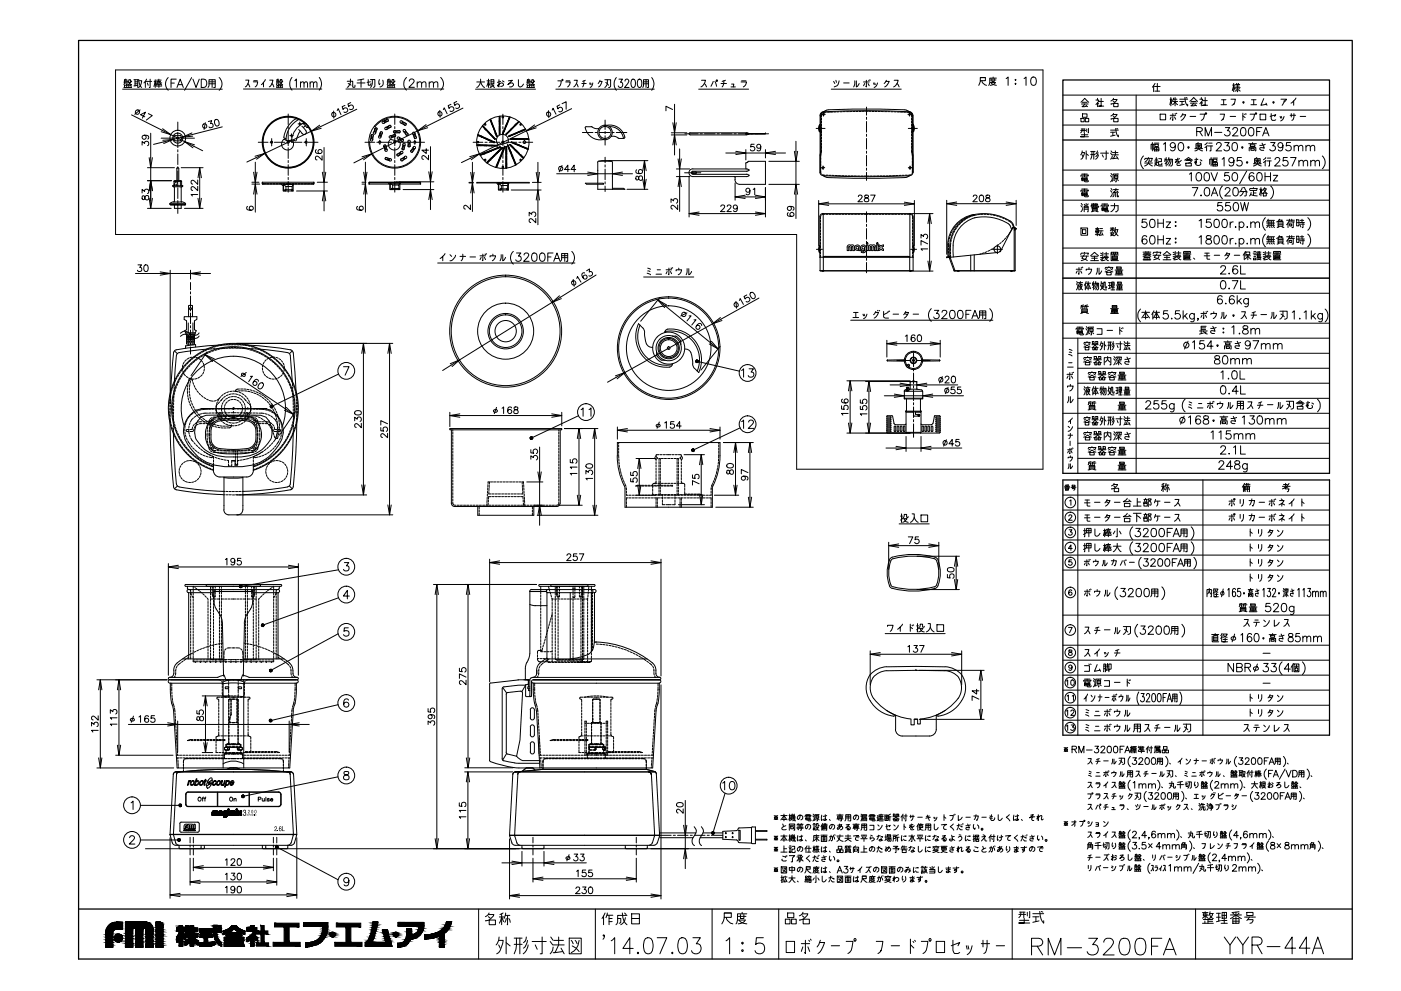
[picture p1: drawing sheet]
<svg xmlns="http://www.w3.org/2000/svg" width="420mm" height="297mm" viewBox="0 0 420 297" stroke-linecap="round" stroke-linejoin="round" font-family="sans-serif">
<path d="M23.6 12.1h381.9v275.4h-381.9zM318.8 24h79.9v117.9h-79.9zM318.8 42h79.9M318.8 143.9h79.9v76.5h-79.9zM23.6 272.5h381.9" fill="none" stroke="#000" stroke-width=".38"/>
<g fill="none" stroke="#000" stroke-width=".3">
<path d="M34.7 21h278.1v119.6h-73.9v-70.3h-204.2zM36.8 26.7h29.9M37.2 25.4l.1-1.5h.8v1.5h-.2M37.2 26.2h2.3M37.3 26.2v-.7h2v.7M37.7 24.1v.3M37.7 23.7l-.4 .2M37.7 24.6v.4M38 25.5v.7M38.3 24.5l-1.1 .1M38.5 24.7h.7l-.9 .7M38.6 24.8l.3 .4 .6 .2"/>
<path d="M38.6 25.5v.7M39.4 34.4l21.4 10.8M39.5 24.3l-.3 .2-.1-.6h-.5l-.3 .7M40.2 23.9h1.4M40.5 25.1h.8M40.5 24.5h.8M40.5 23.9v1.9M41.3 23.9v2.3M41.3 25.6l-1.1 .2M41.5 24.2h1v.2a2.03 2.03 0 0 1-1 1.8M41.6 24.4l.5 1.5 .4 .3M42 32.9l-1.6 1.4"/>
<path d="M43.4 35l-1.3-.6 1.5-.8-.9 1.8M43.6 24.4l-.4 .5M43.8 24.4h1.7M44 23.7l-.4 .7v1.8M44.2 24.9l.2 .6M44.5 34.1l1.2 .5-1.8 1.4M45 23.7v2.5h-.2M45.2 39.9v22.6M46.2 24.4h.7M46.6 23.9v2.3M46.8 24.9h1.7M46.8 25.8h1.7"/>
<path d="M46.8 25.6l-.2-1.2-.4 1.5M47 24h1.3M47.1 25.4h1.1M47.1 24.4h1.1M47.7 23.7l-.2 .9-.9 .9M47.7 25v1.2M47.8 24.6l.7 .9M48.8 38.6l2.4 1.8-2.9-.9M50.4 23.3a2.63 2.63 0 0 0 0 3.8M51.3 24.9h1M52.9 23.7h-1.6v2.5M53.1 26.2l.9-2.5 1 2.5"/>
<path d="M53.3 36.6v2.6M53.3 39.8v.6M53.5 25.4h1.1M57.5 23.3l-2.1 3.8M57.6 39.8l-2.8 1.3 3-.3M57.9 23.7l.9 2.5 1-2.5M60.4 23.7h.8a1.32 1.32 0 0 1 .8 1.3 1.32 1.32 0 0 1-.8 1.2h-.8zM61.6 36.8l-.4 2M62.4 26.2l.3-.4v-1.9h1.8v2.3h-.4M62.5 36.4l1-.2-.4 .9a.66 .66 0 0 1 .8 .4 .66 .66 0 0 1-.4 .8 .66 .66 0 0 1-.8-.3M62.7 25.1h1.8M62.7 24.5h1.8"/>
<path d="M63.6 23.9v2.3M64.4 36a.67 .67 0 0 1 1 0l.3 .8-.1 .8a.62 .62 0 0 1-1-.1l-.3-.7zM65.7 23.3a2.54 2.54 0 0 1 0 3.8M66.7 38l-20.7 5.3M73 26.7h23.5M73.7 24h.9l-.5 1.5-.5 .5M74.4 25l.5 1M76 24.5h1.3a1.66 1.66 0 0 1-.8 1.5M76.1 24.2h1.1M78.4 25.4l.6-.7v1.3M79.6 23.8l-.6 .9M80.9 24h1l-.6 1.5-.5 .5"/>
<path d="M81.6 25l.5 1M82.9 25.4l.1-1.5h.6l-.1 1.5M82.9 26.2h1.9M83 26.2v-.7h1.7v.7M83.3 24.1l.1 .3M83.4 23.7l-.4 .2M83.4 24.6v.4M83.6 25.5v.7M83.8 24.5l-.9 .1M84 24.7h.6l-.8 .7M84.1 24.8l.7 .6M84.1 25.5v.7"/>
<path d="M84.8 24.3l-.2 .2-.1-.7h-.4l-.3 .8M86.4 34.2v3.1M86.4 37.9v.7M86.4 39.2v3.2M87.6 23.2a2.99 2.99 0 0 0 0 3.8M88.4 24.2l.5-.5v2.5M89.2 35.7l-.2-.1a6.9 6.9 0 0 0-3.9 5.5M89.2 35.7l2.1 1.2M89.2 35.7a7.5 7.5 0 0 0-10.3 6.6 7.5 7.5 0 0 0 9.7 7.5 7.5 7.5 0 0 0 3.8-11.7M89.4 37.1h1.1M89.6 38.8l1 1.3M89.6 35.8a7.2 7.2 0 0 0-3.8 6.2l-.7-.2"/>
<path d="M89.9 36.6v1M90 39.3l-.7 1.3-.4 1.5M90.1 25l.5-.5 .5 .2 .1 1.5M90.1 24.5v1.7M90.5 37.8l1.3 1.5M90.8 37l1.3 1.2 .3-.1M90.8 37a6.5 6.5 0 0 0-3.3 4.8M91 36.7l-.2 .3M91.2 25l.4-.5 .5 .2 .1 1.5M91.6 37.7l-.6 .5M91.7 37.1h.1M91.8 37.1l-.5-.2 .9 .8 .1 .5"/>
<path d="M91.8 39.2a.7 .7 0 0 1-.2 1 .7 .7 0 0 1-1-.2M92.4 37.8v.3M93 25l.5-.5 .4 .2 .1 1.5M93 24.5v1.7M94 25l.5-.5 .5 .2 .1 1.5M95.7 23.2a2.99 2.99 0 0 1 0 3.8M95.9 37.5l-2.5 1.8 2.9-.8M100.1 33.3v2.1M101.1 33.1l.3-.5 .9 1.7M103.4 31.6l-.8 .4 .3 .8a.7 .7 0 0 1 .9-.5 .7 .7 0 0 1 .4 1 .7 .7 0 0 1-1 .2M103.7 26.7h29.4M104.1 24.4h1.7v1.6l.1 .2 .6-.2v-.5"/>
<path d="M104.4 25l.9 .5M105.1 23.7a2.35 2.35 0 0 1-1 2.5M105.2 30.7l-.9 .5 .3 .8a.72 .72 0 0 1 1-.5 .72 .72 0 0 1 .3 1 .72 .72 0 0 1-1.1 .2M107 32.7l-33 15.9M107.1 24.9h2.4M108.3 23.8v2.4M109.1 23.7l-1.8 .3M110.4 23.8v1.7h.7l.2-.5M111.1 23.8h1.3v2.1l-.4 .3M111.1 24.5l-1 .2M111.7 23.8a2.52 2.52 0 0 1-.6 2.4M112 39.6a.36 .36 0 0 0 .2 .6 .36 .36 0 0 0 .4-.4"/>
<path d="M112.1 39.6l.3-.1 .3 .3M112.3 37.8v.2a7.5 7.5 0 0 1 11.8-.4 7.5 7.5 0 0 1-2.2 11.5 7.5 7.5 0 0 1-10.8-4.5l-.2-2h-.3M112.4 39.4l.1-1-.4 1.2M112.5 39.5l.6-.9-.4 1.2M112.5 38.4h.5l.1 .2M113.8 23.8l-.2 .6 .2 1 .1-.4M114.3 39.5l-.2 .1M114.4 39.5l.3 .3M114.8 24a1.28 1.28 0 0 1-.9 2M115 36.3l1.1-.6-.8 .7M115.4 36.5l1-.2-1.1 .6M115.7 38.2l.4 .1-.1 .4"/>
<path d="M115.7 38.2a.36 .36 0 0 0-.3 .5 .36 .36 0 0 0 .6 0M115.8 38.2l1.1-.6-.8 .6M116.1 35.7l.4 .3M116.1 25.4l.2-1.5h.7v1.5h-.1M116.1 26.2h2.3M116.3 26.2v-.7h2v.7M116.5 36l-.1 .3M116.6 24.1l.1 .3M116.7 23.7l-.4 .2M116.7 24.6v.4M116.9 37.5l.2 .1M117 25.5v.7"/>
<path d="M117.2 37.6v.5M117.2 38.1l-1.1 .6M117.2 38.1l-1 .3M117.2 24.5l-1.1 .1M117.5 24.7h.7l-.9 .7M117.6 24.8l.2 .4 .6 .2M117.6 25.5v.7M118.4 34.2v3.1M118.4 37.9v.7M118.4 39.2v3.2M118.4 24.3l-.2 .2-.1-.7h-.5l-.3 .8M118.5 39.2a.36 .36 0 0 0-.5 .3 .36 .36 0 0 0 .5 .3"/>
<path d="M118.5 39.2l.2 .3-.2 .3M118.8 39.6l1 .2h-1.3M119.8 39.2h-1.3M119.8 39.2l-1 .2M119.8 39.2l.2 .2-.2 .4M120.3 36.9l1.1 .7M120.6 36.3a.36 .36 0 0 0-.6 .1 .36 .36 0 0 0 .3 .5M120.7 36.8l.7 .8M120.8 36.7l1 .3-1.2-.6v.3l-.3 .2M121.1 39.5l.8 1-.4-.9M121.6 39.1l.8 1M121.6 39.5l.8 .6"/>
<path d="M121.7 37.5h-.2M121.7 37v.5M121.9 23.2a2.64 2.64 0 0 0 0 3.8M122.8 24.3l.4-.6 .7 .1 .3 .4-.4 .8-1.2 1.2h1.7M124.4 40l.5 1.2M125.1 25l.6-.5 .6 .2 .1 1.5M125.1 24.5v1.7M126.4 25l.6-.5 .6 .2 .1 1.5M127.8 37.4l-2.5 1.8 3-.9M128.7 25l.6-.5 .6 .2 .1 1.5M128.7 24.5v1.7M130 25l.6-.5 .6 .2 .1 1.5"/>
<path d="M131.9 33.1l.1 2.1M132.2 23.2a2.55 2.55 0 0 1 0 3.8M133 32.9l.2-.6 .9 1.8M135.2 31.3l-.8 .4 .3 .8a.73 .73 0 0 1 1-.5 .73 .73 0 0 1 .3 1 .73 .73 0 0 1-1.1 .2M137 30.4l-.9 .4 .3 .8a.7 .7 0 0 1 1-.5 .7 .7 0 0 1 .3 1 .7 .7 0 0 1-1 .3M138.8 32.4l-32.7 16.4M142.6 26.7h18M143 24.6h2.3M144.1 24.6l.4 .8 .8 .8M144.1 23.7a2.4 2.4 0 0 1-1.1 2.5M144.8 37.7l.1 .2M144.8 37.7l-.1 .2"/>
<path d="M144.8 37.9h-.1M145 38l.2 .1M145.1 38.1l-.2 .1M145.2 38.2l.2 .2M145.3 38.2l.1 .2-.2 .1zM145.3 38.4l-.1 .1M145.5 38.5l.1 .1M145.5 38.5l-.1 .2M145.5 38.6l-.1 .1M145.7 38.7l.2 .2M145.7 38.7v.3M145.7 38.7l.1 .2"/>
<path d="M145.8 38.9l-.1 .1M145.9 39l.2 .1M146 39v.1M146 39.1l-.1 .1M146 24.2h.9M146.2 39.2l.1 .2M146.2 39.3l.2 .1-.2 .1zM146.2 39.4v.1M146.4 39.5l.2 .2M146.5 39.5l-.1 .2 .1-.1M146.5 39.5v.1M146.5 39.6l-.1 .1"/>
<path d="M146.5 23.7v2.5M146.7 39.8l.1 .1M146.7 39.8l.1 .1-.2 .1zM146.8 39.9l-.2 .1M146.8 25.5l-.3-1.3-.5 1.7M147.1 35.8l.1 .2M147.1 35.9l-.1 .1M147.1 35.8l-.1 .2M147.2 36.1l.1 .2M147.2 36.3h-.1M147.3 25.1h.8v-1.2h-.8v2.1M147.3 24.5h.8"/>
<path d="M147.3 36.4l.1 .2M147.3 36.5l-.1 .1 .1-.1M147.3 36.9l.2-.1zM147.3 36.5h.1M147.3 36.5l-.1 .1M147.5 36.8v.2M147.5 36.9h-.2M147.6 25.1l.7 1.1M147.6 37.1l.1 .2M147.6 37.2l-.1 .1M147.6 25.9l-.6 .3M147.7 37.4l.1 .2"/>
<path d="M147.7 37.4v.2M147.7 37.6h-.1M147.8 37.7l.1 .2M147.9 37.8v.1h-.2zM147.9 37.9h-.2M148 38.1v.2M148 38.1v.1M148 38.2h-.1M148.1 38.4l.1 .2M148.1 38.5l-.1 .1M148.1 25.5l-.2 .3M148.2 38.7l.1 .2"/>
<path d="M148.2 38.7l.1 .2h-.2zM148.2 38.8l-.1 .1M148.3 39.1l.1 .2M148.4 39.1v.1M148.4 39.2h-.2M148.5 39.4l.1 .2M148.5 39.4l.1 .2h-.2zM148.5 39.5l-.1 .1M148.6 39.7l.1 .2M148.6 39.8l-.2 .1M149.6 23.9v2.1l-.4-.3 1.1-.8h.4l.3 .3-.2 .5-.7 .2M149.7 35.4h.1"/>
<path d="M149.7 35.7l.2-.1v.2zM149.7 35h.1M149.7 36h.2zM149.7 36h.1M149.7 37.1l.2-.1v.2zM149.7 36.4h.1M149.7 38.8l.2-.1v.3zM149.7 37.8l.2-.1v.2zM149.7 39.9l.2-.1v.2zM149.7 39.2h.1M149.7 38.5h.1M149.7 35.7h.1"/>
<path d="M149.7 36.8h.1M149.7 39.6h.1M149.7 37.4h.1M149.7 37.1h.1M149.7 38.8h.1M149.7 38.2h.1M149.7 37.8h.1M149.7 39.9h.1M149.9 35.6v.2M149.9 35.2v.2M149.9 34.9v.2M149.9 35.9v.2"/>
<path d="M149.9 36.3v.2M149.9 37.7v.2M149.9 37.3v.2M149.9 37v.2M149.9 36.6v.2M149.9 39.1v.2M149.9 38.7v.2M149.9 38.4v.2M149.9 38v.2M149.9 39.8v.2M149.9 39.4v.2M149.9 34.9l-.2 .1"/>
<path d="M149.9 37.4h-.2h.1M149.9 36.6l-.2 .2h.1M149.9 38.4l-.2 .1h.1M149.9 38l-.2 .2h.1M149.9 39.5l-.2 .1h.1M149.9 35.2l-.1 .2M149.9 35.2l-.2 .2M149.9 36.3l-.2 .1M149.9 36.3l-.1 .1M149.9 37.4h-.1M149.9 36.6l-.1 .2M149.9 39.1l-.2 .1"/>
<path d="M149.9 39.1l-.1 .1M149.9 38.4l-.1 .1M149.9 38l-.1 .2M149.9 39.5l-.1 .1M150.1 24.4l-.9 .3M150.7 24.2l.5 .4M150.7 40h.2l-.1 .1zM150.7 40l.1 .1M150.8 39.7l.2-.1v.2zM150.8 39.7h.1M150.8 34.2v3.1M150.8 37.9v.7"/>
<path d="M150.8 39.2v3.2M150.9 39.9l-.1 .2M150.9 40l-.1 .1M150.9 39.3h.3l-.1 .2zM150.9 39.3l.2 .1M151 39.6l-.1 .2M151.1 39l.1 .1M151.1 39h.2M151.2 39.3l-.1 .2M151.2 38.7h.2M151.3 39l-.1 .2M151.3 39l-.1 .1"/>
<path d="M151.4 38.4h.2l-.1 .1zM151.4 38.4h.1M151.4 38.7v.2M151.5 38.7h-.1M151.5 38l.1 .1M151.6 38.3l-.1 .2M151.6 37.7h.2v.2zM151.6 37.7l.2 .1M151.7 38l-.1 .2M151.7 38h-.2l.1 .1M151.7 38l-.1 .1M151.8 37.4l.1 .2z"/>
<path d="M151.8 37.4l.1 .1M151.8 37.7l-.1 .2M151.9 37.1h.1M152 39.9l.2 .1-.2 .1zM152 39.9l.1 .1M152 37.4l-.1 .2M152 36.8h.3l-.1 .1zM152 36.8h.2M152.1 37l-.1 .2M152.1 37.1h-.2h.1M152.1 37.1h-.1M152.1 39.9l-.1 .2"/>
<path d="M152.2 36.4l.1 .1M152.2 39.6l.2 .1-.1 .1zM152.2 39.6l.1 .2M152.2 36.7v.2M152.3 36.1l.1 .1M152.4 36.4l-.1 .2M152.4 39.7l-.2 .1M152.4 35.8h.2M152.5 39.4l.1 .1M152.5 24.2l1.2-.1-1.4 1.3 .8-.5h.6l.3 .3a.92 .92 0 0 1-1.2 .8M152.5 39.4l.2 .1M152.5 36l-.1 .2"/>
<path d="M152.5 36.1h-.2M152.6 35.4l.1 .1M152.6 35.8l-.1 .1M152.6 35.8h.1M152.7 39.5l-.2 .1M152.7 35.2h.2M152.7 39.5h-.1M152.7 39.1l.2 .1-.1 .1zM152.7 39.1l.1 .2M152.8 35.4l-.1 .2M152.9 39.2l-.1 .2M152.9 35.1l-.1 .2"/>
<path d="M152.9 35.1l-.2 .1M153 38.9l.1 .1M153.2 38.9l-.2 .2M153.2 39h-.1M153.2 38.7h.1M153.4 38.7h-.2h.1M153.4 38.7h-.1M153.4 38.7l-.1 .1M153.4 38.4l.3 .1-.2 .1zM153.4 38.4l.2 .1M153.7 38.4l-.2 .2M153.7 38.2h.2l-.1 .2z"/>
<path d="M153.7 38.2l.1 .1M153.9 38.2l-.2 .1M154 37.9l.2 .1-.2 .1zM154 37.9v.1M154.1 37.9l-.1 .2M154.2 37.6l.2 .1-.2 .2zM154.2 37.6l.1 .2M154.2 40l.2 .1-.2 .1zM154.2 40l.1 .1M154.4 37.7l-.2 .2M154.5 37.4v.1M154.5 37.4l.2 .1"/>
<path d="M154.5 39.8l.2 .2-.2 .1zM154.5 39.8l.1 .2M154.6 37.5l-.1 .1M154.7 37.2h.2zM154.7 37.2l.1 .1M154.7 37.5h-.2M154.7 40l-.2 .1M154.9 39.7l.2 .2zM154.9 39.7v.2M154.9 37.2l-.2 .2M154.9 36.9l.2 .1M155 39.9l-.2 .1"/>
<path d="M155.1 37l-.2-.1 .2 .1M155.1 37h.1M155.1 37l-.1 .1M155.2 36.7l.1 .1M155.2 39.6l.2 .1-.2 .1zM155.2 39.6l.1 .1M155.3 39.7l-.2 .1M155.4 36.7l-.2 .2M155.4 36.4l.2 .1M155.4 36.4l.2 .1zM155.5 23.9v1.8l.3 .3a1.15 1.15 0 0 0 1.2-.8M155.5 39.5l.2 .1-.2 .1z"/>
<path d="M155.5 39.5l.1 .1M155.6 36.5l-.1 .1M155.7 39.6l-.2 .1M155.9 39.3v.2M155.9 39.5h.1M156 39.4l-.2 .1M156.2 39.2v.1M156.3 39.3l-.2 .1M156.5 39l.2 .2zM156.5 39l.1 .2M156.7 39.2l-.2 .1M156.8 38.9l.1 .2"/>
<path d="M157 39.1h-.2M157.1 38.8l.1 .1M157.1 38.8l.2 .1M157.2 38.9h.1M157.3 38.9l-.2 .1M157.5 38.7v.1M157.5 38.7l.1 .1zM157.6 38.8l-.2 .1M158 25.4l.1-1.5h.8v1.5h-.2M158 26.2h2.3M158.1 26.2v-.7h2v.7M158.5 24.1l.1 .3"/>
<path d="M158.6 23.7l-.5 .2M158.6 24.6v.4M158.8 25.5v.7M159.1 24.5l-1.1 .1M159.3 24.7h.7l-.8 .7M159.5 24.8l.3 .4 .5 .2M159.5 25.5v.7M160.3 24.3l-.3 .2v-.6h-.5l-.1 .5-.2 .2M160.3 37.4l-2.4 1.8 2.9-.9M164.5 33.2l.1 2.1M165.6 33l.2-.6 .9 1.8M166.7 26.7h29.5"/>
<path d="M167.3 24.2h1a1.86 1.86 0 0 1-.8 1.8M167.9 31.4l-.9 .4 .3 .9a.7 .7 0 0 1 1-.5 .7 .7 0 0 1 .3 1 .7 .7 0 0 1-1 .2M168.6 31.1l1.2-.6v2.2M169.7 24.6h1.3l-.3 .9-.5 .5M169.8 24.2h1.1M171.4 32.6l-33 16.1M172.2 24.1h.9l-.2 .9-.8 1M172.9 25l.5 1M174.5 25h1.3M174.7 39.7h3.1M175.1 24.2v.8l-.4 1M175.5 24.1l-.8 .3"/>
<path d="M175.8 37.9l-.2 .2a4.4 4.4 0 0 0 5.3 3.7M175.8 38h1.6M176.9 24.9l.1 .5M177.2 24.9l.1 .5M177.3 37.9l1 .6h1.3M177.8 24.9l-.3 .8-.5 .5M178.5 39.7h.6M179.4 25l.4-.6h.8l-.5 1.1-.6 .5M179.7 39.7h3.2M179.9 24.1l-.1 .3M181.4 23.9h1.7v2l-.6 .3M181.5 36v2.8"/>
<path d="M181.5 39.4v.7M181.7 24.7l.8 .8M182 37.6a4.4 4.4 0 0 1 5.3 3.7l-.2 .2M182.1 23.9a2.13 2.13 0 0 1-.7 2.3M182.8 37.9a4.1 4.1 0 0 1 4.2 3.5M183.5 39.7h.7M184.8 39.7h3.2M184.9 23.3a2.98 2.98 0 0 0 0 3.8M185.6 23.7h1.1l-.6 1a.75 .75 0 0 1 .6 1.1 .75 .75 0 0 1-1.3 0M187.4 24.3l.4-.6h.4l.4 .5-.3 .8-1 1.2h1.4M189.5 23.8l.5-.1a1.59 1.59 0 0 1 0 2.5h-.2a1.79 1.79 0 0 1-.3-2.4zM191.4 23.8l.5-.1a1.59 1.59 0 0 1 0 2.5h-.2a1.79 1.79 0 0 1-.3-2.4z"/>
<path d="M192.8 26.2l.2-.4v-1.9h1.5v2.3h-.4M193 25.1h1.5M193 24.5h1.5M193.7 23.9v2.3M195.4 23.3a2.98 2.98 0 0 1 0 3.8M201.3 39.8h4.7M201.7 32.8l-2-1v1.4M201.8 36.8l.5 3 .5-3M202.3 31.3v15.2M207 39.8l-.3 .3 .3 .3h16.8M207 39.8h16.8M209.5 26.7h15"/>
<path d="M210.4 24.1h1.2l-.7 1.4-.7 .5M211.2 25l.7 1M213.9 24.4l-.7 1.5M214.4 24.4l.5 1.5M216.2 25h1.7M217.1 24.2v.8l-.5 1M217.6 24.1l-1 .3M219.2 26h1.3M219.4 25.2h.7l-.2 .8M222.2 24.6h1.7a1.67 1.67 0 0 1-1 1.4M222.4 24.2h1.3M223.7 40v.2"/>
<path d="M223.8 39.8h.4M224.2 39.8l.4 .2M244.8 38.5h2.6M245.7 37.5l-.2 .8 .2 1.1M245.7 39.4l.1 .1M245.8 37.4l.1 .1M245.8 39.5h.1M245.8 37.5h.1M245.8 37.4v2.1M245.9 37.5v.4M245.9 39.4l-.1 .1M245.9 39v.4"/>
<path d="M245.9 34.7v16.9a.99 .99 0 0 0 .9 1M246.1 35.7v.7M246.1 36.7v.6M246.1 37.6v.7M246.1 38.6v.6M246.1 39.6v.6M246.2 35.3v.7M246.2 36.3v.6M246.2 37.2v.7M246.2 38v1.8M246.3 34.1l-.2 1.3M246.4 33.9l-.2 1.1"/>
<path d="M246.4 35.3v.7M246.4 36.3v.6M246.4 37.2v.7M246.4 38.2v.6M246.4 39.1v.7M246.5 34.3h1M246.5 34.1l-.1 .9M246.7 34.3l.4 .2M246.8 34.1l.5 .2M247 33.8v1M247.1 33.5a1.21 1.21 0 0 0-1.2 1.2M247.1 33.7l-.4 .1"/>
<path d="M247.1 33.5l-.5 .2M247.1 33.5a239.9 239.9 0 0 1 25.5 0M247.1 33.7l-.6 .2M247.1 33.7h.7M248.1 33.6h.7M249.3 26.7h21M249.7 33.6h-.6M250 24.4l.3 .6M250.7 33.5l-.7 .1M250.7 24.1l.2 .6M251.6 33.5h-.6M251.7 24.2a1.73 1.73 0 0 1-1.5 1.8"/>
<path d="M252 33.5h.6M252.9 33.5h.6M253 24.9h1.7M253.9 33.5h.6M255.4 33.4l-.6 .1M255.8 33.4h.6M256.4 24.2v1l-.4 .8M256.7 33.4h.6M256.8 24.2v1.8l.4-.1 .5-.9M257.7 33.4h.6M258.6 33.4h.6M259 24.6h1.7"/>
<path d="M259.3 25l-.3 .7M259.6 33.4h.6M259.8 24.1v1.9l-.1-.1M259.9 32.1v2.4M259.9 35.2v.6M259.9 36.4v3.2M260.3 25l.4 .7M260.5 33.4h.6M260.5 24.1l.2 .1M260.8 23.9l.2 .2M261.5 33.4h.6M262 24.9l.2 .5"/>
<path d="M262.3 24.9l.2 .5M262.4 33.4h.6M263.2 24.9a1.63 1.63 0 0 1-1 1.3M263.4 33.4h.6M264.3 33.4l.7 .1M265.2 25l.5-.6h1l-.7 1.1-.7 .5M265.3 33.5h.6M265.8 24.1l-.1 .3M266.2 33.5h.7M267.2 33.5h.6M268.1 33.5h.7M268.2 24.1h1.2l-.7 1.4-.7 .5"/>
<path d="M269 25l.6 1M269.1 33.5l.6 .1M270 33.6h.7M271 33.6h.6M271.9 33.7h.7M272.3 34.3h1M272.4 38.5h2.7M272.5 34.3l.4 .2M272.6 33.5a1.21 1.21 0 0 1 1.2 1.2M272.6 33.5l-1.1-.6a209 209 0 0 0-23.6 .1l-.8 .5M272.6 33.7l.4 .1M272.6 33.5l.6 .2"/>
<path d="M272.6 33.7l.6 .2M272.7 34.1h.3l.1 .2M272.8 33.8v1M273.2 34.1l.2 .9M273.4 33.9l.2 1.1M273.4 35.3v.7M273.4 36.3v.6M273.4 37.2v.7M273.4 38.2v.6M273.4 39.1v.7M273.4 34.1l.2 1.3M273.6 35.3v.7"/>
<path d="M273.6 36.3v.6M273.6 37.2v.7M273.6 38v1.8M273.6 35.7v.7M273.6 36.7v.6M273.6 37.6v.7M273.6 38.6v.6M273.6 39.6v.6M273.8 39l.1 .4M273.8 37.5h.1a1.64 1.64 0 0 1 0 2M273.8 39.4l.1 .1M273.8 34.7v17"/>
<path d="M273.9 37.5l-.1 .4M273.9 37.5h.1M273.9 39.5h.1M274 37.5v2M294 24.2h1.5v-.9h-1.5v1.1l-.5 1.2M294 23.3h1.5M294.5 24.2l.2 .6 1.2 .8M297 24.7h1.5l-.5 .6-1 .3M297 24h1.7M297.2 24.7l.6 .6 1 .3M297.5 23.6v.8h.7v-.8M297.8 23.1v.3"/>
<path d="M298.8 23.4h-2v1.3l-.3 .9M301.7 23.6l.6-.5v2.5M307.1 23.6l.6-.5v2.5M309.5 23.2a.8 .8 0 0 1 1.2 .4 1.26 1.26 0 0 1-.9 2 1.55 1.55 0 0 1-.3-2.4zM318.8 37.5h79.9M318.8 28.5h79.9M318.8 33h79.9M324.1 39.1h1.5M324.2 35.5h.9v1h-.9zM324.2 30.7l1.1-1.2 1.2 1.2M324.3 38.7h1.1M324.3 31.2h2"/>
<path d="M324.5 38.7v.5l-.4 .6M324.6 30.7h1.4M324.6 34.1h1.4v1.1h-1.4zM325.1 38.7v1.1M325.2 40v1h-1.1h2.3M325.3 31.2l-.8 .8 1.4-.2M325.5 35.5h1v1h-1zM325.7 31.6l.5 .4M325.9 38.7v.8M326.4 38.5l-.1 1.3M328.7 30h.8v.3l-.8 1M329.1 29.5v.5"/>
<path d="M329.5 31.2l-.4-.4v1.2M329.6 30.4h1.3M330.2 29.5v2.3h-.7h1.5M333.1 39h2.3M333.1 39.6h1.3M333.1 35.7h.2M333.1 31.2h.2M333.7 39.6v1.1M333.8 34.3h1.2a2.1 2.1 0 0 1-1.7 1.4M333.8 29.8h1.2a2.1 2.1 0 0 1-1.7 1.4M333.8 34.8l.4 .3M333.8 30.3l.4 .3"/>
<path d="M334 34l-.9 .8M334 29.5l-.9 .8M334 35.5h1.3v1h-1.3zM334 31h1.3v1h-1.3zM334.6 38.5a3.7 3.7 0 0 0 .8 2.5v-.5M334.9 38.5l.3 .2M340.7 28.5v113.4M346 25.7l-.4 .4M346.2 25.9h1.7M346.4 27.3h1.4M346.4 25l-.4 .7v1.8M347.1 25v2.3"/>
<path d="M347.9 34.2h1.7v1.7h-1.7zM350.9 29.7h.5M350.9 34.6h1.7M351.1 29.2v2.5M351.2 35.1l-.3 .6M351.4 31.1l-.3-1.4-.3 1.7M351.6 31.4l.5-.3 .3-.7 .3 .7 .5 .3M351.6 30.4h1.6M351.7 34.1v2l-.1-.2M351.9 29.7h1.1M352 29.4l-.4 .8M352.2 35.1l.4 .6"/>
<path d="M352.4 29.2v2.5M352.4 34.1l.2 .1M352.7 33.9l.2 .2M353.8 30.4h1.4M353.8 29.7h2.4M354.1 35.1l.5-.7h1l-.7 1.2-.7 .5M354.5 30.4v1M354.7 34.1l-.1 .3M355.2 31.3l-1.4 .3M355.3 29.2a3.2 3.2 0 0 0 .9 2.5v-.4M355.7 29.2l.3 .2M356.8 30.4l1.2-1.2 1.1 1.2"/>
<path d="M356.9 34.9h1.7M357 30.9h2M357.3 30.4h1.4M358 30.9l-.8 .8 1.4-.1M358.3 31.3l.5 .4M358.9 39.4l1.4-.1 .3-.6-.6-.5h-1.1v2.5M359.7 39.4l.9 1.3M359.8 29.7h.9v.4l-.9 1M359.9 34.2h1.4a1.68 1.68 0 0 1-1.1 1.9M360.3 29.2v.5M360.7 30.9l-.4-.3v1.1M360.8 30.2h1.3"/>
<path d="M361.4 29.2v2.4h-.7h1.4M364.3 39.7h2.1M365.9 34.2h1.3l-.3 1.4M366.2 31.4h1.6M366.3 29.9h1.4M366.8 35.7l.1-.1-.6 .5M367 29.9v1.5M367.5 38.2h1.3l-.7 1a.85 .85 0 0 1 .6 1.3 .85 .85 0 0 1-1.5-.2M368.9 34.9h1.7M369.2 29.7h1.3l-.4 1.4M369.6 25.5h.8M369.7 38.8l.5-.6h.5l.5 .5-.4 .9-1.2 1.1h1.7"/>
<path d="M370 31.3l.1-.2-.6 .5M370 25v2.5M370.3 26.8l-.3-1.3-.4 1.6M370.4 26.3h1.5M370.5 25.3h1.3M370.6 25.8h1.1M370.6 26.6l.2 .2M370.8 27l-.4 .3M370.8 25l.2 .3M371.2 25.3l-.2 2.2M371.5 27l.4 .3M371.5 25l-.3 .3"/>
<path d="M371.7 26.6l-.2 .2M372.3 38.4a.8 .8 0 0 1 1.2 .3 1.26 1.26 0 0 1-.8 2 1.6 1.6 0 0 1-.4-2.3zM372.7 34.7l.7 .5M372.7 33.9v2.2M373.2 34.2l.2 .2M373.6 34.1l.1 .1M374.7 38.4a.84 .84 0 0 1 1.2 .3l.1 .6a1.09 1.09 0 0 1-.6 1.4h-.3a1.6 1.6 0 0 1-.4-2.3zM374.9 34.2h1.3a1.68 1.68 0 0 1-1 1.9M375.1 31.4h1.7M375.3 29.9h1.4M376 29.9v1.5M376.9 39.4h1"/>
<path d="M377.9 34.2h1.7v1.7h-1.7zM378.4 38.2h-1.5v2.5M379 29.6l-.9 2 1.7-.3M379 39.9h1.2M379.7 30.9l.3 .7M380.9 34.9l1.7-.5-.3 .5M381.2 34.1l.2 1.8 .2 .2 1-.2M383.9 34.9l.2 .5M384.2 29.7h1.6l-.6 .9M384.2 34.9l.2 .5M385.1 34.9a1.63 1.63 0 0 1-1 1.4M385.2 30.1l-.7 1.5"/>
<path d="M386.9 34.6h1.7M387.2 30.9l.8-.7v1.4M387.3 34.1v1M388.1 34.1l-.2 1.5-.5 .5M388.6 29.4l-.6 .8M389.9 34.9h1.7M42.6 57.8v-1l.8 .6a.66 .66 0 0 1 .6-.7 .66 .66 0 0 1 .7 .6 .66 .66 0 0 1-.5 .7M42.6 43.5v-1.1l.8 .6a.66 .66 0 0 1 1-.5 .66 .66 0 0 1-.2 1.2M42.7 58.8v.9l.4 .1 .8-1.2a.66 .66 0 0 1 .7 .7 .66 .66 0 0 1-.7 .6l-.4-.2-.2-.9zM43.3 40.5a.62 .62 0 0 1 .5 .9 .62 .62 0 0 1-1 .2 .62 .62 0 0 1 .1-1l.4-.1a.92 .92 0 0 1 1.3 .8l-.3 .4M44.2 50.3h8.1M44.2 54.2h7.3"/>
<path d="M44.7 59.5l.5 3 .5-3M44.7 57.2l.5-3 .5 3M44.7 47.3l.5 3 .5-3M48.3 41.4h4.1M48.8 42.1l3.1-.3-2.8 1.2M51.9 55.6l.4 .7M51.9 55.7h2.9M52 56h2.6M52.2 55.4v.3M52.3 56.3v4.1l-.2 .2h2.4l-.2-.2M52.5 40.6a1.03 1.03 0 0 0 0 1.6M52.5 40.7l1.6-.1a1.03 1.03 0 0 1 0 1.6h-1.6"/>
<path d="M52.7 54.2l-.2 .4M53 55.4h-.8l.3-.8h.8l-.3 1.1M53 41.4h.6M53 54.2v-3.7l.3-.3 .3 .3v3.7M53.3 41.1v3.2M53.3 44.9v.6M53.3 46.2v3.1M53.3 50v.6M53.3 51.2v3.2M53.3 55v.7M53.3 56.3v3.2M53.9 54.2l.2 .1v1.4"/>
<path d="M54.2 54.2l.2 .1M54.3 54.2h-2l-.2 .1M54.3 41.4h4M54.3 50.3h6.6M54.3 56.3v4.1M54.5 54.4h-2.3v1.3M54.5 54.4v1.3M54.7 55.6l-.4 .7M58.3 43.4l-2.9-.9 2.5 1.8M59.3 58.3h-2l.4 .5M59.3 55.9v1.3l-.9-1-.7-.3-.3 .2-.1 .6 .5 .4M59.3 53.9v1.4l-.9-1-.7-.3-.3 .2-.1 .6 .5 .4"/>
<path d="M59.4 59.5l.5 3 .5-3M59.4 53.3l.5-3 .5 3M59.9 50.3v12.2M75.6 55.2h2.3M75.6 54.6h2.1M76.1 51.6l.5 3 .5-3M76.1 58.2l.5-3 .5 3M76.5 46.8l2.9-.8-2.5 1.7M76.6 48.6v15M77.5 42.6h2.9M78.6 55.1l.1 .1M78.6 55.1v-.5h15.6v.5"/>
<path d="M78.8 54.6v.5l.9-.1M79.7 55.1l-.9 .1h15.3M80 55h.6M80 55.1h.6M80.9 55h.7M80.9 55.1h.7M81 42.6h.6M81.5 41.5v2.2M81.9 55h.6M81.9 55.1h.6M82.3 42.6h3.2M82.8 55h.7"/>
<path d="M82.8 55.1h.7M83.8 55h.6M83.8 55.1h.6M84.4 55.2l.5 .4M84.5 55.1v.1M84.7 55h.7M84.7 55.1h.7M84.9 55.6l.1-.3v1.9M85.1 41.8a1.8 1.8 0 0 0 .7 3.1 1.8 1.8 0 0 0 2.1-2.3M85.1 41.1l.1 .3 .6 .1M85.4 57.1l-.1 .1M85.5 57v.1"/>
<path d="M85.7 55h1.5M85.7 57l-.1 .2M85.7 55.1h1.4M85.8 55.9h1.8l.1 1M85.8 55.9l-.1 1M85.8 55.9l-.8-.6h2.9l-.3 .6M85.8 41.9l.2 .2M86.1 42.6h.6M86.4 43v.7M86.4 44.3v3.2M86.4 48.1v.6M86.4 49.4v3.1"/>
<path d="M86.4 53.2v.6M86.4 54.5v3.1M86.5 42.1l1.4 .4M86.9 40.7h1.1M87.3 42.1l-1.3 .1M87.3 56.9h.1M87.4 42.6h3.1M87.4 57l.2 .2M87.4 40.1v1.1M87.4 41.8l-.1 .2M87.4 55.1l.7 .1M87.4 41.9l1.3 .3"/>
<path d="M87.5 55h.6M87.7 56.9h-2.3M87.7 57l.1 .2M87.9 55.3v1.9h-3v-1.6M88 55.2l-.1 .3M88.4 55.1h.6M88.4 55h.7M88.9 57.2h9.3M89.4 55.1h.6M89.4 55h.6M90.3 55.1h.6M90.3 55h.7"/>
<path d="M91.2 42.6h.6M91.3 55.1h.6M91.3 55h.6M91.8 41.5v2.2M92.2 55.1h.6M92.2 55h.7M92.4 42.6h3M93.2 55.1l.8 .1M94.1 54.6l-.1 .5-.8-.1M94.1 55.1l-.1 .1M94.9 44.9l-.2 .1a.68 .68 0 0 0 .3 .9h1.3a.62 .62 0 0 0 .1-.9 .62 .62 0 0 0-1 .2 .62 .62 0 0 0 .5 .8M95.2 54.6h3"/>
<path d="M96.6 46.7v1.3l-.9-.9-.7-.3-.4 .4v.4l.5 .3M96.7 51.6l.5 3 .5-3M97.2 44.2v19M108.6 47l2.9-.9-2.5 1.8M108.6 55.2h1.1M108.6 54.6h1.2M109.1 51.6l.5 3 .5-3M109.1 58.2l.5-3 .5 3M109.5 42.6h2.9M109.6 48.6v15M110.7 54.7l15.3-.1 .1 .6h-15.5zM110.8 54.6l.1 .1"/>
<path d="M110.8 54.7h.1M110.8 54.7v.5M110.8 54.8h15.1M110.9 54.7h.1M111.3 40.5l.2-.2 .5 .3M111.4 41.5l-.1-1-.1 1.3M112 40.6l-.4 .9M112 40.6l-.2 1.3M113 42.6h.7M113.6 40.8l.4-.1 .2 .3M113.6 40.8a.36 .36 0 0 0 .2 .6 .36 .36 0 0 0 .4-.4M113.9 42v1.3"/>
<path d="M114 40.6l.1-1-.4 1.2M114.1 40.7l.6-.9-.5 1.2M114.3 42.6h3.2M115.4 43.4l.3 .1M115.5 43.4l-.4 .3M115.5 47.5l.1 .3M115.6 44.6l-.5-.9 .4 1.3M115.7 44.6v-1l.4 1.2M115.8 47.2l-.3 .4M116.1 44.8a.36 .36 0 0 1-.2 .6 .36 .36 0 0 1-.5-.4M116.1 44.8l-.4-.1-.3 .3M116.4 54.7l.5 .5"/>
<path d="M116.7 47.9l-1.1-.1 1.3 .4M116.9 55.2l.1-.3v1.9M116.9 55.2v1.6h.7M116.9 55.2h.1M117 47.6l-1.2-.4 .9 .6M117.1 41.8l2.9 .7M117.1 40.7l.3 .2-.1 .4M117.1 41.8a1.8 1.8 0 0 0 .7 3.1 1.8 1.8 0 0 0 2.1-2.3M117.1 40.7a.36 .36 0 0 0-.4 .5 .36 .36 0 0 0 .6 .1M117.1 40.7l1.2-.4-.8 .6M117.4 56.5h2.3l.2 .3M117.4 56.7l-.1 .1"/>
<path d="M117.5 56.5v.2M117.6 56.8h2.3M117.8 55.5v.9l-.2 .4M117.8 55.5h1.8v1M118.1 42.6h.6M118.3 40.3l.2 .1M118.4 43v.7M118.4 44.3v3.2M118.4 48.1v.6M118.4 49.4v3.1M118.4 53.2v.6M118.4 54.5v3.1"/>
<path d="M118.6 40.9l-1.1 .1M118.6 40.9l-1.3 .4M118.6 40.4l.1 .2M118.6 40.6l-.1 .3M118.7 54.6h1.3M119 46.5l.2 .2M119.1 46.2l-.1 .3M119.1 46.7h.3M119.3 56.4l.3 .4M119.4 42.6h3.1M119.6 55.5l.3-.6v1.9M119.7 54.5h10.4"/>
<path d="M119.8 41.2l1.1 .6-1-.2M119.9 41.7l.7 .7-1.1-.6M119.9 54.9h-2.9l.8 .6M120 54.7l-.1 .4M120.1 46l-.6 .8 1.1-.7M120.2 48l.1 .1M120.2 45.5l-1.1 .7 1-.3M120.2 47.7v.2M120.3 48.1l.2 .1M120.6 44.6l.1 .2M120.8 43.4l-.2 1.2M120.9 42.3l-.3 .1"/>
<path d="M120.9 41.8l.1 .3M120.9 56.8h9.2M121 42.1l-.1 .2M121.1 43.7l-.5 .9M121.1 44.7l-.4 .2M121.1 43.7v1.1M121.3 47.5l-.7 .7M121.4 47l-1.1 .7 .9-.3M121.5 43.5l-.4 1.3M121.7 47.5l-1.1 .7M122.4 42.5v1.3l.3-1M122.4 40.1l-.2 .5-.3-.1"/>
<path d="M123 43.8l-.4 .2-.2-.2M123 42.5v1.3l-.2-1M123 42.5a.36 .36 0 0 0-.3-.5 .36 .36 0 0 0-.3 .5M123 42.5l-.3 .2-.3-.2M123.2 45.2l.2 .4M123.2 42.6h.6M123.6 45.6h-.2M123.9 40.2l.4 1.2M123.9 44.2a.36 .36 0 0 1 .6-.3 .36 .36 0 0 1-.1 .6M123.9 44.2l.1 .3h.4M123.9 44.2l-.7 1M124 44.6l-.8 .6"/>
<path d="M124.2 40.4l.1 1M124.3 41.4l.2 .1M124.3 40.4l.6 .8M124.4 42v1.3M124.4 42.6h2.9M124.4 44.5l-.7 1.1 .4-1M124.9 41.2l-.3 .3M125.9 54.7h.1M126 54.8h-.1M126 54.7l.1 .5M126 54.7h-.1M126 54.6l-.1 .1"/>
<path d="M127.8 44.5v1.5l-1.3-1h2M128.5 46.5v1.4l-1.4-1.3-.6 .4 .1 .6 .4 .2M128.6 59.8l.5-3 .5 3M128.6 51.5l.5 3 .5-3M129.1 44v18.8M140.7 54.7h1.3M140.7 54.8h1.3M140.9 47l2.9-.9-2.5 1.8M141.2 51.7l.5 3 .5-3M141.2 57.8l.5-3 .5 3M141.7 48.7v14.7M141.9 42.6h2.9"/>
<path d="M143 54.7h15.7v.1h-15.7zM143 43.5h.2M143.1 43.5l.1 .2M143.2 43.5v.2M143.3 40.4l.2 .1M143.4 40.4v.1M143.4 40.4v.3M143.4 43.5h.1M143.4 43.5l.1 .2M143.4 43.5h.2M143.5 43.5v.2M143.6 40.5l.2 .1"/>
<path d="M143.7 40.6v.2M143.7 40.7v.1M143.7 43.5h.3M143.8 43.5h.2l-.1 .2zM143.9 43.5v.2M144 40.7l.2 .1M144.1 40.8l-.1 .2M144.1 43.5h.2M144.1 43.5l.1 .2M144.2 46.3l-.2 .1M144.2 46.4v.2l-.2-.2 .2 .2M144.2 46.4h-.1"/>
<path d="M144.2 43.5v.2M144.3 40.9l.1 .1M144.3 40.9v.2M144.3 40.8l.2 .1M144.3 46.3l.2 .2M144.4 41l-.1 .1M144.4 46.3l.1 .2M144.5 43.5l.1 .2M144.5 43.5l.1 .1M144.5 43.5h.2M144.5 46.2l-.2 .1M144.6 43.6v.1"/>
<path d="M144.6 41l.2 .1M144.7 41.1l-.1 .1M144.8 46.2v.1M144.8 46.1h-.2M144.8 43.5h.2l-.1 .2zM144.8 43.5h.2M144.9 41.2h.1M144.9 43.6v.1M144.9 41.1l.2 .1M145 46l.1 .2v-.2M145 46l.1 .2M145 46h.1"/>
<path d="M145 41.2v.2M145.1 46v.2M145.1 45.9l-.2 .1M145.1 43.5h.3M145.2 43.5h.2l-.1 .2zM145.2 41.3l.2 .1M145.3 41.3l.1 .1-.1 .1zM145.3 43.6v.1M145.3 45.9h.1M145.3 45.9l.2 .2M145.4 41.4l-.1 .1M145.4 45.9l.1 .2"/>
<path d="M145.4 42.6h.7M145.5 45.8l-.2 .1M145.5 43.5h.2M145.5 43.5h.2l-.1 .2zM145.6 41.4l.2 .1M145.6 41.5h.2l-.2 .2zM145.6 45.8l.2-.1v.2zM145.6 43.6v.1M145.7 41.5l-.1 .2M145.7 45.8l.1 .1M145.8 45.7l-.2 .1M145.9 43.5h.2"/>
<path d="M145.9 41.6h.2M145.9 41.6l.2 .1-.2 .1zM146 45.6h.1v.2zM146 48.8l.2 .1zM146 43.6v.1M146 41.7l-.1 .1M146.1 48.7l.1 .2M146.1 45.6v.2M146.1 45.5l-.2 .1M146.1 48.6l-.1 .2M146.2 43.6h.2M146.2 41.7l.2 .1"/>
<path d="M146.2 41.7l.2 .1-.2 .2zM146.2 43.6h.2l-.1 .1zM146.3 45.5l.2 .2-.1-.2M146.3 41.8l-.1 .2M146.3 45.5h.1M146.3 43.6v.1M146.3 48.5l.2 .1M146.4 48.4l.1 .2zM146.4 45.5l.1 .2M146.4 48.4l-.2 .1M146.5 45.4l-.2 .1M146.5 48.3l.2 .1z"/>
<path d="M146.5 41.9h.2M146.5 41.9l.3 .1-.3 .1zM146.5 43.6h.3M146.6 48.3l.1 .1M146.6 43.6l.1 .2v-.2M146.6 45.4l.2-.1v.3zM146.6 43.6h.1M146.6 48.1l-.2 .2M146.6 42l-.1 .1M146.7 43.6v.2M146.7 45.4l.1 .2M146.7 42.6h3.2"/>
<path d="M146.8 48.1h.2M146.8 45.3l-.2 .1M146.8 48l.2 .1M146.8 42l.2 .1M146.9 47.9l-.2 .1M146.9 42v.2l.1-.1M146.9 42l.1 .1M146.9 43.6h.2M146.9 40l.2 .2M146.9 40l.1 .1M146.9 43.6h.2l-.1 .2zM146.9 45.3l.2-.1v.2z"/>
<path d="M147 40.1l-.1 .1M147 42.1l-.1 .1M147 43.6v.2M147.1 45.3v.1M147.1 45.2h-.2M147.1 47.8l.1 .1M147.1 47.6l-.1 .2M147.1 42.1l.2 .1M147.2 40.3l.1 .1M147.2 40.3l-.1 .2 .1-.1M147.2 40.3v.1M147.2 42.1v.3"/>
<path d="M147.2 42.1l.1 .1M147.2 47.6l.2-.2v.2zM147.2 40.4l-.1 .1M147.3 42.2l-.1 .2M147.3 43.6l.1 .2M147.3 43.6h.1M147.3 45.1h.1M147.3 45.1l.1 .2M147.3 43.6h.2M147.3 47.5l.1 .1M147.4 47.4l-.2 .1M147.4 40.5l.1 .2"/>
<path d="M147.4 43.6v.2M147.4 45l-.2 .1M147.4 40.5l.2 .2h-.3zM147.5 40.7h-.2M147.5 47.3l.2 .1M147.5 42.3l.2 .1M147.5 42.3l.2 .1-.2 .1zM147.6 45h.1M147.6 42.4l-.1 .1M147.6 47.3h-.1M147.6 47.3l.1 .1M147.6 43.6h.2"/>
<path d="M147.6 47.2l-.1 .1M147.6 40.8l.2 .1M147.6 43.6l.1 .1M147.6 40.8v.2M147.6 40.8l.1 .1M147.6 47.2v.1M147.6 47.2l.1 .2M147.7 40.9l-.1 .1M147.7 45v.1M147.7 43.7v.1M147.8 44.9l-.2 .1M147.8 42.4l.1 .1"/>
<path d="M147.8 42.4l.2 .1M147.9 47l-.2 .1M147.9 47v.1M147.9 46.9l-.2 .2M147.9 41l.1 .2M147.9 41l-.1 .2h.1M147.9 42.5v.1M147.9 41v.2M147.9 41.2h-.1M147.9 43.6h.3M148 43.6h.2l-.1 .2zM148 44.9l.1 .1"/>
<path d="M148.1 44.8l-.2 .1M148.1 43.7v.1M148.1 41.3l.1 .1M148.1 46.7l.1 .2-.2-.1zM148.1 46.8l.1 .1M148.1 42.5l.2 .1h-.1M148.1 46.7l-.1 .1M148.2 41.3l.1 .2h-.2zM148.2 42.6h.1l-.1 .2zM148.2 41.4l-.1 .1M148.2 44.8l.2 .1-.1-.1M148.2 42.6v.2"/>
<path d="M148.2 44.8h.1M148.3 43.6h.2h-.2M148.3 43.6h.2l-.1 .2zM148.3 46.5l.1 .2-.2-.1M148.3 44.8l.1 .1M148.3 46.5l.1 .2M148.3 46.5l-.1 .1M148.4 46.4l-.2 .1M148.4 44.7h-.2M148.4 41.5l.1 .2-.2 .1zM148.4 41.7l-.1 .1M148.4 43.7v.1"/>
<path d="M148.4 41.5l.1 .2zM148.6 44.6l.1-.1v.3zM148.6 46.3l.1 .1M148.6 46.2l.1 .2-.2-.1zM148.6 46.2l-.1 .1M148.7 44.6v.2M148.7 43.6h.2M148.7 40l.1 .2M148.7 44.5l-.2 .1M148.7 40.1l-.1 .1 .1-.1M148.7 40.1l-.1 .1M148.7 40.1h.1"/>
<path d="M148.8 43.7v.1M148.8 50l-.1 .2M148.8 50.1l-.1 .1M148.8 40.9l.2-.2 .1 .2zM148.8 50.1l.2 .1M148.8 46l.2 .2M148.8 44.5l.2-.2-.1 .2M148.8 45.9l-.1 .2M148.9 40.4v.2M148.9 40.4l.1 .2-.3-.1zM148.9 44.5l.2-.1-.1 .2zM148.9 45.9l.1 .3-.3-.1z"/>
<path d="M148.9 40.5h-.2M148.9 49.7v.2M149 49.7l.1 .1-.2 .1zM149 49.8h.1M149 40.7l.1 .2M149 40.8l-.2 .1M149 44.5v.1M149 43.6h.2h-.2M149 43.6h.2l-.1 .2zM149 54.8l.5 .5M149.1 49.3l-.1 .2M149.1 49.5h.2h-.3"/>
<path d="M149.1 45.8l.1 .1M149.1 49.5h-.1M149.1 49.5h.2M149.1 45.7l-.2 .1M149.1 43.7v.1M149.2 49l-.1 .2M149.2 49l.2 .2zM149.2 44.4h.1M149.2 49.2h.2M149.2 49.2h.1M149.3 44.4l.1 .1M149.3 45.6l.2 .1"/>
<path d="M149.3 45.4l-.1 .2M149.4 48.7l-.1 .2M149.4 44.3l-.2 .1M149.4 44.3v.2l-.2-.1M149.4 48.8l-.1 .1M149.4 45.4l.1 .3-.2-.1zM149.4 44.3l-.1 .1M149.4 48.8l.1 .1M149.5 55.3v1.7h3v-2l-.3 .6M149.5 48.4l-.1 .2M149.5 43.5h.1M149.5 48.5l.1 .1h-.2"/>
<path d="M149.5 45.4l.1-.2 .1 .2zM149.5 55.3l.1-.3v2M149.5 48.5l.1 .1M149.5 48.5l-.1 .1M149.5 55.3h.1M149.5 44.3l.2-.1v.2zM149.6 45.3l.1 .1M149.6 45.2l-.1 .1M149.6 48l-.1 .2M149.6 48.1l.2 .1h-.3zM149.6 44.3l.1 .1M149.6 48.2h.2"/>
<path d="M149.7 40.2l.2-.1v.3zM149.7 40.2h.1M149.7 45l.1 .1zM149.7 44.2h-.2M149.7 45.1l.2-.1v.2zM149.7 47.7v.2M149.8 47.9h.1h-.2M149.8 47.9h.1M149.8 47.9h-.1M149.8 44.1l.3-.1-.3 .1M149.8 44.1l.3-.1-.1 .3zM149.8 45.1l.1 .1"/>
<path d="M149.9 47.4l-.1 .2M149.9 47.5l.2 .1h-.3M149.9 40.1v.2zM149.9 47.5l.2 .1M149.9 47.5l-.1 .1M150 44.8h.1M150 44.1v.2M150 47.1l-.1 .2M150 47.1l.2 .2h-.2zM150 56.7l-.1 .2M150 47.2l.2 .1M150.1 44.8l.1 .1"/>
<path d="M150.1 44.7l-.1 .2M150.2 46.8l-.1 .2M150.2 46.9l.1 .1h-.2M150.2 46.9l.1 .1M150.2 46.9l-.1 .1M150.3 56.8l-.2 .1M150.3 46.4l-.1 .2M150.3 46.5l.1 .1h-.2zM150.3 46.6h.1M150.3 56.6h.1M150.4 44.6h-.2M150.4 55.6h1.8v1"/>
<path d="M150.4 44.6v.1M150.4 55.6l-.1 1.2M150.4 44.5l-.2 .1M150.4 46.1l-.1 .2M150.4 46.1l.2 .2h-.2zM150.4 46.2l.2 .1M150.5 42.6h.7M150.5 45.8v.2M150.6 45.9l.1 .1h-.2M150.6 45.9l.1 .1M150.6 45.9l-.1 .1M150.6 44.3l.1 .2-.2-.1"/>
<path d="M150.6 44.3l-.1 .1M150.6 44.3l.1 .2M150.6 44.2l-.1 .1M150.7 45.4l-.1 .2M150.7 45.6h.2h-.3M150.7 45.6h-.1M150.7 45.6h.2M150.8 45.1l-.1 .2M150.8 45.1l.2 .2-.2 .1zM150.8 45.1v.3M150.8 45.3h.2M150.8 43v.7"/>
<path d="M150.8 44.3v3.2M150.8 48.1v.6M150.8 49.4v3.1M150.8 53.2v.6M150.8 54.5v3.1M151 44.8l-.1 .2M151 44.8l.1 .2h-.2zM151 44.9l.1 .1M151.1 44.5l-.1 .2M151.1 44.6l-.1 .1M151.1 44.6l.1 .1M151.1 44.2v.2z"/>
<path d="M151.2 44.2l.2 .1-.2 .1zM151.2 44.3h.2M151.3 43.8v.2zM151.4 43.9l.1 .1h-.2zM151.4 44h.1M151.7 40.1l.2 .1-.1 .2zM151.7 40.1l.1 .1M151.8 44.6v.2M151.8 43.9v.2M151.8 44.3v.2M151.8 50.2v.2M151.8 49.8v.3"/>
<path d="M151.8 49.5v.2M151.8 45.6v.3M151.8 45.3v.2M151.8 44.9v.2M151.8 47v.3M151.8 46.7v.2M151.8 46.3v.2M151.8 46v.2M151.8 48.4v.3M151.8 48.1v.2M151.8 47.7v.2M151.8 47.4v.2"/>
<path d="M151.8 48.8v.2M151.8 49.1v.2M151.8 43.9l.2 .1-.2 .1zM151.8 44.3l.2 .1-.2 .1zM151.8 49.5l.2 .1-.2 .1zM151.8 45.6l.2 .2-.2 .1zM151.8 45.3l.2 .1-.2 .1zM151.8 45v.2M151.8 45l.2 .1-.2 .1zM151.8 47.4l.2 .1-.2 .1zM151.8 47l.2 .2-.2 .1zM151.8 46.7l.2 .1-.2 .1z"/>
<path d="M151.8 46.4l.2 .1-.2 .1zM151.8 48.5l.2 .1-.2 .1zM151.8 48.1l.2 .1-.2 .1zM151.8 47.8l.2 .1-.2 .1zM151.8 42.6h3.2M151.8 44.7h.2M151.8 50.3h.2zM151.8 50.3h.2M151.8 50h.2M151.8 46.1h.2M151.8 48.9h.2M151.8 49.2h.2"/>
<path d="M151.8 49.2h.2zM151.8 44.4h.2M151.8 44h.2M151.8 49.6h.2M151.8 45.1h.2M151.8 45.4h.2M151.8 45.8h.2M151.8 47.5h.2M151.8 47.2h.2M151.8 46.8h.2M151.8 46.5h.2M151.8 48.6h.2"/>
<path d="M151.8 48.2h.2M151.8 47.9h.2M151.9 56.6h.1M151.9 40.2l-.1 .2M151.9 40.2l-.1 .1M152 56.7l.1 .2M152.2 43.4l.1 .1M152.2 56.6h.1M152.3 56.6h-2.3M152.3 56.7l.1 .2M152.3 43.8l.1 .1M152.4 42.7a1.8 1.8 0 0 0-2.2-2.4 1.8 1.8 0 0 0-.7 3.1"/>
<path d="M152.4 42.7l-2.8 .8M152.4 43.9l.2-.1-.2 .2M152.4 43.9v.1M152.4 43.5h-.1M152.5 44.1v.2M152.5 55h-2.9l.8 .6M152.6 43.8l-.2 .1M152.6 44.4h.2l-.1 .2zM152.6 54.8l-.2 .4M152.6 40.7l.2 .1-.2 .1zM152.6 40.7l.1 .1M152.7 44.1l-.1 .1"/>
<path d="M152.7 44.5l-.2-.1 .2 .2M152.7 44.5v.1M152.7 44.7l.1 .2M152.8 40.8l-.2 .1M152.8 44.8h.2l-.2 .1M152.8 44.4l-.1 .1M152.8 44.8v.1M152.8 45.1l.1 .2M152.9 43.4l.1 .1 .1-.2-.1 .2zM152.9 45.1v.2M152.9 40.5l.1 .2M153 44.8h-.2"/>
<path d="M153 45.4l.1 .2M153 40.7l-.1-.2 .2 .2M153 40.7h.1M153.1 40.7l-.2 .1M153.1 45.1h-.2M153.1 41.7h.2M153.1 43.3l-.1 .1M153.1 45.1l-.2 .2M153.1 45.5v.1M153.1 45.7l.1 .2M153.1 45.7h.3l-.2 .2zM153.1 43.6l.3-.1-.1 .2z"/>
<path d="M153.1 41.7h.3M153.2 45.4l-.1 .1M153.2 41.5l.2 .2h-.3zM153.2 45.4l-.1 .2M153.2 41.5v.2M153.3 46v.2M153.3 46l.2 .1-.1 .1zM153.3 43.7l-.2-.1 .4 .4M153.3 40.4l.1 .1-.2 .1zM153.3 40.4v.1M153.3 42.6l.2-.1v.2zM153.3 57h9"/>
<path d="M153.3 42.6l.2 .1zM153.4 45.7l-.2 .1M153.4 43.5l-.2 .2M153.4 46.3l.1 .2M153.4 43.9l.2-.1-.1 .2zM153.4 40.5l-.2 .1M153.5 46.5l.1-.1-.1 .1M153.5 41.7h.2M153.5 46.1h-.1M153.5 46.5h.1M153.5 42.5l-.1 .1M153.5 46.7l.1 .2"/>
<path d="M153.5 46.7h.3l-.2 .2zM153.6 40.3l.1 .1M153.6 44.1l.2 .1M153.6 41.7v-.2l.1 .2M153.6 43.8l-.1 .1M153.6 46.4l-.1 .1M153.6 41.7h.1M153.6 41.5v.2M153.6 42.8h.2M153.6 47l.1 .2M153.7 47h.2l-.2 .2zM153.7 42.8l.1-.2v.3z"/>
<path d="M153.7 40.4l-.2 .1M153.7 44.2l.2-.2-.1 .3M153.7 44.2l.1 .1M153.8 46.7l-.2 .1M153.8 47.3l.1 .2M153.8 47.3h.2l-.1 .2zM153.8 41.7h.2M153.8 42.6v.2M153.9 44.3l.1 .2M153.9 44l-.2 .2M153.9 40.1l.1 .2M153.9 47l-.2 .1"/>
<path d="M153.9 47.6l.1 .2M154 47.6l.2 .1-.2 .2zM154 41.7v-.2v.2M154 40.3h.1M154 41.5v.2M154 41.7h.1M154 42.9l.2 .1M154 42.9l.2-.1zM154 47.3l-.1 .1M154.1 47.9v.2M154.1 40.3h-.2M154.1 44.3l-.1 .1"/>
<path d="M154.1 44.6l.2 .1M154.1 44.6l.2-.1v.3zM154.2 41.7h.2M154.2 48.1h.1M154.2 47.7h-.2M154.2 42.8l-.1 .1M154.2 48.3l.1 .2M154.3 48l-.1 .1M154.3 41.5v.2M154.3 41.5l.1 .2M154.3 41.7h.1M154.3 43l.2 .1"/>
<path d="M154.3 48.6l.1 .2M154.3 48.6l.3 .1-.2 .1zM154.3 44.5l-.1 .1M154.4 44.8l.1 .2M154.4 40.1l-.2 .1M154.4 48.3l-.1 .2M154.4 48.3l-.1 .1M154.4 48.9l.1 .2M154.5 42.9l-.1 .2M154.5 44.9l.1-.1-.1 .2M154.5 41.7h.2M154.5 44.9v.1"/>
<path d="M154.5 49v.1M154.6 49.3v.2M154.6 48.7h-.2M154.6 44.8l-.1 .1M154.6 43.2l.2 .1M154.6 45.1l.2 .1M154.6 41.7v-.2l.2 .2M154.6 41.5v.2M154.6 41.7h.2M154.7 49h-.2M154.7 45.1l.1-.1v.2M154.7 49l-.2 .1"/>
<path d="M154.7 45.1l.1 .1M154.8 43.2v.1M154.8 43.1v.1M154.8 49.3h-.1M154.8 49.3l-.1 .2M154.8 45l-.1 .1M154.9 45.3l.1 .2M154.9 45.4l.2-.1-.1 .2zM154.9 41.7h.2M154.9 43.3l.2 .1M155 41.7v-.2l.1 .2M155 41.5v.2"/>
<path d="M155 41.7h.1M155.1 43.3v-.1v.2M155.1 43.3v.1M155.1 45.6l.1 .1M155.1 45.3l-.1 .1M155.1 45.6l.2-.1zM155.1 43.2v.1M155.2 41.7h.2M155.3 45.8l.2 .2M155.3 41.7v-.2l.1 .2M155.3 45.5l-.1 .1M155.3 41.5v.2"/>
<path d="M155.3 41.7h.1M155.4 43.3l-.1 .1 .1-.1 .1 .2-.3-.1M155.5 45.9l.1-.1-.1 .2M155.5 45.9v.1M155.6 41.7h.2M155.6 43.6h.2M155.6 46.1l.1 .1M155.6 46.1l.2-.1v.2zM155.6 45.8l-.1 .1M155.6 42.6h.6M155.7 41.5l.1 .2h-.2zM155.7 41.5v.2"/>
<path d="M155.8 43.4l-.1 .2M155.8 46l-.1 .1M155.8 46.3l.2 .2M155.9 41.7h.2M155.9 43.7l.2 .1M156 46.4v.1M156 43.7l.1-.1v.2M156 41.5l.2 .2h-.3zM156 43.7l.1 .1M156 41.5v.2M156.1 46.3l-.1 .1M156.1 46.3l-.1 .2"/>
<path d="M156.1 46.6l.1 .1M156.1 43.6l-.1 .1M156.2 43.9h.2M156.2 43.9l.2-.2v.3zM156.3 41.7h.2M156.3 46.5l-.1 .1M156.3 46.5l-.1 .2M156.4 46.8l.1 .2M156.4 46.8h.2l-.1 .2zM156.4 41.7v-.2l.1 .2M156.4 43.7v.2M156.4 41.5v.2"/>
<path d="M156.4 41.7h.1M156.5 44l.2 .1M156.6 47l.1 .2M156.6 46.8l-.2 .1M156.6 41.7h.2M156.7 44v-.1v.2M156.7 44v.1M156.7 41.7v-.2l.1 .2M156.7 43.9v.1M156.7 41.5v.2M156.7 41.7h.1M156.8 47.3l.2 .1"/>
<path d="M156.8 47l-.1 .1M156.9 42.6h2.9M156.9 44.1l.2 .1M157 41.7h.2M157 44v.1M157.1 47.3l-.1 .2M157.1 47.3l-.1 .1M157.1 41.5v.2M157.2 44.2l.2 .1M157.3 41.7h.2M157.4 44.1v.2M157.4 44.1l-.1 .2"/>
<path d="M157.4 41.5l.2 .2M157.4 41.5v.2M157.5 44.4h.2M157.6 44.4l.1-.1v.2M157.6 44.4l.1 .1M157.7 41.7h.2M157.7 44.3l-.1 .1M157.8 41.7v-.2l.1 .2M157.8 41.7h.1M157.8 41.5v.2M157.9 44.5l.2 .1M158 44.5l.1 .1"/>
<path d="M158 44.4v.1M158 41.7h.2M158 44.4l.1 .2M158.1 41.5v.2M158.1 41.7h.1M158.1 41.5l.1 .2M158.2 44.7h.1M158.4 44.5l-.1 .2M158.4 44.5v.3M158.4 41.7h.2M158.5 41.5v.2M158.5 41.5l.1 .2"/>
<path d="M159.7 54.7h2.6M160.8 51.7l.5 3 .5-3M160.8 60l.5-3 .5 3M161.3 48.7v18.7M166.9 52.1h22.8M168.6 49.6l-.9 1.9M170.8 50.8h-1.5l1-1.3v2M172.7 50.8h-1.5l1-1.3v2M175.5 54.9h5.5v.3h-5zM176.3 51.6l3 .5-3 .5M179.2 48.6l.4-.3 4 .2 .1 8.2M179.3 55.2v1.5h8.1l-.4-.3h-3.3"/>
<path d="M179.3 48.7v6.2M181.5 40.7v2.8M181.5 47.1v1.7M181.5 49.4v.7M181.5 50.7v3.2M181.5 54.5v.6M181.5 55.8v1.6M182.5 48.1h11.8M183.2 48.3l-1.8-.2-1.8 .2M183.3 40.9l.9-.1 1.2 .6M185.4 41.4l.2 .1M185.6 41.5h1.5"/>
<path d="M186.7 51.6l-3 .5 3 .5M188 56.7h6.3M190.8 52.9v1h.4l.8-1.2a.68 .68 0 0 1 .7 .7 .68 .68 0 0 1-.7 .7l-.4-.3-.3-.9zM191 50.9l-.2 .1a.64 .64 0 0 0 .3 1h1.3a.62 .62 0 0 0 .1-1 .62 .62 0 0 0-1 .2 .62 .62 0 0 0 .5 .8M192.8 53.7l.5 3 .5-3M192.8 51.2l.5-3.1 .5 3.1M193.3 48.1v8.6M201.3 40.4h4.7M201.8 43.4l.5-3 .5 3M202.8 52.9h4M202.8 50.6h4M203.4 47.6l.4 3 .5-3"/>
<path d="M203.4 55.9l.4-3 .5 3M203.8 44.6v18.8M205.3 51.8h4.9M205.4 40.1h4M206.7 52.8v12.2M207.8 51.5l-.3 .3 .3 .2M207.8 51.3l-.5 .5 .5 .4M207.8 50.6a1.16 1.16 0 0 0-1.2 1.2 1.16 1.16 0 0 0 1.2 1.1M207.8 50.6l16.4 .1M207.8 51.5h.9l.2 .3-.2 .2h-.9M207.8 52.3h16.1M210 40.1h.6"/>
<path d="M211.3 40.1h3.1M215.1 40.1h.6M216.4 40.1h3.1M217.7 45.9h17.9M220.2 40.1h.6M220.5 54.8v5.2M220.5 59h9.1M220.7 45.4l3 .5-3 .4M221.4 40.1h3.2M223.5 58.5l-3 .5 3 .5M223.7 44.8v3.1M223.7 40l5.9 .1-5.9 .1"/>
<path d="M223.8 48.7l-.2 .2 .1 1.7M223.8 48.7h.4l.2-.3h5.2v6.9h-7.7a1.63 1.63 0 0 1-1.5-2.3l-.3-.1M223.9 52.2l.3 .1M224.2 40.3l-.4 .1M224.2 52.9h-16.4M224.2 51.3h-16.4M224.2 52.3l.4 .2M224.2 50.7l.4 .2M224.4 40v.2M224.6 52.5v.2M224.6 50.9v.2M224.6 52.7l-.4 .2"/>
<path d="M224.6 51.1l-.4 .2M224.6 40.2l-.4 .2M224.9 57.1a.62 .62 0 0 1-.9 .5 .62 .62 0 0 1-.2-1 .62 .62 0 0 1 1 .1l.1 .4a.92 .92 0 0 1-.8 1.3l-.3-.3M225.2 40.1h.7M225.9 56.8l.4-.4v2M226.2 43.2h-1l-.1 .9a.72 .72 0 0 1 1.1-.1 .72 .72 0 0 1-.1 1.1 .72 .72 0 0 1-1.1-.3M226.5 40.1h4M226.6 58.5l3 .5-3 .5M228.2 43.9a.62 .62 0 0 1-.9 .5 .62 .62 0 0 1-.2-1 .62 .62 0 0 1 1 .1l.1 .4a.92 .92 0 0 1-.8 1.3l-.4-.2M229.6 40.1h.1M229.6 44.8v2.5M229.6 56.2v8.8"/>
<path d="M230.6 55.3h9.1M230.6 48.4h9.1M232.6 45.4l-3 .5 3 .4M238.2 45.4l.5 3 .5-3M238.2 58.2l.5-2.9 .5 2.9M238.7 42.3v23.2M246.1 50l.2 2.1M246.1 40.5v.6M246.1 41.5v.6M246.1 42.4v.6M246.1 43.4v.6M246.1 44.3v.6"/>
<path d="M246.1 45.2v.7M246.1 46.2v1.8M246.1 48.1v1.8M246.2 44.8l-.3 1.8M246.2 40.1v.6M246.2 41v.7M246.2 42v.6M246.2 42.9v.7M246.2 43.9v.6M246.3 50.3h1M246.4 44.8l-.3 1.8M246.4 40.1v.6"/>
<path d="M246.4 41v.7M246.4 42v.6M246.4 42.9v.7M246.4 43.9v.6M246.5 52.3l.8 .2M246.5 50.3l.5 .2M246.7 50.1h.3l.1 .2M246.8 49.8v1M246.9 52.7a285.1 285.1 0 0 0 26 0M246.9 52.7l1.4 .5M247.7 52.5h.6M248.6 52.5h.6"/>
<path d="M249.5 52.5l.7 .1M250.5 52.6h.6M251.4 52.6l.7 .1M252.4 52.7h.7M253.4 52.7h.6M254.3 52.7h.7M255.3 52.7h.6M256.2 52.7l.7 .1M257.2 52.8h.6M257.4 58.9l.2-.3 .6-.1 .4 .6-1.3 1.4h1.3M258.1 52.8h.7M259.1 52.8h.6"/>
<path d="M259.4 58.6v.6l.9 .3 .2 .3a.68 .68 0 0 1-.6 .7 .68 .68 0 0 1-.7-.7l1.3-.9-.2-.3zM259.9 40.2v.7M259.9 41.5v3.2M259.9 45.3v.6M259.9 46.6v3.2M259.9 50.4v.6M259.9 51.7v2.4M260 52.8h.7M261 52.8h.6M261.1 58.5h1.4l-1 2M261.9 52.8h.7M263.5 52.7l-.6 .1"/>
<path d="M263.8 52.7h.7M264.8 52.7h.6M265.8 52.7h.6M266.7 52.7h.6M268.3 52.6l-.6 .1M269.2 52.6h-.6M270.2 52.5l-.6 .1M270.5 52.5h.6M271.5 52.5h.6M272.4 50.3h1.1M272.6 50.3l.5 .2M272.8 50.1l.4 .2"/>
<path d="M272.8 52.7l-1.2 .5a251.6 251.6 0 0 1-23.2 0M272.9 49.8v1M273.3 52.3l-.9 .2M273.4 44.8l.2 1.8M273.4 40.1v.6M273.4 41v.7M273.4 42v.6M273.4 42.9v.7M273.4 43.9v.6M273.6 44.8l.2 1.8v5.1M273.6 40.1v.6M273.6 41v.7"/>
<path d="M273.6 42v.6M273.6 42.9v.7M273.6 43.9v.6M273.6 50l-.1 2.1M273.6 40.5v.6M273.6 41.5v.6M273.6 42.4v.6M273.6 43.4v.6M273.6 44.3v.6M273.6 45.2v.7M273.6 46.2v1.8M273.6 48.1v1.8"/>
<path d="M273.8 51.6a.99 .99 0 0 1-.9 1M291.9 58.9l.1-.3 .6-.1 .4 .5-1.3 1.5h1.4M293.9 58.6l.3-.1a1.03 1.03 0 0 1 .8 1 1.03 1.03 0 0 1-.8 1 1.25 1.25 0 0 1-.3-1.9zM295.8 58.6v.5l.8 .3 .3 .4a.68 .68 0 0 1-.7 .7 .68 .68 0 0 1-.6-.7l.3-.4 .9-.5-.1-.3zM318.8 51h79.9M318.8 55.5h79.9M324.1 57.3l.2-.3h2.1l-.2 .3M324.1 52.8l.2-.3h2.1l-.2 .3M324.3 40.4h1.9M324.4 58h1.7v.6h-1.7zM324.4 53.5h1.7v.7h-1.7zM324.4 52.8h.5"/>
<path d="M324.4 58.3h1.7M324.4 57.7h.5M324.4 57.3h.5M324.4 56.7h1.7M324.4 53.8h1.7M324.4 53.1h.5M324.4 52.2h1.7M324.5 45.7h.7a2.37 2.37 0 0 1-1 2M324.5 46.4l.2 .5M324.6 45.2l-.5 1.2M325.2 58l.2 1h.8l.2-.4M325.2 53.5l.2 1h.8l.2-.3"/>
<path d="M325.2 52.2v.9M325.2 56.7v1M325.6 52.8h.5M325.6 57.7h.5M325.6 57.3h.5M325.6 53.1h.5M325.7 45.2v2.5M325.7 46.1l.7 .5M327.1 46.3h1.3M327.1 45.4h1.3M327.5 45.4v1.1l-.4 1.2M328 45.4v2.3"/>
<path d="M329.1 45.2l-.5 .9M329.3 45.7l-.3 .9-.4 .3M329.4 46.4l-.3 .8-.5 .5M330.1 45.9h2.3M330.6 46.4l.3 .7M331.8 45.2v2.5h-.4M333.1 57.2l.4 .5M333.1 52.6l.4 .5M333.1 45.9l.4 .5M333.2 56.5l.4 .5M333.2 52l.4 .5M333.2 45.2l.4 .5"/>
<path d="M333.6 58l-.1 .5-.4 .5M333.6 53.5l-.1 .5-.4 .5M333.6 46.8l-.5 .9M333.6 46.4h1.8M333.7 45.7h1.6M333.9 56.8h1.5M334.1 57.8l-.1 1-.3 .2M334.2 52.5h1v1h-1zM334.2 53h1M334.4 53.8l-.3 .4M334.4 40.5l-1.3 .3M334.5 45.2v1.2l-.7 1.2"/>
<path d="M334.6 57.8v1.2M334.7 56.5l-.2 .6-.6 .6 1.3-.2M334.7 52.3l-.2 .2M334.8 53.5v1h-.3M334.9 46.9l.5 .8M335 57.2l.4 .5M335.1 57.8v1.2h.3v-.3M335.1 47.4l-1.5 .2M335.1 53.8l.3 .4M335.4 52.2h-1.6v1.5l-.2 .6M342.9 46.8a2.55 2.55 0 0 0 0 3.8M343.3 47.9l.1-.4h2.2l-.2 .4"/>
<path d="M343.3 48.9h2.3M344.1 47.6l-.3 .7-.4 .1M344.5 48.9l1.1 .9M344.5 48.4a1.39 1.39 0 0 1-1.2 1.4M344.5 47.2v.3M344.6 47.6l.2 .7h.5l.1-.2M345.2 44.7v-1.5h.8v1.5h-.2M345.6 42.7v2.5M346.2 44.3h1.3v.9h-1.3zM346.2 44.8h1.3M346.2 42.9h1.3M346.3 48.2h1"/>
<path d="M346.4 43.2h1v.7h-1zM346.4 49.1a2.24 2.24 0 0 0 2.2 .7M346.4 48.6l-.1 1.2M346.4 47.7h.7M346.8 48.7h.5M346.8 47.2v2.2M346.9 44.3v.9M347.5 47.6h.8v.8h-.8v1h.9v-.5M348.9 43.2l.6-.5v2.5M349.4 47.6v.3h.7M349.4 47.9l-.1 .5M349.7 47.2v2.6"/>
<path d="M350 48.6l-.6 .5M350.4 47.7h1.2v1.7l-.5 .4M350.5 47.2l-.4 1.2M350.8 47.7l-.2 .9-.5 .8M351.2 47.7l-.2 1.4-.5 .7M352.5 43.6a.78 .78 0 0 1-1.1 .7 .78 .78 0 0 1-.3-1.3 .78 .78 0 0 1 1.3 .1 1.3 1.3 0 0 1-.9 2.1l-.4-.3M353.3 47.4l-.8 1.3 .9-.5 .2 .9M353.7 42.9a.8 .8 0 0 1 1.2 .3 1.26 1.26 0 0 1-.9 2 1.55 1.55 0 0 1-.3-2.3zM353.8 47.6l-1.3 .3M354.3 48.1l-1.3 1 .1 .5 1-.2M355.3 48l1.1-.8 1.2 .8M355.6 48.9h1.7v.9h-1.7z"/>
<path d="M355.6 48.1h1.7v.3l-.5 .4-.5 .1M355.9 47.8h1M356.7 52.2l.6-.5v2.5M357.6 56.2h1.6l-1.2 2.5M358.3 44.5h2.4M358.7 44.5v-1.4h1.6v1.4M358.8 47.4v1.3l-.3 .2-.2-.3 .2-.2 .3 .2-.2 .6a.97 .97 0 0 0 1.5 0l-.2-.6M358.8 44.3l.7-.6 .7 .6M358.8 43.7h1.4M359 43.3l.2 .2M359.1 51.9a.8 .8 0 0 1 1.1 .3 1.26 1.26 0 0 1-.8 2 1.55 1.55 0 0 1-.3-2.3zM359.3 47.7l-1 .2"/>
<path d="M359.4 42.7l-.4 .4M359.5 44.5l1.2 .7M359.5 44.3a1.19 1.19 0 0 1-1.2 .9M359.5 43.2v1.2M359.9 47.9l.6 .3M360 43.3l-.2 .2M360.1 58.6h.2zM361.4 51.9a.8 .8 0 0 1 1.2 .3 1.26 1.26 0 0 1-.8 2 1.6 1.6 0 0 1-.4-2.3zM361.4 40.7v-2.5l1 2.5 .9-2.5v2.5M361.5 56.4a.8 .8 0 0 1 1.2 .3l.1 .6a1.09 1.09 0 0 1-.7 1.4h-.2a1.55 1.55 0 0 1-.4-2.3zM361.9 43.9v1.3M362 43.6l-.7 .7"/>
<path d="M362 42.7l-.7 .7M362.3 43.7h1.4M362.5 42.9h1M362.8 49.2v-1.5h.8v1.5h-.2M363.2 43.7v1.5h-.4M363.2 51.7l1 2.5 .9-2.5M363.2 47.2v2.6M363.3 58.7l.9-2.5 1 2.5M363.6 57.9h1.2M363.8 48.7h1.3v1.1h-1.3zM363.8 49.3h1.3M363.8 47.4h1.3"/>
<path d="M363.9 47.7h1v.7h-1zM364.4 48.7v1.1M364.8 43.3l.5-.6h.4l.6 .5-.4 .8-1.2 1.2h1.7M366.5 47.7l.6-.5v2.6M366.6 55.8a2.63 2.63 0 0 0 0 3.8M367.3 42.7h1.3l-.7 1a.83 .83 0 0 1 .8 1.2 .83 .83 0 0 1-1.4 .2l-.2-.3M367.4 56.8l.5-.6h.5l.5 .5-.4 .8-1.2 1.2h1.7M368.5 51.7h-1.1l-.2 1.1a.88 .88 0 0 1 1.3 0 .88 .88 0 0 1-.1 1.3 .88 .88 0 0 1-1.3-.3M369.8 42.9a.8 .8 0 0 1 1.2 .3 1.26 1.26 0 0 1-.8 2 1.6 1.6 0 0 1-.4-2.3zM369.9 51.9a.8 .8 0 0 1 1.1 .3 1.26 1.26 0 0 1-.8 2 1.55 1.55 0 0 1-.3-2.3zM370.1 56.4a.8 .8 0 0 1 1.1 .3 1.26 1.26 0 0 1-.8 2 1.63 1.63 0 0 1-.3-2.3zM370.1 48.1a.78 .78 0 0 1-1.1 .7 .78 .78 0 0 1-.3-1.3 .78 .78 0 0 1 1.2 .1 1.35 1.35 0 0 1-.8 2.2l-.5-.4"/>
<path d="M372.1 57.4h1.6v1.2l-.5 .1M372.3 47.2h-1.2l-.1 1.1a.88 .88 0 0 1 1.3-.1 .88 .88 0 0 1-.1 1.4 .88 .88 0 0 1-1.3-.4M372.6 56.2l-.9 1.4M372.9 57.4l-.3 .8-.7 .5M372.9 56.2h.3l.8 1.4M373.9 51.3l-2.1 3.8M374.5 43.1h2.3M374.6 45.2v-.9h2l-.1 .9M374.7 56.9l.2-.4h2.1l-.1 .4M374.9 57.1h2M375 43.4h1.3v.5h-1.3zM375.1 58.3l.8 .3"/>
<path d="M375.1 44.5h1.1v.6h-1.1zM375.2 57.7l-.5 1M375.7 42.7v.4M375.9 57.1v1.5l1.1 .1M375.9 56.2v.3M375.9 57.8h.8M375.9 49.1h2.3M376 52.1a.73 .73 0 0 0-.7-.4 .73 .73 0 0 0-.6 .5 1.46 1.46 0 0 0 .6 2 .78 .78 0 0 0 .8-.7 .78 .78 0 0 0-.7-.8 .78 .78 0 0 0-.8 .7M376.2 49.1v-1.5h1.7v1.5M376.4 48.7l.7-.5 .7 .5M376.4 48.2h1.4M376.6 47.8l.2 .3"/>
<path d="M376.9 47.2l-.3 .4M377.1 49.1l1.1 .7M377.1 48.7a1.17 1.17 0 0 1-1.2 1.1M377.1 47.7v1.2M377.2 51.9a.8 .8 0 0 1 1.2 .3 1.26 1.26 0 0 1-.8 2 1.63 1.63 0 0 1-.4-2.3zM377.6 47.8l-.2 .3M377.8 56.7h.7M378.1 56.2v2.5M378.4 58.1l-.3-1.4-.4 1.7M378.5 42.9l.7 1.5-1.2-.1-.2 .4 .5 .4h.7M378.7 40.7l.9-2.5 1 2.5M378.9 57.9h.9v.8h-.9z"/>
<path d="M379.1 56.9l1 1.2M379.1 56.6h.7l-.5 .8-.7 .7M379.3 56.2l-.7 .9M379.4 52.9h1.6M379.4 51.7v2.5M379.4 48.4v1.4M379.5 43.2l-1.7 .4M379.6 48.1l-.7 .6M379.6 47.2l-.7 .7M379.9 48.2h1.3M380.1 47.4h1M380.7 48.2v1.6h-.3"/>
<path d="M381 51.7v2.5M381.1 55.8a2.54 2.54 0 0 1 0 3.8M381.1 42.7h1.3l-.7 1a.83 .83 0 0 1 .7 1.2 .83 .83 0 0 1-1.3 .2l-.3-.3M381.9 52.5h1.3l-1.3 1.7h1.3M382.4 47.9l.5-.7h.5l.4 .5-.3 .8-1.2 1.3h1.6M384.8 43.6a.76 .76 0 0 1-1.1 .6 .76 .76 0 0 1-.3-1.1 .76 .76 0 0 1 1.2 0 1.31 1.31 0 0 1-.8 2.1l-.4-.3M386.1 47.2h-1.2l-.1 1.1a.87 .87 0 0 1 1.3 0 .87 .87 0 0 1-.2 1.3 .87 .87 0 0 1-1.2-.4M387 42.7h-1.1l-.2 1.1a.88 .88 0 0 1 1.3 0 .88 .88 0 0 1-.1 1.3 .88 .88 0 0 1-1.3-.3M387 47.2h1.7l-1.2 2.6M388.1 44l.6-.4 .6 .1 .1 1.5M388.1 43.6v1.6M389.4 44l.6-.4 .6 .1 .1 1.5"/>
<path d="M389.5 48.5l.6-.4 .6 .1 .1 1.6M389.5 48.1v1.7M390.8 48.5l.6-.4 .6 .1 .2 1.6M391.7 44l.5-.4 .6 .1 .2 1.5M391.7 43.6v1.6M393 44l.6-.4 .6 .1 .1 1.5M393.1 48.5l.6-.4 .6 .1 .1 1.6M393.1 48.1v1.7M394.4 48.5l.6-.4 .6 .1 .1 1.6M396.6 46.8a2.55 2.55 0 0 1 0 3.8M41.4 79.4h1l-.5 .8a.66 .66 0 0 1 .5 1 .66 .66 0 0 1-1.2-.2M43.4 79.5a.64 .64 0 0 1 1 .3v.4a.85 .85 0 0 1-.7 1.2 1.28 1.28 0 0 1-.3-1.9z"/>
<path d="M44.2 62.5h7.1M51 61.3h4.7l-.2 .2h-4.3zM51 61.3v-.2h4.7v.2M52.1 60.5l-1.2 .5M52.3 61.5v1h2v-1M53.3 60.1v.7M53.3 61.4v2.6M54.5 60.5l1.2 .5M55.3 62.5h5.6M74.2 61.9l-.1 .1a.64 .64 0 0 0 .3 .9h1.3a.62 .62 0 0 0 .1-1 .62 .62 0 0 0-1 .2 .62 .62 0 0 0 .5 .9M96.7 60.2l.5-3 .5 3M107.3 61.9l-.3 .1a.64 .64 0 0 0 .3 .9h1.4a.62 .62 0 0 0 .1-1 .62 .62 0 0 0-1 .2 .62 .62 0 0 0 .5 .9"/>
<path d="M131.3 78.8h41.1M132 77.5l.8-.7v1.4M133.5 76l-.7 .8M134.9 76.3l.6 .5M136.6 76.5l-.1 .5a1.66 1.66 0 0 1-1.6 1.2M138 76.8h1.6M138.8 76.2v1.1l-.5 .9M141 77h1.6M141.1 61.4v1.4l-1.5-1.3-.5 .4 .1 .6 .4 .2M144 76.7h1.6M144.3 77.1l-.3 .7M144.8 76.2v2l-.2-.2"/>
<path d="M145.3 77.1l.3 .7M145.4 76.2l.2 .1M145.8 76l.2 .2M147 77v-.3h1.6a1.77 1.77 0 0 1-1 1.5M147.8 76.2v.5M150.3 76.3v1l-.3 .9M150.8 76.3v1.9l.3-.2 .5-.9M154 75.4a2.54 2.54 0 0 0 0 3.8M154.9 75.8h1.3l-.7 1a.83 .83 0 0 1 .6 1.3 .83 .83 0 0 1-1.4-.2M157.2 76.4l.4-.6h.5l.5 .5-.4 .8-1.2 1.2h1.7M158.7 64.7v-1.1l.8 .6a.66 .66 0 0 1 .6-.6 .66 .66 0 0 1 .7 .5 .66 .66 0 0 1-.5 .8M159.8 76a.85 .85 0 0 1 1.2 .3l.1 .6a1.07 1.07 0 0 1-.8 1.4h-.2a1.6 1.6 0 0 1-.3-2.3z"/>
<path d="M160.7 65.5v1.3l-1.4-1.3-.6 .4 .1 .6 .4 .2M162.2 76a.8 .8 0 0 1 1.2 .3 1.26 1.26 0 0 1-.9 2 1.55 1.55 0 0 1-.3-2.3zM164.3 77h1M165.8 75.8h-1.5v2.5M166.1 78.3l.9-2.5 1 2.5M166.4 77.5h1.2M168.1 78.3l.3-.4v-1.9h1.9v2.3h-.5M168.4 77.2h1.9M168.4 76.6h1.9M169.4 76v2.3M171.5 75.4a2.63 2.63 0 0 1 0 3.8M201.2 60.7v-1.1l.8 .6a.67 .67 0 0 1 .6-.6 .67 .67 0 0 1 .7 .5 .67 .67 0 0 1-.5 .8"/>
<path d="M203.2 61.4v1.4l-1.4-1.3-.6 .4 .1 .6 .4 .2M206.7 64h22.9M209.7 63.6l-3 .4 3 .5M216.2 61.9l.4-.5 .5 .1 .2 .3-.3 .7-.9 .9h1.3M218.1 61.9l.4-.5 .5 .1 .2 .3-.3 .7-.9 .9h1.3M221.1 62.1a.62 .62 0 0 1-.8 .5 .62 .62 0 0 1-.2-1 .62 .62 0 0 1 1 .1v.4a.92 .92 0 0 1-.7 1.3l-.4-.3M226.6 63.6l3 .4-3 .5M236.4 63.8l-.2 .1a.64 .64 0 0 0 .3 .9h1.3a.62 .62 0 0 0 .1-1 .62 .62 0 0 0-1 .2 .62 .62 0 0 0 .5 .9M236.8 61.9a.62 .62 0 0 1 .5 .8 .62 .62 0 0 1-1 .2 .62 .62 0 0 1 .1-1h.4a.92 .92 0 0 1 1.3 .7l-.3 .4M244.8 74.7h1.9M245.5 60.1v13.6M245.5 61.1h28.7"/>
<path d="M245.7 73.8l-.2 .7 .2 1.2M245.7 75.6l.1 .1M245.8 73.7l.1 1.9M245.8 73.7h.1M245.8 75.7h.1M245.8 73.7h-.1M245.9 77.1v4M246.1 66v.6M246.1 66.9v.7M246.1 67.9v.6M246.1 68.8v.7M246.1 69.8v.6"/>
<path d="M246.1 70.8v.6M246.1 71.7v.6M246.1 72.7v.6M246.1 73.6v.6M246.1 74.6v.6M246.1 75.5v.6M246.1 76.5v.6M246.2 64.6l-.1 1.1M246.9 64a.99 .99 0 0 0-1 1v12.1h28v-12.1M247 77h25.8M247.4 64.2l-.9 .2M247.4 76.8l-.5 .2"/>
<path d="M247.7 64.2h.6M248.5 60.6l-3 .5 3 .5M248.7 64.2h.6M249.6 64.2h.6M250.6 64.2h.6M251.5 64.2h.6M252.5 64.2h.6M253.4 64.2h.6M254.1 74.1v1h.4v-1M254.4 64.2h.6M254.9 74l-.2-.2-.2 .2M254.9 74.1v1h.5v-1"/>
<path d="M255.3 64.2h.6M255.8 74l-.2-.2-.2 .2M255.8 74.1v1h.4v-1M256.2 74l-.4-.6h-1.1l-.4 .2-.2 .4M256.3 64.2h.6M257.2 64.2h.6M257.5 74.2a.4 .4 0 0 0-.5-.3 .4 .4 0 0 0-.2 .6 .4 .4 0 0 0 .7 0v.5M257.6 74.3v.8h.4v-.8M258 74.2a.83 .83 0 0 0-1-.8 .83 .83 0 0 0-.7 1.1 .83 .83 0 0 0 1.2 .5M258.2 64.2h.6M259.1 64.2h1.3M259.3 74.2a.4 .4 0 0 0-.5-.3 .4 .4 0 0 0-.2 .6 .4 .4 0 0 0 .7 0v.5"/>
<path d="M259.3 74.9l-.4 .4-.6-.2v.6h.6a.83 .83 0 0 0 .8-.8M259.3 74.3v.6M259.7 74.2a.83 .83 0 0 0-.9-.8 .83 .83 0 0 0-.7 1.1 .83 .83 0 0 0 1.1 .5M259.8 74.3v.6M259.9 75.1h.4v-1.7h-.4v3.4M259.9 63.5v3.1M259.9 67.2v.7M259.9 68.5v3.2M259.9 72.3v.7M259.9 77.4v.6M259.9 78.7v3.1M260.5 74.1v1h.5v-1"/>
<path d="M260.7 64.2h.6M261.4 74l-.2-.2-.2 .2M261.4 74.1v1h.5v-1M261.6 64.2h.7M262.2 74l-.2-.2-.2 .2M262.2 74.1v1h.5v-1M262.6 64.2h.6M262.7 74l-.4-.6h-1.2l-.4 .2-.2 .4M262.9 73.4h.5v1.7h-.5zM263.5 75.1l.7-.4 .7 .4M263.6 75.1l-.1-.5 .4-.4-.3-.3-.1-.5 .7 .4 .8-.4-.1 .4-.4 .4 .4 .4 .1 .5M263.6 64.2h.6"/>
<path d="M264.5 64.2h.6M265.5 64.2h.6M266.4 64.2h.6M267.4 64.2h.6M268.3 64.2h.6M269.3 64.2h.6M270.2 64.2h.6M271.2 64.2h.6M271.2 60.6l3 .5-3 .5M272.1 64.2l1.2 .2M272.3 76.8l.5 .2M272.3 76.8l-24.9 .1"/>
<path d="M272.8 64a.99 .99 0 0 1 1 1M273.1 74.7h1.8M273.4 64h6.4M273.5 64.6l.2 1.1M273.7 66v.6M273.7 66.9v.7M273.7 67.9v.6M273.7 68.8v.7M273.7 69.8v.6M273.7 70.8v.6M273.7 71.7v.6M273.7 72.7v.6"/>
<path d="M273.7 73.6v.6M273.7 74.6v.6M273.7 75.5v.6M273.7 76.5v.6M273.8 77.1v4M273.9 73.7h.1M273.9 75.7h.1M274 73.7v2M274 73.8a1.48 1.48 0 0 1-.1 1.9l-.1-.1M274 73.7h-.2M274.2 60.1v13.6M276.2 71.3v-1l.8 .6a.67 .67 0 0 1 .6-.7 .67 .67 0 0 1 .7 .6 .67 .67 0 0 1-.5 .8"/>
<path d="M278.2 74.6h-2l.4 .5M278.2 73.1l-2-1v1.4M278.3 67l.5-3 .5 3M278.3 78.2l.5 3.1 .5-3.1M278.8 64v17.3M283.9 60v16.2M283.9 61.1h20.8M284.5 72.9v1.2M284.5 74.4v.6M284.5 75.3v.7M284.5 76.3v.7M284.5 76.9l-.1 .3"/>
<path d="M284.6 71.9l-.1 .7M284.6 77.1l1.5 4.1M284.8 71l-.1 .6M284.8 73.4l.1 3.7 1.5 4.1M284.9 73.4a10.1 10.1 0 0 1 12.3-9.2 12.3 12.3 0 0 1 6.5 2.7l.5 1.2h-.5l-3.9 7.4M284.9 76.8l-.9 .2M285.1 74.5l-.1 .6M285.1 75.5v.6M285.1 76.4v.7M285.1 72.8v1.4M285.1 70.1l-.2 .6M285.3 71.9l-.1 .5"/>
<path d="M285.6 70.9l-.2 .6M285.6 69.3l-.3 .5M285.9 73.5v3.5M285.9 70l-.2 .6M286 68.5l-.3 .5M286.3 69.2l-.3 .5M286.6 67.7l-.4 .5M286.8 68.4l-.3 .5M286.9 60.6l-3 .5 3 .5M287.3 67l-.5 .5M287.4 67.6l-.4 .5M288 66.4l-.5 .4"/>
<path d="M288.1 66.9l-.5 .5M288.7 65.8l-.5 .4M288.8 66.3l-.5 .4M289.5 65.8l-.5 .3M289.6 65.4l-.6 .3M290.4 65.2l-.6 .3M290.5 65l-.6 .2M291.1 76.5v4.7M291.2 64.9l-.6 .2M291.4 64.7l-.6 .2M292.1 64.3a9.7 9.7 0 0 0-7.9 11l.1 1.9M292.2 64.5l-.5 .2"/>
<path d="M292.2 64.5l-.7 .2M292.2 76.4v4.8M292.3 65.3a12.7 12.7 0 0 1 10.6 2.3l.5 1.2M292.4 65.3a9 9 0 0 0-6.6 8.2M292.8 64.4l-.6 .1M293.8 64.3l-.7 .1M294.2 76.1l-.4 .1M294.7 64.2l-.6 .1M295 64.2h.7M295.1 75.8l-.6 .2M295.9 75.5l-.5 .2M296 64.3h.6"/>
<path d="M296.8 75l-.6 .3M297 64.3l.5 .1M297.6 74.7h3M297.6 74.6l-.5 .3M297.9 64.5l.6 .1M298.3 74.2l-.4 .2M298.8 64.7l.6 .2M298.9 75.7l-15 1.5 .1-.2M299.1 73.4v2.6M299.5 73.3l-.5 .4M299.7 65l.6 .2M300.3 72.7l-.5 .4"/>
<path d="M300.6 65.3l.6 .2M301 72l-.5 .5M301.5 65.7l.5 .3M301.6 71.3l-.4 .5M301.7 60.6l3 .5-3 .5M302.2 70.6l-.4 .5M302.3 66.1l.9 .6M303.4 66.9l.6 1.2M303.8 68.3h.6M303.9 68.2l-1.5 2.2M303.9 68.2h.1M304 68.2l.4 .2"/>
<path d="M304 68.2l.2 12.9M304.2 68.4h.4M304.3 68.4l.1 .1M304.4 68.6h.1M304.4 68.6h.3M304.4 68.6l-.2 .3h.2M304.4 68.9v12.2h-18.3h18.3M304.6 68.4l.1 .1M304.7 68.6h.1M304.7 68.6l-.3 .3M304.7 60v7.6M318.8 78.9h79.9"/>
<path d="M318.8 60h79.9M318.8 64.5h79.9M318.8 74.4h79.9M324.1 76.3l.2-.4h2.1l-.2 .4M324.1 76.8h2.3M324.2 68.3h2v2.2h-2zM324.2 61.7l.4 .5M324.3 61l.3 .5M324.6 62.5l-.4 1M324.6 68.8h1.1v1.2h-1.1zM325.1 63.5v-1.7h1.2v1.7h-.1M325.1 61.2l.4 .4"/>
<path d="M325.1 62.7h1.2M325.1 62.2h1.2M325.2 76.3l-.8 1.1 1.7 .7M325.2 75.6v.3M325.7 61v.8M325.9 76.8a1.54 1.54 0 0 1-1.6 1.3M326.3 61.1l-.3 .4M327.1 76.6l1.1-1 1.2 1M327.1 78.1h2.3M327.2 76.8h2.1M327.3 61.1h1.9v.4h-1.9l-.1 .3h2.3l-.3 .4M327.4 77.4h1.7"/>
<path d="M327.6 62.2h1.4v1h-1.4zM327.6 62.5h1.4M327.6 62.9h1.4M327.9 63.3l-.6 .2M328 61l-.2 1-.5 .3M328.2 76.8v1.3M328.5 70.3h1.2M328.6 68.5h1M328.7 69.4h.8v-.6h-.8v1h.8v-.4M328.7 61v1.2M328.7 63.3l.6 .2M329.1 68.2v2.5"/>
<path d="M329.7 69.2h1.1M329.8 68.5h.9M330.1 77.2h2.3M330.1 75.9l.3 .1M330.1 61.8l.2-.3h2.2l-.2 .3M330.2 69.2l-.5 1.3 1-.3M330.5 62.5h1.7v.6h-1.7zM330.5 69.8l.3 .7M330.5 62.8h1.7M330.5 62.2h.5M330.5 61.8h.5M330.5 61.1h1.7"/>
<path d="M330.6 77.6v.5M330.6 76.4l-.5 .2M330.7 75.6v1.3M331.1 77.3l-1 .4M331.1 76.1h1.3M331.2 76.8h1.1M331.2 76.9v.3M331.3 62.5l.2 1h.8l.2-.4M331.3 61.1v1.1M331.4 77.3l.7 .7 .3 .1M331.4 77.9l-1.2 .2M331.7 62.2h.5"/>
<path d="M331.7 61.8h.5M331.8 75.6v1.2M332.1 77.4l-.3 .3M332.6 79.9v.3M333 69.2l.6-.6 .6 .6M333 68.6h1.2M333 69.8h1.2M333.1 76.4h2.3M333.1 61.7h2.2v1.3l-.5 .5h-.3M333.1 68.3l.2 .2M333.2 75.6h2v.5h-2zM333.2 76.8v1.3h2.2"/>
<path d="M333.6 69.5l-.5 .7 .9 .5M333.6 76.8h1.5v1h-1.5zM333.6 77.1h1.5M333.6 77.4h1.5M333.6 68.2v1.2M333.9 69.8a.8 .8 0 0 1-.8 .9M334 75.6v.5M334 68.3l-.2 .2M334.2 61l-.1 1.7-1 .8M334.2 76.1v.7M334.4 69a1.96 1.96 0 0 0 .9 1.7M334.4 68.8h.9"/>
<path d="M334.5 68.2l-.3 1.3M334.5 75.6v.5M335.1 68.8l-.2 1-.7 .9M342.8 77.9h2.3M342.8 76.3h2.3M342.8 75.6h2.3M343 76h2M343 77.9h2M343.1 77.9v-.7h1.7v.7M343.6 75.4v.4M343.7 77.2v.7M343.8 65.7h-1.2l-.1 1.1a.88 .88 0 0 1 1.3 0 .88 .88 0 0 1-.1 1.3 .88 .88 0 0 1-1.3-.4"/>
<path d="M343.9 71a.7 .7 0 0 0-1.1-.2l-.2 .3a1.56 1.56 0 0 0 .6 2.1 .78 .78 0 0 0 .8-.7 .78 .78 0 0 0-.6-.9 .78 .78 0 0 0-.9 .7M344 75.9v.4l-.9 .5M344.2 77.2v.7M344.3 75.4v.4M344.5 76.5l.6 .3M344.8 76.7l-2 .1M345.1 65.8a.85 .85 0 0 1 1.2 .4l.1 .6a1.07 1.07 0 0 1-.7 1.4h-.2a1.6 1.6 0 0 1-.4-2.4zM345.1 70.8a.83 .83 0 0 1 1.2 .3l.1 .6a1.06 1.06 0 0 1-.9 1.5 1.65 1.65 0 0 1-.4-2.4zM345.8 76l.2-.4h2.1l-.1 .4M345.8 76.5h2.3M347 76l-.9 1.1 1.7 .8M347 75.4v.2"/>
<path d="M347.2 65.7v2.5M347.2 70.6v2.6M347.2 66.9h1.7M347.2 71.9h1.7M347.6 76.5a1.47 1.47 0 0 1-1.6 1.4M348.8 76.3l1.2-.9 1.1 .9M348.8 77.9h2.3M348.9 65.7v2.5M348.9 70.6v2.6M349 76.5h2M349.2 77.1h1.6M349.7 66.5h1.4l-1.4 1.7h1.4"/>
<path d="M349.7 71.5h1.4l-1.4 1.7h1.4M350 76.5v1.4M351.8 76.9h2.3M351.8 75.6l.4 .2M352.3 77.3v.6M352.3 76.2l-.5 .1M352.5 75.4v1.3M352.8 77l-1 .5M352.8 75.8h1.3M352.9 76.5h1.2M353 76.7v.2M353.1 77l.7 .8 .3 .1"/>
<path d="M353.1 77.7l-1.1 .2M353.5 75.4v1.1M353.8 77.1l-.3 .3M354.8 76.2h2.4M355 75.4h2v.5h-2zM355 76.5v1.4h2.2M355.3 76.5h1.5v1h-1.5zM355.3 76.8h1.5M355.3 77.2h1.5M355.7 75.4v.5M356 75.9v.6M356.3 75.4v.5"/>
<path d="M358 77.4l.3 .3M359.6 66.2l.6-.5v2.5M359.6 71.1l.6-.5v2.6M361.1 76.7h1.7M361.3 75.9h1.4M361.9 70.8a.5 .5 0 0 0 .2 .8l.5 .1a.72 .72 0 0 1 .7 .7 .72 .72 0 0 1-.6 .8h-.5a.72 .72 0 0 1-.6-.8 .72 .72 0 0 1 .8-.7l.4-.1a.5 .5 0 0 0 .3-.8zM362 75.9v1.6l.8 .2M363.1 65.7h-1.2l-.1 1.1a.9 .9 0 0 1 1.3 0 .9 .9 0 0 1-.2 1.3 .9 .9 0 0 1-1.3-.4M364.1 76.5h1.7M364.4 65.8a.8 .8 0 0 1 1.2 .4 1.26 1.26 0 0 1-.9 2 1.63 1.63 0 0 1-.3-2.4zM364.4 70.8a.78 .78 0 0 1 1.2 .3 1.18 1.18 0 0 1 .1 1.4 1.18 1.18 0 0 1-1.3 .5l-.3-.9v-1zM366.5 60.7h-1.2l-.1 1.1a.89 .89 0 0 1 1.3 0 .89 .89 0 0 1-.2 1.3 .89 .89 0 0 1-1.3-.3"/>
<path d="M366.8 65.8a.8 .8 0 0 1 1.1 .4 1.26 1.26 0 0 1-.8 2 1.6 1.6 0 0 1-.3-2.4zM366.8 70.8a.78 .78 0 0 1 1.1 .3 1.29 1.29 0 0 1-.8 2.1 1.65 1.65 0 0 1-.3-2.4zM367.3 76.7l.4-.4 .8 .4M367.8 76h1l-.6 1.2-.7 .5M368 75.7l-.3 .6M368.8 60.7h-1.1l-.2 1.1a.88 .88 0 0 1 1.4-.1 .88 .88 0 0 1-.2 1.4 .88 .88 0 0 1-1.3-.3M368.9 66.5v1.7M368.9 71.5v1.7M369.9 66.5a.79 .79 0 0 0-1 .7M369.9 71.5a.79 .79 0 0 0-1 .7M370.1 60.8a.78 .78 0 0 1 1.2 .4 1.24 1.24 0 0 1-.8 2 1.32 1.32 0 0 1-.6-2zM370.1 76.5h1.7"/>
<path d="M370.4 73h.3zM370.6 68v.2zM371.1 80l-.1-.3a.86 .86 0 0 0-1.2 .4 1.46 1.46 0 0 0 .6 2 .78 .78 0 0 0 .8-.7 .78 .78 0 0 0-.7-.8 .78 .78 0 0 0-.8 .7M371.6 66.9a.8 .8 0 0 1 1.2-.1 .8 .8 0 0 1 0 1.2 .8 .8 0 0 1-1.2-.2M371.6 71.9a.8 .8 0 0 1 1.2-.2 .8 .8 0 0 1 0 1.2 .8 .8 0 0 1-1.2-.1M371.6 66.5v2.5M371.6 71.5v2.5M372.1 60.7l.5 2.5 .6-2.5 .6 2.5 .6-2.5M372.1 79.6v2.5h1.4M373.2 76l-.4 .5M373.3 77.7l.9-.9 .9 .9M373.5 76.7h1.5"/>
<path d="M373.5 75.4l-.3 .6v1.9M373.6 75.5h1.2v.8h-1.2zM373.9 68.1h.3zM374 72.9v.3zM374.2 76.3v1.6M375.1 67l.6-.5 .6 .1 .1 1.6M375.1 71.9l.6-.4 .6 .1 .1 1.6M375.1 66.5v1.7M375.1 71.5v1.7M375.8 75.9h1M375.9 77.4h.8v.5h-.8zM376 76.8h.6"/>
<path d="M376 76.3h.6M376 75.4h.6M376.4 67l.6-.5 .6 .1 .1 1.6M376.4 71.9l.6-.4 .6 .1 .1 1.6M376.8 75.6h1.3M377 77.2h1.1l-.3 .4-.8 .3M377.1 76.7h1M377.1 76.4h1M377.1 77.3l.3 .3 .7 .3M377.3 75.9l-.5 .5M377.3 75.4v.4M377.7 75.4v.4"/>
<path d="M377.9 76l-.3 .2v.8M378.1 76.2h-1v.8h1M378.8 76.9h2.4M378.8 75.6l.4 .2M379.3 77.3v.6M379.3 76.2l-.5 .1M379.5 75.4v1.3M379.5 65.2a2.5 2.5 0 0 0 0 3.8M379.5 70.2a2.55 2.55 0 0 0 0 3.8M379.8 77l-1 .5M379.8 75.8h1.4M379.9 66.9h2.3"/>
<path d="M379.9 67.5h2.3M379.9 71.8h2.3M379.9 72.5h2.3M379.9 76.5h1.1M380 76.7v.2M380.1 77l.7 .8 .4 .1M380.1 77.7l-1.1 .2M380.2 67.9l-.3 .3M380.2 72.8l-.3 .4M380.4 66.2v1.3M380.4 71.1v1.4M380.4 65.7l-.2 .4"/>
<path d="M380.4 70.6l-.2 .4M380.5 75.4v1.1M380.5 67.9l.4 .3M380.5 72.8l.4 .4M380.8 77.1l-.3 .3M380.9 66.2v1.3M380.9 71.1v1.4M381.2 67.9l.3 .3M381.2 72.8l.3 .4M381.4 66.2v1.3M381.4 71.1v1.4M381.8 76.2h2.3"/>
<path d="M381.9 67.9l.3 .3M381.9 66.2v1.3M381.9 71.1v1.4M381.9 72.8l.3 .4M382 75.4h2v.5h-2zM382 76.5v1.4h2.1M382.2 66.1h-2l-.3 .4M382.2 71h-2l-.3 .5M382.3 76.5h1.5v1h-1.5zM382.3 76.8h1.5M382.3 77.2h1.5M382.7 75.4v.5"/>
<path d="M383 75.9v.6M383.3 75.4v.5M383.3 66.4h1.5v1.4h-1.5zM383.3 71.3h1.5v1.5h-1.5zM383.3 66.9h1.5M383.3 67.4h1.5M383.3 71.8h1.5M383.3 72.3h1.5M383.6 66l-.8 .5M383.6 70.9l-.8 .6M383.6 68l-.6 .2M383.6 72.9l-.6 .3"/>
<path d="M383.7 65.7l-.1 .3h.9l-.2 .4M383.7 70.6l-.1 .3h.9l-.2 .4M384.5 68l.5 .2M384.5 72.9l.5 .3M385.9 66h2.3M385.9 71h2.3M386 67.2l-.1 .2M386.3 66.9l-.3 .3M386.3 71.8l-.4 .5M386.5 66.4l-.2 .5v1.3M386.5 71.3l-.2 .5v1.4M386.5 66.5h1.7"/>
<path d="M386.5 71.5h1.7M386.7 65.7v.6M386.7 70.6v.7M386.8 67.1h.6v.6h-.6zM386.8 72h.6v.7h-.6zM387.4 65.7v.6M387.4 70.6v.7M387.8 66.5v1.7h-.3M387.8 71.5v1.7h-.3M388.9 65.9h.6v1.8h-.6zM388.9 70.8h.6v1.9h-.6zM388.9 66.7h.6"/>
<path d="M388.9 71.7h.6M389.7 67.2h1.5M389.7 66.7h1.5M389.7 71.6h1.5M389.7 72.2h1.5M389.9 67.5l.2 .5M389.9 66.1h1.1M389.9 71h1.1M389.9 72.5l.2 .5M390.5 65.7v1M390.5 70.6v1M390.8 66.7v1.5h-.2"/>
<path d="M390.8 71.6v1.6h-.2M392.2 65.2a2.5 2.5 0 0 1 0 3.8M392.2 70.2a2.55 2.55 0 0 1 0 3.8M40.6 82h22.5M48 81.5l3 .5-3 .5M51 81v39.7M55.7 99.7l-.3-.6 .6-.3v-2.6l-.8-.5v-.8h3.8v.8l-.7 .5v2.6l.5 .3-.3 .6M55.7 99.8v.3h2.8v-.3M55.7 99.8h2.8M56.5 96.8v2.8M56.5 91.8v3.1M57.1 81v2.7"/>
<path d="M57.1 84.7v2.1M57.1 87.5v.6M57.1 88.7v3.2M57.1 92.6v.6M57.1 93.8v3.2M57.1 97.6v.7M57.1 98.9v3.2M57.5 91.5l.2 .2M57.6 91.5h-.9l-.2 .2M57.7 91.8v3.1M57.9 96.8v3.6M59.7 99.8a1.83 1.83 0 0 1-2.8 .2 1.78 1.78 0 0 0-2.8-.1"/>
<path d="M60.1 81.5l-3 .5 3 .5M167.8 88.7l-2.2 1.9 2.7-1.1M171.9 83.7l.3 2.1M173 83.5l.2-.6 1 1.7M175.3 81.8l-.1-.1a.66 .66 0 0 0-.7 .8l.2 .4a.83 .83 0 0 0 1.1 .7 .63 .63 0 0 0 .3-.8 .63 .63 0 0 0-.9-.3 .63 .63 0 0 0-.3 .8M175.9 81.2l.9-.6-.1 .9a.67 .67 0 0 1 1 .7 .67 .67 0 0 1-1.1 .4M178.8 82.4l-46.1 28.7M191.9 97.5a8.6 8.6 0 0 0 9.8 11.8M192.7 98.3l-1.2-1.3a9.1 9.1 0 0 0 9.6 12.9l.6-.9M192.7 98.2l.6 1a8.2 8.2 0 0 0 .9 4.3l.7 .5 .8 .1M193 83h15.1M194.1 81.9l1 .5"/>
<path d="M194.3 81.2l.6 .2M194.3 80.4l.8 .3M196.8 82.2h1.6M197.1 80.9h1M197.3 89.9l18 14.7M197.9 89.1l-5.8 7.2M199.4 99.4a8.6 8.6 0 0 1 9.7 11.8M199.4 99.7a.99 .99 0 0 1 .9-1 9.2 9.2 0 0 1 9.2 13M199.8 80.9h1.6M199.9 91.4l-2.6-1.5 2 2.3M200.1 81.4l-.3 .7M200.6 80.4v2l-.2-.2"/>
<path d="M201.1 81.4l.3 .7M201.2 80.4l.2 .1M201.6 80.2l.1 .2M202.8 81.2v-.3h1.6a1.51 1.51 0 0 1-1 1.5M203.6 80.4v.5M206 93.8l-1.8 .9M206.1 80.5v1l-.3 .9M206.6 80.5v1.9l.8-1M206.7 94.7h.5l-1.2 1.5M208.1 95.9h.6l-1.2 1.5M210.4 97.6l.1-.2a.67 .67 0 0 0-1-.4 .96 .96 0 0 0-.6 1.6 .62 .62 0 0 0 .9-.1 .62 .62 0 0 0-.1-.9 .62 .62 0 0 0-.8 .1M216.1 95.2l-2.5 1.9 2.9-1"/>
<path d="M220.7 90.3l.2 2.1M221.7 90.1l.3-.6 1 1.7M224 88.4l-.9 .5 .4 .7a.7 .7 0 0 1 .9-.5 .7 .7 0 0 1 .4 1 .7 .7 0 0 1-1 .3M225.2 87.7a1.06 1.06 0 0 1 1.1 .6 1.06 1.06 0 0 1-.2 1.2 1.18 1.18 0 0 1-.9-1.8zM227.6 89.3l-45.4 25.3M245.9 81.1l27.8 .1M245.9 81.1h27.9M246.4 81.2l.6 .1-.1-17.3h26l-.2 17.2M246.7 81v.4M255.1 96h42.7M255.8 95.2h1.7M256 93.7h1.3"/>
<path d="M256.7 93.7v1.5M258.8 94.2l.2 .5M259.2 94.2l.1 .5M260 94.2a1.63 1.63 0 0 1-1 1.3M262.5 93.7h1a2.54 2.54 0 0 1-1.3 1.6M262.7 93.4l-.7 .9M263.2 93l.1 .2M263.6 93l.2 .2M265 93.4v1.6l.5 .3h1M266.3 93.4l.2 .1M266.3 93.7l-1.3 .6M266.6 93.2l.2 .2"/>
<path d="M267.8 94.2h1.7M271 94.3l.3-.3 .8 .3M271.5 93.7h1l-.7 1.1-.6 .5M271.6 93.4l-.3 .6M272.7 81.2h.6M273 81v.4M273.8 81.1l-.1 .1M273.8 81.3h6M273.8 94.2h1.7M279.3 92.5a2.55 2.55 0 0 0 0 3.8M280.2 93h1.3l-.7 1a.82 .82 0 0 1 .7 1.3 .82 .82 0 0 1-1.5-.3M282.5 93.6l.5-.6 .7 .1 .3 .4-.4 .8-1.2 1.2h1.6"/>
<path d="M285.1 93.1a.86 .86 0 0 1 1.2 .4 1.18 1.18 0 0 1 .1 1.4 1.18 1.18 0 0 1-1.3 .5 1.88 1.88 0 0 1 0-2.3zM286.4 81.1l.1 .1M287 81.2h.6M287.3 81v.4M287.5 93.1a.86 .86 0 0 1 1.2 .4 1.18 1.18 0 0 1 .1 1.4 1.18 1.18 0 0 1-1.3 .5 1.88 1.88 0 0 1 0-2.3zM289.7 94.2h.9M291.2 93h-1.5v2.5M291.5 95.5l.9-2.5 1 2.5M291.8 94.7h1.2M293.4 95.5l.4-.4v-1.9h1.8v2.3h-.4M293.8 94.4h1.8M293.8 93.8h1.8"/>
<path d="M294.7 93.2v2.3M296.8 92.5a2.64 2.64 0 0 1 0 3.8M303.1 81.2h.5M303.3 81v.4M304.1 81.1l-.1 .1M318.8 87.9h79.9M318.8 96.9h79.9M318.8 83.4h79.9M322.7 98.7l.1-.3h2.2l-.2 .3M322.7 80.7h1.7M322.8 85.1l.4 .4M322.9 84.4l.3 .5"/>
<path d="M323 99.4h1.6v.6h-1.6zM323 99.7h1.6M323 99h.5M323 98.7h.5M323 98.1h1.6M323.1 81.2l-.4 .7M323.2 85.9l-.4 1M323.3 84.7h1.4M323.5 85.4l-.2 .4M323.6 80.2v2l-.2-.1M323.8 84.9l-.3 .5v1.5M323.8 99.4l.2 1h.8l.2-.4"/>
<path d="M323.8 98.1v.9M323.9 85.8l.8 1.1M324 85.5l.3 .5M324 84.4v.3M324.1 85.3h.5l-.4 1-.4 .6M324.1 81.2l.3 .7M324.1 84.9l-.3 1.1M324.2 99h.4M324.2 98.7h.4M324.3 80.2l.1 .2M324.3 91.8h.9M324.4 92.6h1.7v1.1h-1.7z"/>
<path d="M324.4 92.9h1.7M324.4 93.3h1.7M324.6 80l.1 .2M324.7 93.7l-.6 .3M324.7 91.8v.6M325 91.4l-.7 .2-.2 .8M325.4 91.8h1M325.5 85.1l-.3 .4M325.6 86.5l.7-1.6 .8 1.6M325.7 98.5l.4 .5M325.7 81v-.3h1.7a1.58 1.58 0 0 1-1 1.5M325.7 84.4l-.2 .7v1.8"/>
<path d="M325.7 93.7l.7 .3M325.7 84.9h1.4M325.8 97.9l.4 .5M325.9 86.4h.9M325.9 91.8v.6M326.2 91.4l-.8 .2-.2 .8M326.2 99.4l-.5 1M326.3 84.4v2.5M326.6 80.2v.5M326.8 98.4h1v1h-1zM326.8 98.9h1M326.9 99.7l-.2 .3"/>
<path d="M327.3 98.2l-.2 .2M327.3 99.4v1h-.2M327.7 84.7v.4h.6M327.7 85.1l-.1 .4M327.7 99.7l.3 .3M328 98.1h-1.6v1.5l-.2 .6M328 84.4v2.5M328.2 85.7l-.5 .5M328.5 84.9h1v1.6l-.5 .4M328.6 84.4l-.3 1.1M328.8 84.9l-.1 .8-.4 .8M329 98.5h1.5v1.7h-1.5"/>
<path d="M329.1 80.4v1l-.4 .8M329.1 84.9l-.1 1.3-.4 .7M329.6 80.4v1.8l.8-1M330.1 85.5l.4 .9 .7 .5h.7M330.3 84.9h.5l-.4 1.6-.4 .4M330.3 84.4l-.3 1.3M331.4 81.5l1.2-.6 1.1 .6M331.4 80.5l.2-.3h2.1l-.1 .3M331.9 85.9v.3h-.4v-1.6h-.5l-.1 1.4-.2 .4M331.9 81.6h1.3v.8h-1.3zM332 99h1.7M332.1 80.5l-.5 .4"/>
<path d="M332.4 84.7h.7M332.4 85.6h.7M332.8 84.7v1.7M333.1 94h2.3M333.1 80.5l.5 .4M333.1 86.3l-.7 .2M333.1 92.5h2.3M333.2 86.9h1.1M333.2 93.6h2M333.3 86.2h.9M333.4 84.6h.7v1.2h-.7zM333.4 85.1h.7"/>
<path d="M333.4 92.8h1.7v.6h-1.7zM333.4 93.1h1.7M333.6 91.6h1.3v.7h-1.3zM333.6 91.9h1.3M333.7 84.6v2.3M334.2 92.8v1.2M334.4 81h2.3M334.4 82.4h2.3M334.6 82.1h2M334.8 81.2h1.6v.6h-1.6zM334.8 81.5h1.6M334.8 86.9h1.9"/>
<path d="M334.8 85.4h1.9M334.9 80h1.3v.7h-1.3zM334.9 80.4h1.3M334.9 86.6h1.6M335.1 85.7h1.3v.6h-1.3zM335.1 86h1.3M335.2 84.6h1.1v.6h-1.1zM335.2 84.9h1.1M335.6 81.2v1.2M335.7 85.7v1.2M335.8 98.9l.7 .5M335.8 98.1v2.1"/>
<path d="M336.3 98.4l.2 .1M336.7 98.2l.1 .2M342 92.6a2.64 2.64 0 0 0 0 3.8M342.4 95.3l1.2-1.7 1.1 1.7M342.4 93.6h2.3M342.9 95.1h1.3M343.6 93.1v2.5M345.7 93.8l-.3 .5M345.9 95.3l.9-1.7 1 1.7M346.1 93.1l-.4 .7v1.8M346.1 93.6h1.7M346.2 95.1h1.2"/>
<path d="M346.8 93.1v2.5M350.2 93.1h-1.2l-.1 1.1a.87 .87 0 0 1 1.3 0 .87 .87 0 0 1-.2 1.3 .87 .87 0 0 1-1.2-.4M351.3 95.5h.2zM353.8 93.1h-1.2l-.1 1.1a.89 .89 0 0 1 1.3 0 .89 .89 0 0 1-.2 1.3 .89 .89 0 0 1-1.3-.4M354.8 93.1v2.5M355.3 94.7l.8 .9M356 94l-1.2 1.1M358.2 94v1.9a.68 .68 0 0 1-.9 .5l-.2-.1M358.2 94.3a.8 .8 0 0 0-1.2-.1 .8 .8 0 0 0 0 1.2 .8 .8 0 0 0 1.2-.1M359.4 95.5h-.3h.3l-.3 .6M359.7 99.2h2.4M360.2 94h1.7"/>
<path d="M360.2 98.7h1.4M360.2 98.3h1.4M360.5 94.5l-.3 .6M360.9 99.2l.7 .8 .5 .1M360.9 99.8l-1.2 .3M361 93.4v2.1l-.2-.2M361.5 94.5l.4 .6M361.7 93.4l.2 .2M361.7 97.8h-1.5v2.2M361.7 99.5l-.3 .3M362 93.3l.2 .1M363.2 94.3v-.3h1.7a1.68 1.68 0 0 1-1.1 1.5"/>
<path d="M363.7 97.8l.7 1.5-1.2-.2-.1 .5 .4 .4h.7M364 93.4v.6M364.7 98.1l-1.6 .3M366.1 80.2l.1-.3 .4-.3 .7 .1 .2 .4-.3 .9-1.2 1.1h1.7M366.3 84.3a.8 .8 0 0 1 1.2 .3 1.26 1.26 0 0 1-.8 2 1.6 1.6 0 0 1-.4-2.3zM366.5 93.6v1l-.3 .9M366.5 89a.68 .68 0 0 0-.7-.4 .68 .68 0 0 0-.6 .5 1.43 1.43 0 0 0 .6 2 .76 .76 0 0 0 .8-.7 .76 .76 0 0 0-.7-.8 .76 .76 0 0 0-.8 .7M367 93.6v1.9l.4-.2 .4-.8M367.5 91h.2zM368.5 82h.2zM368.6 86.4v.2zM369.4 98.1l.6-.5v2.5"/>
<path d="M369.6 84.1h1.6l-1.2 2.5M370.1 89a.7 .7 0 0 0-1.1-.3 1.39 1.39 0 0 0 .5 2.4 .78 .78 0 0 0 .7-.8 .78 .78 0 0 0-.8-.7 .78 .78 0 0 0-.7 .7M371 88.6v2.5M371.5 90.2l.8 .9M371.7 99.9v.2zM372.1 84.1v2.5h1.4M372.2 89.5l-1.2 1.1M372.3 93.4h1.2l-.3 1.1-1 1M372.9 97.8v.6l.7 .3a.72 .72 0 0 1 .7 .7 .72 .72 0 0 1-.6 .7h-.5a.72 .72 0 0 1-.6-.7 .72 .72 0 0 1 .8-.7l.7-.3 .1-.4a.95 .95 0 0 0-1.3-.2zM373.2 94.5l.6 1M374.4 89.5v1.9a.66 .66 0 0 1-1.1 .4M374.4 89.8a.81 .81 0 0 0-1.2-.1 .81 .81 0 0 0 0 1.2 .81 .81 0 0 0 1.2-.1"/>
<path d="M375.1 98.9l.6-.5 .6 .2 .2 1.5M375.1 98.4v1.7M375.2 94.5h1.6M376 93.6a2.16 2.16 0 0 1-.5 1.9M376.5 98.9l.5-.5 .6 .2 .2 1.5M376.5 93.4l-1 .4M378.1 94.3h1.7M381.5 93.6v1l-.3 .9M382 93.6v1.9l.3-.2 .5-.8M383.8 93.3h2.2v2l-.8 .3M384.2 94.1l1 .9M384.8 93.3a1.97 1.97 0 0 1-1 2.3"/>
<path d="M387.5 93.6l.6-.5v2.5M389.8 95.4v.2zM391.1 93.6l.6-.5v2.5M393.3 93.1v2.5M393.7 94.7l.9 .9M394.4 94l-1.1 1.1M396.6 94v1.9a.68 .68 0 0 1-1.1 .4M396.6 94.3a.8 .8 0 0 0-1.2-.1 .8 .8 0 0 0 0 1.2 .8 .8 0 0 0 1.2-.1M397.4 92.6a2.55 2.55 0 0 1 0 3.8M51 119.4l-.1 .7M51 119.1l.1-.6 .1 .7M51.1 119.5v.7"/>
<path d="M51.3 117.6l-.1 .6v-.6M51.6 116.7l-.2 .6M51.9 119.6l-.1 .6M51.9 115.8l-.2 .6M52.1 119.8v.6M52.1 118.7l-.1 .6M52.1 118.8v.6M52.2 117.9l-.1 .6M52.2 116.9v.6M52.3 114.9l-.3 .6M52.3 116l-.1 .6M52.3 115v.6"/>
<path d="M52.3 105.2l.9 .8M52.4 117.7l-.2 .6M52.4 114.3l-.1 .4M52.6 116.8l-.2 .6M52.6 114l-.2 .6M52.9 104.8l-.6 .3-.2 .6-.9 11.9M52.9 106.6l-.6 7.7M52.9 115.9l-.2 .6M53.1 113.2l-.3 .5M53.3 115l-.3 .6M53.6 112.4l-.4 .5M53.7 114.2l-.3 .5"/>
<path d="M54.1 111.6l-.4 .5M54.1 113.3l-.3 .6M54.6 110.8l-.3 .5M54.6 112.5l-.3 .6M54.7 110.3l.1 .7M54.8 109.4l-.1 .6M54.8 111.3l.3 .6M55.2 111.7l-.4 .5M55.2 110l-.4 .5M55.2 108.6l-.3 .5M55.2 112.1l.4 .5M55.7 111l-.3 .5"/>
<path d="M55.9 112.8l.5 .4M55.9 109.3l-.5 .5M55.9 107.8l-.5 .5M56 101.1h2.3v.4h-2.3zM56 101.8h2.3v.4h-2.3zM56 100.1v.8h2.3v-.5h-2.3M56 100.9v.2M56 101.5v.3M56 102.2v.3M56.2 117.3v.7M56.2 116.4v.6M56.3 118.3l.1 .6"/>
<path d="M56.3 115.4l-.1 .6M56.4 110.3l-.4 .4M56.4 119.2l.1 .7M56.5 100.6v3M56.5 114.5l-.1 .6M56.5 108.6l-.4 .5M56.6 114.2l.2-.7 .3-.1 .5 .3 .2 .6M56.6 107.3l-.5 .4M56.6 113.3l.6 .3M56.8 117.2v.6M56.8 116.2v.6M56.8 118.1l.1 .6"/>
<path d="M56.8 100.1v.3M56.8 100.9v.2M56.8 101.5v.3M56.8 102.2v.3M56.9 115.2l-.1 .7M57 119l.1 .6M57 109.6l-.4 .4M57.1 114.3l-.1 .6M57.1 102.7v.6M57.1 104v2.1M57.2 119.9l.2 .6M57.2 108l-.4 .4"/>
<path d="M57.3 113.5l-.1 .5M57.4 100.1v.3M57.4 100.9v.2M57.4 101.5v.3M57.4 102.2v.3M57.5 107.1l-.6 .1M57.5 113.6h.7M57.7 108.9l-.5 .4M57.9 114.6l.2 .6M57.9 107.1h.5M57.9 101.4v2M57.9 107.4l-.4 .4"/>
<path d="M58.2 115.5l.2 .6M58.2 102.2l.1 .9h-2.3v-.6h2.2M58.2 100.1v.3M58.2 100.9v.2M58.2 101.5v.3M58.4 108.3l-.5 .4M58.6 116.3l.3 .6M58.7 104l-.1-.7-2.5 .3-.5 .1 .1 .7M58.7 106.8l-.5 .4M58.8 107.1l.6 .2M59.1 117.2l.4 .5M59.1 113.4l-.7 .2"/>
<path d="M59.2 107.7l-.5 .4M59.5 106.3l-.5 .3M59.6 107.5l.5 .3M59.7 117.9l.4 .4M59.7 100.7a1.8 1.8 0 0 1-2.8 .2 1.82 1.82 0 0 0-2.8-.1M59.9 113l-.5 .3M60 107.2l-.6 .3M60.3 105.8l-.5 .3M60.4 108.1l.4 .5M60.4 118.5l.5 .5M60.6 112.4l-.5 .4M60.8 106.7l-.6 .3"/>
<path d="M60.9 108.9l.3 .5M61 111.6l-.2 .5M61.2 105.3l-.6 .3M61.2 119.1l.5 .4M61.2 109.7l.1 .6M61.3 110.6l-.1 .7M61.5 106.3l26.5 17.9v-.6M61.6 106.2l-.6 .3M62 119.6l.5 .3M62 104.9l-.6 .3M62.1 105.5l-4.8 7.1M62.5 105.8l-.6 .3"/>
<path d="M62.7 104.6l-9 1.1-.5 .3-.3 .6M62.9 104.5l-.6 .2M63.3 105.4l-.6 .2M63.7 104.6h-.7M63.8 104.2l-.6 .2M64.2 105.1l-.6 .2M64.3 107.6l-2.8-1.3 2.2 2.1M64.6 104.5h-.6M64.7 103.9l-.6 .2M65.1 104.8l-.6 .2M65.6 104.5h-.7M65.6 103.6l-.6 .2"/>
<path d="M65.6 119.7l-.3 .6M65.6 103.4l-7 .6-5.7 .9M65.6 103.4h.4M66.1 104.6l-.7 .1M66.2 118.9l-1.1 1M66.4 119.9l-.3 .3M66.5 104.4l-.6 .1M66.5 103.5l-.6 .1M66.8 104.4h.7M66.9 118.3l-.5 .4M66.9 119.4l-.5 .5M67 104.4l-.6 .1"/>
<path d="M67 103.4h-.6M67.3 103.4h.6M67.5 103.3l-.7 .1M67.5 119.9l-.4 .5M67.6 118.8l-.5 .3M67.7 117.8l-.6 .3M67.8 104.4h.6M67.9 104.3l-.6 .1M68.2 119.4l-.5 .3M68.4 103.2l-.6 .1M68.4 118.3l-.5 .3M68.6 117.4l-.6 .3"/>
<path d="M68.7 103.2h.7M68.7 104.4h.7M68.9 119.9l-.5 .3M68.9 104.2h-.6M68.9 103.3l-.6 .1M69.1 119l-.6 .2M69.2 103.3h.6M69.2 104.2h.6M69.4 118.1l-.7 .2M69.5 117.3l-.6 .1M69.7 118.1h.6M69.7 104.4h.6"/>
<path d="M69.7 103.2h.6M69.8 119.7l-.6 .1M69.8 117.2l.7 .1M70 118.8l-.6 .1M70.1 119.7l.7 .1M70.2 103.3h.6M70.2 104.2h.6M70.3 118.9l.6 .1M70.6 103.2h.7M70.6 118.1l.6 .2M70.6 104.4h.7M70.8 117.3l.6 .1"/>
<path d="M71 102.9h46.8M71.1 119.9l.5 .3M71.1 104.2h.6M71.1 103.3l.6 .1M71.2 119.1l.6 .3M71.6 118.3l.5 .3M71.6 103.2l.6 .1M71.6 104.4h.6M71.7 117.5l.6 .3M71.8 116.6l-.9 .1-.3 .6 .5-.1M72 119.5l.5 .4M72.1 104.3l.6 .1"/>
<path d="M72.1 117.2h-.7M72.1 103.4h.6M72.2 116.6h.6M72.4 117.2h.6M72.4 118.8l.5 .3M72.5 103.3l.6 .1M72.5 111.9h.6l.4 .3-.1 .6-.9-.3zM72.5 104.4h.7M72.6 118l.5 .3M73 104.4l.6 .1M73 103.4h.6M73.1 116.6h.6"/>
<path d="M73.1 119.4l.5 .5M73.3 117.2h.7M73.4 118.5l.4 .4M73.5 104.4l.6 .1M73.5 103.5l.6 .1M73.6 119.9h.1M73.6 119.9l.3 .3M73.9 111.6l-1.7 1.2M73.9 104.6l.6 .1M74 103.4h.4M74 119.2l.4 .5M74 116.7l.7 .1"/>
<path d="M74.3 117.3l.6 .1M74.3 103.4l5.9 .5 6.9 1M74.4 103.6l.6 .2M74.5 104.5h.6M74.6 120l.2 .6M74.9 104.8l.6 .2M75 116.9l.6 .1M75.1 112.8l.6-.1-1.1 1.7M75.2 117.5l.6 .2M75.3 103.9l.6 .2M75.4 104.5h.6M75.8 105.1l.6 .2"/>
<path d="M75.9 117.1l.6 .2M76.1 117.8l.6 .2M76.2 104.2l.6 .2M76.4 104.6h.6M76.7 105.4l.5 .2M76.8 117.4l.6 .3M77 118.1l.6 .3M77.1 104.5l.6 .2M77.3 104.6l6.2 .7 2.7 .4 .6 .3 .3 .6 .6 8.1M77.5 114.3l-.2-.5a1.09 1.09 0 0 0-1.1 .4 1.09 1.09 0 0 0-.1 1.2 .62 .62 0 0 0 .8-.1 .62 .62 0 0 0 0-.9 .62 .62 0 0 0-.9 .1M77.5 105.8l.6 .3M77.7 117.8l.5 .3"/>
<path d="M77.7 115.2l.3-.4a.63 .63 0 0 1 .7 0 .63 .63 0 0 1 .3 .7l-.2 .4a.85 .85 0 0 1-1.3 .5 .95 .95 0 0 1 .2-1.2zM77.8 118.6l.6 .3M78 104.9l.6 .3M78.4 106.2l.6 .3M78.5 118.3l.5 .3M78.6 119.1l.5 .4M78.7 110.3l.1 .7M78.9 109.4l-.2 .6M78.9 111.3l.2 .6M78.9 105.3l.5 .3M79.2 108.6l-.3 .5M79.2 112.1l.4 .5"/>
<path d="M79.2 106.7l.6 .3M79.3 118.8l.5 .4M79.4 119.7l.5 .4M79.7 105.8l.5 .3M79.8 112.8l.6 .4M79.8 107.8l-.4 .5M80 119.4l.5 .5M80 107.2l.6 .3M80.5 106.3l.6 .3M80.6 107.3l-.5 .4M80.6 113.3l.6 .3M80.8 107.7l.5 .4"/>
<path d="M81.3 106.8l.5 .4M81.5 107.1l-.6 .1M81.5 113.6h.7M81.6 108.3l.5 .4M81.9 107.1h.6M82 107.4l.5 .4M82.3 108.9l.4 .4M82.8 108l.5 .4M82.8 107.1l.6 .2M83 109.6l.4 .4M83.1 113.4l-.6 .2M83.5 108.6l.4 .5"/>
<path d="M83.6 107.5l.5 .3M83.6 110.3l.5 .4M83.9 113l-.5 .3M84.1 109.3l.5 .5M84.3 111l.4 .5M84.4 108.1l.3 .5M84.6 112.4l-.5 .4M84.8 110l.4 .5M84.8 111.7l.4 .5M84.9 108.9l.3 .5M85 111.6l-.3 .5M85.2 110.6v.7"/>
<path d="M85.2 109.7l.1 .6M85.4 110.8l.4 .5M85.4 112.5l.3 .6M85.9 113.3l.3 .6M85.9 111.6l.4 .5M86.3 114.2l.3 .5M86.4 112.4l.4 .5M86.7 115l.3 .6M86.9 113.2l.3 .5M87.1 115.9l.2 .6M87.1 104.8l.5 .3 .3 .6M87.4 114l.2 .6"/>
<path d="M87.4 116.8l.2 .6M87.7 117.7l.1 .6M87.7 105.2l-.9 .8M87.7 115v.6M87.7 114.9l.3 .6M87.7 116l.1 .6M87.8 116.9v.6M87.8 117.9v.6M87.9 118.8v.6M87.9 118.7l.1 .6M87.9 119.8v.6M88 105.7l.8 12.5-.1-.6"/>
<path d="M88.1 119.6l.1 .6M88.1 115.8l.2 .6M88.4 116.7l.2 .6M88.8 119.5l.1 .7M88.8 118.5v.7M88.9 118.5l.1 .6M89.1 119.4v.7M101.5 112.1l-20.1 9.7M103 109.9h1.7l-1.2 2.6M108.5 105.9l.5-3 .5 3M109 102.9v45.5M116.3 105.9l.5-3 .5 3"/>
<path d="M116.8 102.9v51.4M135 109l2.8-1.1-2.2 2M184.6 112.7l2.8-1.1-2.3 2M196.9 105.4a2.38 2.38 0 0 0 2.6 2.6M201.6 100.7l1 .1M202.6 100.7l.6 .4 .9 .9M204 102l.1 .3M204.2 102.3v1M205.3 104.6l.9 .1a4.2 4.2 0 0 1 1.5 3.8l.1 .6M207.7 109.1l.2 .7 .4 .7M208.4 110.5l1.2 1.2M209 108.3l12.8 3"/>
<path d="M213.3 102.3l2 2.3-2.6-1.5M216 103.8l-5.8 7.1M222.4 111.1l.6-.6v2.5M224.6 110.5h1.4l-.8 1a.8 .8 0 0 1 .9 .9 .8 .8 0 0 1-1.1 .6l-.6-.4M252.7 119.6l-.2 .1a.68 .68 0 0 0 .3 1h1.3a.62 .62 0 0 0 .1-1 .62 .62 0 0 0-1 .2 .62 .62 0 0 0 .5 .9M254 114.1h19M254.5 117.2l.5-3.1 .5 3.1M255 114.1v15.7M258 119.9v.9l.9 .1a.71 .71 0 0 1 0-1.1 .71 .71 0 0 1 1 .2 .71 .71 0 0 1-.3 1M259.6 114.4h13.4v2.1M260.1 117.4l.5-3 .5 3M260.6 114.4v15.4"/>
<path d="M265.2 118.6h23.8M266 102v5M266 103h16M266.1 108.2h.1M266.1 107.9l-.1 .1 .1 .2M266.2 107.9h-.1M266.2 108.2l5 .1M266.9 115.4h20.3M268.2 118.1l3 .5-3 .5M269 102.5l-3 .5 3 .5M269 108h4M269.9 114.9l3.1 .5-3.1 .5"/>
<path d="M271.2 117.3h5.5v2.1h-5.5l.2 .1M271.2 107.8l-5 .1M271.2 117.3v2.3M271.4 119.6h5.1M271.5 116.9l-.3 .4M271.5 100.8l.5-.4v2M271.5 116.9h.4M271.8 116.8l-.3 .1M271.9 116.2v1.1M271.9 119.6v3.5M272 116l-.2 .2M272 116l.5 .1 .2 .6"/>
<path d="M272 109.5a2.43 2.43 0 0 1 1.4-3.8 2.43 2.43 0 0 1 2.9 2.9 2.43 2.43 0 0 1-3.8 1.3M272.1 109.5l.4 .4M272.1 116.1v1.2M272.3 116.1v1.1l.5-.4M272.3 109.2h.3M272.3 109.3l-.5 .5 .4 .4 .5-.5-.1-.4M272.7 116.7l.1 .1M272.7 116.7l3.2 .1 .6 .1 .2 .4M272.9 116.5l-.2 .2M273 114.4h1.9zM273.1 108.2v.1M273.4 107.4l-.1 .1"/>
<path d="M273.6 108h.7M273.6 108.8h.2M274 105.8v4.1M274 110.5v.7M274 111.8v3.2M274 115.6v.7M274 116.9v3.2M274.1 107.2h.1M274.2 114.3l-.3-.2-.3 .2M274.4 100.7l-.1-.2a.68 .68 0 0 0-1 .3 1.17 1.17 0 0 0 .5 1.6 .62 .62 0 0 0 .7-.6 .62 .62 0 0 0-.6-.7 .62 .62 0 0 0-.7 .6M274.6 108.6l-.1 .1M274.7 107.8l.1 .1"/>
<path d="M274.9 108h4.1M274.9 114.4v2.1l.2 .2M275.3 100.5a.68 .68 0 0 1 1 .3l.1 .4a.85 .85 0 0 1-.8 1.2 1.33 1.33 0 0 1-.3-1.9zM276 119.6v3.5M276.7 107.8l5 .1 .3 .1-5.3 .3M276.7 119.3l-.2 .2M276.7 119.1v.5M277.9 114.9l-3 .5 3 .5M279 102.5l3 .5-3 .5M279.7 118.1l-3 .5 3 .5M282 102v5M282.6 112.9l-.8 1.9"/>
<path d="M283.4 113.3l.4-.6h.4l.4 .4-.3 .7-.9 1h1.3M284.3 116.1l-.8 1.9M285.6 112.9a.59 .59 0 0 1 .9 .2l.1 .5a.91 .91 0 0 1-.6 1.2h-.2a1.29 1.29 0 0 1-.2-1.9zM286.2 116h-.9l-.1 .9a.71 .71 0 0 1 1.1 0 .71 .71 0 0 1-.2 1 .71 .71 0 0 1-1-.3M288.1 116h-.9l-.1 .9a.71 .71 0 0 1 1.1 0 .71 .71 0 0 1-.2 1 .71 .71 0 0 1-1-.3M318.8 101.4h79.9M320 112.2h1.7M320.2 116v-.3h1.6a1.51 1.51 0 0 1-1 1.5M320.2 110h1.6M320.3 112.7l-.3 .7M320.5 106.2l1 .5M320.5 118.9v1l-.3 .8"/>
<path d="M320.5 108.7h1M320.7 105.6l.6 .1M320.7 104.7l.8 .3M320.8 111.7v2l-.1-.1M321 118.9v1.8l.3-.2 .5-.8M321 115.2v.5M321.3 112.7l.4 .7M321.5 111.7l.2 .2M321.8 111.6l.2 .1M323.2 119.4h75.5M323.2 101.4v40.5M323.2 105.9h75.5"/>
<path d="M323.2 114.9h75.5M323.2 110.4h75.5M325 108.5l1.2-.6 1.1 .6M325 107.5l.1-.3h2.2l-.1 .3M325.1 104l.9-.6 .9 .6M325.1 103.1l.1-.5h1.7l-.1 .5M325.1 116.6l.3 .4M325.1 115.9l.3 .5M325.4 117.4l-.3 1M325.4 104.2h1.1v.7h-1.1zM325.5 108.6h1.3v.8h-1.3zM325.6 116.2h1.3"/>
<path d="M325.6 103.1l-.4 .3M325.7 107.5l-.6 .4M325.8 116.9l-.2 .4M326 116.4l-.2 .5v1.5M326 102.4v.2M326.1 117.3l.8 1.1M326.2 106.9v.3M326.2 117l.3 .4M326.2 115.9v.3M326.3 113l.5-.1 .7-.5 .7 .5 .5 .1M326.3 112l.2-.4h2.2l-.2 .4M326.3 116.8h.5l-.3 1-.5 .6"/>
<path d="M326.4 116.4l-.4 1M326.4 103.1l.4 .3M326.7 107.5l.5 .4M326.8 113.1h1.4v.8h-1.4zM327 112l-.5 .4M327.5 111.4v.2M327.5 103.3h1.8M327.6 102.4h.5v.7h-.5zM327.7 104.2h.5v.7h-.5zM327.7 116.6l-.2 .4M327.9 118l.7-1.6 .7 1.6M328 115.9l-.3 .7v1.8"/>
<path d="M328 112l.5 .4M328 116.4h1.3M328 107.8h2.3M328.1 117.9h.9M328.2 106.9h.6v.6h-.6zM328.3 108.7h.7v.7h-.7zM328.4 103.3l.3 .5 .6 .4M328.4 102.9a1.31 1.31 0 0 1-.9 1.3M328.5 104.2h.5v.7h-.5zM328.6 115.9v2.5M328.7 102.4h.5v.7h-.5zM329.2 107.8l1.1 .9"/>
<path d="M329.2 107.4a1.39 1.39 0 0 1-1.2 1.3M329.3 108.7h.7v.7h-.7zM329.3 112.3h2.4M329.5 111.4h.6v.6h-.6zM329.5 106.9h.6v.6h-.6zM329.7 113.2h.6v.7h-.6zM330 116.2v.4h.5M330 116.6l-.2 .4M330.2 102.9h.6a2.3 2.3 0 0 1-.9 2M330.2 103.6l.2 .4M330.2 115.9v2.5M330.3 102.4l-.5 1.2"/>
<path d="M330.5 112.3l1.2 .9M330.5 111.9a1.41 1.41 0 0 1-1.2 1.3M330.5 117.2l-.5 .5M330.7 113.2h.6v.7h-.6zM330.8 116.4h.9v1.6l-.4 .4M330.8 111.4h.7v.6h-.7zM330.9 115.9l-.4 1.1M331 116.4l-.1 .8-.4 .8M331.2 109.4v-2.2h1.9v2.2h-.2M331.2 103.2l.5 .5M331.2 102.4v2.5M331.4 116.4l-.2 1.3-.3 .7"/>
<path d="M332.2 106.9a1.4 1.4 0 0 0 .8 1.7M332.2 107.5l-.3 .6-.6 .5M332.3 103.5h1M332.3 102.5h1M332.3 113l1.2-.6 .7 .5 .5 .1M332.3 112l.2-.4h2.2l-.2 .4M332.4 117l.4 .9 .6 .5h.7M332.5 116.4h.6l-.5 1.6-.3 .4M332.5 115.9l-.2 1.3M332.6 102.5l-.3 2.4M332.8 113.1h1.4v.8h-1.4zM333 112l-.5 .4"/>
<path d="M333 102.5v2.4M333.5 111.4v.2M333.9 102.4l-.4 .8M334 112l.5 .4M334 107.5l.4 .5M334 102.9l-.5 1.1M334.1 106.9l.4 .5M334.1 117.4v.3h-.4v-1.7h-.4l-.1 1.5-.3 .4M334.1 103.6l-.7 1.3M334.5 108.4l-.5 1M334.7 109.2l.8-.8 .8 .8M334.7 107.4l.1-.4h1.5l-.1 .4"/>
<path d="M334.7 116.2h.6M334.7 117.1h.6M334.7 103.1h1.8M334.8 108.2h1.4M335.1 116.2v1.7M335.1 103.6l.2 .6M335.3 107l-.2 .6-.4 .3M335.3 112.5h2.4M335.3 113.9h2.4M335.3 117.8l-.6 .2M335.5 113.6h2M335.5 118.4h1"/>
<path d="M335.5 107.9v1.5M335.5 117.7h1M335.6 116h.8v1.3h-.8zM335.6 116.7h.8M335.6 112.7h1.7v.6h-1.7zM335.6 107v.7h.7v-.2M335.6 113h1.7M335.8 111.6h1.4v.6h-1.4zM335.8 111.9h1.4M336 102.4v2.5h-.3M336 116v2.4M336.5 112.7v1.2"/>
<path d="M337 118.4h1.9M337 116.9h1.9M337 103.1l.4 .5M337.1 102.4l.4 .5M337.2 118.1h1.6M337.3 117.2h1.4v.6h-1.4zM337.3 117.5h1.4M337.5 116h1v.7h-1zM337.5 103.9l-.5 1M337.5 116.3h1M337.5 103.6h1.4M337.6 102.9h1.2"/>
<path d="M338 107l.7 1.6-1.2-.2-.2 .5 .5 .3h.7M338 117.2v1.2M338.2 102.4v1.2l-.5 1.1M338.5 104l.4 .9M338.7 104.5l-1.2 .2M339 107.4l-1.7 .3M355.4 119.6a2.54 2.54 0 0 0 0 3.9M356.3 102.2l-1.1 2.4M357.6 102.6l.6-.5v2.5M361.1 102.1h-1.2l-.1 1.1a.88 .88 0 0 1 1.3 0 .88 .88 0 0 1-.2 1.3 .88 .88 0 0 1-1.3-.3M363.8 103.8h-1.8l1.2-1.7v2.5M364.4 106.7a.51 .51 0 0 0 .3 .9 .89 .89 0 0 1 1 .4 .89 .89 0 0 1-.1 1h-1.2l-.2-.4a1.25 1.25 0 0 1 1.4-1.1l.1-.5a.9 .9 0 0 0-1.3-.3z"/>
<path d="M366.2 111.6l.6-.5v2.5M366.3 115.8a.8 .8 0 0 1 1.2 .3 1.26 1.26 0 0 1-.8 2 1.6 1.6 0 0 1-.4-2.3zM366.9 106.7a.78 .78 0 0 1 1.2 .4 1.24 1.24 0 0 1-.8 2 1.32 1.32 0 0 1-.6-2zM367.1 102.5h2.3M367.2 104.6v-1h2v1h-.2M367.6 102.8h1.3v.5h-1.3zM367.7 103.9h1v.6h-1zM368.2 102.1v.4M368.4 113.4v.2zM368.5 118h.2zM369.1 107.9l.6-.4 .6 .1 .1 1.5M369.1 107.5v1.6"/>
<path d="M369.7 111.3a.85 .85 0 0 1 1.3 .3v.6a1.06 1.06 0 0 1-.9 1.4 1.61 1.61 0 0 1-.4-2.3zM370.4 107.9l.6-.4 .6 .1 .1 1.5M371 102.3l.7 1.5-1.1-.2-.2 .5 .5 .4h.6M371.3 117.3h-1.7l1.1-1.7v2.5M371.9 111.1v2.5h1.4M372.1 102.6l-1.7 .4M372.1 115.6v2.5h1.4M372.6 107.9l.6-.4 .6 .1 .2 1.5M372.6 107.5v1.6M374 107.9l.6-.4 .5 .1 .2 1.5M375 103a.78 .78 0 0 1-1.1 .7 .78 .78 0 0 1-.3-1.3 .78 .78 0 0 1 1.2 .1 1.3 1.3 0 0 1-.8 2.1l-.5-.3M375.8 102.1h1.7l-1.3 2.5"/>
<path d="M378.3 103.4l.6-.4 .6 .1 .1 1.5M378.3 103v1.6M379.6 103.4l.6-.4 .6 .1 .1 1.5M381.9 103.4l.6-.4 .6 .1 .1 1.5M381.9 103v1.6M383.2 103.4l.6-.4 .6 .1 .1 1.5M395.1 119.6a2.63 2.63 0 0 1 0 3.9M50.7 122.3v.7M50.7 121.3v.7M50.7 123.2l.1 .7M50.8 124.2l.1 .6M50.8 120.4v.6"/>
<path d="M50.9 125.2l.1 .6M51 125.2v.6M51 125.8l.4 13 .7 7.1 .2 .6a4.5 4.5 0 0 0 2.9 .7l5.8 .7 5.9 .4M51 123.3v.7M51 124.3v.6M51.1 121.4v.7M51.1 122.4v.6M51.1 126.1l.1 .6M51.1 120.5v.6M51.3 127l.1 .6M51.5 127.9l.2 .6M51.7 121.5v.6"/>
<path d="M51.7 122.4v.7M51.7 123.4l.1 .6M51.8 124.3l.1 .7M51.8 128.8l.2 .6M51.8 120.5v.7M51.9 125.3l.2 .6M52 129.8l.9 15.3M52 124.5v.7M52 125.5v.7M52 126.5v.6M52 127.4v.7M52 128.4v.6"/>
<path d="M52.1 120.7v.6M52.1 121.7v.6M52.1 122.6v.6M52.1 129.3v.4M52.1 123.6l-.1 .6M52.1 126.2l.2 .6M52.1 129.7l.3 .6M52.4 127.1l.1 .6M52.5 130.6l.3 .6M52.6 128.1l.2 .6M52.9 129l.3 .6M52.9 131.5l.3 .5"/>
<path d="M53.3 129.9l.2 .5M53.4 132.3l.3 .5M53.7 130.7l.3 .5M53.9 133.1l.4 .5M54.1 131.5l.4 .6M54.3 139.6l-.3 .5M54.5 133.9l.3 .5M54.6 132.3l.4 .6M54.8 138.9l-.4 .4M55 129.6a12.2 12.2 0 0 0 4.5 7.4 14.1 14.1 0 0 0 10.5 2.9 13.2 13.2 0 0 0 15-10.3M55 129.6a7 7 0 0 1 4.7-6.9l14.1-.2a23.8 23.8 0 0 1 7.2 .4 7.2 7.2 0 0 1 3.9 6.7M55.1 134.6l.3 .5"/>
<path d="M55.2 133.2l.4 .5M55.4 128.5v.6M55.4 129.5l.2 .6M55.5 127.6l-.1 .6M55.6 130.4l.2 .6M55.6 138.4l-.5 .3M55.7 135.4l.4 .4M55.7 133.9l.5 .5M55.8 126.6l-.2 .7M55.9 131.3l.3 .6M56.2 125.8l-.3 .5M56.3 136l.5 .5"/>
<path d="M56.3 132.1l.8 1.1M56.4 134.6l.4 .5M56.5 138.1l-.6 .1M56.6 128.6v.6M56.6 129.5l.2 .6M56.6 120.2l.2 .5M56.7 128.7h-.6l-.3 .3 .3 .3h.6M56.7 127.6l-.1 .6M56.8 138.1h.7M56.8 130.4l.3 .6M57 121l.2 .6M57 126.7l-.2 .6"/>
<path d="M57 136.7l.5 .4M57 135.3l.5 .4M57.1 124.6l-.8 .9M57.2 133.5l.4 .5M57.2 131.3l.8 1.1M57.3 121.9l.3 .6M57.5 120.8l.3 .6M57.7 135.9l.5 .5M57.7 137.3l.5 .4M57.8 128l-.2 .7h-.6M57.8 122.7l.3 .6M57.8 138.1l.6 .3"/>
<path d="M57.8 123.9l-.5 .4M57.8 134.3l.5 .4M57.9 121.7l.3 .6M58 125.3l-.9 1.1M58.2 132.7l.4 .5M58.2 128.5l-.3 .8h-.9M58.3 127.2l-.4 .5M58.3 123.5l.4 .6M58.3 122.6l.4 .5M58.4 136.6l.5 .4M58.5 134.9l.5 .4M58.5 137.9l.5 .4"/>
<path d="M58.6 123.5l-.5 .3M58.7 127.6l-.4 .6M58.7 138.5l.5 .4M58.7 124.7l-.5 .4M58.8 133.4l.5 .4M58.9 123.4l.4 .4M58.9 124.3l.4 .5M59 126.6l-.5 .4M59.2 137.2l.5 .4M59.3 135.5l.5 .4M59.3 138.5l.5 .3M59.3 126.2l1-1.2 1.5-.5 2.3-.1 14.1 .1 1.5 .5 1 1.2"/>
<path d="M59.4 139.1l.4 .5M59.5 127.1l-.6 .3M59.5 124.1l.4 .5M59.5 134l.5 .5M59.5 123.1l-.6 .2M59.5 124.3l-.5 .3M59.5 125l.5 .4M59.9 139.8l.2 .6M60 137.7l.5 .4M60.1 136l.5 .3M60.1 139l.5 .3M60.1 124.8l.5 .4"/>
<path d="M60.2 122.4h3.9M60.2 134.6l.5 .5M60.2 125.7l.5 .3M60.4 122.8l-.6 .2M60.5 124l-.7 .2M60.5 127h-.7M60.6 126.4l-1.3 .1M60.8 138.2l.5 .3M60.8 127h.7M60.9 125.4l.5 .4M60.9 136.5l.6 .2M60.9 126.4h.6"/>
<path d="M60.9 139.5l.6 .2M61 135.2l.5 .4M61 126.2l.5 .4M61.3 135.5l.3 .2M61.4 122.7l-.7 .1M61.5 122.7h.8M61.6 138.7l.6 .3M61.6 129.6a6 6 0 0 0 2.6 5.8 13.7 13.7 0 0 0 5.8 .7M61.6 126l.6 .3M61.8 127h.6M61.8 139.8l.5 .3M61.8 136.8l.6 .2"/>
<path d="M61.8 135.7l.7 .5M61.8 126.7l.5 .4M61.8 126.4h.7M62.1 131.2l.1 .6M62.1 129.8v1.1M62.2 128.8l-.1 .6M62.2 132.1l.1 .7M62.3 123.8l-1.5 .1M62.3 127.9l-.1 .6M62.4 133.1l.1 .6M62.4 139.1l.6 .2M62.4 126.5l.6 .3"/>
<path d="M62.5 126.9l-.9 2.7M62.5 126.9l-.1 .7M62.6 122.7h.6M62.6 136.2l.6 .3M62.6 134l.3 .8M62.6 127.2l.6 .2M62.7 129.9v.9M62.7 131.1l.1 .6M62.7 127h.4l-.2 .6M62.7 136.3l.6 .3M62.8 128.9l-.1 .6M62.8 120l1.2 .2"/>
<path d="M62.8 132.1l.1 .6M62.8 126.4h.5M62.9 129.9v.9M62.9 131.1a3.3 3.3 0 0 0 2.8 3.7M62.9 127.9l-.1 .7M62.9 125.8l-.3 .8M62.9 133l.2 .6M63.1 135.1l.5 .3M63.2 133.9l.3 .8M63.2 123.8h-.6M63.3 126.9l.6 .2M63.3 139.5l.7 .3"/>
<path d="M63.5 127.6l.6 .2M63.5 136.6l.5 .3M63.5 134.1l.3 .5 .5-.4M63.5 125.9l-.3 .8M63.5 123.8h.7M63.6 136.7l.6 .3M63.6 125.2l-.5 .3M63.8 134.9l1 .2M63.9 133.8l-.4 .4M63.9 135.6h.9M64 140a18.5 18.5 0 0 1-8.9-28.5 18.5 18.5 0 0 1 29.8 0 18.5 18.5 0 0 1-8.9 28.5M64 138.7v2.3a1.97 1.97 0 0 0 2 2h8a1.97 1.97 0 0 0 2-2v-2.3"/>
<path d="M64 136.9v.6M64 137.8v.6M64 136.9l-.6 .3-.7-.2M64.2 127.2l.6 .2M64.2 122.6l-.7 .1M64.3 126.4l-.6-.4-.3 .3 .5 .5M64.3 126.8a5.6 5.6 0 0 1 4-.8l1.7-.1a9.8 9.8 0 0 1 5.7 .9l.5 .6a7.5 7.5 0 0 1 0 5.8 3.1 3.1 0 0 1-2.6 1.3l-3.6 .2a10.8 10.8 0 0 1-5.7-.9l-.5-.6a7 7 0 0 1-.2-5.5zM64.4 127.9l.6 .1M64.5 122.6h.6M64.5 123.8h.6M64.5 137.1l.6 .2M64.7 122.4h.6"/>
<path d="M64.8 125.6l-1 .1M64.8 125l-.9 .1M64.8 122.4v.6l.4 .7M64.8 122.4v.7M64.8 120l-.6 .2M64.9 121.5l-.1 .6M64.9 123.4l.2 .6M65.1 127.5l.6 .1M65.1 135.7h.6M65.1 135.1h.7M65.2 120.6l-.2 .6M65.2 124.3l.2 .6"/>
<path d="M65.2 121.2l-.4 .6v.6M65.3 128.1l.6 .1M65.4 137.4l.6 .2M65.4 122.6h.7M65.4 123.9l.5 .5M65.6 125.2l.3 .5M65.7 124.6v-.6l.3-.3 .3 .3v.6M65.7 124.9v.7M65.7 125.8a3.4 3.4 0 0 0-2.8 3.7M65.7 124.9l-.6 .1M65.8 125.5l-.7 .1M65.9 120.5l-.5 .5"/>
<path d="M66 122.4h3.2M66 134.8l.7 .1M66 127.6l.7 .1M66.1 123.8h-.7M66.1 135.1h.6M66.1 135.7h.6M66.1 124.6l.8 .9M66.2 125.9l.4 .5M66.3 137.6l.6 .2M66.3 124.9v.6M66.3 128.2l.6 .1M66.4 122.6h.6"/>
<path d="M66.4 123.8h.6M66.4 122.4v.7M66.4 124.9h.1M66.5 121.5l-.1 .6M66.5 123.4l.2 .6M66.7 125.7l-.7 .1M66.7 125.5h-.6M66.7 124.9h-.6M66.9 126.6l.5 .3M66.9 120.7l-.3 .5M66.9 124.2l.4 .5M67 127.7h.6"/>
<path d="M67 135.7l1.1 .1M67 135.1l1.2 .1M67 135h.7M67.1 125.7l.5 .4M67.2 128.3h.6M67.2 137.9h.6M67.3 122.1v.7M67.3 122.6h.6M67.3 123.1l.3 .7M67.3 123.8h.7M67.5 125l.4 .4M67.5 121.2l-.2 .6"/>
<path d="M67.7 127.1l.6 .3M67.7 125.6l-.7 .1M67.9 126.3l.5 .2M68 135.1h1M68.1 120.5l-.4 .5M68.1 124.9h-1.1M68.2 125.4l-1.2 .1M68.2 138h.3v.7M68.2 125.5l.6 .3M68.3 122.6h.6M68.5 135.2h.6M68.5 125.4h.6"/>
<path d="M68.5 135.8h.6M68.5 124.9h.6M68.5 139v.7h.4M68.6 127.4l.6 .2M68.6 127.7h-.7M68.7 126.6l.7 .2M68.9 123.7l-.6 .1M69 125.5l-1 .1M69.1 125.9l.6 .1M69.2 122.5h1.6M69.2 123.7h1.6M69.3 125.5h1.4"/>
<path d="M69.3 135.1h1.4M69.4 127.6h.1M69.4 127.6l-.3 .6h-.9M69.4 135.8h1.2M69.4 124.9h1.2M69.4 127.6h-.5M69.5 135.2h1.1M69.5 125.4h1.1M69.5 139v.7h-.3M69.5 127.6h.7M69.7 126.8h.6M69.7 122.4l.4 .3"/>
<path d="M69.8 122.4h.6M69.9 122.2l.4 .2M70 124.6a10.8 10.8 0 0 0-6.6 1.2l-.9 1.2M70 123.7h.1M70 124.6a11.1 11.1 0 0 1 6.6 1.2l.9 1.2M70.5 138.6v-.5h-1v.6M70.6 138.7l.1 .5 .2 .1 .2-.1 .1-.5M70.6 135.2v.3M70.6 135.8v.7M70.6 136.8v.6M70.6 137.7v.7M70.6 126h-.6"/>
<path d="M70.9 135.2h.6M70.9 125.4h.6M70.9 135.8h.6M70.9 124.9h.6M71 125.5l1 .1M71.1 122.4h3.1M71.1 123.7l.6 .1M71.1 127.5l-.6 .1M71.1 122.6h.6M71.2 135.2v.3M71.2 135.8v.7M71.2 136.8v.6"/>
<path d="M71.2 137.7v.7M71.2 126.6l-.6 .2M71.3 138.9v.6h-.8v-.5M71.5 125.7l-.6 .2M71.7 138l-.4 .1v.5M71.8 125.4l1.2 .1M71.9 120.5l.3 .4M71.9 124.9h1.1M72 135.1h-1M72 127.2l-.6 .2M72 122.6h.7M72 123.8h.7"/>
<path d="M72.1 126.3l-.5 .2M72.3 125.2l-.5 .3M72.4 125.6l.6 .1M72.4 123.7a2.73 2.73 0 0 1-4.8 0M72.4 121.2l.2 .6M72.7 123l-.3 .8M72.7 137.9h-.7M72.7 122.1v.6M72.8 120.1l.3 .6M72.8 126.8l-.5 .3M72.9 125.7l-.5 .4M72.9 124.5l-.4 .5"/>
<path d="M73 123.8h.6M73 135h-.6M73 135.7l-1.1 .1M73 135.1l-1.2 .1M73 122.6h.6M73.3 120.9l.2 .6M73.3 125.7l.7 .1M73.3 125.5h.6M73.3 123.7l-.2 .5M73.3 135.7h.7M73.3 124.9h.7M73.5 121.8l.1 .6"/>
<path d="M73.6 122.7l-.1 .7M73.6 126.2l-.5 .4M73.6 137.6l-.6 .2M73.7 124.6v-.6l.3-.3 .3 .3v.6M73.7 124.9v.6M73.9 124.6l-.8 .9M73.9 122.6h.7M73.9 123.8h.7M73.9 135.1h-.6M74 134.8l-.7 .1M74.1 120.5l.5 .5M74.3 125.8a3.5 3.5 0 0 1 2.9 3.7"/>
<path d="M74.3 135.7h.6M74.3 125.5l.6 .1M74.3 122.4h.1M74.5 137.4l-.6 .2M74.6 123.9l-.5 .5M74.7 124.6l-.3 .6M74.8 121.2l.4 .6v1.2l-.4 .7M74.8 125l-1 .9M74.9 122.4h.6M74.9 123.8h.6M74.9 135.1h-.6M74.9 122.6h.7"/>
<path d="M74.9 125l-.6-.1v.7M75 120.9l.1 .6M75 123.7l-.2 .6M75.1 121.8l.1 .6M75.2 122.7l-.1 .7M75.2 125.6l1 .1M75.3 125h.5M75.3 135.6h.5M75.4 137.1l-.6 .2M75.7 126.4l.5-.4 .3 .2-.3 .6M75.8 124.7l-.7 .2M75.8 125l.3 .1"/>
<path d="M75.8 123.8h.7M75.8 122.6l.7 .1M76 136.9l.6 .3 .7-.2M76 136.9v.6M76 137.8v.6M76.1 124.6l1.1 .3M76.1 135.6h-.3M76.1 122.4h3.9M76.2 133.8l.3 .7-.3 .1-.5-.4M76.2 134.9l-1 .2M76.3 136.8l-.6 .2M76.4 125.2l.5 .3"/>
<path d="M76.5 125.9l.3 .8M76.5 136.6l-.5 .3M76.7 139.5l-.7 .3M76.8 123.8h.6M76.8 126.4h.4M76.8 133.9l-.3 .8M76.8 122.7h.7M76.9 135.1l-.5 .3M77.1 133l-.2 .6M77.1 125.8l.3 .8M77.1 127.9l.1 .7M77.2 131.1a3.4 3.4 0 0 1-2.9 3.7"/>
<path d="M77.2 136.3l-.6 .3M77.2 129.9v.9M77.2 132.1l-.1 .6M77.2 128.9l.1 .6M77.3 127h-.4l.2 .6M77.3 131.1l-.1 .6M77.3 129.9v.9M77.4 134l-.3 .8M77.5 125l.5 .2M77.5 133.7l-.2 .3a4 4 0 0 1-3.6 1.9l-3.7 .2M77.5 126.4h.7M77.5 139.1l-.6 .2"/>
<path d="M77.6 127h.7M77.7 127.6l-.2-.7 .9 2.7M77.7 133.1l-.2 .6M77.7 127.9l.1 .6M77.8 123.8l1.4 .1M77.8 122.7l1.5 .1M77.8 132.1l-.1 .7M77.8 128.8l.1 .6M77.9 131.2l-.1 .6M77.9 129.8v1.1M78.2 136.8l-.6 .2M78.2 135.7l-1.4 .8"/>
<path d="M78.3 139.8l-.6 .3M78.3 125.4l.6 .3M78.4 131l-.9 2.7M78.4 129.6v1.4M78.4 138.7l-.6 .3M78.5 126.4h.6M78.6 127h.6M78.7 135.5l-.4 .2M79 135.2l-.5 .4M79.1 136.5l-.6 .2M79.1 139.5l-.5 .2M79.1 125.9l.5 .4"/>
<path d="M79.2 138.2l-.5 .3M79.4 126.4l1.3 .1M79.5 127h.7M79.5 124l.6 .2M79.6 122.8l.6 .2M79.8 134.6l-.5 .5M79.9 126.5l.4 .5M80 136l-.6 .3M80 139l-.6 .3M80 137.7l-.5 .4M80.1 120.3l.4 .5M80.2 139.6l-.2 .5"/>
<path d="M80.4 124.3l.6 .3M80.5 123.1l.6 .2M80.5 134l-.5 .5M80.5 127.2l.4 .5M80.5 127.1l.6 .3M80.7 126.2a6.1 6.1 0 0 1-1.1 7.5 10.7 10.7 0 0 1-9.6 3.3 10.7 10.7 0 0 1-11.4-5.8 7.2 7.2 0 0 1 .7-5M80.7 121l.4 .5M80.7 120.1l.4 .5M80.8 135.5l-.6 .4M80.8 138.5l-.6 .3M80.8 137.2l-.5 .4M80.8 138.9l-.4 .4"/>
<path d="M81 126.6l.5 .4M81.1 128l.3 .5M81.2 133.4l-.5 .4M81.3 124.7l.5 .4M81.3 120.8l.4 .5M81.3 121.8l.3 .5M81.4 127.6l.3 .6M81.4 123.5l.5 .3M81.5 134.9l-.5 .4M81.5 137.9l-.5 .4M81.6 136.6l-.5 .4M81.6 128.8l.2 .6"/>
<path d="M81.6 138.4l-.5 .3M81.7 127.2l.4 .5M81.8 128.5l.4 .8h.8M81.8 132.7l-.4 .5M81.8 122.6l.3 .6M81.9 121.6l.3 .5M81.9 129.7l.2 .6M82 125.3l.9 1.1M82.2 134.3l-.5 .4M82.2 123.9l.5 .4M82.2 130.6l.3 .6 .4 .3 .3-.1 .2-.7M82.2 128l.2 .7h.6"/>
<path d="M82.2 123.5l.3 .5M82.3 137.3l-.5 .4M82.3 135.9l-.5 .5M82.4 122.4l.3 .6M82.5 138.1l-.6 .1M82.6 124.3l.2 .6M82.8 131.3l-.8 1.1M82.8 133.5l-.4 .5M82.8 123.2l.2 .6M82.8 130.9l-.1 .5M82.8 138.1h.7M82.9 125.2l.1 .7"/>
<path d="M82.9 124.6l.5 .4M83 126.7l.2 .6M83 136.7l-.5 .4M83 135.3l-.5 .4M83 129.9l-.1 .7M83.1 126.2l.1 .6M83.1 130.4l-.2 .6M83.2 127.1v.6M83.2 129l-.1 .6M83.2 124.1l.2 .6M83.2 128.1v.6M83.3 127.6l.1 .6"/>
<path d="M83.3 128.7h.6l.3 .3-.3 .3h-.6M83.3 129.5v.6M83.4 128.6v.6M83.4 125l.3 .5M83.4 125l.2 .7M83.6 129.8l-.1 .6M83.6 126l.1 .6M83.6 134.6l-.4 .5M83.7 136l-.5 .5M83.7 132.1l-.7 1.1M83.8 126.9v.7M83.8 128.8l-.1 .6"/>
<path d="M83.8 138.1l.6 .3M83.8 127.9v.6M83.8 125.8l.3 .5M84.1 131.3l-.3 .6M84.2 126.6l.2 .7M84.3 133.9l-.5 .5M84.3 135.4l-.4 .4M84.4 130.4l-.2 .6M84.4 127.6l.1 .6M84.5 129.5l-.1 .6M84.6 128.5v.6M84.7 138.5l.5 .4"/>
<path d="M84.7 127.6a15.6 15.6 0 0 0-14.7-20.8 15.6 15.6 0 0 0-14.8 20.9M84.8 133.2l-.4 .5M84.9 134.6l-.4 .5M85.4 132.3l-.4 .6M85.4 139.1l.4 .5M85.5 133.9l-.3 .5M85.8 122.1l2.2 2.1-2.7-1.2M85.9 131.5l-.4 .6M85.9 139.8l.2 .6M86.1 133.1l-.4 .5M86.3 130.7l-.3 .5M86.6 132.3l-.3 .5"/>
<path d="M86.7 129.9l-.2 .5M87.1 131.5l-.3 .5M87.1 129l-.2 .6M87.4 128.1l-.2 .6M87.5 130.6l-.3 .6M87.7 127.1l-.2 .6M87.9 129.7l-.3 .6M87.9 126.2l-.2 .6M87.9 120.7l.1 .6M88 129.3l-.9 15.8M88 121.7v.6M88 122.6v.6"/>
<path d="M88 128.4v.6M88 124.5v.7M88 125.5v.7M88 126.5v.6M88 127.4v.7M88.1 125.3l-.1 .6M88.2 124.3l-.1 .7M88.2 120.5l.1 .7M88.2 128.8l-.2 .6M88.3 123.4l-.1 .6M88.3 121.5v.6M88.3 122.4v.7"/>
<path d="M88.5 127.9l-.2 .6M88.6 123.4l-4.8 7M88.8 127l-.2 .6M88.9 120.5v.6M88.9 121.4v.7M88.9 122.4v.6M88.9 126.1l-.1 .6M88.9 123.3l.1 .7M89 124.3v.6M89 125.2v.6M89 125.8a217.1 217.1 0 0 1-1 20.1M89.1 125.2l-.1 .6"/>
<path d="M89.2 124.2l-.1 .6M89.2 120.4v.6M89.3 123.2l-.1 .7M89.3 121.3v.7M89.3 122.3v.7M106.4 126.1v-1l.7 .6a.66 .66 0 0 1 .6-.7 .66 .66 0 0 1 .7 .5 .66 .66 0 0 1-.4 .8M106.5 123.4l.7-.3a.85 .85 0 0 1 1.2 .7 1.16 1.16 0 0 1-2 0zM108.4 126.9v1.3l-1.4-1.2-.6 .4 .1 .5 .3 .2M114.2 128.2v.9l.9 .1a.7 .7 0 0 1 0-1 .7 .7 0 0 1 1 .1 .7 .7 0 0 1-.2 1M116.2 129.9v1.3l-.9-.9-.7-.3-.4 .4v.3l.5 .4M116.2 127l-2-.9v1.3M134.9 128.6v.2h33.6v-.2"/>
<path d="M134.9 123.6v4.3M134.9 124.6h33.6M135.1 128.4l-.2 .2M135.1 128.5l33.2-.1 .2 .2M135.4 128.8v22a.99 .99 0 0 0 1 1h30.6a1 1 0 0 0 1-1M135.8 128.8v.4M135.8 129.5v.6M135.8 130.5v.6M135.8 131.4v.7M135.8 132.4v.6M135.8 133.3v.7M135.8 134.3v.6"/>
<path d="M135.8 135.2v.7M135.8 136.2v.6M135.8 137.1v.7M135.8 138.1v.6M135.8 139v.7M137.9 124.1l-3 .5 3 .5M148 123l.9-.2 .3 .5-.4 .3h-.6zM148.9 122.1l-.7 1.9M150.6 122.4l.4-.4v2M153.4 122.3l-.1-.2a.68 .68 0 0 0-1 .3v1.3a.62 .62 0 0 0 1 .1 .62 .62 0 0 0-.2-1 .62 .62 0 0 0-.8 .5M154.2 122.1v.6l.9 .2 .3 .4a.66 .66 0 0 1-.7 .7 .66 .66 0 0 1-.6-.7l.2-.4 .9-.2 .1-.3-.1-.3zM159.2 137.6v-1l.8 .6a.67 .67 0 0 1 1-.5 .67 .67 0 0 1-.1 1.2"/>
<path d="M159.2 134.8v.9l.9 .2a.72 .72 0 0 1 0-1.1 .72 .72 0 0 1 1 .1 .72 .72 0 0 1-.2 1M161.8 134v17.4l-.5 3M165.5 124.1l3 .5-3 .5M167.6 128.8v.4M167.6 129.5v.6M167.6 130.5v.6M167.6 131.4v.7M167.6 132.4v.6M167.6 133.3v.7M167.6 134.3v.6M167.6 135.2v.7M167.6 136.2v.6"/>
<path d="M167.6 137.1v.7M167.6 138.1v.6M167.6 139v.7M168 128.8v22M168.5 123.6v4M169.3 128.5h10M171 137.7v1h.9a.71 .71 0 0 1 0-1 .71 .71 0 0 1 1.1 .1 .71 .71 0 0 1-.3 1.1M173.1 131.5l.5-3 .5 3M173.5 124.6l-14.1 6.7M173.6 128.5v22.9M174.3 122.8l.6-.5v2.5M175.8 139.3l.8-.3a.9 .9 0 0 1 1.1 .8 1.1 1.1 0 0 1-1 .6 1.1 1.1 0 0 1-1-.8z"/>
<path d="M176.6 122.8l.6-.5v2.5M177.8 131.5l.5-3 .5 3M178.3 128.5v25.9M185.1 136.6a22 22 0 0 0 2.3 9.6v5.8h26.2v-5.5M185.2 136.6v-4h30.7v4a22 22 0 0 1-2.3 9.6v.3M185.2 128v3.6M185.2 129h30.7M185.5 136.2l.1 1.1M185.5 132.6v.5M185.5 133.4v.6M185.5 134.3v.7M185.5 135.3v.6"/>
<path d="M185.6 137.6v.6M185.6 138.5l.1 .6M185.7 139.5l.1 .6M188.2 128.5l-3 .5 3 .5M190.7 137.4h5.9M191.7 137.4v11M196.4 137.1l.4-.2 .4 .4-.4 .4-.4-.3M196.8 137.7v.4M196.8 138.4v.6M196.8 139.3v.7M196.8 127.4l.9-.2 .3 .5-.4 .3h-.6zM197.6 136.3h-.8v.6"/>
<path d="M197.6 138v-.6h.4v.6M197.6 138.4v.6M197.6 139.3v.6M197.7 126.5l-.7 1.9M197.9 136.3h.7M198 138.4v.6M198 139.3v.6M198.3 137.4h.7M198.9 136.3h.6M199.2 137.4h.7M199.3 126.8l.5-.4v2M199.8 136.3h1.4"/>
<path d="M200.2 137.4h.7M201.2 137.4h.6M201.5 136.3h.7M202.1 126.4h-.9l-.1 .8a.7 .7 0 0 1 1 0 .7 .7 0 0 1-.1 1 .7 .7 0 0 1-1-.2M202.2 137.4h.6M202.5 136.3h.6M203.1 137.4v.6M203.1 138.4v.6M203.1 139.3v.6M203.1 137.4h.3v.6M203.4 136.3h.9v.6M203.4 138.4v.6"/>
<path d="M203.4 139.3v.6M204.3 127.7h-1.4l.9-1.3v2M204.3 138.4v.6M204.3 139.3v.7M204.7 137.4l-.4 .3M204.7 137.1l-.4-.2-.4 .4 .4 .4v.4M205.1 136.3h6.2M209.8 139.3l.5-3 .5 3M210.3 136.3v15M212.9 128.5l3 .5-3 .5M215.3 139.5v.6M215.5 138.5l-.1 .6"/>
<path d="M215.5 137.6v.6M215.5 136.2v1.1M215.5 132.6v.5M215.5 133.4v.6M215.5 134.3v.7M215.5 135.3v.6M215.9 128v3.6M216.9 132.6h9M218 139.2a1.01 1.01 0 0 1 1.3-.4 1.01 1.01 0 0 1 .6 1.2l-.8 .3a.85 .85 0 0 1-1.1-.8zM220.1 135.7l.5-3.1 .5 3.1M220.6 132.6v15.8M222 128.2l-14.2 6.7"/>
<path d="M222.4 126.4l.6-.5v2.5M224.4 135.7l.5-3.1 .5 3.1M224.5 126.5l.5-.6h.5l.5 .5-.4 .8-1.2 1.2h1.7M224.9 132.6v19.4M252.4 121.6v1l.8 .1a.7 .7 0 0 1 0-1.1 .7 .7 0 0 1 1 .2 .7 .7 0 0 1-.2 1M254.4 123.9h-2l.4 .5M254.5 126.8l.5 3 .5-3M258 121.8v.9l.9 .1a.71 .71 0 0 1 0-1.1 .71 .71 0 0 1 1 .2 .71 .71 0 0 1-.3 1M260 124.1h-2l.4 .4M260.1 126.8l.5 3 .5-3M265.7 134.3h22.7M265.9 129.6l.2 .2"/>
<path d="M266 124.8l1.1 .1M266.1 124.6l-.2 .2M266.1 124.6h1.4M267.1 124.9v.3M267.1 125.5v.3M267.1 126.1v.3M267.1 127.4v.2M267.1 126.8v.3M267.1 127.9v.3M267.1 128.5v.3M267.1 129.1v.3M267.1 125.3h-1.1v.3h1.1"/>
<path d="M267.1 125.9h-1.1v.3h1.1M267.1 126.5h-1.1v.3h1.1M267.1 127.1h-1.1v.3h1.1M267.1 127.6h-1.1v.3h1.1M267.1 128.2h-1.1v.4h1.1M267.1 128.9h-1.1v.3h1.1M267.1 129.5l-1.1 .1M267.5 124.6l.2 .2M267.7 124.8l.4 2.1M268.1 126.9l.5 .4M268.2 127.9v1.3l.2 .2 .2-.2v-1.3M268.6 127.3h2.9"/>
<path d="M268.6 127.9l-.2-.2-.2 .2M268.7 133.8l3 .5-3 .5M269.1 127.9v1.3l.2 .2 .2-.2 .1-1.3M269.5 127.9l-.2-.2-.2 .2M270 127.9v1.3l.2 .2 .3-.2M270.5 127.9l-.3-.2-.2 .2M270.5 127.9v1.3M270.9 127.9v1.3l.3 .2 .2-.2v-1.3M271.4 127.9l-.2-.2-.3 .2M271.7 129.6l.2 .2M271.7 127.1l-.2 .2M271.7 123.2l-.1 .1"/>
<path d="M271.7 130.8v4.5M271.8 123.1l-.1 .1M271.9 123.5h.1M273.9 123.6l-2.2-.1v6.1h4.5v-6.1l-1.7 .1M273.9 124.5l.2 .2M274 120.7v.6M274 122v3.2M274 125.8v.6M274 127.1v4M274.1 124.7h1.5M274.6 123.6v.6h1M275.6 124.2h.1"/>
<path d="M275.6 124.7h.1M275.7 124.2l-.5 .2 .1 .3h.4M275.7 124.3v.3M276 123.1l.2 .1h-4.5M276 123.5h.1M276.2 129.6l-.2 .2M276.2 123.2l.1 .3h-4.7v-.2M276.2 127.1l.2 .2M276.2 130.8v4.5M276.4 127.3h2.9M276.5 127.9v1.3l.2 .2 .3-.2M277 127.9l-.3-.2-.2 .2"/>
<path d="M277 127.9v1.3M277.4 127.9v1.3l.2 .2 .3-.2M277.9 127.9l-.3-.2-.2 .2M277.9 127.9v1.3M278.3 127.9v1.3l.2 .2 .3-.2v-1.3M278.8 127.9l-.3-.2-.2 .2M279.2 133.8l-3 .5 3 .5M279.3 127.9v1.3l.2 .2 .2-.2 .1-1.3M279.7 127.9l-.2-.2-.2 .2M279.8 126.9l-.5 .4M280.2 124.8l1.5-.2 .2 .2M280.2 124.8l-.4 2.1"/>
<path d="M280.8 129.1v.3M280.8 128.5v.3M280.8 126.1v.3M280.8 125.5v.3M280.8 126.5h1.2v.3l-1.4 .1 1.4 .2v.3l-1.4 .1 1.4 .1v.3l-1.4 .2 1.4 .1v.4h-1.2M280.8 125.3h1.2v.3h-1.2M280.8 125.9h1.2v.3h-1.2M280.8 128.9h1.2v.3h-1.2M280.8 129.5l1.2 .1M281.9 129.6l-.2 .2h-27.7M282 124.8l-1.2 .1v.3M283.8 131.8l-.8 1.9"/>
<path d="M286 133h-1.4l1-1.3v2M287.6 131.7h-.9l-.1 .9a.71 .71 0 0 1 1.1 0 .71 .71 0 0 1-.2 1 .71 .71 0 0 1-1-.3M318.8 123.9h79.9M320.2 134.8h1.3M320.3 137.3v-.3h1.4l-.4 1-.4 .2M320.3 127.8l.4 .4M320.3 130.4h1.4M320.4 126.5l.6-.6v1.1M320.4 135.2l-.2 .5M320.6 139l-.3 1.5M320.9 134.4v1.6l-.2-.1M320.9 132.2v1.3"/>
<path d="M321 129.9v.9l-.4 .7M321 139v1.5l.7-.8M321 136.6v.4M321.3 135.2l.2 .5M321.4 134.4l.1 .1M321.6 125.3l-.6 .6M321.7 127.9l-.8 1.2-.6 .2M321.7 134.3l.1 .1M323.2 128.4h75.5M323.2 137.4h75.5M323.2 132.9h75.5M325 131l1.2-.6 1.1 .6"/>
<path d="M325 130.1l.1-.5h2.2l-.1 .5M325.1 126.5l.9-.6 .9 .6M325.1 125.5l.1-.3h1.7l-.1 .3M325.4 126.6h1.1v.8h-1.1zM325.5 131.2h1.3v.7h-1.3zM325.6 125.5l-.4 .4M325.7 130.1l-.6 .3M326 124.9v.3M326.2 129.4v.2M326.3 135.5l1.2-.6 1.2 .6M326.3 134.5l.2-.4h2.2l-.2 .4M326.4 125.5l.4 .4"/>
<path d="M326.5 120.8h1M326.5 138.8h1M326.7 121.6h1.6v1h-1.6zM326.7 139.5h1.6v1.1h-1.6zM326.7 122.3h1.6M326.7 121.9h1.6M326.7 139.9h1.6M326.7 130.1l.5 .3M326.8 135.7h1.4v.7h-1.4zM327 122.7l-.7 .2M327 120.8v.6M327 138.8v.6"/>
<path d="M327 134.5l-.5 .4M327.2 120.4l-.7 .1-.2 .8M327.2 138.4l-.7 .1-.2 .8M327.5 133.9v.2M327.5 125.8h1.8M327.6 124.9h.5v.6h-.5zM327.6 120.8h1.1M327.6 138.8h1.1M327.7 126.7h.5v.7h-.5zM328 122.7l.7 .2M328 134.5l.5 .4M328 130.3h2.3"/>
<path d="M328.2 129.4h.6v.7h-.6zM328.2 120.8v.6M328.2 138.8v.6M328.3 131.2h.7v.7h-.7zM328.4 125.8l.9 .9M328.4 125.4a1.42 1.42 0 0 1-.9 1.3M328.4 120.4l-.8 .1-.1 .8M328.4 138.4l-.8 .1-.1 .8M328.5 126.7h.5v.7h-.5zM328.7 124.9h.5v.6h-.5zM329.2 130.3l.3 .5 .8 .4M329.2 129.9a1.31 1.31 0 0 1-1.2 1.3"/>
<path d="M329.3 131.2h.7v.7h-.7zM329.3 134.8h2.4M329.5 133.9h.6v.6h-.6zM329.5 129.4h.6v.7h-.6zM329.7 135.7h.6v.7h-.6zM330.2 125.4h.6a2.31 2.31 0 0 1-.9 2M330.2 126l.2 .5M330.3 124.9l-.5 1.1M330.5 134.8l.3 .5 .9 .4M330.5 134.4a1.32 1.32 0 0 1-1.2 1.3M330.7 135.7h.6v.7h-.6zM330.8 133.9h.7v.6h-.7z"/>
<path d="M331.2 131.9v-2.2h1.9v2.2h-.2M331.2 124.9v2.5M331.2 125.7l.5 .5M332.2 129.4a1.38 1.38 0 0 0 .8 1.6M332.2 130.1l-.3 .5-.6 .4M332.3 126h1M332.3 125h1M332.3 135.5l1.2-.6 1.2 .6M332.3 134.5l.2-.4h2.2l-.2 .4M332.6 125l-.3 2.4M332.8 135.7h1.4v.7h-1.4zM333 134.5l-.5 .4"/>
<path d="M333 125v2.4M333.5 133.9v.2M333.9 124.9l-.4 .8M334 134.5l.5 .4M334 130.1l.4 .4M334 125.4l-.5 1.1M334.1 129.4l.4 .5M334.1 126l-.2 .9-.5 .5M334.5 130.9l-.5 1M334.7 131.7l.8-.8 .8 .8M334.7 129.9l.1-.3h1.5l-.1 .3M334.7 125.5h1.8"/>
<path d="M334.8 130.7h1.4M335.1 126l.2 .7M335.3 129.6l-.2 .5-.4 .3M335.3 121.5h2.4M335.3 135h2.4M335.3 136.4h2.4M335.3 122.9h2.4M335.3 139.5h2.4M335.5 136.1h2M335.5 122.6h2M335.5 130.4v1.5M335.6 135.2h1.7v.6h-1.7z"/>
<path d="M335.6 121.7h1.7v.6h-1.7zM335.6 139.7h1.7v.6h-1.7zM335.6 129.6v.6l.7-.1M335.6 135.5h1.7M335.6 122h1.7M335.8 134h1.4v.7h-1.4zM335.8 120.5h1.4v.7h-1.4zM335.8 138.5h1.4v.7h-1.4zM335.8 134.3h1.4M335.8 120.8h1.4M335.8 138.9h1.4M336 124.9v2.5h-.3"/>
<path d="M336.5 121.7v1.2M336.5 135.2v1.2M336.5 139.7v1.2M337 125.5l.4 .5M337.1 124.9l.4 .5M337.5 126.4l-.5 1M337.5 126h1.4M337.6 125.4h1.2M338 129.6l.7 1.4-1.2-.1-.2 .5 .5 .3h.7M338.2 124.9v1.1l-.5 1.2M338.5 126.5l.4 .9M338.7 127.1l-1.2 .1"/>
<path d="M339 129.9l-1.7 .3M343.6 120.7l.3-.5 .7-.1 .5 .7-1.6 1.8h1.7M347.3 120.1h-1.2v1.1a.87 .87 0 0 1 1.3 0 .87 .87 0 0 1-.2 1.3 .87 .87 0 0 1-1.3-.4M349.7 120.1h-1.1l-.2 1.1a.87 .87 0 0 1 1.3 0 .87 .87 0 0 1-.1 1.3 .87 .87 0 0 1-1.3-.4M352.1 121v1.9a.66 .66 0 0 1-1 .4M352.1 121.3a.81 .81 0 0 0-1.2-.1 .81 .81 0 0 0 0 1.2 .81 .81 0 0 0 1.2-.1M355.1 124.7l-1 2.4M356.4 122l1 .4M356.4 125.1l.6-.5v2.5M356.6 121.3l.6 .2M356.6 120.5l.8 .3M359.1 122.3h1.7"/>
<path d="M359.4 121h1M360 125l-.1-.3a.9 .9 0 0 0-1.2 .4 1.56 1.56 0 0 0 .6 2 .77 .77 0 0 0 .8-.6 .77 .77 0 0 0-.7-.9 .77 .77 0 0 0-.8 .7M361.1 124.7a.51 .51 0 0 0 .2 .9 .93 .93 0 0 1 1 .3 .93 .93 0 0 1 .1 1l-1 .2a.72 .72 0 0 1-.6-.7 .72 .72 0 0 1 .8-.7l.4-.1a.5 .5 0 0 0 .3-.9zM362.1 121h1.7M362.4 121.5l-.3 .6M362.9 120.5v1.9l-.2-.1M363.2 129.6l.6-.5v2.5M363.4 121.5l.4 .6M363.6 120.5l.2 .1M363.9 120.3l.2 .2M365.1 121.3v-.3h1.7a1.51 1.51 0 0 1-1.1 1.4M365.6 138.7l.4-.6 .8 .1 .2 .4-.4 .8-1.2 1.2h1.7"/>
<path d="M365.6 129.6l.6-.5v2.5M365.9 124.9h2.3M365.9 120.5v.5M366 127.1v-1h2v1h-.1M366.1 134.2l.5-.6h.5l.4 .5-.3 .8-1.2 1.2h1.7M366.4 125.3h1.3v.5h-1.3zM366.5 126.5h1v.5h-1zM367 124.6v.3M368.4 120.6v1l-.3 .8M368.5 136h.2zM368.9 120.6v1.8l.9-.9M369 129.1h-1.2l-.1 1.1a.88 .88 0 0 1 1.4 0 .88 .88 0 0 1-.2 1.3 .88 .88 0 0 1-1.3-.3"/>
<path d="M369.6 139.8h-1.8l1.2-1.7v2.5M369.9 124.8l.6 1.5-1.2-.2-.1 .5 .5 .4h.7M369.9 134.1l.6-.5v2.5M370.1 130.4a.86 .86 0 0 1 1.2-.3l.1 1.5M370.1 130v1.6M370.4 138.2a.5 .5 0 0 0 .3 .9 .89 .89 0 0 1 1 .3 .89 .89 0 0 1-.1 1.1l-.8 .1-.4-.1-.2-.4a1.25 1.25 0 0 1 1.4-1.1l.2-.5a.9 .9 0 0 0-1.4-.3zM370.7 122.6l.4-.5v-1.8h1.8v2.3h-.5M370.9 125.1l-1.7 .3M371.1 120.9h1.8M371.1 121.6h1.8M371.4 130.4a.86 .86 0 0 1 1.2-.3l.1 1.5M372 120.3v2.3"/>
<path d="M372.1 133.6v2.5h1.4M372.6 125.1l.6-.5v2.5M373.7 130.4l.6-.4 .5 .1 .2 1.5M373.7 130v1.6M374 139v1.9a.68 .68 0 0 1-1.1 .4M374 139.3a.8 .8 0 0 0-1.1-.1 .8 .8 0 0 0 0 1.2 .8 .8 0 0 0 1.1-.1M374.3 120.5h1.1l-.6 1.5-.7 .4M374.8 124.6h1.4l-.8 1a.84 .84 0 0 1 .7 1.3 .84 .84 0 0 1-1.5-.3M375 130.4l.6-.4 .6 .1 .1 1.5M375.1 121.5l.6 .9M377.1 121.5h1.6M377.3 124.7a.86 .86 0 0 1 1.2 .4 1.18 1.18 0 0 1 .1 1.4 1.18 1.18 0 0 1-1.3 .5 1.88 1.88 0 0 1 0-2.3z"/>
<path d="M377.9 120.6a1.96 1.96 0 0 1-.5 1.8M378.4 120.5l-1 .3M379.5 126l.6-.6 .6 .2 .1 1.5M379.5 125.4v1.7M380.1 121.3h1.6M380.8 126l.6-.6 .6 .2 .1 1.5M383.1 126l.6-.6 .5 .2 .2 1.5M383.1 125.4v1.7M383.4 120.6v1l-.3 .8M383.9 120.6v1.8l.9-.9M384.4 126l.6-.6 .6 .2 .1 1.5M385.8 120.3h2.1v2l-.7 .3"/>
<path d="M386.1 121.1l1 .9M386.7 120.3a2 2 0 0 1-.9 2.3M388.7 120.9l1.2-.8 1.2 .8M389.1 121.8h1.7v.8h-1.7zM389.1 121h1.7v.3l-.5 .4-.6 .1M389.4 120.7h1M392.2 120.3v1.3l-.3 .2-.2-.3 .2-.2 .3 .2-.1 .6a1.05 1.05 0 0 0 1.5 0l-.2-.6M392.8 120.6l-1.1 .2M393.4 120.8l.5 .3M52.9 145l.3 .6 .5 .3M53.2 145.7l-.9 .8M53.7 141.3l.1 .7"/>
<path d="M53.7 146l7.2 .9 6 .4M53.8 140.4l-.1 .6M53.8 142.3l.3 .5M54.3 143.1l.3 .5M54.8 143.8l.6 .4M55.6 144.3l.6 .2M56.5 144.6h.6M58.1 144.5l-.6 .1M58.9 144l-.5 .3M59.6 143.4l-.4 .4M60.1 142.6l-.3 .5M60.2 140.7l.1 .6"/>
<path d="M60.3 141.7l-.2 .6M62.6 140.3l.6 .2M63.5 140.6l.5 .2M64 141a19.5 19.5 0 0 1-9.8-30 19.5 19.5 0 0 1 31.6 0 19.5 19.5 0 0 1-9.8 30M66.9 148.3h.6M66.9 147.3h.6M67.1 152.8a1.5 1.5 0 0 0 1.5 1.5M67.1 143.2l2.9 .2 2.8-.2M67.2 143v9.8M67.8 147.3h.6M67.8 148.3h.6M68.7 154.3h49.1"/>
<path d="M68.7 148.3h.7M68.7 147.3h.7M69.7 147.3h.6M69.7 148.4h.6M70.6 148.3h.7M70.6 147.3h.7M71 148.4h39M71.6 148.3h.6M72.2 147.3h-.6M72.5 148.3h.6M72.5 147.3h.6M72.8 152.8a1.5 1.5 0 0 1-1.5 1.5"/>
<path d="M72.8 143v9.8M76.5 140.6l-.5 .2M77.4 140.3l-.6 .2M79.7 141.3l.1 .7M79.9 140.4l-.2 .6M79.9 142.3l.2 .5M80.2 143.1l.4 .5M80.8 143.8l.6 .4M81.6 144.3l.6 .2M82.5 144.6h.7M84.1 144.5l-.6 .1M84.9 144l-.5 .3"/>
<path d="M85.6 143.4l-.4 .4M86 142.6l-.2 .5M86.2 140.7l.1 .6M86.2 146l-7.1 .9-6 .4M86.3 141.7l-.2 .6M86.8 145.7l.9 .8M87.1 145l-.3 .6-.6 .3M87.9 145.9l-.3 .6a4.5 4.5 0 0 1-2.8 .7l-5.8 .7-5.9 .4M108.5 145.3l.5 3.1 .5-3.1M116.3 151.4l.5 2.9 .5-2.9M135.8 150.5a.76 .76 0 0 0 .2 .8 .76 .76 0 0 0 .8 .1M135.8 140v.6"/>
<path d="M135.8 140.9v.7M135.8 141.9v.7M135.8 142.8v.7M135.8 143.8v.7M135.8 144.8v.6M135.8 145.7v.7M135.8 146.7v.6M135.8 147.6v.7M135.8 148.6v.6M135.8 149.5v.7M137.1 151.4h.6M138 151.4h.7"/>
<path d="M139 151.4h.6M139.9 151.4h.7M140.9 151.4h.6M141.8 151.4h.7M142.8 151.4h.7M143.3 151.8v2.6h16.8v-2.6M143.7 151.8v.7M143.7 152.8v.7M143.7 153.8v.6M143.7 151.4h.7M144.7 151.4h.7M145.7 151.4h.6"/>
<path d="M146 151v.4M146.1 150l-.1 .6M146.1 149.1v.6M146.2 148.1v.6M146.2 147.2v.6M146.3 146.2l-.1 .6M146.3 145.3v.6M146.4 150.8v.7M146.5 149.8v.7M146.6 147.4v.7h.7M146.6 151.4h.7M146.7 146.4l-.1 .6"/>
<path d="M146.7 145.5v.6M146.8 144.5h-.4v.4M146.8 144.5v.6M147.1 144.5h.6M147.3 148.9h-.8v.6M147.6 148.1h.6M147.6 151.4h.6M147.6 148.9h.6M148 144.5h.7M148.5 148.1h.7M148.5 151.4h.7M148.5 148.9h.7"/>
<path d="M149 144.5h.6M149.5 148.1h.6M149.5 151.4h.6M149.5 148.9h.6M149.9 144.5h.7M150.4 148.1h.6M150.4 151.4h.6M150.4 148.9h.6M150.9 144.5h.6M151.4 148.1h.6M151.4 151.4h.6M151.4 148.9h.6"/>
<path d="M151.8 144.5h.7M152.3 148.1h.6M152.3 151.4h.6M152.3 148.9h.6M152.8 144.5h.6M153.3 148.1h.6M153.3 151.4h.6M153.3 148.9h.6M153.7 144.5h.7M154.2 148.1h.6M154.2 151.4h.6M154.2 148.9h.6"/>
<path d="M154.7 144.5h.6M155.2 148.1h.6M155.2 151.4h.6M155.2 148.9h.6M155.6 144.5h.7M156.1 151.4h.6M156.1 148.9h.7l.1 .6M156.6 144.5v.6M156.6 144.5h.4v.4M156.7 145.5v.6M156.7 146.4v.6M156.7 147.4l.1 .7h-.7"/>
<path d="M156.9 149.8v.7M157 150.8v.7M157 145.3l.1 .6M157.1 151.4h.6M157.1 146.2v.6M157.1 147.2l.1 .6M157.2 148.1v.6M157.3 149.1v.6M157.3 150v.6M157.3 151l.1 .4M158 144.5h4.8M158 151.4h.7"/>
<path d="M159 151.4h.6M159.7 151.8v.7M159.7 152.8v.7M159.7 153.8v.6M159.9 151.4h3.5M161.1 154.4h18.2M161.3 141.4l.5 3.1 .5-3.1M162.3 154.4l-.5-3v6.1M163.7 151.4h.7M164.7 151.4h.6M165.6 151.4h.7M167.5 151.4h7.1"/>
<path d="M167.6 150.5a.76 .76 0 0 1-.2 .8 .76 .76 0 0 1-.8 .1M167.6 140v.6M167.6 140.9v.7M167.6 141.9v.7M167.6 142.8v.7M167.6 143.8v.7M167.6 144.8v.6M167.6 145.7v.7M167.6 146.7v.6M167.6 147.6v.7M167.6 148.6v.6M167.6 149.5v.7"/>
<path d="M173 141.9h-2l.4 .5M173 140h-2l.4 .5M173.1 148.4l.5 3 .5-3M175.7 142v-1l.8 .6a.67 .67 0 0 1 1-.5 .67 .67 0 0 1-.1 1.2M177.7 143.4h-2l.4 .5M177.8 151.4l.5 3 .5-3M185.9 140.4l.1 .6M186.1 141.3l.2 .7M186.3 142.3l.2 .5M186.6 143.1l.2 .6M187 144l.2 .6M187.4 144.9l.3 .9"/>
<path d="M187.8 146.1l.1 .7M187.9 147.2v.6M187.9 148.1v.3h.4M187.9 150.3v.7M187.9 151.3v.7M188.3 149.2h-.4v.8M188.6 149.2h.7M188.6 148.4h.7M189.1 143.4v1l.9 .1a.71 .71 0 0 1 0-1.1 .71 .71 0 0 1 1.1 .2 .71 .71 0 0 1-.4 1M189.1 141.5v1l.9 .1a.71 .71 0 0 1 0-1.1 .71 .71 0 0 1 1.1 .2 .71 .71 0 0 1-.4 1M189.6 149.2h.6M189.6 148.4h.6"/>
<path d="M190.5 149.2h.7M190.5 148.4h6.4M191.2 140.4l.5-3 .5 3M191.2 145.4l.5 3 .5-3M191.3 145.5l-.6 .2h.5M191.3 145.5h.8M191.5 149.2h.6M191.6 145.7h.6M192.4 145.5h.6M192.4 149.2h.7M192.5 145.7h.7M193.3 145.5h.7"/>
<path d="M193.4 149.2h.6M193.5 145.7h.6M194.3 145.5h.6M194.3 149.2h.7M194.4 145.7h.7M195.2 145.5h.7M195.3 149.2h.6M195.4 145.7h.6M195.7 147.6v.7h.4M195.7 145.7v.7M195.7 146.7v.6M196.2 145.5h.6"/>
<path d="M196.2 149.2h.7M196.3 144.9h.7M196.3 145.7h.7M196.4 148.3h.6M196.8 144.1l-.1 .6-.8 .2-.2 .6M196.8 140.3v.6M196.8 141.2v.7M196.8 142.2v.6M196.8 143.1v.7M196.8 149.2v.8M196.8 150.3v.7M196.8 151.3v.7"/>
<path d="M197.1 145.5h.7M197.1 149.2v.8M197.1 150.3v.7M197.1 151.3v.7M197.2 149.2h.7M197.2 148.4h.7M197.3 145.7h.6M197.3 148.3h.7M197.4 144.9h.6M197.6 140.3v.6M197.6 141.2v.6M197.6 142.2v.6"/>
<path d="M197.6 143.1v.6M197.6 144.1v.6M197.6 145v.6M197.6 146v.6M197.6 146.9v.6M197.6 147.9v.5M198 140.3v.6M198 141.2v.6M198 142.2v.6M198 143.1v.6M198 144.1v.6M198 145v.6"/>
<path d="M198 146v.6M198 146.9v.6M198 147.9v.5M198.1 145.5h.6M198.1 149.2h.7M198.1 148.4h.7M198.2 145.7h.7M198.3 144.9h.7M198.3 148.3h.7M198.7 150.9v.4h.7M198.7 148.3v.4M198.7 149v.6"/>
<path d="M198.7 150v.6M199 145.5h.7M199.1 149.2h.7M199.1 148.4h.7M199.2 145.7h.6M199.2 148.3h.7M199.3 144.9h.6M199.8 151.3h1.5M200 145.5h.6M200.1 149.2h.9M200.1 148.4h.9M200.1 145.7h.7"/>
<path d="M200.2 144.9h.7M200.2 148.3h.7M200.9 145.5h.8v.2h-.6M201.2 144.9h.6M201.2 148.3h.6M201.3 149.2h.7M201.3 148.4h.7M202.1 144.9h.7M202.1 148.3h.7M202.3 149.2h.6M202.3 148.4h.6M202.4 150.9v.4h-.7"/>
<path d="M202.4 148.3v.4M202.4 149v.6M202.4 150v.6M203.1 140.3v.6M203.1 141.2v.6M203.1 142.2v.6M203.1 143.1v.6M203.1 144.1v.6M203.1 145v.6M203.1 146v.6M203.1 146.9v.6M203.1 147.9v.5"/>
<path d="M203.1 144.9h.6M203.1 148.3h.6M203.2 149.2h.7M203.2 148.4h.7M203.4 151.3h7.9M203.4 140.3v.6M203.4 141.2v.6M203.4 142.2v.6M203.4 143.1v.6M203.4 144.1v.6M203.4 145v.6M203.4 146v.6"/>
<path d="M203.4 146.9v.6M203.4 147.9v.5M203.9 149.2v.8M203.9 150.3v.7M203.9 151.3v.7M204 144.9h.8M204 148.3h.7M204.2 149.2h.6M204.2 148.4h.6M204.3 144.1l.2 .7 .8 .3v1M204.3 140.3v.6M204.3 141.2v.7"/>
<path d="M204.3 142.2v.6M204.3 143.1v.7M204.3 149.2v.8M204.3 150.3v.7M204.3 151.3v.7M205 148.3h.8M205.1 149.2h.7M205.1 148.4h.7M205.3 146.4v.6M205.3 147.3v.8h.7M206.1 149.2h.6M206.1 148.4h.6"/>
<path d="M206.1 148.3h.7M206.3 148.1h.7M207 149.2h.7M207 148.4h.7M207.1 148.3h.6M207.2 148.1h.7M207.7 142.3v1l.8 .1a.7 .7 0 0 1 0-1.1 .7 .7 0 0 1 1 .2 .7 .7 0 0 1-.2 1M208 149.2h.6M208 148.4h.6M208.1 148.3h.6M208.2 148.1h.7M208.9 149.2h.7"/>
<path d="M208.9 148.4h.7M209 148.3h.6M209.2 148.1l1.2 .2h-.4M209.7 145l-2-.9v1.3M209.8 148.3l.5 3 .5-3M209.9 149.2h.7M209.9 148.4h.7M210.8 149.2h.7M210.8 148.4h.7M211.8 149.2h.7M211.8 148.4h.7M212.8 149.2h.5v.8"/>
<path d="M213.3 147.2v.6M213.3 148.1v.3h-.5M213.3 150.3v.7M213.3 151.3v.7M213.3 146.1v.7M213.7 144.9l-.4 .9M214.1 144l-.2 .6M214.2 148.4h7.4M214.4 143.1l-.2 .6M214.7 152h11.2M214.7 142.3l-.2 .5M215 141.3l-.2 .7"/>
<path d="M215.2 140.4l-.2 .6M218 141v1h.6a.81 .81 0 0 1 .3-1 .81 .81 0 0 1 1 0v.7l-.3 .5-.5-.1-.5-1.1zM220.1 145.4l.5 3 .5-3M223 142.7a.62 .62 0 0 1 .5 .9 .62 .62 0 0 1-1 .2 .62 .62 0 0 1 .1-1l.4-.1a.92 .92 0 0 1 1.3 .8l-.3 .4M224.3 141.7l-2-1v1.3M224.4 149l.5 3 .5-3M269.6 157h9.1M270.1 154.7h.6M270.4 154l-.1 2.6M270.7 155.4l-.6 .5M270.9 155.5h1.1l-.8 .9-.5 .2M271.2 155.6l.3 .6 .9 .4"/>
<path d="M272.4 154.8l-.4 .3-.1-.9h-.7l-.2 .8-.3 .3M273.5 154h.7a2.29 2.29 0 0 1-1.2 2.6M274.2 155a2.16 2.16 0 0 0 1.2 1.6M276.2 154.4h2v2h-2zM318.8 148.4h79.9M318.8 152.9h79.9M318.8 157.4h79.9M319.3 146.3l.7-.5 .8 .5M319.3 145.8h1.5M319.6 146.3h.8v.6h-.8zM319.6 146.6h.8M319.6 145.5l.2 .2"/>
<path d="M320 145.4v1.5M320.4 145.3l-.9 .1M320.4 145.5l-.2 .2M320.5 154.7l.3-.4 .7 .3-1.1 1.3h1.1M320.6 158.8h.9l-.5 .6a.54 .54 0 0 1 .5 .6 .54 .54 0 0 1-.4 .5 .54 .54 0 0 1-.7-.4M320.8 150.1l.4-.3v1.6M321.2 146.1h1.5M321.5 146.5l.9-.1-.4 .5M321.5 145.4h.9v.5h-.9zM321.9 146.1l-.3 .3M323.2 143.9v76.5M324.9 159.1h.8"/>
<path d="M325.2 150.7h1.7M325.2 155.2h1.7M325.3 158.4l-.1 2.5M325.4 149.9h1.3M325.4 154.4h1.3M325.7 159.7l-.8 .5M325.9 158.4h1.3v1.3h-1.3zM325.9 159.1h1.3M326 149.9v1.6l.9 .2M326 154.4v1.7l.9 .1M326.5 158.4v2.5M326.7 140.3h1.6"/>
<path d="M327 140.7l-.7 .2M328 140.7l.7 .2M328.2 150.6h1.7M328.2 155h1.7M328.4 158.6v1.8l.3 .3a1.15 1.15 0 0 0 1.2-.8M330.9 159h.8M331.3 158.6v2.3M331.4 150.7l.3-.3 .9 .3M331.4 155.2l.3-.3 .9 .3M331.5 159.5h1.7M331.7 158.7h1.4M331.9 150h1l-.7 1.2-.7 .5"/>
<path d="M331.9 154.5h1l-.7 1.2-.7 .5M331.9 159.1h1M332 149.7l-.3 .7M332 154.2l-.3 .7M332.4 158.4l-.2 .8-.8 1M332.4 159.7v1.2M332.6 159.2l.6 1M333.3 146.5h.2M334 145.2h1.1a2.02 2.02 0 0 1-1.7 1.3M334 145.6l.4 .4M334.1 144.9l-.1 .3-.7 .4M334.2 146.4h1.3v1h-1.3z"/>
<path d="M334.2 150.6h1.7M334.2 155h1.7M334.4 159.2l-.5 .8M335.1 158.4v2.5h-.4M335.3 140.9h2.4M335.5 140.6h2M335.6 140h1.7M335.7 159.2l.5 .8M337.2 150.9h1.7v1h-1.7zM337.2 155.4h1.7v1h-1.7zM338.1 149.4l-1.2 1 2-.2M338.1 153.9l-.5 .6-.7 .4 2-.2"/>
<path d="M338.6 149.8l.6 .6M338.6 154.4l.6 .5M339.7 157.9a2.54 2.54 0 0 0 0 3.8M339.9 151.7h2.3M339.9 153.9h2.3M340.6 158.4h1.4l-.8 .9a.84 .84 0 0 1 .7 1.4 .84 .84 0 0 1-1.5-.3M340.9 154.5l1.1 .9M340.9 153.9v2.5M341.1 150.5h.9M341.1 149.4v2.3M342.9 150.6h1.3M342.9 155h1.3"/>
<path d="M342.9 159l.1-.4 .4-.2 .8 .2a.81 .81 0 0 1-.2 1.1l-1.2 1.2h1.7M343.1 150.9h1v.8h-1zM343.1 155.4h1v.8h-1zM343.1 149.7h1M343.1 154.2h1M343.2 149.9l.2 .7M343.2 154.4l.2 .6M343.6 149.4v.3M343.6 153.9v.3M343.9 149.9l-.2 .7M343.9 154.4l-.2 .6M344.7 151.3h.5a.85 .85 0 0 0-.5-1.1l.5-.4v-.3h-.8v2.4"/>
<path d="M344.7 155.8l.2 .1 .3-.1a.85 .85 0 0 0-.5-1.1l.5-.3v-.4h-.8v2.4M345.5 158.5a.85 .85 0 0 1 1.2 .3l.1 .6a1.07 1.07 0 0 1-.7 1.5h-.2a1.6 1.6 0 0 1-.4-2.4zM346.4 154.7h1.5M346.4 150.2h1.5M346.6 149.7l-.4 1M346.6 154.2l-.4 1M347.2 150.2v1l-.3 .5M347.2 154.7v1l-.3 .5M347.9 158.5a.8 .8 0 0 1 1.2 .3 1.26 1.26 0 0 1-.8 2.1 1.55 1.55 0 0 1-.4-2.4zM348.3 145.7h1M348.8 145v2.4M349.1 144.9l-.6 .3"/>
<path d="M349.2 146.7l-.4-1-.5 1.3M349.2 150.6h1.7M349.2 155h1.7M349.6 145.4h.9M349.7 144.9l-.4 1.1M349.8 146l-.3 .9M350 159.6h1M350.1 145.4l-.1 2M350.4 146l.3 .9M351.6 158.4h-1.6v2.5M352.4 149.7h1.2l-.4 1-1 1M352.4 154.2h1.2l-.7 1.5-.7 .5"/>
<path d="M353.2 150.7l.7 1M353.2 155.2l.7 1M354.2 159.8h1.8M354.2 159.1h1.8M355.1 158.6v2.3M357.2 157.9a2.63 2.63 0 0 1 0 3.8M360.8 143.9v76.5M368.6 154.7h1.6M368.6 150.2h1.6M368.9 150.7l-.3 .7M368.9 155.2l-.3 .7M369.4 149.7v2l-.1-.2"/>
<path d="M369.4 154.2v2l-.1-.1M369.9 150.7l.3 .7M369.9 155.2l.3 .7M371.9 149.7v1.2M371.9 154.2v1.2M372.9 149.7l-.1 1.5-.5 .5M372.9 154.2l-.1 1.5-.5 .5M372.9 145.6l-.3 .4M373.2 144.9l-.3 .7v1.8M373.2 145.2h1.7M373.4 147.4v-1.5h1.3v1.5h-.1M373.4 146.7h1.3"/>
<path d="M373.4 146.3h1.3M373.8 144.9v.6M374.1 145.9v1.5M374.3 144.9v.6M374.6 150h1.6l-.5 1.7-.1-.2M374.6 154.5h1.6l-.3 1.4-.2 .3-.1-.1M374.9 145.7h-1.7l-.1 1.5M374.9 158.6v2.1M374.9 159.4l.7 .5M375.4 149.5l-.3 1.4-.3 .5M375.4 154l-.6 1.9M377.4 158.7v1.2"/>
<path d="M377.6 150.6h1.7M377.6 155h1.7M378.4 158.7a1.78 1.78 0 0 1-.6 2M380.3 159.7l.3-.3 .8 .3M380.6 154.7h1.7M380.6 150.2h1.7M380.8 159h.9l-.6 1.2-.7 .5M380.9 150.7l-.3 .7M380.9 155.2l-.3 .7M380.9 158.7l-.3 .7M381.4 149.7v2l-.2-.2M381.4 154.2v2l-.2-.1"/>
<path d="M381.9 150.7l.4 .7M381.9 155.2l.4 .7M382.1 149.7l.2 .2M382.1 154.2l.2 .2M382.4 149.5l.2 .2M382.4 154l.2 .2M383.1 158.9l.5 .5M383.7 150h1.4l-.7 .9-.8 .5M383.7 154.5h1.4l-.7 .9-.8 .5M384.2 149.5l.4 .4M384.2 154l.4 .4M384.6 145.8h2.3"/>
<path d="M384.8 159l-.2 .5a1.64 1.64 0 0 1-1.5 1.2M384.9 145.2h1.2M385.3 151.4l-.9-.5v.8M385.3 155.9l-.9-.5v.8M385.4 146v.5h1.2l-.2 .7-.3 .2M385.6 144.9v.9M386.2 146l-.8 .2M386.6 144.9a3.6 3.6 0 0 1-2 1.6M386.6 151l.8-.6v1.3M386.6 155.5l.8-.6v1.3M388.1 149.5l-.7 .9M388.1 154l-.7 .9"/>
<path d="M390.4 150.4l.7 .5M390.4 149.5v2.2M390.4 154v2.2M390.4 154.9l.7 .5M50.5 168.9v33.5M50.5 169.9h39M53.5 169.4l-3 .5 3 .5M55.5 175.3l28.7-.1 .3 .3-.3 .2h-28.5zM56.2 175.7l.1 .8 .3 .2a.57 .57 0 0 0-.5 .5 .57 .57 0 0 0 .5 .6M56.5 177.6h7.7M56.6 176.7h26.8M56.6 177.8v19.7"/>
<path d="M56.8 176.7l.3 .2 .3 1.5M57.2 177.6v.8M57.2 178.7v.6M57.2 179.6v.7M57.6 178.7l.3 .5M57.9 176.8v.6M57.9 177.7v.6M57.9 178.7v.6M57.9 179.6v.6M58.3 176l-.4-.3v.7M58.5 176.2l.5 .3M59.3 176.7l.5 .4"/>
<path d="M60 177.3l.5 .4M60.8 177.9l.4 .5M61.5 178.6l.4 .4M62.1 175.2l-.3 .3 .3 .2M62.1 179.3l.3 .6M63.1 179.5h.7M63.1 175.7v.8M63.1 176.8v.6M63.1 177.7v.7M63.1 178.7v.6M63.1 179.6v.7M63.7 177.6l.2 1.3h.6v-.5"/>
<path d="M63.7 175.7v.7M63.7 176.7v.6M64 177.6l.2 1.3M64 175.7v.7M64 176.7v.6M64 178.9v.6M64 179.9v.6M64.2 179.5h.6M64.2 177.3h.1M64.5 175.7v.5M64.5 176.5v.7M64.5 177.5v.6"/>
<path d="M64.7 176.7l-.5 .5 11.6 .1M65.1 179.5h.7M65.8 175.7v.4M65.8 176.5v.6M65.8 177.4v.6M65.8 178.4v.6M65.8 179.3v.6M66.4 179.5h.7M66.4 175.7v.4M66.4 176.5v.6M66.4 177.4v.6M66.4 178.4v.6"/>
<path d="M66.4 179.3v.6M67.4 179.5h.6M67.6 167.7l.5-.3v1.9M68.4 179.5h.6M69.3 179.5h1.4M70.4 168a.62 .62 0 0 1-.8 .5 .62 .62 0 0 1-.2-1 .62 .62 0 0 1 .9 .1l.1 .4a.94 .94 0 0 1-.7 1.3l-.4-.2M71 179.5h.7M72 179.5h.6M72.2 167.4h-.9l-.1 .8a.7 .7 0 0 1 1 0 .7 .7 0 0 1-.1 1 .7 .7 0 0 1-1-.2M72.9 179.5h.7M73.6 175.7v.4M73.6 176.5v.6"/>
<path d="M73.6 177.4v.6M73.6 178.4v.6M73.6 179.3v.6M74.2 179.5h.7M74.2 175.7v.4M74.2 176.5v.6M74.2 177.4v.6M74.2 178.4v.6M74.2 179.3v.6M75.2 176.7l.6 .5M75.2 179.5h.6M75.5 175.7v.5"/>
<path d="M75.5 176.5v.7M75.5 177.5v.6M75.8 177.3v3.1M75.8 177.3h-11.6v3.1M75.8 177.6h7.7M76 178.9v.6M76 179.9v.6M76.1 175.7v.7M76.1 176.7v.6M76.1 177.6l-.3 1.3M76.2 179.5h.7M76.4 177.6l-.3 1.3h-.6v-.5"/>
<path d="M76.4 175.7v.7M76.4 176.7v.6M76.8 175.7v.8M76.8 176.8v.6M76.8 177.7v.7M76.8 178.7v.6M76.8 179.6v.7M77.9 175.2l.2 .3-.2 .2M77.9 179.3l-.3 .2v.4M78.6 178.6l-.5 .4M79.2 177.9l-.4 .5M80 177.3l-.5 .4"/>
<path d="M80.7 176.7l-.5 .4M81.5 176.2l-.5 .3M81.7 176l.4-.3v.7M82.1 176.8v.6M82.1 177.7v.6M82.1 178.7v.6M82.1 179.6v.6M82.4 178.7l-.3 .5M82.8 177.6v.8M82.8 178.7v.6M82.8 179.6v.7M83.2 176.7l-.3 .2-.3 1.5"/>
<path d="M83.4 177.8v19.7M83.8 175.7l-.1 .8-.3 .2a.57 .57 0 0 1 .4 .5 .57 .57 0 0 1-.4 .6M86.5 169.4l3 .5-3 .5M89.5 168.9v33.5M101.5 179.2l-22.7 8.2M101.5 170.8l-29.3 5M103.3 168.6h1.3l-.7 1a.84 .84 0 0 1 .6 1.4 .84 .84 0 0 1-1.5-.3M104.8 178.7h-1.8l1.2-1.7v2.5M130 175.2h30.9M130.5 178.2l.5-3 .5 3M131 175.2v79.2M139.9 178.2l.5-3 .5 3"/>
<path d="M140.4 175.2v54.9M146.8 168.6h51.4M146.8 167.6v36.8M149.8 168.1l-3 .5 3 .5M158.9 177.3h.1M159.4 176.7l-.5 .5 5 .1M159.5 176.7h18.8M161.6 175.3l16.6-.1 .3 .3-.3 .2h-16.4zM162.2 175.7v1.4M162.2 177.4v.7M162.2 178.4v.6M162.2 179.3v.6"/>
<path d="M163.9 177.3h-5v18.7l-.2 1.1-.7 1.5M164 177.6h14.4l-.1 .2M164 176.7v.1M164 177.5v19.7M164.3 176.7a.49 .49 0 0 0-.4 .5 .49 .49 0 0 0 .4 .4M164.5 175.7l.3 1.4M164.9 177.4l.2 .6M165.2 178.3l.2 .6M165.4 175.2l-.2 .3 .2 .2M165.5 179.2l.1 .3M165.6 179.5h.4M165.6 179.5v.7"/>
<path d="M166.3 179.5h.6M166.5 175.7v.8M166.5 176.8v.6M166.5 177.7v.7M166.5 178.7v.6M166.5 179.6v.7M166.9 177.6l.2 1.3h.7v-.5M166.9 175.7v.7M166.9 176.7v.6M167.2 177.6l.3 1.3M167.2 175.7v.7M167.2 176.7v.6"/>
<path d="M167.2 179.5h.7M167.4 178.9v.6M167.4 179.9v.6M167.8 175.7v.5M167.8 176.5v.7M167.8 177.5v.6M168.2 179.5h.7M169.1 179.5h.7M170 166.5l.4-.5h.4l.4 .4-.3 .7-.9 .9h1.3M170.1 179.5h.7M171 177.6v19.9a14.6 14.6 0 0 0 5.9-1.7 4.8 4.8 0 0 0 1.3-3.9M171.1 179.5h.6"/>
<path d="M171.9 176.4l.2 .3 .3-.3M171.9 175.7v1.7M171.9 177.7v.6M171.9 178.7v.6M171.9 179.6v.6M172 179.5h.7M172.4 178.4l-.1 .7h-.4v-.2M172.4 175.7v1.5M172.4 177.5v.6M173 179.5h.6M173 166h-1l-.1 .9a.7 .7 0 0 1 1.1 0 .7 .7 0 0 1-.1 1 .7 .7 0 0 1-1-.2M173.8 166h1.3l-1 2"/>
<path d="M173.8 175.7v.5M173.8 176.5v.7M173.8 177.5v.6M173.9 179.5h.7M174.2 178.9v.6M174.2 179.9v.6M174.4 175.7v.7M174.4 176.7v.6M174.4 177.6l-.3 1.3M174.7 175.7v1.7M174.7 177.6v.7M174.7 178.7v.6"/>
<path d="M174.7 179.6v.6M174.7 178.2l-.2 .7h-.7v-.5M174.9 179.5h.6M175.1 175.7v.8M175.1 176.8v.6M175.1 177.7v.7M175.1 178.7v.6M175.1 179.6v.7M175.8 179.5h.4M176.1 175.2l.2 .3-.2 .2M176.2 179.5v.7M176.3 179.3l-.1 .2"/>
<path d="M176.3 178.3v.6M176.4 177.3v.7M176.6 175.7l-.1 1.3M177.3 176.7a.49 .49 0 0 1 .5 .5 .49 .49 0 0 1-.5 .4M177.4 175.7v1.6M177.4 177.6v17.8M177.7 177.6v.4M177.7 178.3v.7M177.7 179.3v.6M178.3 176.7l.5 .4-.4 .5M178.3 177.8v14.1M195.2 168.1l3 .5-3 .5"/>
<path d="M198.2 167.6v35M266.5 162.5v8.2M266.5 163.5h15M266.7 175.6l.4 .5 .6 .3M266.8 167.9a10.6 10.6 0 0 0 0 7.6M267.2 168l.1-.2a21 21 0 0 1 13.4 0 9 9 0 0 1-.2 8 23 23 0 0 1-13.2-.2l-.1-.2M267.2 168a10.1 10.1 0 0 0 0 7.4M267.7 167l-.6 .3-.4 .5M267.7 167a23.1 23.1 0 0 1 13.2 .3 9.9 9.9 0 0 1 .4 8.2M267.7 176.4a25 25 0 0 0 12.7 0M269.5 163l-3 .5 3 .6M272.4 160.9h1.4l-1 2.1"/>
<path d="M275 166.7h12.7M275 176.7h12.7M275.4 160.9h-.9l-.1 .9a.71 .71 0 0 1 1.1 0 .71 .71 0 0 1-.2 1.1 .71 .71 0 0 1-1-.3M278.5 163l3 .5-3 .6M281.3 175.6l-.4 .5-.5 .3M281.5 162.5v8.2M284.1 172.2v1h.9a.7 .7 0 0 1-.1-1 .7 .7 0 0 1 1.1 .1 .7 .7 0 0 1-.3 1M284.2 170.4l.8-.3a.85 .85 0 0 1 1.1 .8 1.08 1.08 0 0 1-1 .5 1.08 1.08 0 0 1-1-.7zM286.2 169.7l.6-3 .4 3M286.2 173.7l.6 3 .4-3M286.8 166.7v10M318.8 170.9h79.9"/>
<path d="M318.8 161.9h79.9M318.8 166.4h79.9M321.4 167.8h-.8l-.1 .7a.58 .58 0 0 1 .9 0 .58 .58 0 0 1-.1 .9 .58 .58 0 0 1-.9-.3M321.4 177.1l-.1-.2a.79 .79 0 0 0-.9 .6 .79 .79 0 0 0 .6 .9 .5 .5 0 0 0 .5-.5 .5 .5 0 0 0-.5-.5 .5 .5 0 0 0-.5 .5M321.5 164.4h-1.1l.8-1.1v1.6M324.9 163.5h.8M325.2 168.2h1.5M325.2 177.2h1.7M325.3 162.9l-.1 2.5M325.5 168.7l-.3 .6M325.6 177.7l-.4 .7M325.7 164.2l-.8 .5"/>
<path d="M325.9 162.9h1.3v1.3h-1.3zM325.9 163.5h1.3M326 167.8v1.8l-.2-.2M326 176.7v2l-.1-.2M326.4 168.7l.3 .6M326.5 162.9v2.5M326.5 167.8l.2 .2M326.5 177.7l.4 .7M326.7 176.7l.2 .2M326.8 167.7l.2 .1M327.1 176.5l.1 .2M327.9 168.5v-.3h1.5a1.56 1.56 0 0 1-.9 1.4"/>
<path d="M328.2 177.6v-.4h1.7a1.68 1.68 0 0 1-1 1.5M328.4 163v1.9l.3 .3a1.18 1.18 0 0 0 1.2-.8M328.6 167.8v.4M329 176.7v.5M330.9 168v.8l-.3 .8M330.9 163.5h.8M331.3 163v2.4M331.3 168v1.6l.8-.9M331.5 176.9v1l-.3 .8M331.5 164.9h1.7M331.5 164h1.7M331.5 160.5h1.7"/>
<path d="M331.6 164.7l-.3-1.2-.4 1.6M331.6 160.2l-.3-1.2-.4 1.5M331.7 163.2h1.4M331.9 164.5h1M331.9 163.6h1M331.9 160h1M332 176.9v1.8l.4-.2 .5-.8M332.4 162.9l-.2 .8-.8 1M332.4 164.2v1.2M332.6 163.7l.6 1M333.3 168.1h1.5l-.3 1.2-.2 .3-.1-.2M333.9 163.7h2.3"/>
<path d="M334 167.7l-.6 1.6M335.1 163.7l.3 .8 .8 .9M335.1 162.9a2.51 2.51 0 0 1-1.2 2.5M335.2 175.9a2.63 2.63 0 0 0 0 3.8M336.2 176.4h1.3l-.8 .9a.85 .85 0 0 1 .7 1.4 .85 .85 0 0 1-1.5-.3M336.6 168.1l-.6 1.3M337 168.1l.5 1.3M337.3 168l.2 .1M337.6 167.8l.2 .2M338.4 177l.5-.6h.5l.4 .4-.3 .9-1.2 1.2h1.7M338.7 168.5h1.5M339.7 162.4a2.54 2.54 0 0 0 0 3.8"/>
<path d="M340.6 162.9h1.4l-.8 .9a.84 .84 0 0 1 .6 1.4 .84 .84 0 0 1-1.4-.3M341 176.5a.8 .8 0 0 1 1.2 .3 1.26 1.26 0 0 1-.8 2.1 1.6 1.6 0 0 1-.4-2.4zM342.3 167.1a2.38 2.38 0 0 0 0 3.4M342.9 163.5l.5-.6 .7 .1 .2 .3-.3 .9-1.2 1.2h1.7M343.1 167.5h1.2l-.7 .9a.75 .75 0 0 1 .8 .7 .75 .75 0 0 1-.7 .8 .75 .75 0 0 1-.8-.6M343.4 176.5a.8 .8 0 0 1 1.2 .3 1.26 1.26 0 0 1-.8 2.1 1.6 1.6 0 0 1-.4-2.4zM345.1 178.9l.3-.5v-1.9h1.8v2.4h-.4M345.2 168l.4-.5 .7 .2a.66 .66 0 0 1-.2 1l-1.1 1h1.6M345.4 177.8h1.8M345.4 177.2h1.8M345.5 163a.85 .85 0 0 1 1.2 .3l.1 .6a1.07 1.07 0 0 1-.7 1.5h-.2a1.6 1.6 0 0 1-.4-2.4zM346.3 176.5v2.4"/>
<path d="M347.5 167.6a.74 .74 0 0 1 1.1 .3l.1 .6a.93 .93 0 0 1-.9 1.2 1.43 1.43 0 0 1-.3-2.1zM347.9 163a.8 .8 0 0 1 1.2 .3 1.26 1.26 0 0 1-.8 2.1 1.55 1.55 0 0 1-.4-2.4zM348.4 175.9a2.54 2.54 0 0 1 0 3.8M349.7 167.6a.69 .69 0 0 1 1 .3 1.07 1.07 0 0 1 .1 1.3 1.07 1.07 0 0 1-1.1 .4 1.66 1.66 0 0 1 0-2zM350 164.1h1M351.6 168.6h.9M351.6 162.9h-1.6v2.5M351.8 165.4l1-2.5 .9 2.5M351.8 160.9l1-2.5 .9 2.5M352.2 164.5h1.2M352.2 160h1.2M353 167.5h-1.4v2.2"/>
<path d="M353.2 169.7l.9-2.2 .8 2.2M353.5 169h1.1M353.9 165.4l.3-.5v-1.9h1.8v2.4h-.5M353.9 160.9l.3-.5v-1.8h1.8v2.3h-.5M354.2 163.7h1.8M354.2 164.3h1.8M355 169.7l.3-.4v-1.6h1.7v2h-.4M355.1 163v2.4M355.3 168.8h1.7M355.3 168.2h1.7M356.1 167.7v2M357.2 162.4a2.63 2.63 0 0 1 0 3.8"/>
<path d="M358 167.1a2.29 2.29 0 0 1 0 3.4M362 178.9v-2.2h1.3v2.2h-.2M362.7 176.4v.9l.5 .7M362.7 177.1l-.6 .9M364.1 177.3v1.6M364.1 176.4l-.3 .7M364.1 177.1l-.3 .8M364.3 176.5h.9l-.3 .6-.6 .4M364.3 178.2h1M364.4 176.7l.2 .4 .6 .4M364.8 177.7v1.2h-.5h1.1M366.8 176.5l-.5 2.4"/>
<path d="M368.2 176.8l.4-.4v2.5M370.5 176.7l-.4-.3a1.72 1.72 0 0 0 0 2.5 .87 .87 0 0 0 .5-.8 .87 .87 0 0 0-.5-.8l-.5 .7M372 176.4h-.8l-.1 1 .1-.1a.82 .82 0 0 1 1 .6 .82 .82 0 0 1-.5 1l-.5-.2-.2-.3M374.3 176.7h1.5M374.4 178.9v-1h1.3l-.1 1M374.6 177.1h.9v.4h-.9zM374.8 178.2h.6v.5h-.6zM374.9 163.9l.7 .5M374.9 163v2.2M374.9 167.5v2.2M374.9 172.1v2.1M374.9 168.4l.7 .5"/>
<path d="M374.9 172.9l.7 .5M375.1 176.4v.3M376.9 176.5l.4 1.5-.7-.1-.1 .5 .3 .3h.5M377.4 163.2v1.2M377.4 167.7v1.2M377.4 172.2v1.2M377.6 176.9l-1.1 .3M378.4 163.2a1.78 1.78 0 0 1-.6 2M378.4 167.7v1l-.3 .8-.3 .2M378.4 172.2a1.8 1.8 0 0 1-.6 2M378.7 176.8l.4-.4v2.5M380.1 176.4h.9l-.5 .9a.74 .74 0 0 1 .6 .9 .74 .74 0 0 1-1 .5l-.1-.3"/>
<path d="M380.3 164.2l.3-.3 .8 .3M380.3 168.7l.3-.3 .8 .3M380.3 173.2l.3-.3 .8 .3M380.8 163.5h.9l-.6 1.2-.7 .5M380.8 168h.9l-.6 1.2-.7 .5M380.8 172.5h.9l-.6 1.2-.7 .5M380.9 163.2l-.3 .7M380.9 167.7l-.3 .7M380.9 172.2l-.3 .7M381.6 177l.1-.4a.52 .52 0 0 1 .8 0 .52 .52 0 0 1 0 .7l-1 1.6h1.1M383.1 163.4l.5 .5M383.1 167.9l.5 .5"/>
<path d="M383.1 172.4l.5 .5M384.8 163.5l-.2 .6a1.67 1.67 0 0 1-1.5 1.1M384.8 168a2.05 2.05 0 0 1-1.7 1.7M384.8 172.5l-.2 .5a1.64 1.64 0 0 1-1.5 1.2M384.8 177.1l.3 .4M384.9 176.4l.2 .5M385.1 177.9l-.3 1M385.3 178.7l.5-.8 .5 .8M385.3 176.9v-.4h1l-.1 .4M385.3 177.7h.9M385.7 176.5l-.4 .8M385.8 177.3v1.6"/>
<path d="M385.9 176.5v.7h.4v-.1M387.4 176.5l.4 1.5-.7-.1-.1 .5 .3 .3h.4M388.1 176.9l-1.1 .3M389.2 176.8l.4-.4v2.5M390.7 176.8l.4-.4v2.5M392.2 176.4h.9l-.5 .9a.74 .74 0 0 1 .5 .9 .74 .74 0 0 1-.9 .5l-.2-.3M393.6 177.7l.5-.5 .3 .1 .1 1.6M393.6 177.2v1.7M394.5 177.7l.2-.4h.6l.1 1.6M396 177.7l.4-.5 .4 .1v1.6M396 177.2v1.7M396.8 177.7l.4-.5 .4 .1 .1 1.6"/>
<path d="M53.1 199.7l-.3 .6M54.2 198.7l-.9 .7M54.8 197.5h12.1M54.9 198.1l-.5 .4M55.7 197.6l-.5 .4M56.6 196.3l-1 .6a8.9 8.9 0 0 0-3.3 3l-.2 1a1.74 1.74 0 0 1-.5 1.9l-.6 .2M56.6 197l-.6 .4M57.1 196.1l-.5 .3M57.2 180.6v.6M57.2 181.5v.7M57.2 182.5v.6M57.2 183.4v.7"/>
<path d="M57.2 184.4v.7M57.2 185.3v.7M57.2 186.3v.7M57.2 187.3v.6M57.2 188.2v.7M57.2 189.2v.6M57.2 190.1v.7M57.2 191.1v.6M57.2 192v.7M57.2 193v.6M57.2 193.9v.7M57.2 194.9v.6"/>
<path d="M57.2 195.8v.7M57.2 196.8v.7M57.9 195.7l-.6 .3M57.9 180.6v.6M57.9 181.5v.6M57.9 182.5v.6M57.9 183.4v.6M57.9 184.4v.6M57.9 185.3v.6M57.9 186.3v.6M57.9 187.2v.6M57.9 188.2v.6"/>
<path d="M57.9 189.1v.7M57.9 190.1v.6M57.9 191v.7M57.9 192v.6M57.9 192.9v.7M57.9 193.9v.6M57.9 194.8v.7M57.9 195.8v.6M57.9 196.7v.7M57.9 197.7v.6h.7M57.9 197.8h.7M58.4 198.3l.2 .3 .2-.3"/>
<path d="M58.7 195.3l-.5 .2M58.9 198.3h.6M58.9 197.8h.6M59.6 194.8l-.6 .3M59.8 198.3h.7M59.8 197.8h.7M59.9 198.3l.2 .3 .2-.3M60.5 194.5l-.6 .2M60.8 198.3h.6M60.8 197.8h.6M61.4 194.2l-.6 .2M61.5 198.3l.1 .3 .2-.3"/>
<path d="M61.8 198.3h.6M62.3 193.8l-.6 .2M62.4 197.4v.4h-.6M62.4 180.3v.6M62.4 181.2v.6M62.4 182.2v.6M62.4 183.1v.6M62.4 184.1v.6M62.4 185v.6M62.4 186v.6M62.4 186.9v.7M62.4 187.9v.6"/>
<path d="M62.4 188.8v.7M62.4 189.8v.6M62.4 190.7v.7M62.4 191.7v.6M62.4 192.6v.7M62.4 193.6v.6M62.4 194.5v.7M62.4 195.5v.6M62.4 196.4v.7M62.7 198.3h.7l-.3 .3-.1-.3M62.7 197.8h.6M63.1 196.8l.1 .8 .9 .1"/>
<path d="M63.1 180.6v.6M63.1 181.5v.7M63.1 182.5v.6M63.1 183.4v.7M63.1 184.4v.7M63.1 185.3v.7M63.1 186.3v.7M63.1 187.3v.6M63.1 188.2v.7M63.1 189.2v.6M63.1 190.1v.7M63.1 191.1v.6"/>
<path d="M63.1 192v.7M63.1 193v.6M63.1 193.9v.7M63.1 194.9v.6M63.1 195.8v.7M63.2 193.6l-.6 .1M63.7 198.3h.6M63.7 197.8h.6M64 180.8v.7M64 181.8v.6M64 182.7v.7M64 183.7v.6"/>
<path d="M64 184.6v.7M64 185.6v.6M64 186.5v.7M64 187.5v.6M64 188.4v.7M64 189.4v.6M64 190.3v.7M64 191.3v.7M64 192.2v.7M64 193.2v.7M64 194.2v.6M64 195.1v.7"/>
<path d="M64 196.1v.6M64 197v.7M64.1 193.3l-.6 .2M64.2 180.4l.4 1.8a7.8 7.8 0 0 1 2.1 4.7l.3 15.8M64.5 198.3l.2 .3 .2-.3M64.6 198.3h.6M64.6 197.8h.6M64.9 197.7l-.2 .2-.2-.2h.6M65.1 193.1l-.7 .1M65.4 197.7l.8 .2 .2-.2M65.6 198.3h.6M65.6 197.8h.6"/>
<path d="M65.8 180.3v.6M65.8 181.2v.6M65.8 182.2v.6M65.8 183.1v.6M65.8 184.1v.6M65.8 185v.6M65.8 186v.6M65.8 186.9v.7M65.8 187.9v.6M65.8 188.8v.7M65.8 189.8v.6M65.8 190.7v.7"/>
<path d="M65.8 191.7v.6M65.8 192.6v.7M65.8 193.6v.6M65.8 194.5v.7M65.8 195.5v.6M65.8 196.4v.7M65.8 197.4v.4M66 192.9l-.7 .2M66 198.3l.2 .3 .2-.3M66.4 197.7h.6M66.4 180.3v.6M66.4 181.2v.6"/>
<path d="M66.4 182.2v.6M66.4 183.1v.6M66.4 184.1v.6M66.4 185v.6M66.4 186v.6M66.4 186.9v.7M66.4 187.9v.6M66.4 188.8v.7M66.4 189.8v.6M66.4 190.7v.7M66.4 191.7v.6M66.4 192.6v.7"/>
<path d="M66.4 193.6v.6M66.4 194.5v.7M66.4 195.5v.6M66.4 196.4v.7M66.4 197.4v.4M66.5 197.8h.7M66.8 192.8h-.5M67.2 197.7v.6h-.7M67.2 196.7v.7M67.3 195.2l-.1 1.2M67.3 197.7h.6l-.2 .2-.2-.2M67.5 198.3h.6"/>
<path d="M67.5 198.3l.2 .3 .2-.3M67.8 194.5l-.4 .4M68.3 197.7h.6M68.4 198.3h.6l.2 .3 .2-.3M69 197.7l.2 .2 .2-.2M69.2 194.2l-1.1 .1M69.2 197.7h1.6M69.4 198.3h1.2M69.5 194.2h1M70.6 197.7l.2 .2 .1-.2M70.6 198.3l.2 .3 .1-.3h.7M70.8 194.2l1.1 .1"/>
<path d="M71.1 197.7h.6M71.9 198.3h.6M72.1 198.3l.2 .3 .2-.3M72.2 194.5l.4 .4M72.5 197.7l-.2 .2-.2-.2h.6M72.8 195.2v1.2M72.8 197.7v.6h.7M72.8 197.8h.7M72.8 196.7v.7M73 197.7l.8 .2 .2-.2M73.1 197.5h12.1M73.2 192.8h.5"/>
<path d="M73.3 186.9l-.3 15.8M73.6 198.3l.2 .3 .2-.3M73.6 180.3v.6M73.6 181.2v.6M73.6 182.2v.6M73.6 183.1v.6M73.6 184.1v.6M73.6 185v.6M73.6 186v.6M73.6 186.9v.7M73.6 187.9v.6M73.6 188.8v.7"/>
<path d="M73.6 189.8v.6M73.6 190.7v.7M73.6 191.7v.6M73.6 192.6v.7M73.6 193.6v.6M73.6 194.5v.7M73.6 195.5v.6M73.6 196.4v.7M73.6 197.4v.4M73.8 198.3h.7M73.8 197.8h.7M73.9 197.7h.7"/>
<path d="M74 192.9l.7 .2M74.2 180.3v.6M74.2 181.2v.6M74.2 182.2v.6M74.2 183.1v.6M74.2 184.1v.6M74.2 185v.6M74.2 186v.6M74.2 186.9v.7M74.2 187.9v.6M74.2 188.8v.7M74.2 189.8v.6"/>
<path d="M74.2 190.7v.7M74.2 191.7v.6M74.2 192.6v.7M74.2 193.6v.6M74.2 194.5v.7M74.2 195.5v.6M74.2 196.4v.7M74.2 197.4v.4M74.2 183.8l-.7 1.5-.2 1.6M74.7 198.3h.7M74.7 197.8h.7M74.9 197.7h.7"/>
<path d="M75 193.1l.6 .1M75.1 197.7l.2 .2 .2-.2M75.1 198.3l.2 .3 .2-.3M75.7 198.3h.7M75.7 197.8h.7M75.8 180.4l-.3 1.3-1.2 2.2M75.9 193.3l.6 .2M76 180.8v.7M76 181.8v.6M76 182.7v.7M76 183.7v.6M76 184.6v.7"/>
<path d="M76 185.6v.6M76 186.5v.7M76 187.5v.6M76 188.4v.7M76 189.4v.6M76 190.3v.7M76 191.3v.7M76 192.2v.7M76 193.2v.7M76 194.2v.6M76 195.1v.7M76 196.1v.6"/>
<path d="M76 197v.7M76.7 197.8h.6M76.8 196.8v.8l-1 .1M76.8 193v.6l.6 .1M76.8 180.6v.6M76.8 181.5v.7M76.8 182.5v.6M76.8 183.4v.7M76.8 184.4v.7M76.8 185.3v.7M76.8 186.3v.7M76.8 187.3v.6"/>
<path d="M76.8 188.2v.7M76.8 189.2v.6M76.8 190.1v.7M76.8 191.1v.6M76.8 192v.7M76.8 193.9v.7M76.8 194.9v.6M76.8 195.8v.7M77 198.3l-.2 .3-.1-.3h.6M77.6 197.4v.4h.7M77.6 180.3v.6M77.6 181.2v.6"/>
<path d="M77.6 182.2v.6M77.6 183.1v.6M77.6 184.1v.6M77.6 185v.6M77.6 186v.6M77.6 186.9v.7M77.6 187.9v.6M77.6 188.8v.7M77.6 189.8v.6M77.6 190.7v.7M77.6 191.7v.6M77.6 192.6v.7"/>
<path d="M77.6 193.6v.6M77.6 194.5v.7M77.6 195.5v.6M77.6 196.4v.7M77.6 198.3h.7M77.7 193.8l.6 .2M78.2 198.3l.1 .3 .3-.3h.6M78.6 197.8h.6M78.6 194.2l.6 .2M79.5 194.5l.6 .2M79.5 198.3h.7M79.5 197.8h.7"/>
<path d="M79.7 198.3l.2 .3 .2-.3M80.4 194.8l.6 .3M80.5 198.3h.6M80.5 197.8h.6M81.2 198.3l.2 .3 .2-.3M81.3 195.3l.5 .2M81.4 197.8h.7M82.1 197.7v.6h-.7M82.1 180.6v.6M82.1 181.5v.6M82.1 182.5v.6M82.1 183.4v.6"/>
<path d="M82.1 184.4v.6M82.1 185.3v.6M82.1 186.3v.6M82.1 187.2v.6M82.1 188.2v.6M82.1 189.1v.7M82.1 190.1v.6M82.1 191v.7M82.1 192v.6M82.1 192.9v.7M82.1 193.9v.6M82.1 194.8v.7"/>
<path d="M82.1 195.8v.6M82.1 196.7v.7M82.1 195.7l.6 .3M82.8 180.6v.6M82.8 181.5v.7M82.8 182.5v.6M82.8 183.4v.7M82.8 184.4v.7M82.8 185.3v.7M82.8 186.3v.7M82.8 187.3v.6M82.8 188.2v.7"/>
<path d="M82.8 189.2v.6M82.8 190.1v.7M82.8 191.1v.6M82.8 192v.7M82.8 193v.6M82.8 193.9v.7M82.8 194.9v.6M82.8 195.8v.7M82.8 196.8v.7M83 196.1l.4 .3M83.4 197l.6 .4M83.4 196.3l3.4 2.4"/>
<path d="M84.3 197.6l.5 .4M85.1 198.1l.5 .4M85.8 198.7l.9 .7M86.8 198.7l.6 .7 .4 1.5M86.9 199.7l.3 .6M101.4 190l-20.2 11M104.5 188.2h-1.2l-.1 1a.88 .88 0 0 1 1.3 0 .88 .88 0 0 1-.2 1.4 .88 .88 0 0 1-1.3-.4M158 198.6l-.4 1.8M158.9 181.2l1.7 .3M160.4 181.5h3.6M161.2 197.2a1.03 1.03 0 0 0 .5 1.1h.4M161.2 196.2v.7"/>
<path d="M161.2 197.4h.4M162 197.4h.6M162 199.7l-.3 .6M162.2 194.5v.8h.6M162.2 180.3v.6M162.2 181.2v.6M162.2 182.2v.6M162.2 183.1v.6M162.2 184.1v.6M162.2 185v.6M162.2 186v.6M162.2 186.9v.7"/>
<path d="M162.2 187.9v.6M162.2 188.8v.7M162.2 189.8v.6M162.2 190.7v.7M162.2 191.7v.6M162.2 192.6v.7M162.2 193.6v.6M162.5 198.3h.6M162.7 194.3l-.2 .7-1.2 .1-.1 .8M162.9 197.4h.6M162.9 198.7l-.7 .7M163 193.4l-.2 .5"/>
<path d="M163.1 195.3h.6M163.3 192.4l-.2 .7M163.4 198.3h.6M163.5 197.6l-.3 .2a4.1 4.1 0 0 0-2.3 4.4l-.4 .6-.7 .2M163.5 191.5l-.1 .6M163.8 190.6l-.2 .6M163.9 197.4h.3v.9l.3 .3h.7M164 197.2l-.1 .3M164 195.3h.7M164 189.7l-.1 .6M164.1 197.9l-.9 .7M164.3 188.8l-.2 .6"/>
<path d="M164.4 198.3h.6M164.5 187.8l-.1 .6M164.7 197.5l-.4 .3M164.8 186.9l-.2 .7M165 195.3h.6M165 186l-.1 .6M165.3 198.3h.6M165.3 185.1l-.2 .6M165.6 198.6h.6M165.6 180.6v.6M165.6 181.5v.6M165.6 182.5v.6"/>
<path d="M165.6 183.4v.6M165.6 184.4v.6M165.6 185.3v.6M165.6 186.3v.6M165.6 187.2v.6M165.6 188.2v.6M165.6 189.1v.7M165.6 190.1v.6M165.6 191v.7M165.6 192v.6M165.6 192.9v.7M165.6 193.9v.6"/>
<path d="M165.6 194.8v.7M165.6 195.8v.6M165.6 196.7v.7M165.6 197.7v.6M165.6 184.1l-.2 .7M166.3 198.3h.6M166.5 198.6h.6M166.5 196.8l.1 .8 .6 .1M166.5 180.6v.6M166.5 181.5v.7M166.5 182.5v.6M166.5 183.4v.7"/>
<path d="M166.5 184.4v.7M166.5 185.3v.7M166.5 186.3v.7M166.5 187.3v.6M166.5 188.2v.7M166.5 189.2v.6M166.5 190.1v.7M166.5 191.1v.6M166.5 192v.7M166.5 193v.6M166.5 193.9v.7M166.5 194.9v.6"/>
<path d="M166.5 195.8v.7M166.9 197.7l.9 .2M167.2 198.3h.6M167.4 180.8v.7M167.4 181.8v.6M167.4 182.7v.7M167.4 183.7v.6M167.4 184.6v.7M167.4 185.6v.6M167.4 186.5v.7M167.4 187.5v.6M167.4 188.4v.7"/>
<path d="M167.4 189.4v.6M167.4 190.3v.7M167.4 191.3v.7M167.4 192.2v.7M167.4 193.2v.7M167.4 194.2v.6M167.4 195.1v.7M167.4 196.1v.6M167.4 197v.7M167.5 198.6h.6M167.5 197.7h.6M168.1 197.9h.7"/>
<path d="M168.2 198.3h.6M168.4 198.6h.6M168.4 197.7h.7M169.1 197.9h.6M169.1 198.3h.6M169.4 198.6h.6M169.4 197.7h.6M170 197.9h1.5M170.1 198.3h.6M170.3 198.6h.6M170.3 197.7h1M171 198.3h.6"/>
<path d="M171.3 198.6h.6M171.6 197.7h.6M171.9 197.9h.6M171.9 180.6v.6M171.9 181.5v.6M171.9 182.5v.6M171.9 183.4v.6M171.9 184.4v.6M171.9 185.3v.6M171.9 186.3v.6M171.9 187.2v.6M171.9 188.2v.6"/>
<path d="M171.9 189.1v.7M171.9 190.1v.6M171.9 191v.7M171.9 192v.6M171.9 192.9v.7M171.9 193.9v.6M171.9 194.8v.7M171.9 195.8v.6M171.9 196.7v.7M171.9 197.7v.6M172 198.3h.6M172.2 198.6h.6"/>
<path d="M172.5 197.7h.7M172.8 197.9h.6M172.9 198.3h.7M173.1 198.6h.7M173.5 197.7h.6M173.8 197.9l.9-.2v.6M173.8 198.3h.7M174.1 198.6h.7M174.2 180.8v.7M174.2 181.8v.6M174.2 182.7v.7M174.2 183.7v.6"/>
<path d="M174.2 184.6v.7M174.2 185.6v.6M174.2 186.5v.7M174.2 187.5v.6M174.2 188.4v.7M174.2 189.4v.6M174.2 190.3v.7M174.2 191.3v.7M174.2 192.2v.7M174.2 193.2v.7M174.2 194.2v.6M174.2 195.1v.7"/>
<path d="M174.2 196.1v.6M174.2 197v.7M174.7 180.6v.6M174.7 181.5v.6M174.7 182.5v.6M174.7 183.4v.6M174.7 184.4v.6M174.7 185.3v.6M174.7 186.3v.6M174.7 187.2v.6M174.7 188.2v.6M174.7 189.1v.7"/>
<path d="M174.7 190.1v.6M174.7 191v.7M174.7 192v.6M174.7 192.9v.7M174.7 193.9v.6M174.7 194.8v.7M174.7 195.8v.6M174.7 196.7v.7M174.8 198.3h.7M175.1 196.8l-.1 .8-.6 .1M175.1 180.6v.6M175.1 181.5v.7"/>
<path d="M175.1 182.5v.6M175.1 183.4v.7M175.1 184.4v.7M175.1 185.3v.7M175.1 186.3v.7M175.1 187.3v.6M175.1 188.2v.7M175.1 189.2v.6M175.1 190.1v.7M175.1 191.1v.6M175.1 192v.7M175.1 193v.6"/>
<path d="M175.1 193.9v.7M175.1 194.9v.6M175.1 195.8v.7M175.1 198.6h.6M175.8 198.3h.6M176.2 180.6v.6M176.2 181.5v.6M176.2 182.5v.6M176.2 183.4v.6M176.2 184.4v.6M176.2 185.3v.6M176.2 186.3v.6"/>
<path d="M176.2 187.2v.6M176.2 188.2v.6M176.2 189.1v.7M176.2 190.1v.6M176.2 191v.7M176.2 192v.6M176.2 192.9v.7M176.2 193.9v.6M176.2 194.8v.7M176.2 195.8v.6M176.2 196.7v.7M176.2 197.7v.6"/>
<path d="M177 198.3l-.2 .3h-.8M177.4 197.6l-.1 .7h-.6M177.4 195.7v.6M177.4 196.7v.6M177.7 180.2v.7M177.7 181.2v.6M177.7 182.1v.7M177.7 183.1v.6M177.7 184v.7M177.7 185v.6M177.7 185.9v.7M177.7 186.9v.7"/>
<path d="M177.7 187.8v.7M177.7 188.8v.7M177.7 189.8v.6M177.7 190.7v.7M177.7 191.7v.6M177.7 192.6v.7M177.7 193.6v.6M177.7 194.5v.4M178.8 192.4l-.6 .1M178.8 192.4a26.9 26.9 0 0 1 17.5 7l.4 1.5a1.73 1.73 0 0 0 .5 1.9l.6 .2M178.8 193.1h.7M178.8 192.5h-.5"/>
<path d="M179.8 193.1l.7 .1M180.7 193.2l.7 .1M181.7 193.3l.6 .1M182.7 193.4l.6 .2M183.6 193.6l.6 .2M184.5 193.9l.6 .1M185.4 194.1l.6 .2M186.3 194.4l.6 .2M187.3 194.7l.6 .2M188.2 195l.5 .3M189 195.4l.6 .2M189.9 195.8l.5 .3"/>
<path d="M190.7 196.2l.6 .3M191.6 196.7l.5 .3M192.4 197.1l.5 .4M193.2 197.6l.5 .4M194 198.2l.5 .4M194 197.5l-30.5 .1M194.8 198.8l.7 .6M195.7 199.7l.3 .6M261 195.1v10.1M261 196.1h27.4M264 195.6l-3 .5 3 .5M265.5 189.9h17.9"/>
<path d="M265.9 199.8a7 7 0 0 0-4.9 2.4M266 199.9h17.4M266.2 187.8v-.4h1.6l-.3 1.2-.5 .6M269.2 188.6l.8-.7v1.3M270.7 187.1l-.7 .8M272.3 193.9l.4-.4v2M273 187.1v2.1M273 187.9l.7 .5M273.5 187.4l.2 .2M273.8 187.3l.2 .1M274.1 193.5h1l-.5 .7a.67 .67 0 0 1 .4 1.1 .67 .67 0 0 1-1.1-.2M274.9 187.6h.5"/>
<path d="M275.2 186.9l-.1 2.5M275.4 188.3l-.5 .5M275.7 188.4h1.1l-.8 .9-.5 .1M275.8 193.5h1.3l-.9 2M276 188.5l.3 .6 .9 .3M277.2 187.7l-.1 .3h-.3l-.1-.9h-.7l-.1 .8-.4 .3M278.3 186.9h.7a2.16 2.16 0 0 1-1.2 2.5M279 187.9a2.05 2.05 0 0 0 1.1 1.5M281 187.3h2v1.9h-2zM283.5 199.8a6.3 6.3 0 0 1 5.6 3.6 6.3 6.3 0 0 1-.7 6.6 9.3 9.3 0 0 1-7.1 4.6l-.5-.2v4.2a2.01 2.01 0 0 1-2 2h-8.2a2.01 2.01 0 0 1-2.1-2l.1-4.2-.5 .2M285.4 195.6l3 .5-3 .5M288.4 195.1v10.1"/>
<path d="M318.8 184.4h79.9M318.8 193.4h79.9M318.8 197.9h79.9M320.4 188.1h1.1l-.8 1.6M320.6 194.9v.4l.9 .6a.53 .53 0 0 1-.6 .6 .53 .53 0 0 1-.4-.8l1-.5-.1-.3zM321.5 199.9a.51 .51 0 0 1-.7 .4 .51 .51 0 0 1-.2-.8 .51 .51 0 0 1 .8 0l.1 .4a.75 .75 0 0 1-.6 1l-.3-.2M325.2 199.5h1.5v1.7h-1.5M325.4 188h1.1l-.3 .9-1 1.1M325.4 194.7h1.1l-.3 1-1 1M326.2 188.9l.7 1.1M326.2 195.7l.7 1M326.5 199l.2 .2"/>
<path d="M327.1 199l.1 .2M328.2 196l.8-.6v1.3M328.2 188.9h1.7M329 188.1a2.16 2.16 0 0 1-.5 1.9M329 199.2l-.8 2 1.7-.3M329.6 188l-1.1 .3M329.7 194.5l-.7 .9M331 199.7h.5M331.2 188.8h1.7M331.2 195.6l.2 .4M331.5 195.6l.2 .4M331.7 199.9h.9"/>
<path d="M331.8 199.3h.7M332.1 198.9l-.3 2M332.4 195.6l-.4 .8-.6 .5M334.2 195.7h1.7M334.5 188.1v1l-.3 .9M335.1 188.1v1.9l.3-.2 .5-.9M335.1 194.9v.8l-.6 1M335.6 194.7l-1.1 .3M336.9 187.8h2.1v2l-.7 .3M337.2 188.6l1 .9M337.8 187.8a1.94 1.94 0 0 1-.9 2.3M341.2 187.1a2.55 2.55 0 0 0 0 3.8"/>
<path d="M342.2 187.6h1.2l-.6 1a.82 .82 0 0 1 .5 1.3 .82 .82 0 0 1-1.4-.3M344.4 188.2l.5-.6h.4l.5 .5-.3 .8-1.2 1.2h1.7M347 187.8a.8 .8 0 0 1 1.2 .3 1.18 1.18 0 0 1 .1 1.4 1.18 1.18 0 0 1-1.3 .5 1.82 1.82 0 0 1 0-2.2zM349.4 187.8a.8 .8 0 0 1 1.2 .3 1.28 1.28 0 0 1-.9 2 1.65 1.65 0 0 1-.3-2.3zM351.1 190.1l.3-.4v-1.9h1.9v2.3h-.5M351.4 189h1.9M351.4 188.4h1.9M352.3 187.8v2.3M354.4 187.1a2.64 2.64 0 0 1 0 3.8M363.4 190.2h2.1M363.5 190.7v1.7h2M364 190.5h1.2v1.5h-1.2z"/>
<path d="M364 191h1.2M364 191.5h1.2M364.4 189.9v.6M366.4 190.9v1.5M366.5 189.9l-.4 .6M366.6 190.5l-.5 .9M366.7 190h1.3a1.42 1.42 0 0 1-1.3 1M366.8 191.7h1.3M366.9 190.2l.2 .4 .9 .4M367.4 191.2v1.2h-.7h1.5M369.2 191.2l.5-.3h.6l.3 .6-.5 .4h-.6zM369.9 198.9v2.5l-1.6-2.5v2.5"/>
<path d="M370.3 190l-.8 2.4M371.8 181.3h1M372 182h1.6v1.1h-1.6zM372 182.4h1.6M372 182.8h1.6M372.1 190.3l.5-.4v2.5M372.3 183.2l-.7 .2M372.3 181.3v.6M372.5 180.9l-.7 .1-.2 .8M372.9 181.3h1.1M373.2 185.7h1.1l-.6 1.5-.7 .5M373.3 183.2l.7 .2"/>
<path d="M373.5 181.3v.6M373.7 180.9l-.8 .1-.1 .8M374 186.7l.7 1M374.6 182h2.4M374.6 183.4h2.4M374.8 183.1h2M375 182.2h1.6v.6h-1.6zM375 182.5h1.6M375.1 181h1.4v.7h-1.4zM375.1 181.3h1.4M375.4 190.2a.65 .65 0 0 0-1-.2 1.48 1.48 0 0 0 .4 2.4 .74 .74 0 0 0 .7-.7 .74 .74 0 0 0-.7-.8 .74 .74 0 0 0-.8 .6M375.8 182.2v1.2"/>
<path d="M376 186.5h1.7M376.3 185.9h1M376.4 190a.67 .67 0 0 1 1.1 .3 1.27 1.27 0 0 1-.8 2.1 1.69 1.69 0 0 1-.3-2.4zM376.8 186.5l-.3 1.2M377.1 199l-.9 2.4M378.8 195.8h2.1M379 198.9h1.3l-.7 .9a.79 .79 0 0 1 .9 .9 .79 .79 0 0 1-1.1 .7l-.4-.1-.2-.4M379 185.9l.5 .5M380.6 190.2h2.1M380.7 186l-.2 .5a1.64 1.64 0 0 1-1.5 1.2M380.8 192.4v-1h1.8l-.2 1M380.9 180.9h-1.2l-.1 1a.9 .9 0 0 1 1.3 0 .9 .9 0 0 1-.1 1.4 .9 .9 0 0 1-1.3-.4"/>
<path d="M381.1 190.5h1.2v.5h-1.2zM381.2 191.7h.9v.5h-.9zM381.4 198.9h1.3l-.7 .9a.79 .79 0 0 1 .8 .9 .79 .79 0 0 1-1.1 .7l-.3-.1-.2-.4M381.7 189.9v.3M382 181.5l.5-.6 .7 .1 .2 .3-.3 .9-1.2 1.2h1.6M382.2 185.9v1.8l1-.5 .5-.7M384.2 190l.6 1.5-1.1-.1-.1 .5 .5 .3h.6M384.5 198.4a2.54 2.54 0 0 0 0 3.8M384.6 181a.8 .8 0 0 1 1.2 .3 1.26 1.26 0 0 1-.8 2.1 1.6 1.6 0 0 1-.4-2.4zM385.1 190.4l-1.5 .3M385.2 185.7h1.1l-.3 1-1 1M386 186.7l.7 1"/>
<path d="M386.5 190v.7l.7 .2a.74 .74 0 0 1 .7 .9 .74 .74 0 0 1-1 .6l-.5-.3a.91 .91 0 0 1 .1-.9 .91 .91 0 0 1 .9-.4l.3-.6a.81 .81 0 0 0-1.2-.2zM387.5 199.5l-.3 .5M387.9 198.9l-.4 .6v1.9M388.1 199h1.4v2.4h-1.4zM388.1 181.7v1.9a.66 .66 0 0 1-1.1 .5M388.1 182a.81 .81 0 0 0-1.2-.1 .81 .81 0 0 0 0 1.2 .81 .81 0 0 0 1.2-.1M388.2 199.7h1.2M388.8 199.2v1M389.7 189.9h-1l-.1 1a.81 .81 0 0 1 1.2 0 .81 .81 0 0 1-.1 1.2 .81 .81 0 0 1-1.2-.2M390.6 198.4a2.63 2.63 0 0 1 0 3.8M390.7 191.2l.6-.5 .5 .1 .1 1.6M390.7 190.7v1.7"/>
<path d="M391.9 191.2l.5-.5 .6 .1 .1 1.6M393.9 191.2l.6-.5 .5 .1 .1 1.6M393.9 190.7v1.7M395.1 191.2l.5-.5 .6 .1 .1 1.6M27.5 217.6v-1.1l.7 .6a.66 .66 0 0 1 .6-.6 .66 .66 0 0 1 .7 .5 .66 .66 0 0 1-.4 .8M29.1 203.8h21M29.4 218.9h-1.9l.3 .5M29.4 214.6v1.3l-1.3-1.3-.6 .4v.6l.4 .2M29.6 206.8l.5-3 .5 3M30.1 203.8v26.4M33.1 213.8v-1.1l.8 .6a.67 .67 0 0 1 .6-.6 .67 .67 0 0 1 .7 .6 .67 .67 0 0 1-.5 .7M35.1 217.1h-2l.4 .4"/>
<path d="M35.1 215.2h-2l.4 .4M35.2 206.8l.5-3 .5 3M35.7 203.8v22.6M38.5 217.1h48.2l3 .5M39.1 215.6l.9-.3 .3 .6-.9 .2zM40 214.6l-.6 1.9M41.7 214.9l.4-.4v2M44.5 214.8l-.4-.3a1.07 1.07 0 0 0-.7 1 1.07 1.07 0 0 0 .6 1 .62 .62 0 0 0 .6-.6 .62 .62 0 0 0-.6-.6 .62 .62 0 0 0-.6 .6M46.3 214.5h-.9l-.1 .9a.7 .7 0 0 1 1-.1 .7 .7 0 0 1-.1 1.1 .7 .7 0 0 1-1-.3M50.3 216.6l3 .5-3 .5M50.8 203l-.3 .4 .3 .3M50.9 203.8h38.2"/>
<path d="M50.9 203h14.4M50.9 203.7a.53 .53 0 0 0-.4 .6 .53 .53 0 0 0 .6 .5M51.1 206.7l.4 4.1M51.1 204.8h15.8M51.1 204.8v1.9M51.2 203.8h21.6M51.5 210.8l.6 2.3 1 17.1h33.8l1-17.1 .6-2.3M51.5 204.8v.8M51.5 205.9v1.2M51.5 207.4v.6M51.6 208.4v.6M51.7 209.3l.1 .6"/>
<path d="M51.8 210.2l.5 1.8M52.4 212.3l.1 1.1M52.5 213.7v.6M52.5 202.6l-.2 .4M52.6 214.6v.7M52.6 215.6v.7M52.6 216.5l.1 .7M52.7 201.6l-.1 .7M52.7 217.5l.1 .6M52.8 200.5l-.1 .8M52.8 218.5v.6M52.9 219.4v.6"/>
<path d="M53.3 216.1v9.3M59 213v.9l.9 .2a.72 .72 0 0 1-.1-1.1 .72 .72 0 0 1 1.1 .1 .72 .72 0 0 1-.3 1M59.1 214.9v.9h.6a.81 .81 0 0 1 .3-.9 .81 .81 0 0 1 .9 0l.1 .7-.4 .4-.6-.3-.3-.8zM60.6 208.6h8.4M61.1 211.6l.5-3 .5 3M61.6 208.6v17M65.6 219.4l-.1 1-.7 .6v.7h.6M65.6 210.8v.7M65.6 211.8v.6M65.6 212.7v.7M65.6 213.7v.6M65.6 214.6v.7"/>
<path d="M65.6 215.6v.7M65.6 216.5v.7M65.6 217.5v.7M65.6 218.5v.6M65.7 203.8l.6 .2M66.1 209h-.8l-.3 .3 .6 .3v.9M66.4 209h.6M66.5 204.2l.2 1M66.7 207.4l.2 1.1M66.7 205.5v.7M66.7 206.5v.7M66.9 203.8v26.4"/>
<path d="M67 208.9l-.6 .1M67 202.4l-1.7 .6M67 202.2l.6 1.6M67.1 208.7l.5 .2M67.6 205.9h.8l.1 .5h-.9zM67.9 208.7l-.6 .1M68.2 208.9l-.9 .1M68.6 203.8v.5M68.6 204.6v.6M68.6 205.5v.7M68.6 206.5v1.3M68.6 208.1v.8"/>
<path d="M68.6 210.8v.7M68.6 211.8v.6M68.6 212.7v.7M68.6 213.7v.6M68.6 214.6v.7M68.6 215.6v.6M68.6 216.5v.7M68.6 217.5v.6M68.6 218.5v.6M68.6 219.4v.6M68.9 216.1v.5h.4M68.9 208.6l-.6 .1"/>
<path d="M69 214.9l-.1 .9M69.1 208.9l-.8 .1M69.2 208.6h.6M69.2 209h1.6M69.3 210.3l-.1-.7h-.4l-.2 .2v.7M69.3 210.6v.7M69.3 211.6v.6M69.3 212.5v.7M69.3 213.5l-.1 1.1M69.5 209.6h.9M69.6 216.6h.8M70 203.8l-2.9 .5"/>
<path d="M70 203.8l2.8 .5M70.2 208.6h.6M70.8 209.6h.6v.9M70.9 208.9l.8 .1M71.1 216.1v.5h-.4M71.1 209.6v.5M71.1 210.4v.6M71.1 211.3v.7M71.1 212.3v.6M71.1 213.2v.7M71.1 214.2v.6M71.1 215.2v.6"/>
<path d="M71.1 208.6l.6 .1M71.4 210.8v.7M71.4 211.8v.6M71.4 212.7v.7M71.4 213.7v.6M71.4 214.6v.7M71.4 215.6v.6M71.4 216.5v.7M71.4 217.5v.6M71.4 218.5v.6M71.4 219.4v.6M71.4 206.1l.9-.2 .2 .4-.9 .1-.2-.3"/>
<path d="M71.4 203.8v.5M71.4 204.6v.6M71.4 205.5v.7M71.4 206.5v1.3M71.4 208.1v.8M71.8 208.9l.9 .1M72.1 208.7l.6 .1M72.9 202.2l-.6 1.6M72.9 208.7l-.5 .2M73 202.4l1.7 .6 14.6 .1 .1 .4-.3 .2M73 208.9l.6 .1h-.6M73.1 204.9a19.4 19.4 0 0 0-6.2 0"/>
<path d="M73.1 204.8h15.8v1.9M73.1 203.8v26.4M73.3 207.4l-.2 1.1M73.3 205.5v.7M73.3 206.5v.7M73.5 204.2l-.2 1M73.9 209h.8l.3 .3-.5 .3-.1 .9M74.3 203.8l-.6 .2M74.4 219.4l.1 1 .7 .6v.5M74.4 210.8v.7M74.4 211.8v.6M74.4 212.7v.7"/>
<path d="M74.4 213.7v.6M74.4 214.6v.7M74.4 215.6v.7M74.4 216.5v.7M74.4 217.5v.7M74.4 218.5v.6M86.7 216.1v9.3M87.2 219.4l-.1 .6M87.2 200.5l.1 .8M87.2 218.5v.6M87.3 201.6l.1 .7M87.3 217.5l-.1 .6"/>
<path d="M87.3 216.5v.7M87.4 215.6v.7M87.4 214.6v.7M87.5 202.6l.2 .4M87.5 213.7l-.1 .6M87.7 212.3l-.2 1.1M87.9 200.9a1.73 1.73 0 0 0 .4 1.9l.7 .2M88.1 210.7l-.4 1.3M88.2 210.3l-.1 .4M88.3 209.4v.6M88.4 208.4v.6M88.5 207.4l-.1 .7"/>
<path d="M88.5 204.8v.8M88.5 205.9v1.2M88.9 206.7l-.4 4.1M89 203.8a.49 .49 0 0 1 .4 .5 .49 .49 0 0 1-.5 .4M89.7 216.6l-3 .5h6M101.4 211.2l-20.3 4.8M104.5 209.9a.7 .7 0 0 0-1.1-.3 1.39 1.39 0 0 0 .5 2.4 .78 .78 0 0 0 .7-.8 .78 .78 0 0 0-.8-.8 .78 .78 0 0 0-.7 .8M128.4 217.2v-1.1l.7 .6a.66 .66 0 0 1 1.1-.5 .66 .66 0 0 1-.2 1.2M128.4 212.4v1l.8 .1a.7 .7 0 0 1 0-1.1 .7 .7 0 0 1 1.1 .1 .7 .7 0 0 1-.3 1M129.1 214.2a.62 .62 0 0 1 .5 .9 .62 .62 0 0 1-1 .2 .62 .62 0 0 1 .1-1l.4-.1a.92 .92 0 0 1 1.3 .8l-.3 .4M137.8 200.3v.9l.8 .2a.72 .72 0 0 1 0-1.1 .72 .72 0 0 1 1.1 .1 .72 .72 0 0 1-.3 1M139.8 203.9v1.3l-1-.9-.6-.3-.3 .2-.1 .6 .4 .4"/>
<path d="M139.8 203l-2-1v1.3M146.8 205.1v22.8M147.2 204.7l-.4 .4M150.8 206.1l1.2 1.6M151.2 205.8l-.6 .7v20.9l.5 .6M152.3 207.5l-.5 .6 .1 17.6 .4 .4 2.6 .6M155.4 203.8l-8.2 .9M155.4 203.8h.1M155.4 203.8h3.1v2.1M156.1 207.2l.4 .1 .2 .5-.8 14-1 4.9M156.1 207.2l-3.8 .4M157.6 200.4v3.4h1.3"/>
<path d="M157.6 205.4v3.2l.2 .2M157.6 205.4h-2.1l-4.3 .5M157.6 205.4l-1.1 1.9M157.8 205.2l-.2 .2M157.8 205.2h.4M157.8 208.8h1.4M158.2 203.8l.2 .2M158.4 205.8l-.1 .6h.6M158.4 204v1l-.2 .2M158.4 205.9h.5M158.5 206.4v.6h.4M158.9 204v4.6l.2 .2"/>
<path d="M159 217.9a.61 .61 0 0 1 .6-.6 .61 .61 0 0 1 .7 .6v2.4a.61 .61 0 0 1-.7 .6 .61 .61 0 0 1-.6-.6M159 212.8a.61 .61 0 0 1 .6-.7 .61 .61 0 0 1 .7 .7v2.4a.61 .61 0 0 1-.7 .6 .61 .61 0 0 1-.6-.6M159.1 212.8v2.4M159.1 217.9v2.4M159.4 204.3v4.3l-.2 .2M159.8 203l-.7 .4-.2 .6M159.8 203h38.1M159.9 203.8a.49 .49 0 0 0-.5 .5 .49 .49 0 0 0 .5 .4M159.9 203.8h37.7M159.9 206.7l.4 4.1M159.9 204.8h37.8M159.9 203.8h38"/>
<path d="M159.9 204.8v1.9M160.3 210.8l.2 .5M160.3 204.8v.8M160.3 205.9v1.2M160.3 207.4l.1 .6M160.4 208.4l.1 .6M160.5 211.3l.3 1.8M160.5 209.3l.1 .6M160.6 210.2l.5 1.8M160.9 213.1l1 17.1M161.2 212.3l.1 1.1M161.3 213.7l.1 .6"/>
<path d="M161.4 202.6l-.3 .4M161.4 214.6v.7M161.4 215.6l.1 .7M161.5 216.5v.7M161.6 201.6l-.1 .7M161.6 217.5v.6M161.6 200.5v.8M161.6 218.5l.1 .6M161.7 219.4v.6M174.4 219.4v1l-.8 .6v.7h.7M174.4 210.8v.7M174.4 211.8v.6"/>
<path d="M174.4 212.7v.7M174.4 213.7v.6M174.4 214.6v.7M174.4 215.6v.7M174.4 216.5v.7M174.4 217.5v.7M174.4 218.5v.6M174.9 209h-.8l-.3 .3 .6 .5v.7M175.4 216.2h.4v.6h-.4zM175.4 217.1v.7M175.4 218.1v.7M175.4 219v.7"/>
<path d="M175.8 208.9l-.6 .1h.6M175.8 217.1v.7M175.8 218.1v.7M175.8 219v.7M176.1 216.8h.7M176.2 209h.6M176.8 208.7l-.7 .1M177.1 216.8h.6M177.1 209h.6M177.4 217.6v.6M177.4 218.5v.6M177.4 219.5v.6"/>
<path d="M177.7 208.6l-.6 .1M177.7 210.2l.2-.6h1.8l.2 .6M177.7 210.5v.6M177.7 211.4v.7M177.7 212.4v.6M177.7 213.3v.7M177.7 214.3v.6M177.7 215.2v.7M177.7 216.1v.5M178 208.6h.7M178 216.8h.7M178.1 209h1.5"/>
<path d="M178.2 216.6h-.8v.6M178.4 216.6h.8M179 208.6h.6M179 216.8h.6M179.5 216.6h.7v.6M179.9 209h.6M179.9 210.5v.6M179.9 211.4v.7M179.9 212.4v.6M179.9 213.3v.7M179.9 214.3v.6M179.9 215.2v.7"/>
<path d="M179.9 216.2v.4M179.9 216.8h.7M179.9 208.6l.7 .1M180.2 217.6v.6M180.2 218.5v.6M180.2 219.5v.6M180.9 208.7l.6 .1M180.9 209h.6M180.9 216.8h.6M181.8 208.9l.6 .1h-.6M181.8 216.2h.4v.6h-.4zM181.8 217.1v.7"/>
<path d="M181.8 218.1v.7M181.8 219v.7M182.2 217.1v.7M182.2 218.1v.7M182.2 219v.7M182.8 209h.7l.3 .3-.6 .5v.7M183.2 219.4l.1 1 .7 .4v.7M183.2 210.8v.7M183.2 211.8v.6M183.2 212.7v.7M183.2 213.7v.6M183.2 214.6v.7"/>
<path d="M183.2 215.6v.7M183.2 216.5v.7M183.2 217.5v.7M183.2 218.5v.6M196 219.4l-.1 .6M196 218.5v.6M196.1 200.5v.8M196.1 201.6l.1 .7M196.1 217.5v.6M196.2 216.5l-.1 .7M196.2 215.6v.7M196.3 214.6l-.1 .7"/>
<path d="M196.3 202.6l.3 .4M196.3 213.7v.6M196.5 212.3l-.1 1.1M197 210.7l-.5 1.3M197 210.3v.4M197.1 209.4l-.1 .6M197.3 208.4l-.1 .6M197.3 207.4v.7M197.3 210.8l-.5 2.3-1.1 17.1h-40.5l-4.3-.8-3.8-1.1M197.3 204.8v.8M197.3 205.9v1.2M197.7 203.8a.49 .49 0 0 1 .5 .5 .49 .49 0 0 1-.5 .4"/>
<path d="M197.7 206.7l-.4 4.1M197.7 204.8v1.9M197.8 203l.4 .4-.4 .3M198.2 205.3v64.2M260.9 202.2a7.5 7.5 0 0 0 1.9 10.1 9 9 0 0 0 5.3 2.3M265.8 212.9a16 16 0 0 0 7.4 2.6M266 201a5.2 5.2 0 0 0-4.8 3.4 5.2 5.2 0 0 0 1.4 5.6 16 16 0 0 0 6 4.4M273.2 215.6v1.7h1v-1.7M274.2 215.6h1M274.7 200.9h.1M274.7 200.9l8.7 .2M274.7 200.9l-8.7 .2"/>
<path d="M275.7 200.9h19.4M275.7 215.6h19.4M283.4 201l2 .5 1.1 .6 1 .9M283.5 212.9a16 16 0 0 1-7.5 2.6v1.5h-.8v-1.4M287.5 203.1a5.8 5.8 0 0 1-1.4 7.6l-2.9 2.4-2.4 1.3M292.9 206.6v1.4l-1.4-.9h2.1M293.6 209.6l-2.1-1v1.3M293.7 203.9l.5-3 .5 3M293.7 212.6l.5 3 .5-3M294.2 200.9v14.7M318.8 202.4h79.9M318.8 206.9h79.9"/>
<path d="M318.8 211.4h79.9M318.8 215.9h79.9M319.8 204.1l.4-.3v1.6M319.8 213.1l.4-.3v1.6M319.8 217.6l.4-.3v1.6M320 208.6l.4-.3v1.6M321.2 213.2l.3-.4 .6 .3-.2 .6-.8 .7h1.1M321.3 217.3h.8l-.5 .6a.53 .53 0 0 1 .6 .5 .53 .53 0 0 1-.5 .6 .53 .53 0 0 1-.6-.4M321.3 203.9a.73 .73 0 0 1 .9 .7 .73 .73 0 0 1-.9 .7l-.2-.6zM321.5 208.6l.4-.3v1.6M324.9 204.2l.2-.3h2.1l-.1 .3M325.1 209.5l.6-.6v1.3"/>
<path d="M325.2 204.9h1.7v.6h-1.7zM325.2 205.2h1.7M325.2 204.5h.5M325.2 204.2h.5M325.2 203.6h1.7M325.6 214.2l.9 .5M325.6 218.7l.9 .5M325.7 213.5l.7 .2M325.7 212.7l.8 .3M325.7 218l.7 .2M325.7 217.2l.8 .3M326 204.9l.2 1h.9l.1-.4"/>
<path d="M326 203.6v.9M326.2 208l-.5 .9M326.4 204.5h.5M326.4 204.2h.5M327.2 208.4l.4 .5M327.9 204l.4 .5M328 203.4l.4 .5M328.2 214.5h1.7M328.2 219h1.7M328.4 204.9l-.5 1M328.4 208.5l-.7 1.5-.5 .2M328.5 213.2h1.1"/>
<path d="M328.5 217.7h1.1M329 203.9h1.1v1h-1.1zM329 204.4h1.1M329.2 205.2l-.3 .3M329.3 208.9h1.2M329.5 203.7l-.2 .2M329.6 204.9v1h-.2M329.7 200.5l.4 .7M329.9 208.2l-.1 1.7-.2 .3M329.9 205.2l.3 .3M330.2 203.6h-1.6v1.5l-.2 .6M330.9 201.4l.1-2.4h.5l-.1 2.4"/>
<path d="M331 200.4h.5M331.2 204h1.5v1.7h-1.5M331.2 213.2h1.7M331.2 217.7h1.7M331.4 209.1h1.2M331.5 213.7l-.3 .7M331.5 218.2l-.3 .7M332 212.7v2l-.1-.2M332 217.2v2l-.1-.2M332.3 200.3l.3 .8M332.4 200.8l-.7 .1M332.6 213.7l.3 .7"/>
<path d="M332.6 218.2l.3 .7M332.7 200.6l.5-.2v-1.4h-.6v2.4M332.7 212.7l.2 .2M332.7 217.2l.2 .2M333.1 212.5l.1 .2M333.1 217.1l.1 .1M333.5 208.7h1.2M333.7 209.2l-.2 .7M334.1 208.2v2l-.1-.2M334.2 213.5v-.3h1.7a1.51 1.51 0 0 1-1 1.5M334.2 218v-.3h1.7a1.68 1.68 0 0 1-1 1.5M334.2 204.5h1.7"/>
<path d="M334.5 209.2l.2 .7M334.6 208.2l.1 .2M334.8 208l.1 .2M335.1 212.7v.5M335.1 217.2v.5M335.6 209.1v-.4h1.2a1.56 1.56 0 0 1-.7 1.5M336.2 208.2v.5M337.6 212.9v1l-.4 .8M337.6 217.4v1l-.4 .8M337.9 208.4l-.2 1.8M338.1 212.9v1.8l.3-.2 .5-.8M338.1 217.4v1.8l.3-.2 .5-.8"/>
<path d="M338.1 204.4l.6 .5M338.1 203.6v2.1M338.3 208.4v1.8l.6-1M338.6 203.9l.1 .1M338.9 203.7l.1 .2M339.9 219.4l.3-.5v-1.8h1.8v2.3h-.4M340.2 218.3h1.8M340.2 217.6h1.8M341.1 217.1v2.3M341.5 207.4a3.5 3.5 0 0 0 0 3.8M342.2 207.9h.9l-.5 .9a.7 .7 0 0 1 .6 1.1 .7 .7 0 0 1-1.2 0M343.4 217.2h1.1l-.6 1.5-.7 .5"/>
<path d="M343.8 208.5l.1-.4a.54 .54 0 0 1 .8 0 .54 .54 0 0 1 0 .7l-1 1.6h1.2M344.2 218.2l.7 1M345.6 208l.5-.1a1.76 1.76 0 0 1 0 2.5h-.2a2 2 0 0 1-.3-2.4zM346.2 218.2h1.7M347 217.4v.8l-.4 1M347.3 208l.4-.1a1.76 1.76 0 0 1 0 2.5h-.2a2 2 0 0 1-.2-2.4zM347.5 217.2l-.9 .3M348.8 209.1h.6M349.2 218h1.7M349.9 207.9h-1.1v2.5M350 210.4l.7-2.5 .7 2.5M350.3 209.5h.8"/>
<path d="M351.5 210.4l.2-.5v-1.9h1.3v2.4h-.3M351.7 209.3h1.3M351.7 208.7h1.3M352.3 208v2.4M352.5 217.4v1l-.3 .8M353 217.4v1.8l.4-.2 .5-.8M353.8 207.4a3.3 3.3 0 0 1 0 3.8M354.9 217.1h2.2v1.9l-.8 .4M355.2 217.9l1 .8M355.8 217.1a1.94 1.94 0 0 1-.9 2.3M370.9 200h1.4l.3-.4-.2-.5-.4-.2h-1.1v2.5h1.1a.66 .66 0 0 0 .6-.7 .66 .66 0 0 0-.6-.7M373.2 217.2h1.1l-.3 1-1 1"/>
<path d="M373.4 200h1.4l.3-.6-.6-.5h-1.1v2.5M374 218.2l.7 1M374.2 200l.9 1.4M374.9 208v2.2M374.9 212.5v2.2M374.9 208.9l.7 .5M374.9 213.4l.7 .5M375.9 200.2l.5-.3h.7l.3 .6-.5 .4h-.7l-.3-.4zM376 218h1.7M376.3 217.4h1M376.8 218l-.3 1.2M377.4 208.2v1.2"/>
<path d="M377.4 212.7v1.2M378.4 208.2a1.78 1.78 0 0 1-.6 2M378.4 212.7v1l-.3 .8-.3 .2M378.8 204.8h2.1M379 217.4l.5 .5M380.3 209.2l.3-.3 .8 .3M380.3 213.7l.3-.3 .8 .3M380.7 217.5l-.2 .5a1.64 1.64 0 0 1-1.5 1.2M380.8 208.5h.9l-.6 1.2-.7 .5M380.8 213h.9l-.6 1.2-.7 .5M380.9 208.2l-.3 .7M380.9 212.7l-.3 .7"/>
<path d="M382.2 217.4v1.8l1-.5 .5-.7M383.1 208.4l.5 .5M383.1 212.9l.5 .5M384.8 208.5l-.2 .5a1.64 1.64 0 0 1-1.5 1.2M384.8 213a2.05 2.05 0 0 1-1.7 1.7M385.2 217.2h1.1l-.3 1-1 1M386 218.2l.7 1M387 200.5h-1.8l1.2-1.6v2.5M388.4 200.2h.8v.9h-.8zM29.1 230.2h23M29.6 227.2l.5 3 .5-3M34.7 226.4h17.2"/>
<path d="M35.2 223.4l.5 3 .5-3M52.9 226.4h.6M52.9 227.2h.7M52.9 220.4v.6M52.9 221.3l.1 .6M53 222.3l.1 .6M53.1 223.2v.6M53.1 224.2l.1 .6M53.2 225.1v.6M53.2 226.1l.1 .3M53.3 227.2v.4M53.4 227.9v.6"/>
<path d="M53.4 228.8l.1 .7M53.5 229.8v.3M53.7 231.4l-.5 .2-.3 .5-.8 18.1M53.8 226.4h.7M53.9 227.2h.6M54 231.4a169.3 169.3 0 0 1 32 0M54.8 226.4h.6M54.8 227.2h.7M55 229v.6M55 229.9v.6M55 230.9v.4M55.1 227.8l-.1 .8"/>
<path d="M55.7 238.1v3l.2 .5 .5 .2h27.2l.5-.2 .2-.5M55.7 226.4h.7M55.8 238.1v3l.2 .4 .4 .2h27.2l.4-.2 .2-.4v-3M55.8 227.2h.6M56.5 227.4l-1.1 .1M56.6 234h.2l-.1 .2 .5-.2-.5 .5-.3 .9h-.2zM56.7 226.4h.6M56.8 227.2h.6M56.9 227.4h.6M57.2 222h.7M57.4 234.2a.62 .62 0 0 1 1 .1 .62 .62 0 0 1-.4 .9 .59 .59 0 0 1-.9 0 .59 .59 0 0 1 .2-.9zM57.5 234.3l.3-.1a.53 .53 0 0 1 .2 .7 .53 .53 0 0 1-.7 .2z"/>
<path d="M57.6 226.4h.7M57.7 227.2h.6M57.8 221.7l-1.6 .3h.7M57.8 227.4h.6M58.2 222h.6M58.2 221.7h.6M58.6 227.2h.7M58.6 226.4h.7M58.8 227.4h.6M58.8 233.5h.2l-.2 .7a.52 .52 0 0 1 .8-.1 .52 .52 0 0 1-.1 .8 .54 .54 0 0 1-.3 .5 .54 .54 0 0 1-.6-.2l-.3 .2zM59 234.2a.51 .51 0 0 1 .5 .6 .51 .51 0 0 1-.6 .4l-.2-.3zM59.1 221.7h.6"/>
<path d="M59.1 222h.7M59.5 226.4h.7M59.6 227.2h.6M59.7 227.4h.7M60 234.3a.59 .59 0 0 1 1-.2 .59 .59 0 0 1-.2 1 .59 .59 0 0 1-1 .1 .59 .59 0 0 1 .2-.9zM60.1 222h.6M60.1 221.7h.6M60.2 234.3l.4-.1a.54 .54 0 0 1 .1 .7 .54 .54 0 0 1-.7 .2zM60.5 227.2h.7M60.5 226.4h.7M60.6 239.3h.4M60.6 225.6h3.2"/>
<path d="M60.7 227.4h.6M61 221.7h.6M61 222h.7M61.1 238.9l-.3 .1v1.1M61.1 222.6l.5 3 .5-3M61.3 239.3h.4M61.5 226.4h.6M61.5 227.2h.6M61.5 233.6h.3l-.1 .4h.2l-.3 .2-.2 .8 .1 .4h-.2l-.1-.3 .2-.9h-.2zM61.6 227.4h.7M61.8 238.9l-.3 .1v1.1M62 222h.6"/>
<path d="M62 221.7h.6M62.4 227.2h.7M62.4 226.4h.7M62.5 233.8l-.2 .9M62.6 227.4h.6M62.8 234.3l.2 .1a.36 .36 0 0 1 0 .5 .36 .36 0 0 1-.4 .1zM62.9 233.4a.46 .46 0 0 1 .6-.2 .46 .46 0 0 1 .2 .7l-.3 1.1a1.22 1.22 0 0 1-1.3 1.1l-.1-1.3zM62.9 221.7h.6M62.9 222h.7M63.3 234.7l-.2 .8M63.3 234.7l-1.1 .8-.2-.1M63.4 226.4h.6"/>
<path d="M63.4 233.9l.2 .1M63.4 233.9l-1.1 .8M63.4 227.2h.6M63.5 227.4h.7M63.9 222h.6M63.9 221.7h.6M63.9 234.3a.48 .48 0 0 1 .6-.4 .48 .48 0 0 1 .3 .6l-.2-.3a.56 .56 0 0 0-.6 .3 .56 .56 0 0 0 .1 .7l.7-.3a.57 .57 0 0 1-.9 .5 .57 .57 0 0 1-.1-.9zM64.3 227.2h.7M64.3 226.4h.7M64.5 227.4h.6M64.8 222v.7M64.8 223v.6"/>
<path d="M64.8 224v.6M64.8 224.9v.7h.5M64.8 222h.7M65.2 237.5v4.2M65.3 226.4h.6M65.3 237.5v4.2M65.3 227.2h.6M65.3 234.3l.3-.1a.53 .53 0 0 1 .2 .7 .53 .53 0 0 1-.7 .2zM65.4 234a.59 .59 0 0 1 .8 .3 .59 .59 0 0 1-.3 .8 .56 .56 0 0 1-.8 .2 .56 .56 0 0 1-.1-.8zM65.4 227.4h.7M65.4 220.6h.6M65.6 225.6h.7"/>
<path d="M65.8 222h.6M65.8 221.7h.6M66.2 221.7l-1 .3M66.2 227.2h.7M66.2 226.4h.7M66.4 220.6h.6M66.4 227.4h.6M66.5 234h.2l-.1 1.2 .4-.1 .3-1.1h.2l-.3 1.4-.2-.2-.4 .2-.3-.2zM66.6 225.6h.7M66.7 221.7h.7v.3h-.7M67.3 226.8v.6h.7M67.3 220.6h.6"/>
<path d="M67.5 225.6h.7M67.8 225.8h.5M67.8 223.2h.5M67.8 224.8v.3M67.8 225.4v.4M67.8 225.8l-.5 .2M67.8 234h.3l-.1 .2a.48 .48 0 0 1 .7-.2 .48 .48 0 0 1 .1 .7 .63 .63 0 0 1-.3 .7 .63 .63 0 0 1-.8-.2l-.2 .7h-.2zM67.9 224.8l-.6-.2 .1-.6h.9l-.2 .8M68 226h-.7v.5M68 230.6l1-.4h2l1 .4M68.1 234.3l.3-.1a.53 .53 0 0 1 .2 .7 .53 .53 0 0 1-.8 .2zM68.3 220.6h.6"/>
<path d="M68.3 227.4h.6M68.3 226h.6M68.4 224h.7M68.5 225.6h.7M68.6 225.8h.6M68.6 223.9h.6M68.6 223.2h.6M68.6 224l.2 .6-.6 .2M68.6 220.4v.6M68.6 221.3v.6M68.6 222.3v.7M68.9 223l-1.1 .2v.7h.5"/>
<path d="M69.2 234.3a.51 .51 0 0 1 .7-.3 .51 .51 0 0 1 .1 .8h-.8v.2l.2 .2 .6-.3a.57 .57 0 0 1-.8 .5 .57 .57 0 0 1-.1-.9zM69.2 220.6h.6M69.2 227.4h1.6M69.2 223h1.5M69.3 226h1.4M69.4 234.3l.4-.1 .1 .4h-.7zM69.4 224h1.2M69.5 225.6h1.1M69.5 225.8h1M69.5 223.9h1M69.5 223.2h1M70.2 239.6l.3-.3 .3 .1v.7"/>
<path d="M70.2 239.3v.8M70.2 220.6h.6M70.8 225.8h.6M70.8 223.9h.6M70.8 223.2h.6M70.9 224h.6M70.9 225.6h.6M71 226h.7M71.1 223l1.1 .2v.7h-.5M71.1 227.4h.6M71.1 220.6h.6M71.4 224l-.2 .6 .6 .2"/>
<path d="M71.4 220.4v.6M71.4 221.3v.6M71.4 222.3v.7M71.7 225.8h.5M71.7 223.2h.5M71.8 225.6h.7M71.9 224.8l-.2-.2v-.6h.9v.7l-.5 .1M72 226h.7v.5M72 227.4h.7M72.1 220.6h.6M72.2 224.8v.3M72.2 225.4v.4"/>
<path d="M72.2 225.8l.5 .2M72.7 226.8v.6M72.8 225.6h.6M73 227.4h.6M73 220.6h.6M73.1 229a6 6 0 0 0-6.2 0M73.1 227.2h.6M73.1 226.4h.7M73.7 225.6h.7M73.9 227.4h.7M74 220.6h.6M74.1 227.2h.6"/>
<path d="M74.1 226.4h.6M74.3 225.3h-.7v.3h.6M74.6 225.6h.7M74.6 225.3h.7M74.7 237.5v4.2M74.8 237.5v4.2M74.9 227.4h.6M75 227.2h.6M75 226.4h.7M75.2 221.8v.7M75.2 222.8v.6M75.2 223.7v.7"/>
<path d="M75.2 224.7v.6M75.5 225.6h.6M75.6 225.3h.6M75.8 227.4h.7M76 227.2h.6M76 226.4h.6M76.5 225.6h.6M76.5 225.3h.7M76.8 227.4h.6M76.9 227.2h.6M76.9 226.4h.7M77.4 225.6h.6"/>
<path d="M77.5 239.6l.7-.1v-.4l-.7-.2v1.2M77.5 225.3h.6M77.8 227.4h.6M77.9 227.2h.6M77.9 226.4h.6M78.4 225.6h.6M78.4 225.3h.7M78.6 239.3l.1 .8 .6-.2M78.7 227.4h.6M78.8 227.2h.6M78.9 226.4h.6M79.3 239.3v.8"/>
<path d="M79.3 225.6h.7M79.4 225.3h.6M79.7 227.4h.6M79.7 238.9v1.2M79.8 227.2h.6M79.8 226.4h.6M80.3 225.6h.6M80.3 225.3h.7M80.6 227.4h.6M80.7 227.2h.7M80.8 239.5l-.3-.2-.3 .2 .5 .3v.3l-.5-.1M80.8 226.4h.6"/>
<path d="M81.1 239.7h.7l-.1-.2a.39 .39 0 0 0-.5 0 .39 .39 0 0 0 .1 .6 .39 .39 0 0 0 .5-.1M81.2 225.6h.7M81.3 225.3h.6M81.6 227.4h.6M81.7 227.2h.6M81.7 226.4h.6M82.2 225.6h.6M82.2 225.3l1.6 .3h-.7M82.5 227.4h.6M82.6 227.2h.7M82.7 226.4h.6M83.5 227.4l1.2 .1"/>
<path d="M83.6 227.2h.6M83.6 226.4h.6M84.2 238.1l-.2-.5-.4-.1h-27.2l-.4 .1-.2 .5M84.3 238.1l-.2-.5-.5-.2h-27.2l-.5 .2-.2 .5M84.3 238.1v3M84.5 227.2h.7M84.6 226.4h.6M84.9 227.8l.1 .8M85 229v.6M85 229.9v.6M85 230.9v.4M85.5 227.2h.6"/>
<path d="M85.5 226.4h.6M86.2 231.4l.6 .2 .2 .5 1 18M86.4 227.2h.7M86.5 226.4h.7M86.5 229.8v.3M86.6 228.8v.7M86.6 227.9v.6M86.7 227.2l-.1 .4M86.8 226.1l-.1 .3M86.8 225.1v.6M86.9 224.2l-.1 .6M86.9 223.2v.6"/>
<path d="M87 222.3l-.1 .6M87 221.3v.6M87.1 220.4v.6M87.2 231.4l.6 .2 .2 .5 1 18h-38l1-18 .5-.7h34.7M101.4 232.8l-28.6 5.9M103.3 231.3a.51 .51 0 0 0 .2 .9 .93 .93 0 0 1 1 .3 .93 .93 0 0 1 .1 1l-1 .2a.72 .72 0 0 1-.6-.7 .72 .72 0 0 1 .7-.7l.5-.1a.5 .5 0 0 0 .3-.9zM139.3 231.4h14.4M139.4 230.1h14.5M139.9 234.4l.4-3 .5 3M139.9 227.2l.5 2.9 .5-2.9M140.3 231.4v23M146.8 227.9l.3 .4"/>
<path d="M151.1 228l3.9 .8h6.8M152 225.8l-1.3 2.1M154.6 231.4l-.6 .2-.2 .5-1 18.2 48.5 .1M154.6 231.4h41.9zM154.9 226.7l1.8 1.3h5.1M156 231.4l-.5 .2-.2 .5-1 18.2M159 223a.61 .61 0 0 1 .6-.7 .61 .61 0 0 1 .7 .7v2.4a.61 .61 0 0 1-.7 .6 .61 .61 0 0 1-.6-.6M159.1 223v2.4M160.4 230.8l-.6-.6h-2l-1.2 1M161.7 221v5M161.7 226.4h.8M161.7 227.2h.8"/>
<path d="M161.7 220.4l.1 .6M161.8 221.3v.6M161.8 222.3l.1 .6M161.9 223.2l.1 .6M162 224.2v.6M162 225.1v.6M162.1 226.1v.3M162.1 227.2l.1 .4M162.2 227.9v.6M162.2 228.8l.1 .7M162.3 229.8v.3M162.8 226.4h.6"/>
<path d="M162.8 229.1v.6M162.8 230v.6M162.8 227.2h.7M163 227.8l-.2 .9M163.7 226.4h.7M163.8 227.2h.6M164.4 227.4l-1.2 .1M164.7 227.4h.6M164.7 226.4h.6M164.7 227.2h.7M165.6 227.4h.7M165.6 226.4h.7"/>
<path d="M165.7 227.2h.6M166 222h.7M166.6 227.4h.6M166.6 226.4h.6M166.7 221.7l-1.7 .3h.7M166.7 227.2h.6M166.9 221.7h.7M167 222h.6M167.5 227.4h.7M167.5 226.4h.7M167.6 227.2h.6M167.9 222h.7"/>
<path d="M167.9 221.7h.7M168.5 227.4h.6M168.5 226.4h.6M168.6 227.2h.6M168.9 221.7h.6M168.9 222h.6M169.4 227.4h.7M169.4 226.4h.7M169.5 227.2h.6M169.8 222h.7M169.8 221.7h.7M170.4 227.4h.6"/>
<path d="M170.4 226.4h.7M170.5 227.2h.6M170.8 221.7h.6M170.8 222h.6M171.4 227.4h.6M171.4 226.4h.6M171.4 227.2h.6M171.7 222h.7M171.7 221.7h.7M172.3 227.4h.6M172.3 226.4h.7M172.4 227.2h.6"/>
<path d="M172.7 221.7h.6M172.7 222h.6M173.3 227.4h.6M173.3 226.4h.6M173.3 227.2h.6M173.6 223v.6M173.6 224v.6M173.6 224.9v.7h.5M174.2 227.4h.6M174.2 220.6h.7M174.2 226.4h.7M174.3 222h-.7v.7"/>
<path d="M174.3 227.2h.6M174.5 225.6h.6M174.6 221.7h.6M174.6 222h.6M174.9 221.7l-.8 .3M175.2 227.4h.6M175.2 220.6h.6M175.2 227.2h.6M175.4 220v.7M175.4 221v.6M175.4 221.9v.7M175.4 222.9v.6"/>
<path d="M175.4 223.8v.7M175.4 224.8v.6M175.4 225.7v.7M175.4 225.6h.7M175.5 221.7h.8v.3h-.8M175.8 225.7v.7h-.6M175.8 220v.7M175.8 221v.6M175.8 221.9v.7M175.8 222.9v.6M175.8 223.8v.7M175.8 224.8v.6"/>
<path d="M176.1 226.8v.6h.6M176.1 220.6h.7M176.1 226.4h.7M176.2 227.2h.6M176.4 225.6h.6M176.6 224.7v-.7h.3l-.2 .2 .1 .5 .8 .1M176.6 225.8h.5M176.6 223.2h.5M176.6 225.1v.7M176.6 225.8l-.5 .2M176.9 226h-.8v.5M177.1 227.4h.6"/>
<path d="M177.1 220.6h.6M177.1 226.4h.6M177.1 227.2h.6M177.2 226h.6M177.3 224h.6M177.3 225.6h.7M177.4 225.8h.6M177.4 223.9h.6M177.4 223.2h.6M177.4 220.4v.6M177.4 221.4v.6M177.4 222.3v.7"/>
<path d="M177.8 223l-1.2 .2v.7h.5M178 227.4h.6M178 220.6h.7M178 226.4h1.6M178.1 223h1.5M178.1 227.2h1.5M178.1 226h1.4M178.3 225.6h1.1M178.4 225.8h.9M178.4 223.9h.9M178.4 223.2h.9M178.5 224l.2 .2-.1 .5-.7 .1"/>
<path d="M178.8 224h-.5l.2 .2-.2 .6M179 227.4h.6M179 220.6h.6M179.2 224h.6M179.6 225.8h.6M179.6 223.9h.6M179.6 223.2h.6M179.7 225.6h.6M179.9 226h.6M179.9 223l1.1 .2v.7h-.4M179.9 227.4h.6M179.9 227.2h.6"/>
<path d="M179.9 220.6h.7M179.9 226.4h.7M180.1 224h.6M180.2 220.4v.6M180.2 221.4v.6M180.2 222.3v.7M180.6 225.8h.4M180.6 223.2h.4M180.7 225.6h.6M180.8 226h.7v.5M180.8 224h.6v.8l-.6-.1zM180.9 220.6h.6"/>
<path d="M180.9 227.2h.6M180.9 226.4h.6M181 224.8v.3M181 225.4v.4M181 225.8l.5 .2M181.4 224.8h.1M181.4 224h.1M181.4 224v.8M181.5 226.8v.6h-.6M181.6 225.6h.6M181.8 227.4h.6M181.8 227.2h.6"/>
<path d="M181.8 225.7v.7h.7M181.8 220v.7M181.8 221v.6M181.8 221.9v.7M181.8 222.9v.6M181.8 223.8v.7M181.8 224.8v.6M181.8 220.6h.7M182.2 220v.7M182.2 221v.6M182.2 221.9v.7M182.2 222.9v.6"/>
<path d="M182.2 223.8v.7M182.2 224.8v.6M182.2 225.7v.7M182.6 225.6h.6M182.8 227.4h.6M182.8 220.6h.6M182.8 227.2h.6M182.8 226.4h.6M183.1 225.3h-.7v.3h.7M183.4 225.6h.7M183.4 225.3h.7M183.7 227.4h.6"/>
<path d="M183.7 227.2h.6M183.8 226.4h.6M184 221.8v.7M184 222.8v.6M184 223.7v.7M184 224.7v.6M184.3 225.6h.7M184.4 225.3h.6M184.7 227.4h.6M184.7 227.2h.6M184.7 226.4h.6M185.3 225.6h.7"/>
<path d="M185.3 225.3h.7M185.6 227.4h.7M185.6 227.2h.7M185.7 226.4h.6M186.3 225.6h.6M186.3 225.3h.6M186.6 227.4h.6M186.6 227.2h.6M186.6 226.4h.6M187.2 225.6h.7M187.2 225.3h.7M187.5 227.4h.7"/>
<path d="M187.5 227.2h.7M187.6 226.4h.6M188.2 225.6h.6M188.2 225.3h.6M188.5 227.4h.6M188.5 227.2h.6M188.5 226.4h.6M189.1 225.6h.7M189.1 225.3h.7M189.4 227.4h.7M189.4 227.2h.7M189.5 226.4h.6"/>
<path d="M190.1 225.6h.6M190.1 225.3h.6M190.4 227.4h.6M190.4 227.2h.6M190.4 226.4h.6M191 225.3l1.6 .3h-.6M191 225.6h.7M191.3 227.4h.7M191.3 227.2h.7M191.4 226.4h.6M192.3 227.4l1.1 .1M192.3 227.2h.6"/>
<path d="M192.3 226.4h.6M193.2 227.2h.7M193.3 226.4h.6M193.7 227.8l.1 .9M193.8 229.1v.6M193.8 230v.6M194.2 227.2h.6M194.2 226.4h.6M194.5 231.4l.6 .2 .2 .5M195.1 227.2h.8M195.2 226.4h.7M195.4 232.1l.9 18.2"/>
<path d="M195.4 229.8l-.1 .3M195.4 228.8v.7M195.5 227.9l-.1 .6M195.5 227.2v.4M195.6 226.1v.3M195.7 225.1l-.1 .6M195.7 224.2v.6M195.7 223.2v.6M195.8 222.3v.6M195.9 221.3l-.1 .6M195.9 220.4v.6M196.2 231.2l-2.4-.6h-31l-8.3 .8"/>
<path d="M196.3 231.2l.5 .7 1 18.4M205.5 239.9v20.5M216.7 234.7l.6-.5v2.5M217.5 237.8l-3.7 11.9M219.1 234.4a.8 .8 0 0 1 1.2 .3 1.26 1.26 0 0 1-.9 2 1.55 1.55 0 0 1-.3-2.3zM319.1 224l1.1 1.3M319.2 224.7l.2 .1zM319.9 224.7h.3zM320.2 224l-1.1 1.3M321.5 224.6l1.2-.1 .2-.3-.1-.4-1.3-.1v2M322.2 224.6l.7 1.1M323.5 225.7v-2l.8 2 .8-2v2"/>
<path d="M325.8 224.8h1.7M326.2 238h1.1a1.34 1.34 0 0 1-.8 1.5M326.3 234.5h1l-.5 1.2-.6 .4M326.3 227.4h1l-.5 1.2-.6 .4M326.5 232.4l.8 .4M326.6 231.8l.5 .2M326.6 231.2l.7 .3M327 235.3l.6 .8M327 228.2l.6 .8M328.4 223.7h1l-.5 .7a.66 .66 0 0 1 .4 1.1 .66 .66 0 0 1-1.1-.2M328.6 234.9h1.3a1.17 1.17 0 0 1-.8 1.2M328.6 238.2h1.3a1.28 1.28 0 0 1-.8 1.3"/>
<path d="M328.6 228.2h1.3M328.6 232.6h1.3M328.7 234.6h1.1M328.7 238h1.1M328.9 231.6h.8M329.3 227.5v.7l-.4 .8M329.7 227.4l-.8 .2M330.2 224.1l.4-.4h.6l.1 .3-.1 .4-1.1 1.3h1.3M331 235.6l.7-.6v1.1M331 228.1h1.3M331 231.6h1.3M331.2 237.8h.9l-.6 1.2-.5 .5"/>
<path d="M331.3 232l-.3 .5M331.7 231.2v1.6l-.2-.2M331.8 238.6l.5 .9M332.1 232l.2 .5M332.2 234.4l-.5 .6M332.2 231.2l.1 .1M332.3 223.7a.64 .64 0 0 1 .9 .3l.1 .5a.85 .85 0 0 1-.7 1.2 1.28 1.28 0 0 1-.3-2zM332.5 231l.1 .2M333.4 231.8v-.2h1.4l-.5 .9-.3 .3M333.4 238.6h1.4M333.5 234.5h1l-.5 1.2-.6 .4M333.7 227.5l-.3 1.5"/>
<path d="M334.1 238v.6l-.4 .9M334.1 227.5v1.5l.7-.8M334.1 231.2v.4M334.2 223.7a.64 .64 0 0 1 .9 .3l.1 .5a.85 .85 0 0 1-.7 1.2 1.28 1.28 0 0 1-.3-2zM334.2 235.3l.6 .8M334.5 237.8l-.8 .3M335.6 235.6l.1-1.2h.6l-.1 1.2M335.6 227.3h1.7v1.6l-.6 .2M335.6 236.2h1.8M335.7 236.2v-.5h1.6v.5M335.8 227.9l.8 .7M335.8 238.5l.1 .4"/>
<path d="M335.9 224.6h.8M335.9 234.6l.1 .2M336 234.2l-.3 .2M336 235v.3M336.1 231.3l-.3 1.5M336.1 238.5l.1 .4M336.2 235.7v.5M336.3 227.3a1.65 1.65 0 0 1-.7 1.8M336.4 234.9l-.8 .1M336.5 231.3v1.5l.6-.8M336.6 235h.6l-.7 .6M336.7 235.1l.3 .3 .4 .2"/>
<path d="M336.7 238.5l-.2 .7-.6 .4M336.7 235.7v.5M337.1 223.7h-1.2v2M337.3 225.7l.8-2 .8 2M337.4 234.7l-.2 .1-.1-.4h-.4l-.2 .5M337.6 225h1M337.9 232.9l.3-.3v-1.6h1.5v1.9h-.4M338.2 232h1.5M338.2 231.5h1.5M338.4 238.6l.3-.5h.8l-1 1.4M338.9 237.8l-.2 .3M338.9 231v1.9"/>
<path d="M339 233.9a2.03 2.03 0 0 0 0 3M339 226.8a2.03 2.03 0 0 0 0 3M339 224h.6M339.3 223.7v2M339.5 225.1l-.2-1.1-.4 1.4M339.6 225.1h1.2M339.6 223.8h1.2M339.7 224.2h1v.4h-1zM339.7 224.9h1M339.8 227.1h1l-.6 .8a.67 .67 0 0 1 .7 .6 .67 .67 0 0 1-.6 .7 .67 .67 0 0 1-.8-.5M339.8 234.6l.5-.4v2M339.9 225.4l-.2 .3"/>
<path d="M340 223.8v.8M340.2 225.1l-.1 .6M340.3 237.7h1.8v1.6l-.7 .3M340.4 223.8v.8M340.6 225.4l.1 .3M340.6 238.4l.8 .6M340.7 231.2h1l-.5 1.2-.6 .4M341.1 237.7a1.52 1.52 0 0 1-.8 1.9M341.4 225.2h1.8M341.4 224l.3 .3M341.4 232l.6 .8M341.4 223.7l.3 .2"/>
<path d="M341.6 235.3l.4-.4 .5 .1 .1 1.2M341.6 227.6l.1-.4 .6-.1 .4 .6-1.3 1.4h1.4M341.6 234.9v1.3M341.7 224.5l-.3 .5M342 224.6h1M342 224.2h1M342.2 223.7l-.5 .5M342.3 224.8v.9M342.6 235.3l.5-.4 .5 .1v1.2M342.8 223.7l-.3 .3v.8M343 232h1.3M343.1 224h-1.1v.8h1.1"/>
<path d="M343.6 227.2l.3-.1a1.03 1.03 0 0 1 .8 1 1.03 1.03 0 0 1-.8 1 1.25 1.25 0 0 1-.3-1.9zM343.7 231.3v.7l-.4 .8M343.8 237.2a2.12 2.12 0 0 0 0 3.1M344.1 224.2l-.4 .4M344.1 231.2l-.8 .3M344.3 224.2h1.3M344.4 223.7l-.3 .5v1.5M344.4 235.3l.5-.4 .5 .1 .1 1.2M344.4 234.9v1.3M344.5 237.6h1.1l-.6 .8a.66 .66 0 0 1 .5 1 .66 .66 0 0 1-1.1-.2M344.6 224.6l.1 .5M345.3 223.7v2h-.3"/>
<path d="M345.4 231.8h1.3M345.5 235.3l.4-.4 .5 .1 .1 1.2M345.6 227.2l.2-.1a1.03 1.03 0 0 1 .8 1 1.03 1.03 0 0 1-.8 1 1.25 1.25 0 0 1-.2-1.9zM346.4 238.1l.3-.5 .6 .1 .2 .3-.1 .4-1.1 1.2h1.3M346.4 224h1.5v-.3h-1.5v1.6l-.3 .4M346.7 225.7v-.7h1.3v.7h-.2M346.8 224.5h1.1v.2h-1.1zM346.9 229.1l.3-.4v-1.4h1.4v1.8h-.3M347.2 233.9a2.03 2.03 0 0 1 0 3M347.2 228.3h1.4M347.2 227.8h1.4M347.3 224.3v1.1"/>
<path d="M347.6 225.1l.3 .4M347.8 224.2l-1.1 .1M347.8 225.3l-.9 .2M347.9 227.3v1.8M348.1 231.3v.8l-.3 .7M348.3 235.9l.3 .2M348.5 237.7a.64 .64 0 0 1 .9 .3l.1 .4a.85 .85 0 0 1-.8 1.2 1.28 1.28 0 0 1-.2-1.9zM348.5 231.3v1.5l.7-.8M348.6 224.8h.8v.9h-.8zM348.9 223.8h1.1v.8h-1.1zM349.6 226.8a2.03 2.03 0 0 1 0 3M349.6 224.8h.8v.9h-.8z"/>
<path d="M350 231h1.7v1.7l-.6 .2M350.2 231.7l.8 .7M350.4 237.7a.64 .64 0 0 1 .9 .3l.1 .4a.85 .85 0 0 1-.8 1.2 1.28 1.28 0 0 1-.2-1.9zM350.6 234.8h1.3v1.3l.2 .1 .4-.1v-.4M350.7 231a1.58 1.58 0 0 1-.7 1.9M350.8 228.7l.2 .3M350.9 235.3l.7 .4M351.4 234.2a1.93 1.93 0 0 1-.8 2M351.7 239.6l.2-.4v-1.5h1.5v1.9h-.4M351.9 238.7h1.5M351.9 238.2h1.5M352.5 232.5l.2 .3"/>
<path d="M352.7 237.7v1.9M353 235.2h1.9M353.3 228.4l.7-.5v1.1M354 234.4v1.8M354.4 237.2a2.12 2.12 0 0 1 0 3.1M354.5 227.3l-.5 .6M354.6 234.2l-1.4 .3M355.3 232.4l.8 .4M355.4 231.8l.5 .2M355.4 231.2l.7 .3M355.5 239.2l.3 .3M355.7 234.4v1.3h.5l.1-.4"/>
<path d="M355.7 227.5l.4 .4M356.2 234.4h1.1v1.6l-.4 .2M356.2 234.9l-.8 .1M356.7 234.4a2.11 2.11 0 0 1-.5 1.8M357 227.6l-.1 .5a1.29 1.29 0 0 1-1.2 .9M357.4 232.6h1.4M357.7 231.6h.8M358.1 239.3h1.3M358.1 227.9h1.3M358.2 238.1h1.1M358.4 234.4l-.2 .9 .2 .3 .1-.3M358.8 227.4v.9l-.4 .7"/>
<path d="M358.8 238.1v1.2M359.1 234.5a1.01 1.01 0 0 1-.6 1.6M359.8 231.6h1.3M360.1 232l-.3 .5M360.2 235.6l.2-1.2h.6l-.2 1.2M360.2 236.2h1.9M360.4 236.2v-.5h1.6v.5M360.5 231.2v1.6l-.2-.2M360.5 238.5l.1 .4M360.5 228.1h1.3M360.6 234.6l.1 .2M360.7 234.2l-.3 .2"/>
<path d="M360.7 235v.3M360.8 238.5l.1 .4M360.9 235.7v.5M360.9 232l.2 .5M361 231.2l.1 .1M361.1 234.9l-.9 .1M361.3 231l.1 .2M361.3 235h.6l-.7 .6M361.4 235.1l.2 .3 .5 .2M361.4 238.5l-.2 .7-.6 .4M361.4 235.7v.5M362.1 234.7l-.2 .1-.1-.4h-.4l-.2 .5"/>
<path d="M362.2 231.8v-.2h1.3l-.1 .5-.7 .7M362.9 231.2v.4M362.9 227.8h1.3M363.2 228.2l-.3 .5M363.4 238.1h.8l-.5 .9-.5 .5M363.5 237.8l-.5 .8M363.5 227.4v1.6l-.1-.1M363.7 233.9a2.03 2.03 0 0 0 0 3M364 237.6l.1 .1M364 228.2l.2 .5M364.1 227.4l.1 .1M364.3 234.7l.4-.5 .6 .1 .2 .3-.3 .7-.9 .9h1.3"/>
<path d="M364.3 237.6l.2 .1M364.3 227.3l.2 .1M364.9 231.3l-.3 1.5M365.3 228.1v-.3h1.3l-.1 .5-.7 .7M365.3 231.3v1.5l.7-.8M365.4 237.8v1.4l.4 .3h.8M366 227.4v.4M366.3 235.3l.4-.4 .5 .1 .1 1.2M366.3 234.9v1.3M366.5 237.8l.1 .2M366.5 238.1l-1.1 .5M366.8 237.7l.1 .1"/>
<path d="M366.9 232.5l.2 .3M367.3 235.3l.5-.4 .4 .1 .1 1.2M367.7 238.5h1.3M367.9 227.5l-.2 1.5M368.4 227.5v1.5l.6-.8M369.1 235.3l.5-.4 .5 .1v1.2M369.1 234.9v1.3M369.1 232.3l.2-1.2h.6v1.2h-.2M369.1 232.9h1.9M369.3 232.9v-.5h1.6v.5M369.6 231.3v.2M369.6 230.9l-.3 .2"/>
<path d="M369.6 231.6v.4M369.8 232.4v.5M370 231.5l-.9 .1M370.1 235.3l.5-.4 .5 .1 .1 1.2M370.2 231.7h.6l-.7 .6M370.2 238.6l.3-.2 .7 .2M370.4 231.7l.1 .4 .5 .2M370.4 232.4v.5M370.6 238.1h.8l-.5 .9-.5 .5M370.7 237.8l-.2 .6M370.9 226.8a2.03 2.03 0 0 0 0 3M371 231.4l-.2 .1-.1-.5h-.3l-.3 .6"/>
<path d="M371.5 231h1.2M371.6 227.1h1.1l-.6 .8a.66 .66 0 0 1 .6 .6 .66 .66 0 0 1-.5 .7 .66 .66 0 0 1-.7-.5M371.8 232h.7M371.8 231.5h.7M371.8 231v1.6M371.9 233.9a2.12 2.12 0 0 1 0 3M372.5 238.5h1.3M372.5 231v1.9M372.5 232.4l-1 .2M372.6 231.3l.8 .1a1.44 1.44 0 0 1-.8 1.5M372.7 231.4l.7 1.5M373 235.9l.3 .2"/>
<path d="M373.5 227.6l.3-.5h.4l.4 .4-.3 .7-.9 .9h1.3M374.3 231.5l-.3 .3M374.5 231.5h1.3M374.6 230.9l-.3 .6v1.4M374.8 231.8l.1 .6M375.3 234.9h1.9M375.4 230.9v2h-.2M375.5 227.2a.68 .68 0 0 1 1 .3l.1 .5a.85 .85 0 0 1-.8 1.1 1.33 1.33 0 0 1-.3-1.9zM375.7 237.2a2.03 2.03 0 0 0 0 3.1M376.2 234.9l.3 .7 .7 .6M376.2 234.2a1.96 1.96 0 0 1-.9 2M376.4 231.4h.6"/>
<path d="M376.5 237.6h1l-.6 .8a.66 .66 0 0 1 .5 1 .66 .66 0 0 1-1.2-.2M376.7 231v1.9M376.9 231.8h1.3M376.9 232.6h1.3M376.9 232.4l-.2-1-.4 1.3M377 231.2h1.1M377.1 231.5h.8M377.1 232.2h.8M377.4 227.2a.68 .68 0 0 1 1 .3l.1 .5a.85 .85 0 0 1-.8 1.1 1.33 1.33 0 0 1-.3-1.9zM377.6 230.9l-.2 .7-.6 .8M377.6 232v.9M377.7 231.6l.5 .8"/>
<path d="M377.8 234.6h.6M378.1 234.2v2M378.2 238.1l.4-.5 .6 .1 .2 .3-.3 .6-1 1h1.4M378.4 235.7l-.3-1.1-.4 1.4M378.7 235.4h.7v-1h-.7v1.7M378.7 234.9h.7M379 235.4l.6 .8M379 236l-.5 .2M379.2 228.1h.7M379.4 235.6l-.2 .3M379.8 230.5a2.04 2.04 0 0 0 0 3.1M380.4 237.7a.64 .64 0 0 1 .9 .3l.1 .4a.9 .9 0 0 1-.8 1.2 1.25 1.25 0 0 1-.2-1.9z"/>
<path d="M380.4 227.1h-1.2v2M380.4 231.9h.8M380.6 229.1l.8-2 .7 2M380.6 234.4v1.7l-.3-.2 .9-.7 .5 .2-.1 .5-.6 .1M380.9 228.4h.9M381 234.8l-.7 .2M381.5 234.6l.3 .3M381.7 230.9h-1.3v2M381.9 232.9l.7-2 .8 2M382.2 232.3h.9M382.2 229.1l.3-.4v-1.4h1.4v1.8h-.3M382.3 237.7a.64 .64 0 0 1 .9 .3l.1 .4a.9 .9 0 0 1-.7 1.2 1.25 1.25 0 0 1-.3-1.9z"/>
<path d="M382.5 228.3h1.4M382.5 227.8h1.4M382.9 234.6l1-.1-1.1 1.1 .6-.4 .7 .2a.71 .71 0 0 1-.9 .7M383.2 227.3v1.8M383.9 238.5h.8M384.9 226.8a2.03 2.03 0 0 1 0 3M385.2 237.6h-1.3v2M385.3 234.4v1.5l.3 .2 .5-.1 .4-.6M385.4 239.6l.8-2 .7 2M385.4 230.5l-1.7 3.1M385.7 230.9l.7 2 .8-2M385.7 238.9h.9"/>
<path d="M386.1 228.7l.2 .3M387 239.6l.3-.4v-1.5h1.4v1.9h-.3M387.3 238.7h1.4M387.3 238.2h1.4M387.3 235.6l.2-1.2h.6l-.2 1.2M387.3 236.2h1.9M387.5 236.2v-.5h1.5v.5M387.7 230.9h.7a1.06 1.06 0 0 1 .7 1 1.06 1.06 0 0 1-.7 1h-.7zM387.7 234.6l.1 .2M387.8 234.2l-.3 .2M387.8 235v.3M388 235.7v.5"/>
<path d="M388 237.7v1.9M388.4 235h.6l-.8 .6M388.5 235.1l.2 .3 .5 .2M388.5 235.7v.5M389.2 234.7l-.2 .1-.1-.4h-.4l-.3 .5-.9 .1M389.3 232.9l.3-.3v-1.6h1.5v1.9h-.4M389.6 232h1.5M389.6 231.5h1.5M389.7 237.2a2.12 2.12 0 0 1 0 3.1M389.8 235.9l.3 .2M390.3 231v1.9M390.9 239.2l.2 .3"/>
<path d="M392 230.5a2.04 2.04 0 0 1 0 3.1M393.2 232.5l.2 .3M38.9 251.1l.5-.6h.4l.5 .5-.4 .8-1.1 1.2h1.7M39.3 240.6l.6-.5v2.5M42.1 241.4h11.9M42.1 251.8h11.6M43.6 254.4h181.3M51 250.2h38M51 251.1v18.2M51 250.2v.1M51 250.3l.7 2.4M51.1 250.1v.1"/>
<path d="M51.7 252.6l.3 .5 .6 .2M52 250.2l.7 2.5M52.6 253.4h34.8M52.7 252.6l.3 .5 .6 .2M53.7 253.4v.8l.2 .2M54 246.9v2.2M55.2 248.8v.2zM55.3 248.8l.1 .2zM55.4 247.2a.49 .49 0 0 1 .8 0v.3h-.5l-.1 1h-.4zM55.5 248.8l.1 .2zM55.5 248.9h.1M55.6 248.8l.1 .2z"/>
<path d="M55.7 248.9h.1M55.7 247.8h.4v.4h-.4zM55.8 248.8l.2 .2zM56 248.8l.1 .2zM56 248.9h.1M56.2 248.8v.2zM56.3 248.8l.1 .2zM56.4 247h.6a.67 .67 0 0 1 .7 0 .67 .67 0 0 1 .3 .7v.8h-.4l-.1-1.1-.1 1.1h-.4l-.1-1.1-.1 1.1h-.4zM56.4 248.8l.1 .2zM56.5 248.8l.1 .2zM56.6 248.8l.2 .2zM56.8 248.8l.1 .1z"/>
<path d="M57 248.8v.2zM57 248.8l.1 .2zM57 251v1.7M57 253.3v.6M57 254.6v1.7M57 257.2v8.1M57.2 248.8v.2zM57.3 248.8l.1 .2zM57.4 248.8l.2 .2zM57.5 248.8h.1M57.6 248.8l.1 .2zM57.8 248.8l.1 .2z"/>
<path d="M57.8 248.9h.1M57.9 248.8v.2zM58 248.8v.2zM58 251v1.7M58 253.3v.6M58 254.6v1.7M58 257.2v3.8M58 260h24M58.1 248.8l.1 .2zM58.1 248.9h.1M58.2 247l.3 .1 .1 1.4h-.4zM58.2 248.8l.1 .2z"/>
<path d="M58.4 248.8v.2zM58.4 248.9h.1M58.5 248.8l.1 .2zM59.7 246.8l-.4-.4h-5l-.4 .4M59.8 246.9l-.1 2.1-.2 .4h-5.2l-.4-.4M60.3 253.4l-.2 1M61 259.5l-3 .5 3 .5M61.3 253.4v.8l-.2 .2M63.6 243.7l.7-.7-.7 .7M64 243.1l-.3 .3M64 243.6v.8h-.4v-.8l.6-.6-.6 .7M64 243l-.3 .4 .3-.4"/>
<path d="M64 244.4h.1M64 243.6l-.4 .5 .4-.4M64 243.7l-.4 .5M64 243.8l-.4 .5 .4-.4M64 243.9l-.4 .5M64 244l-.4 .4M64 244.1l-.3 .3M64 244.2l-.2 .2M64 243.5l-.4 .4 .8-.8-.8 .7M64.1 243l-.4 .5M64.2 243l-.5 .5M64.3 243.5l-.3-.1-.4 .5 .4-.3"/>
<path d="M64.3 243l-.7 .8 .7-.7M64.3 244.4h.4M64.3 243.6v.8M64.4 243.1l-.3 .3M64.5 243.1l-.3 .3M64.5 243.1h.5l.3 .4M64.5 243.1h-.6l-.3 .4M64.6 243.1l-.4 .3M64.6 244.4h.1M64.7 243.6l-.4 .7 .4-.4M64.7 244.4h.1M64.7 243.6v.8"/>
<path d="M64.7 243.8l-.4 .4M64.7 243.9l-.4 .5M64.7 244l-.4 .4M64.7 244.1l-.3 .3M64.7 244.2l-.2 .2M64.7 243l-.4 .5M64.8 243l-.5 .6M64.8 243.4l.4-.3-.3 .3M64.9 243l-.6 .6M65 243.5l.2-.3-.2 .3-.3-.1-.4 .5 .4-.3M65 244.1l.4-.4-.4 .5M65 243l-.7 .7"/>
<path d="M65.1 244.4l.3-.3-.3 .3M65.1 243.1l-.8 .8M65.2 243.2l-.3 .2M65.3 243.3l-.3 .3v.8h.4v-.8M65.3 243.3l-.3 .4M65.3 243.4l-.3 .4M65.3 243.5l-.3 .6M65.3 243.5l-.3 .4 .4-.3M65.4 243.8l-.4 .4M65.4 243.9l-.4 .4M65.4 244l-.4 .4 .4-.3M65.4 244.2l-.2 .2 .2-.1"/>
<path d="M65.4 244.4h-.1M65.4 243.6l-.4 .4M65.5 243.7l.6-.7-.6 .7M65.5 243.8l.7-.8-.7 .8M65.5 243.9l.8-.9-.8 .9M65.8 243.8l-.2 .3M65.9 243.1l-.4 .3M65.9 243.6l-.4 .3M65.9 243.6l-.4 .4M65.9 243.8l-.3 .3M65.9 243.9l-.3 .3 .3-.3-.2 .3 .3-.2M65.9 243.9l-.3 .3"/>
<path d="M66 243l-.5 .6M66.1 243l-.6 .6M66.1 244l-.3 .3M66.2 243l-.7 .7M66.2 243.4l.3-.3-.3 .3M66.4 243l-.4 .4M66.4 243.9l-.4 .5M66.4 244l-.4 .4M66.4 244l.4-.4-.7 .8zM66.4 243.7a.32 .32 0 0 0-.4-.3 .32 .32 0 0 0-.1 .5 .32 .32 0 0 0 .5 0M66.4 244.4h.4M66.4 243.7v.7"/>
<path d="M66.4 243.1l-.3 .3M66.4 243.8l.4-.3-1 .8 .3-.3M66.4 243.6l.3-.2-.3 .4M66.4 243.9l.4-.3-.8 .8M66.5 244.4l.3-.3-.3 .3M66.6 244.4l.2-.2-.2 .2M66.6 243.2l-.3 .2M66.7 244.4l.1-.2-.1 .2M66.7 243.3l-.3 .3M66.7 243.3l-.3 .2M66.7 244.4h.1M66.8 243.5l-.4 .3"/>
<path d="M66.8 243.7a.7 .7 0 0 0-.8-.7 .7 .7 0 0 0-.5 .9 .7 .7 0 0 0 .9 .4l.4-.4-.5 .5M66.8 244l-.4 .4M66.8 244.4h.1M66.8 243.7v.7M66.8 243.7l-.6 .7 .6-.6M66.8 243.9l-.6 .5M66.8 243.9l-.5 .5M66.8 244.1l-.3 .3M66.8 244.2l-.2 .2M66.8 244.3l-.1 .1M66.9 243.6l.5-.6-.5 .6M67 244.4l.5 .2"/>
<path d="M67 244.4v.1M67.1 244.2l.2-.3-.2 .3M67.1 244.5h-.1M67.2 243.2l-.2 .1M67.2 244.5l-.2 .1M67.3 243.9l-.3 .2 .3-.2M67.3 244.5l-.3 .3M67.3 243.6l-.4 .4 .4-.3M67.3 243.1l-.4 .4M67.3 243.9l-.3 .3M67.4 243.5l.4-.5-.9 .8M67.4 243l-.5 .5"/>
<path d="M67.4 244l-.3 .2M67.4 244l-.2 .3M67.4 244.6l-.3 .3M67.5 243l-.6 .6 .6-.6M67.5 244l-.4 .3M67.5 244.6l-.3 .3M67.6 257.8l.5-.4v2M67.6 243l-.7 .7M67.6 245l.7-.7zM67.6 244l-.3 .4 .4-.4M67.8 244.5l-.5 .4M67.8 243.9a.32 .32 0 0 1-.5 0 .32 .32 0 0 1 .1-.5 .32 .32 0 0 1 .4 .3v.7"/>
<path d="M67.8 243.5l.3-.2zM67.8 243.1l-.3 .3M67.8 243.9l-.4 .5M67.8 244.3v.1M67.9 243.1l-.3 .3M67.9 243.9l.3-.4-.8 .9M67.9 244l.3-.4-.8 .8M67.9 243.1l-.1 .4 .3-.3M68.1 244.2l.2-.1-.9 .9zM68.1 243.4l-.2 .3zM68.1 243.5l.1-.1-.3 .4zM68.1 243.9l.2-.3-.8 .8"/>
<path d="M68.1 243.9l-.6 .5M68.1 243.3l-.3 .3M68.1 244.7l-.1 .1M68.2 244.5l-.4 .4M68.2 244.6l-.3 .3M68.2 243.7a.7 .7 0 0 0-.8-.7 .7 .7 0 0 0-.5 .9 .7 .7 0 0 0 .9 .4M68.2 244.3l-.2 .5-.5 .2-.5-.2v-.4M68.2 244.4l-.5 .6 .5-.6M68.2 244.5l-.5 .5M68.2 243.5l-.1 .1M68.3 243.7l-.8 .9M68.3 243.9l-.4 .4"/>
<path d="M68.3 244l-.5 .4M68.3 244.1l-.8 .9M68.3 243.7v.6l-.8 .7 .8-.8M68.3 243.8l-.7 .6M68.3 243.8l-.2 .2M68.3 243.9l-.5 .5M68.4 243h.3v1.4h-.3M68.4 242.7l.1-.2-.1 .2M68.4 243v.1M68.4 243.1h.1M68.4 243.2l.1-.2-.1 .2M68.4 243.3l.2-.3-.2 .3"/>
<path d="M68.4 243.4l.3-.4-.3 .4M68.4 243.3l.3-.3-.3 .5M68.4 243.8l.3-.4-.3 .4M68.4 243v1.4M68.4 244.4l.3-.3-.3 .3M68.4 242.8l.3-.2-.3 .2M68.4 242.5v.1M68.5 243l-.1 .2M68.5 242.8l.2-.1-.2 .1M68.7 242.5l-.3 .2M68.7 243.1l-.3 .5M68.7 243.2l-.3 .4"/>
<path d="M68.7 243.3l-.3 .4M68.7 243.4l-.3 .5M68.7 243.5l-.3 .4M68.7 243.6l-.3 .4M68.7 243.7l-.3 .5M68.7 243.8l-.3 .4M68.7 243.9l-.3 .4M68.7 244l-.3 .4 .3-.3M68.7 244.2l-.3 .2M68.7 244.3l-.2 .1M68.7 244.4h-.1M68.7 244.4h.1"/>
<path d="M68.7 242.7l-.1 .1M68.9 243.6l.6-.6-.6 .6M68.9 243.7l.7-.7-.7 .8M68.9 243.8l.7-.7-.7 .7M68.9 243.6v.8M68.9 244.4h.3M68.9 244.4l.3-.3-.3 .3M69.2 244.4h.1M69.2 243.9l-.3 .3 .3-.5-.3 .3M69.2 243.9l-.3 .5M69.2 244.2l-.2 .2 .2-.2M69.2 244.2l-.1 .2"/>
<path d="M69.3 257.9l.4-.5 .6 .1 .1 .3-.3 .7-.9 .9h1.3M69.3 243l-.4 .4M69.3 243l-.4 .5M69.4 243l-.5 .6M69.5 243.5l-.2-.1-.4 .5 .3-.3v.8M69.6 244.4h.4M69.7 243.1l-.8 .8M69.7 243.1l-.2 .3 .2-.3M69.7 243.1l-.3 .3M69.7 243.1l.8 .1 .1 .3-.3 .5 .3-.4v.8M69.7 243.1h-.5l-.3 .4M69.8 243.1l-.3 .3"/>
<path d="M69.9 243.1l-.4 .3M69.9 243.5l.6-.3-.2 .4M70 243.7l-.4 .4 .4-.3M70 243.6v.8M70 243l-.5 .5 .5-.5M70 243.6l-.4 .4 .4-.3M70 243.6l-.4 .3M70 243.8l-.4 .6M70 243.8l-.4 .4M70 244.1l-.4 .3M70 244.2l-.4 .2M70 244.3l-.2 .1 .2-.1"/>
<path d="M70 244.4h-.1M70.1 243.4l.3-.3-.2 .3M70.1 243l-.5 .6v.8M70.2 243l-.6 .7M70.3 244.4h.3M70.3 243.6v.8M70.3 243l-.7 .8 .7-.7-.3 .3M70.3 243l-.7 .8M70.3 243.6l.3-.3-.3 .5M70.4 243.1l-.8 .8M70.5 243.2l-.3 .3M70.6 243.3l-.3 .3"/>
<path d="M70.6 243.6l-.3 .5M70.6 243.8l-.3 .4M70.6 243.9l-.3 .4M70.6 244l-.3 .4M70.6 244.1l-.3 .3M70.6 244.2l-.2 .2M70.6 244.2v.2M70.6 244.4h.1M70.6 243.5l-.3 .4M70.8 243.1v.1M70.8 243h.4v1.4M70.8 244.4h.4"/>
<path d="M70.8 243v1.4M70.9 242.6h-.1M70.9 242.8l.2-.3-.2 .3M70.9 242.8l.2-.2-.2 .2M71 242.5l-.2 .2M71 243l-.2 .3M71.1 243l-.3 .3M71.1 242.5l-.3 .3M71.1 242.6l-.2 .2 .3-.2M71.1 243l-.3 .5M71.1 242.5l-.2 .3M71.1 242.8h.1"/>
<path d="M71.2 242.7l-.2 .1M71.2 243.1l-.4 .5M71.2 243.2l-.4 .4M71.2 243.3l-.4 .4M71.2 243.4l-.4 .5M71.2 243.5l-.4 .4M71.2 243.6l-.4 .4M71.2 243.7l-.4 .4M71.2 243.8l-.4 .4M71.2 243.9l-.4 .4M71.2 244l-.4 .4M71.2 244.1l-.3 .3"/>
<path d="M71.2 244.2l-.2 .2M71.2 244.3l-.1 .1M71.2 244.4h.1M71.3 243.4l.3 .3-.3 .3v.4l.6-.3M71.3 243l.6 .3M71.3 243h.1M71.3 243.2l.1-.2-.1 .2M71.3 243.2l.2-.2-.2 .3M71.3 243.3l.3-.2-.3 .2M71.3 244.2l1.2-1.1-1.2 1.1M71.3 244.3l1.2-1.1-1.2 1.1M71.3 243v.4"/>
<path d="M71.4 257.5a.68 .68 0 0 1 .9 .3l.1 .4a.85 .85 0 0 1-.7 1.2 1.33 1.33 0 0 1-.3-1.9zM71.4 243l-.1 .1M71.4 243.4l.3-.3-.3 .3M71.5 244h-.1M71.6 243.9l.9-.9-1.2 1.2M71.7 243.1l-.3 .3 .3-.3M71.7 244.3l.5-.5-.6 .6M71.7 243.2l-.2 .2M71.7 243.2l-.2 .3 .3-.3M71.8 243.3l-.3 .2M71.8 243.3l-.2 .3 .3-.3M71.9 244.1l.5 .3"/>
<path d="M71.9 244.2l-.2 .1M71.9 244.1l.3-.2-.3 .2M72 244.2l.2-.3-.2 .3M72 244.2l.2-.2-.2 .2M72 243.2v.1M72 244.2l.4-.2-.3 .3M72.1 243.1l-.5 .6 .6-.7-.5 .7 .6-.7-.7 .8M72.1 243.7l-.7 .7M72.2 243.9l-.2 .3M72.2 243.6l-.8 .8 .8-.8M72.2 243.8l-.7 .6M72.2 243.5l.3-.2-1.2 1.1 .9-.9"/>
<path d="M72.2 244.4l.3-.2-.3 .2M72.4 244.4h.1M72.4 243.4h.1M72.4 243.4l-.3 .3 .3 .3M72.4 243l-.5 .3M72.5 244l-.3 .4 .3-.3M72.5 244.3l-.2 .1M72.5 244.4h.1M72.5 243.4v-.4l-.9 .9M72.5 244v.4M72.5 243.1l-1.2 1.2M72.5 243.2l-1.2 1.2"/>
<path d="M72.5 243.3l-.2 .1M72.5 244.2l-.2 .2M78.7 253.4v.8l.2 .2M79 259.5l3 .5-3 .5M79.7 253.4v.8l.2 .2M82 251v1.7M82 253.3v.6M82 254.6v1.7M82 257.2v3.8M83 251v1.7M83 253.3v.6M83 254.6v1.7"/>
<path d="M83 257.2v8.1M83 253.9l18.4 9.8M86.3 253.4l-.2 1M87.3 252.6l-.4 .5-.6 .2M87.9 250.1v.1M87.9 250.2v.1M88 250.3l-.7 2.4M88.3 252.6l-.4 .5-.6 .2M88.9 250.1v.1M89 250.2l-.1 .1M89 250.3l-.7 2.4M89 251.1v18.2"/>
<path d="M130.5 251.4l.5 3 .5-3M137.7 240.6v1l.9 .1a.7 .7 0 0 1 0-1.1 .7 .7 0 0 1 1 .2 .7 .7 0 0 1-.3 1M139.7 244.8h-2l.4 .5M139.7 242.9h-2l.4 .5M139.9 251.4l.4 3 .5-3M150.5 258.6h25.3M152.8 251.4v18.1M152.9 250.3v.1M153.5 252.6l.3 .5 .6 .2M153.5 252.7l-.7-2.3h45l-.7 2.3M153.5 258.1l3 .5-3 .5M154.3 250.4v.1"/>
<path d="M154.4 250.5l.6 2.2M154.4 250.3v.1M154.5 253.4h41.7M155 252.6l.4 .5 .6 .2M156.5 253.4v.8l.2 .2M156.5 255.2v4.4M159.8 251v1.7M159.8 253.3v.6M159.8 254.6v1.7M159.8 257.2v7.2M163.1 254.2l-.2 .2M163.1 253.4v.8"/>
<path d="M163.1 255.2v4.4M166.1 258.1l-3 .5 3 .5M169.9 256.9l.8-.1 .2 .6-.9 .2-.3-.2zM170.7 256.2l-.7 1.8M172.2 256h1.1l-.6 .8a.67 .67 0 0 1 .5 1 .67 .67 0 0 1-1.2-.1M174.1 256h1.1l-.6 .8a.67 .67 0 0 1 .5 1 .67 .67 0 0 1-1.2-.1M187.5 253.4v.8l.2 .2M190.8 251v1.7M190.8 253.3v.6M190.8 254.6v1.7M190.8 257.2v7.2M194.1 253.4l-.2 1"/>
<path d="M195.6 252.6l-.3 .5-.6 .2M196.2 250.3v.1M196.3 250.4l-.6 2.3M197.1 252.6l-.4 .5-.6 .2M197.7 250.3v.1M197.8 249.7h10.9M197.9 251.1h9.9M201.9 250.4h.7M203 240.8l.7-.2a.85 .85 0 0 1 1.2 .7 1.08 1.08 0 0 1-1.1 .6 1.08 1.08 0 0 1-.9-.8zM203.2 250.4h3.2M204.9 242.5v1.3l-1.4-1.3-.6 .4v.4l.5 .4M205 257.4l.5-3 .5 3"/>
<path d="M205 247.4l.5 3 .5-3M207 250.4h.6M208.2 247.8a1.86 1.86 0 0 1-.1 2.8 1.86 1.86 0 0 0 .2 2.9M208.3 250.4h3.1M210 251.1h6.8M210.3 247.8a1.83 1.83 0 0 1 0 2.8l-.6 1.5 .2 .8 .5 .6M210.8 249.7h6M212.1 250.4h.6M213.3 250.4h3.5M220.8 251.7l.6 .6M220.8 249l-4 .2v2.4l4 .2M221.4 252.3l.3 .3 3.7 .1"/>
<path d="M221.6 248.9h.4v3h-.4zM225.3 248.2l.2-.3h1.1v5h-1l-.3-.3M225.4 248.2v4.4M225.4 248l-3.7 .1-.9 .9M226.6 251.6h3.4v.2h-3.4M226.6 249h3.4v.2h-3.4M232.2 244.4l1 1.2M232.2 253.9l1 1.2M232.2 250.6l1 1.2M232.2 245.1h.2zM232.2 254.6h.2zM232.2 251.2l.2 .1z"/>
<path d="M232.6 244.5l.2 .1zM232.6 254.9l.2 .2zM232.6 254l.2 .1zM232.6 245.4l.2 .2zM233.2 244.4l-1 1.2M233.2 253.9l-1 1.2M233.2 250.6l-1 1.2M234.2 245.8l.9-1.4 .9 1.4M234.2 251.9l.9-1.3 .9 1.3M234.2 244.4h1.8M234.2 255.4h1.8M234.2 250.6h1.8"/>
<path d="M234.3 259.8h1.6v1.9h-1.6zM234.6 257.5l-.1 .3 .4 .3 .9-.2M234.6 251.8h1.1M234.6 245.6h1.1M234.7 256.6l1 .3-.2 .1M234.7 247l.3 .8M235.1 254.4h.8M235.1 244v2.1M235.1 250.2v2M235.1 253.5v1.9M235.7 247.5a1.2 1.2 0 0 0-1.2 .9l.4 .3 .9-.1M235.7 256.6l.1 .1"/>
<path d="M235.9 256.5l.1 .1M236.6 253.9h.8M236.6 244.4h.5M236.6 250.6h.5M236.7 255.1h.6v.4h-.6zM236.7 256.5h1.6l-.7 .7v1.1h-.3M236.7 248.8v-1.8h1.6v1.8h-.2M236.8 254.7h.4M236.8 254.3h.4M236.8 253.5h.4M236.8 244v2.1M236.8 250.2v2"/>
<path d="M237 247.4h1.1M237.1 245.5l-.3-1.1-.2 1.4M237.1 251.6l-.3-1-.2 1.3M237.1 247.8h.8v.6h-.8zM237.1 245.3h1.3M237.1 251.4h1.3M237.3 244.4l.2 .3M237.3 250.5l.2 .3M237.5 245.3l-.1 .2M237.5 259.7v2M237.5 251.4l-.1 .2M237.6 244l-.3 .5"/>
<path d="M237.6 250.2l-.3 .4M237.6 253.7h.7v.8h-.8v.9l.9 .1v-.5M237.6 245.8l-.2-.3-.3 .4M237.6 251.9l-.2-.3-.3 .5M237.7 244.4l-.4 .6M237.7 250.5l-.4 .6M237.7 244.9l-.4 .1M237.7 251l-.4 .1M237.7 244.7l.1 .3M237.7 250.9l.1 .2M237.8 244l.2 1.4 .4 .7v-.3M237.8 250.2l.2 1.3 .4 .7v-.3"/>
<path d="M238 244.4l.2 .3M238 250.5l.2 .3M238.1 245l.1 .1M238.1 251.1l.1 .2M238.2 244l-.2 .5M238.2 250.2l-.2 .4M238.3 244.4l-.3 .6 .4-.1M238.3 245.4l-.5 .7M238.3 250.5l-.3 .6 .4-.1M238.3 251.5l-.5 .7M238.4 244.7v.3M238.4 250.9v.2"/>
<path d="M239 256.9h.5v.5l-.5 .7M239 248.3h1.9M239 248h1.9M239.3 256.3h1.1l-.5 .3v1.7h-.3M239.3 250.5v1.6l.1-.3M239.3 248.5l.2 .2M239.3 247.6h1.3M239.3 247.1h.6M239.4 246.9l-.4 .4M239.4 257.8h1M239.5 257.4h.8M239.5 247.1l.1 .3"/>
<path d="M239.6 257.1h.6M239.9 244.3a1.1 1.1 0 0 1-.5 1.3 .83 .83 0 0 1 .1-1.2 .83 .83 0 0 1 1.2 .3l-.1 .8-.4 .3M239.9 259.9a1.1 1.1 0 0 1-.5 1.4 .83 .83 0 0 1 .1-1.3 .83 .83 0 0 1 1.2 .3v.6l-.5 .5M239.9 253.8a1.1 1.1 0 0 1-.5 1.3 .83 .83 0 0 1 .1-1.2 .83 .83 0 0 1 1.2 .3l-.1 .8-.4 .2M239.9 247.4v.6M240.2 256.7l.2 .9 .5 .5M240.2 247.1h.7M240.3 248v.8h-.2M240.3 246.9l-.4 .4M240.3 250.3l.1 1.6-.1 .2-.5-.2 .1-.3 .8 .3M240.4 247.1l.2 .3M240.7 250.6l-1.1 .2"/>
<path d="M240.7 256.7l-.4 .4M241.4 244.7l.1-.3h1.7l-.1 .3M241.5 251.8l.3 .3M241.7 245.3h1.3v.5h-1.3zM241.7 245.5h1.3M241.7 245h.3M241.7 244.7h.3M241.7 244.2h1.3M241.7 254.1l-.3 .4M241.8 259.8h1.2M241.9 254.3h1.3M242 255.4h1.1"/>
<path d="M242 253.5l-.3 .6v1.4M242.3 245.3l.2 .8h.6l.1-.3M242.3 247.1a1.16 1.16 0 0 1-.5 1.3 .81 .81 0 0 1 .1-1.2 .81 .81 0 0 1 1.2 .3v.5l-.5 .6M242.3 244.2v.8M242.6 245h.4M242.6 244.7h.4M242.6 253.5v1.9M242.7 256.5l-.9 .8 1.1 1M243.8 244.6l.3 .4M243.8 247.2h.8M243.8 253.9h.6M243.9 244l.3 .4"/>
<path d="M243.9 248.3h.6v.4h-.6zM244 248h.4M244 247.6h.4M244 246.9h.4M244.1 253.5v2M244.2 245.3l-.4 .8M244.2 252l.7-.9 .7 .9M244.3 250.9h1.3M244.3 256.5l-.1 .9-.4 .8M244.4 255l-.3-1.1-.3 1.3M244.5 254.6h1.1M244.5 253.8h1.1"/>
<path d="M244.6 257.8l.2 .4h.6M244.6 254.2h.9M244.6 254.8l.2 .2M244.7 244.5h.8v.8h-.8zM244.7 257.1l.7 .2-.1 .1M244.7 256.7l-.9 .3M244.7 244.9h.8M244.8 247.9h.6l-.8 .9M244.8 255.2l-.3 .2M244.8 245.5l-.2 .3M244.8 253.5l.2 .3M244.8 250.2v.3"/>
<path d="M244.8 259.7v.2M244.9 248l.2 .6 .5 .2M244.9 250.6v1.6M245.1 253.8l-.1 1.7M245.1 244.3l-.2 .2M245.1 245.3v.8h-.1M245.3 256.6l.1 .1M245.3 255.2l.3 .2M245.3 253.5l-.2 .3M245.4 245.5l.2 .3M245.5 254.8l-.2 .2M245.5 256.3l.1 .2"/>
<path d="M245.6 244.2h-1.2l-.2 1.7M245.6 259.9h-1.6v1.1l-.2 .7M245.6 247.4l-.2 .2-.1-.7h-.4l-.3 .9M245.6 250.5h-1.6v1l-.2 .7M246.2 250.3h1.9M246.3 250.7h1.6v1.5h-1.6zM246.5 244.3v1.6l.1-.3M246.5 259.9v1.6l.1-.2M246.5 253.8v1.6l.1-.3M246.5 247.4l-.3 .4M246.7 246.9l-.2 .5v1.4M246.7 247.1h1.4"/>
<path d="M246.9 248.8v-1.2h1v1.2h-.1M246.9 248h1M246.9 248.3h1M246.9 251.2h.5M246.9 251.7h.5M247 256.5l.5 1.2-.9-.2-.1 .4 .4 .3h.5M247.1 250.3l-.2 .4v1.5M247.2 246.9v.4M247.4 247.6v1.2M247.4 250.7v1.5M247.5 244.2l.1 1.6-.1 .1-.5-.1 .1-.3 .8 .3M247.5 259.8l.1 1.6h-.6l.1-.3 .8 .3"/>
<path d="M247.5 253.7l.1 1.5-.1 .2-.5-.2 .1-.2 .8 .2M247.6 246.9v.4M247.8 256.7l-1.3 .3M247.9 244.4l-1 .3M247.9 253.9l-1 .3M248.1 247.5h-1.4l-.1 1.2M248.7 250.8h1v.8l-.3 .5-.2-.2M248.7 245.6l.3 .3M248.7 255.1l.3 .3M248.9 256.6l-.2 1.1 .4 .4 .1-.4M249.2 250.3l-.1 1-.5 .8M249.5 247.1v.5l-.4 .8a.78 .78 0 0 1 0-1.2 .78 .78 0 0 1 1.2 .3v.5l-.5 .6"/>
<path d="M249.9 256.7l.4 .6v.5M249.9 250.7l.4 .8M249.9 250.3l.1 .2M250.3 250.2l.2 .1M251 254.7h.8v.8h-.8zM251 245.5h1.8M251 244.3h1.8M251 250.6h1.8M251.2 244.6h1.4v.7h-1.4zM251.2 250.8a2 2 0 0 0 1.6 1.4M251.2 244.9h1.4M251.4 253.7h1.1v.8h-1.1z"/>
<path d="M251.4 245.6l.3 .2M251.8 247l-.1 1.4M251.9 250.2v.4a1.89 1.89 0 0 1-.9 1.6M251.9 244v1.3M252 254.7h.8v.8h-.8zM252.3 245.3v.8h-.3M252.3 247.4l-1.1 1.2a.76 .76 0 0 1 .6-.9 .76 .76 0 0 1 .9 .6l-.7 .4M252.5 247.1l-1.3 .3M253.2 259.7h1l-.6 .7a.67 .67 0 0 1 .7 .7 .67 .67 0 0 1-.6 .7 .67 .67 0 0 1-.7-.5M253.4 246.1l.2-.4v-1.5h1.5v1.9h-.4M253.4 251.3h1.9M253.5 253.8h.8"/>
<path d="M253.5 250.6h1.6M253.6 254.5h1.4v.8h-1.4zM253.6 245.2h1.5M253.6 244.7h1.5M253.6 254.7h1.4M253.6 255h1.4M253.8 247.2l.9-.1-1.1 1.1 1.1-.4 .3 .2v.4l-.3 .3h-.5l-.1-.3 .4-.1 .1 .4M253.9 255.4l-.5 .1M253.9 253.8v.5M254.1 253.5l-.6 .1-.1 .7M254.3 251.4l1 .8M254.3 250.2v1.2l-.9 .8"/>
<path d="M254.4 244.2v1.9M254.5 253.8h.8M254.7 255.4l.6 .1M254.8 253.8v.5M255 253.5l-.5 .1-.2 .7M255.1 259.9v.8M255.8 259.9l-.1 1.2-.4 .4M255.8 248.3h1.9M255.8 247.1h1.9M255.9 255.5v-1.6h1.6v1.6h-.2M255.9 250.6l1.6-.1a1.12 1.12 0 0 0-.9 1.1l.3 .3h.5M256.1 247.4h1.3v.6h-1.3z"/>
<path d="M256.1 247.7h1.3M256.2 248.4l.2 .2M256.3 254.5h.9v.6h-.9zM256.6 253.5l-.5 .4M256.7 244.3v.5l-.4 .8a.78 .78 0 0 1 0-1.2 .78 .78 0 0 1 1.2 .3v.6l-.5 .5M256.7 246.9v1.1M257.1 248v.8h-.2M257.2 251l.2 .1M257.5 250.7l.2 .1M258.2 248.8l.2-.3v-1.5h1.5v1.8h-.4M258.2 244.6l.2 .4M258.2 255.4h1.8"/>
<path d="M258.2 251.4h1.8M258.3 244l.2 .4M258.3 250.3h1.6M258.4 248h1.5M258.4 247.5h1.5M258.5 245.3l-.3 .8M258.5 259.8l-.6 .7M258.5 250.6l.2 .5M258.6 244.5h1.3v-.3h-1.3l-.1 1.9M258.9 246.1v-1h1v1M258.9 244.8h1M259 245.8l.2 .1"/>
<path d="M259 245.4l.2 .1M259.1 254.4h.8M259.1 250.3v1.9M259.1 253.5v1.9M259.2 247v1.8M259.4 244.8v1.3M259.5 245.8l.3 .1M259.5 245.4l.3 .1M259.8 259.9h1l-.6 1.2-.5 .4M259.8 250.6l-.3 .5M260.6 244.7l.1-.3h1.8l-.2 .3M260.8 245.3h1.4v.5h-1.4z"/>
<path d="M260.8 247.4h1.3v1.3h-1.3M260.8 245.5h1.4M260.8 245h.5M260.8 244.7h.5M260.8 244.2h1.4M260.9 259.8l.1 .1M261.1 250.8l-.1 .7a.75 .75 0 0 1 1.2-.1l-.3 .5-.5 .2M261.1 259.7l.2 .1M261.1 250.3l.5 .3M261.5 245.3l.1 .8h.7l.2-.3M261.5 253.8a1.1 1.1 0 0 1-.5 1.3 .82 .82 0 0 1 .1-1.2 .82 .82 0 0 1 1.2 .3l-.1 .8-.4 .2M261.5 244.2v.8"/>
<path d="M261.8 245h.4M261.8 244.7h.4M262.7 259.9a1.1 1.1 0 0 1-.5 1.4 .83 .83 0 0 1 .2-1.3 .83 .83 0 0 1 1.2 .3v.6l-.6 .5M263 246.1l.3-.3 1.6 .3M263 245.1h.3v.7M263.1 244.4l.2 .3M263.3 247.2l.3 .4M263.5 253.7l-.5 1.7M263.5 250.3l-.5 1.3M263.6 244.7h1.3M263.8 255l.3 .4h.5M263.8 245.4l-.2 .4"/>
<path d="M263.9 254.3h.4l.3 .2-.2 .1M263.9 253.9l-.9 .3M263.9 250.5l-.9 .2M264 244.3v1h.5v-1M264 245.4l.2 .4M264.2 251.1l.1 .8-.1 .2-.6-.2 .2-.3 .9 .3M264.2 250.7l.5 .1-.1 .2M264.2 244v.2M264.4 259.8h1.5v1.9h-1.5zM264.4 245.4l.1 .4M264.6 247.4l-.2 .4a1.21 1.21 0 0 1-1.1 .9M264.7 245.4l.2 .4"/>
<path d="M264.9 244.2h-1.3l-.2 1.4M265.4 250.9h.5M265.5 245.5l.4-.7 .4 .7M265.5 244.8h.8M265.6 244.3l.2 .3M265.7 253.8l.5 1.1M265.7 247.8l1.3-.4-.3 .4M265.7 250.2v1.5M265.9 247.1l.2 1.5h.9M265.9 244.2v1.6M265.9 251.5l-.5 .4M266.1 251.1h1.1"/>
<path d="M266.2 250.2h.9v.6h-.9zM266.2 250.5h.9M266.2 244.3l-.1 .3M266.3 251.3h.9v.7l-.4 .2M266.4 251.1l-.3 .5M266.5 244.8h.7M266.6 251.3l-.5 .7M266.6 253.7l-.8 1.4-.3-.1v-.4l.7-.5h.5l.4 .6-.6 .5M266.6 259.8h1.9M266.9 244.8v1.3M266.9 251.3l-.5 .9M267.1 244l-.6 .3-.2 1.6h-.9v-1.7"/>
<path d="M267.5 259.8l-.2 .4v1.5M267.8 254.4h1.8l-.3 .4M267.8 250.3h.8M267.8 244.8h1.8M267.9 244h.6v.6h-.6zM267.9 253.7h1.4l-.6 .4M267.9 251.3h.6v-.6h-.6l-.1 1.5M268 245.5h.6v.6h-.6zM268 247.2l.5 .4M268.5 253.9l.3 .4M268.7 244.8l.9 .7M268.7 244.4a1.01 1.01 0 0 1-.9 1.1"/>
<path d="M268.7 254.4v1.1h-.2M268.7 251h.9M268.8 245.5h.6v.6h-.6zM269 244h.5v.6h-.5zM269.2 251v1.2M269.4 247.4l-.1 .4a1.28 1.28 0 0 1-1.3 .9M269.4 250.2l-.7 .3-.1 1.6M269.9 259.9a1.1 1.1 0 0 1-.5 1.4 .83 .83 0 0 1 .2-1.3 .83 .83 0 0 1 1.1 .3l-.1 .8-.4 .3M270.2 254.5h1.9M270.5 250.5v1.6l.1-.3M270.5 244.6l-.3 .4M270.5 253.8l-.2 .4"/>
<path d="M270.6 254.7h1.2v.8h-1.2zM270.7 253.5l-.2 .3h1.4M270.7 244.6h1.4M270.8 244l-.3 .6v1.5M271 251.5l.3 .4h.5M271 250.7l.8-.1-.2 .1M271 245l.2 .5M271.1 247v1.7M271.1 253.5v1M271.1 247.6l.5 .4M271.7 244v2.1h-.2M271.7 259.9h.8l-.8 1.5-.3-.4a1.06 1.06 0 0 1 1.7 .1"/>
<path d="M272.6 250.6h.8l-.2 .5-.6 1M272.9 244.7h1.3M273.1 253.7l-.5 1.3M273.1 244.3v.8M273.4 247l-.7 1 .8-.4 .2 .7M273.5 253.8l-.9 .3M273.5 250.5l.9 1.6M273.5 250.2v2h-.3M273.8 244.3l-.1 1.2-.5 .4M273.8 254.5l.1 .7-.1 .2-.6-.2 .2-.2 .9 .2M273.8 254.1l.5 .1-.1 .1M273.8 247.1l-1.1 .3"/>
<path d="M274.1 259.9v1.6l.1-.2M274.2 247.5l-1.1 .8 .1 .4 .9-.1M274.2 250.5l-.4 .6M275 251.4h1.8M275.1 250.3h1.6M275.2 245h1.4M275.2 247.4l-.2 .4M275.2 250.6l.3 .5M275.4 253.7v1.4l.3 .3 .5-.2 .4-.5M275.5 246.9l-.3 .5v1.4M275.5 247.1h1.3M275.7 247.5h1v.5h-1z"/>
<path d="M275.8 248.3l.4 .4 .6 .1M275.9 250.3v1.9M276.2 246.9a1.69 1.69 0 0 1-.7 1.9M276.4 259.7h.4M276.6 250.6l-.3 .5M277 259.9h1.1M277.4 248.8l.3-.3v-1.5h1.4v1.8h-.3M277.5 259.7l-.2 .8M277.7 253.8v1.6l.1-.3M277.7 250.5v1.6l.1-.3M277.7 248h1.4M277.7 247.5h1.4"/>
<path d="M278.1 244.3l.6 1.6M278.2 254.9l.3 .3h.5M278.2 254.1l.8-.2-.2 .2M278.2 251.5l.3 .4h.5M278.2 250.7l.8-.1-.2 .1M278.4 247v1.8M278.7 244.6l-.9 .2M278.9 259.9l.4 .5M279 245l-1.3 .3M279.6 259.7v.9M279.8 253.8h1.9M280 253.9l-.2 .3"/>
<path d="M280.1 245l.1 .4M280.2 259.8l-.4 .5M280.2 247v1.4l.2 .3 .6-.1 .4-.6M280.3 254.9l1.4 .6M280.3 254.8h1.1l-1.6 .7M280.3 250.3l-.5 1.3M280.3 245l.1 .4M280.4 253.8l-.4 .8M280.4 254.6l-.6 .4M280.7 250.5l-.9 .2M280.7 253.5v.3M281 245l-.3 .6-.5 .5"/>
<path d="M281 251.1l.1 .8-.1 .2-.6-.2 .2-.3 .9 .3M281 250.7l.5 .1-.1 .2M281 253.8l-.1 .8M281.3 253.9l.2 .3M281.4 259.8v1.5l.3 .2 .5-.1 .4-.5M282.2 253.7h1.8M282.3 247.2l1.6-.1-.5 .3a.75 .75 0 0 0-.2 1.2h.6M282.4 254.1h1.4v.7h-1.4zM282.4 254.4h1.4M282.6 254.9l.4 .4 1 .2M282.6 250.6l.9-.1-1.1 1 1.1-.4 .3 .3-.3 .7h-.5l-.1-.3 .3-.2 .2 .5M283.1 253.7v1.1l-.5 .6-.4 .1"/>
<path d="M283.1 244.8l.6 .5M283.1 244.2v1.7M284.5 259.8l.1 1.6h-.8l.2-.3 1 .3M284.8 244.4h1.1a1.34 1.34 0 0 1-.8 1.5M285.4 253.7l.5 1.2-.9-.2-.2 .4 .5 .3h.5M285.4 250.3a1.55 1.55 0 0 1 0 1.8h-.3l-.4-.5a1.44 1.44 0 0 1 1.6 .3M285.9 247l-.9 .8 1 1M286 244.2l.2 .1M286.2 253.9l-1.4 .3M286.2 250.7l-.7 .1M286.3 244l.2 .2M286.9 259.8v1.1h-.7l.1-.3 .6 .1a.66 .66 0 0 1-.7 .8"/>
<path d="M287 254.3l.5-.2-.5 .9 1.3-1.1v1.2l.3 .1 .3-.2M287.4 244.4v1.5l.8-.4 .4-.5M287.4 253.7v1.7l-.1-.2M287.4 251l.8-.3a.8 .8 0 0 1 .2 .9 .8 .8 0 0 1-.8 .5M287.5 247l-.5 1.7M287.6 250.2l.6 .1M287.8 248.3l.3 .4h.5M287.9 247.6h.4l.3 .2-.2 .1M287.9 247.2l-.9 .3M288.4 247.1l.2 .1M288.7 246.9l.2 .1M289.7 250.5l-.2 .6 .2 1 .1-.3"/>
<path d="M289.7 245h1.3M289.8 253.9l.9-.1-1 1.1 1-.4 .3 .2-.3 .7h-.5l-.1-.3 .3-.1 .2 .4M290.2 247l.5 1.2-.9-.2-.1 .4 .4 .3h.5M290.2 251.5l.2 .4h.6M290.2 250.7l.8-.1-.1 .1M291 247.2l-1.3 .3M291.8 250.7h.5M292 244.6h1.4l-.4 1.3-.2-.1M292 247.1l-.1 1.1 .4 .4 .2-.4M292 250.2v2M292.2 254.7l-.2 .3 .5 .2 .9-.1M292.3 251.3l-.5 .3"/>
<path d="M292.3 253.8l1 .3-.2 .1M292.5 250.7h1v-.4h-1l-.2 1.9M292.6 251.2h1.1M292.7 244.2l-.5 1.4M292.7 251.6h.8v.6h-.8zM293.1 247.2l.4 .6v.5M293.1 250.8v.8M294.3 252.1l.7-.7 .4 .1 .1 .6h.4M294.5 250.8l1-.1-.5 .7M294.5 245h1.3M294.7 253.7l.3 .8M294.8 250.2l.6 .3"/>
<path d="M295.6 254.2a1.2 1.2 0 0 0-1.1 .9l.3 .3 1-.2M296.7 245.1l.9 .2M296.7 254.2h.9v.8l-.2 .4-.1-.2M296.9 244.6l.7 .1M296.9 250.7l-.3 .4M297.1 250.7h1.3M297.3 253.7l-.2 .9-.5 .8M297.3 250.2l-.4 .5v1.5M297.4 244.2l-.3 1.2 .3 .5h.5l.4-.8M297.4 251.1l.2 .5M297.9 254.1l.4 .8M297.9 253.7l.2 .1"/>
<path d="M298.1 250.2v2h-.2M298.3 253.5l.1 .2M299.2 250.5l-.1 1.3 .1 .1 .2-.3M299.4 244.2v1.4l.3 .3 .5-.1 .4-.5M299.8 253.7l-.1 1.4M300.3 254.1l-.3 .5-.8 .6a.75 .75 0 0 1 .6-.9 .75 .75 0 0 1 .9 .7l-.7 .4M300.3 250.3v1.3l-.6 .5M300.5 253.8l-1.3 .3M300.7 250.7l-1 .3M301.5 250.6l1.6-.1-.5 .2a.71 .71 0 0 0-.1 1.2h.5M301.9 253.7v1.2l.1-.3M302.7 244.2l-.9 .8 1 1.1"/>
<path d="M302.7 253.8a1.03 1.03 0 0 1-.7 1.6M304.1 244.3v1.6l.1-.3M304.9 253.7l.1 1.5-.1 .2-.7-.2 .1-.2 1.1 .2M305.1 244.2l.2 1.6-.2 .1-.5-.1 .1-.3 .8 .3M305.1 250.3l-.9 .8 1.1 1.1M305.4 254.3l-.4 .3-.8-.1M305.4 253.9l-1.3 .2M305.5 244.4l-1.1 .3M306.3 245.6l.3 .3M306.7 250.3l-.1 1-.4 .8M307 251.6l.2 .5h.6M307.1 251h.4l.3 .1-.1 .2"/>
<path d="M307.1 250.6l-.9 .2M307.2 253.7v1h-.6l.1-.2h.4l.1 .5-.6 .4M307.7 250.5l.1 .1M307.9 253.9l-1.7 .2M307.9 250.2l.1 .1M309.1 244.3l.8-.1-1.2 .9 1.1-.3M309.4 250.3l.5 1.2-.9-.1-.2 .4 .4 .3h.6M309.5 253.8a1.1 1.1 0 0 1-.5 1.3 .83 .83 0 0 1 .1-1.2 .83 .83 0 0 1 1.2 .3l-.1 .8-.4 .2M310.2 250.6l-1.4 .2M310.3 244.8h-.5l-.4 .6 .3 .5h.3M311 244.8l.5-.2-.5 .9 .9-.9 .4-.2v1.2l.3 .2 .3-.3M311.1 253.9l1.6-.1a1.03 1.03 0 0 0-.9 1.2l.3 .2h.5"/>
<path d="M311.3 250.5l-.2 1 .4 .4 .1-.4M311.4 244.2v1.7l-.1-.1M312.3 250.6l.4 .5v.5M312.4 254.3l.2 .2M312.7 254.1l.2 .1M319.1 246.2l1.1 1.2M319.2 246.8l.2 .1zM319.6 246.3l.2 .1zM320 246.8l.2 .2zM320.2 246.2l-1.1 1.2M321.4 246.4h1.3M322.4 246.4l-.2 .3-.8 .7"/>
<path d="M322.4 245.9l-.2 1.8M323.8 246.2h1.1a1.35 1.35 0 0 1-.8 1.5M326.1 254.5l.2-1.3h1.4v1.3h-.3M326.2 246.6l.4 .3M326.2 257.1h1.4M326.3 253.9h1.4M326.3 253.5h1.4M326.3 249.4h1l-.5 1.2-.6 .4M326.3 241.1h1l-.5 1.2-.6 .4M326.3 246.2l.5 .3M326.4 259.4v.9M326.6 252.6h.7l-.3 .6v.7"/>
<path d="M326.6 252.5l-.4 .7M326.9 256.4v.7l-.4 .8M327 250.2l.6 .8M327 241.9l.6 .8M327.2 259.4l-.1 1.2-.5 .4M327.3 256.3l-.8 .2M327.6 246.4l-.2 .3a1.09 1.09 0 0 1-1.1 1M328.3 253.4h1.9M328.6 246.6h.8v.6h-.7M328.6 249.8h1.3a1.17 1.17 0 0 1-.8 1.2M328.6 256.9h1.3M328.7 249.5h1.1"/>
<path d="M329 259.7l-.5 1.2M329.1 241.4l-.5 1.1M329.3 252.6v1.9M329.4 247.2v.5h-.8M329.4 259.7l.4 1.2M329.6 241.4l.3 1.1M329.7 259.6l.1 .1M329.9 252.5l-1.4 .2M330 259.4l.1 .2M331 252.6v1.3h.5l.2-.4M331 250.5l.7-.5v1M331 246.2l.4 .4"/>
<path d="M331 241.9h1.3M331.2 256.3h.9l-.6 1.1-.5 .5M331.5 252.6h1.1v1.6l-.4 .3M331.5 253.2l-.8 .1M331.7 241.2v.7l-.4 .8M331.8 257.1l.5 .8M332 252.6a2.11 2.11 0 0 1-.5 1.9M332.1 241.1l-.8 .3M332.2 249.3l-.5 .7M332.2 256.1l.1 .2M332.3 246.4l-.1 .3a1.28 1.28 0 0 1-1.2 1M332.5 256l.1 .1"/>
<path d="M333.3 259.9l.4 .3M333.4 242.7h1.1M333.4 259.6l.4 .2M333.5 249.4h1l-.5 1.2-.6 .4M333.5 242h.6l-.1 .7M333.7 252.6v1.2l.1-.3M333.7 256.1v1.8l-.4-.3 .9-.7 .6 .3-.2 .4-.5 .1M334.1 256.5l-.8 .3M334.2 250.2l.6 .8M334.5 252.7a1.04 1.04 0 0 1-.7 1.7M334.5 256.4l.4 .2M334.6 259.7a1.31 1.31 0 0 1-1.2 1.3"/>
<path d="M335.6 253.8l.1-1.1h.6l-.1 1.1M335.6 250.5l.1-1.2h.6l-.1 1.2M335.6 254.5h1.8M335.6 251.1h1.8M335.7 254.5v-.6h1.6v.6M335.7 251.1v-.5h1.6v.5M335.7 259.6h1.1a1.35 1.35 0 0 1-.8 1.4M335.8 241.5h1.3a1.17 1.17 0 0 1-.8 1.2M335.9 256.4l1-.1-1.1 1 .7-.4 .6 .3-.2 .5-.7 .2M335.9 252.8l.1 .2M335.9 249.5l.1 .2M335.9 241.2h1.1"/>
<path d="M336 249.9v.3M336 253.2v.3M336 252.5l-.3 .2M336 249.1l-.3 .2M336.2 250.6v.5M336.2 253.9v.6M336.4 253.1l-.8 .1M336.4 249.8l-.8 .1M336.6 253.3h.6l-.7 .5M336.6 249.9h.6l-.7 .6M336.7 253.3l.3 .4 .4 .1M336.7 250l.3 .3 .4 .2"/>
<path d="M336.7 250.6v.5M336.7 253.9v.6M336.9 259.3l.1 .1M337.2 259.1l.1 .2M337.4 253l-.2 .1-.1-.5h-.4l-.2 .6M337.4 249.6l-.2 .1-.1-.4h-.4l-.2 .5M338.1 242.4l.3 .3M338.4 256.1v1.5l.2 .3 .6-.2 .3-.5M338.4 259.6l-.3 1.4M338.8 259.6v1.4l.7-.8M339 252.1a2.03 2.03 0 0 0 0 3.1M339 248.8a2.04 2.04 0 0 0 0 3"/>
<path d="M339.7 249.6l.1-.4 .6-.1 .4 .6-1.3 1.4h1.4M339.8 252.5h1l-.6 .8a.67 .67 0 0 1 .7 .6 .67 .67 0 0 1-.6 .7 .67 .67 0 0 1-.8-.5M340.3 257.3l.2-1.1h.6l-.2 1.1M340.3 258h1.9M340.5 258v-.6h1.6v.6M340.6 241.4l.3 .5M340.6 259.5l.1 .2M340.7 259.9v.3M340.7 256.3l.1 .2M340.7 259.1l-.3 .2M340.8 256l-.3 .2M340.8 256.7v.4"/>
<path d="M341 257.4v.6M341.1 259.8l-.8 .1M341.2 241.1l.1 .5M341.2 256.6l-.9 .1M341.3 259.9h.6l-.7 .6M341.4 256.8h.6l-.7 .5M341.4 260l.7 .5M341.5 256.9l.7 .4M341.5 257.4v.6M341.6 254.4h.1zM341.7 251.1h-.1h.1l-.1 .4M342 241.2a1.37 1.37 0 0 1-1.3 1.5"/>
<path d="M342.1 259.6l-.2 .2-.1-.5h-.4l-.2 .6M342.2 256.4l-.2 .2v-.5h-.5l-.2 .6M342.9 257.6l.2 .3M343 241.7h1.3M343.6 252.5h-1l-.1 .8a.7 .7 0 0 1 1.1 0 .7 .7 0 0 1-.2 1.1 .7 .7 0 0 1-1-.3M343.9 250.5h-1.5l1-1.4v2M344.5 252.9l1 1.2M344.6 251.1h-.2h.2l-.2 .4M344.9 258.8a2.13 2.13 0 0 0 0 3M345.3 259.4h.5v.3l-.4 1.2-.2 .1M345.5 252.9l-1 1.2M345.7 241.2l-.3 1.5"/>
<path d="M345.7 256.3v.9M346.1 241.2v1.5l.6-.8M346.4 259.9h.8l-.3 1-.4 .1M346.5 256.3l-.1 1.1-.5 .5M346.5 249.4l-.1-.2a.64 .64 0 0 0-.9 .3v1.3a.62 .62 0 0 0 1 .1 .62 .62 0 0 0-.3-.9 .62 .62 0 0 0-.8 .5M346.5 259.6h.5M347.3 250.2l.5-.4 .4 .1 .1 1.2M347.3 249.8v1.3M347.8 241.5h1.4M348.1 241.9l-.3 .5M348.1 253.8h-1.4l1-1.3v2M348.3 250.2l.5-.4 .5 .1 .1 1.2"/>
<path d="M348.3 256.5l-.5 1.2M348.4 259.6l-.3 .6-.5 .3M348.5 241.1v1.6l-.2-.2M348.7 253.5l.5-.3 .5 .1 .1 1.2M348.7 256.5l.5 1.2M348.7 253.2v1.3M348.9 241.9l.3 .5M348.9 259.4h.5v.3l-.4 1.2-.2 .1M349 241.1l.2 .1M349 256.4l.2 .1M349.3 241l.1 .1M349.3 256.3l.1 .1"/>
<path d="M349.8 253.5l.5-.3 .4 .1 .1 1.2M350.1 250.2l.5-.4 .5 .1 .1 1.2M350.1 249.8v1.3M350.2 241.7l.1 .5M350.2 256.9h1.3M350.5 241.7l.1 .5M350.5 259.5l.5-.4v2M351.1 241.7l-.2 .7-.6 .4M351.2 250.2l.4-.4 .5 .1 .1 1.2M351.6 253.5l.5-.3 .4 .1 .1 1.2M351.6 253.2v1.3M352.2 259.8v1.3"/>
<path d="M352.6 253.5l.5-.3 .5 .1 .1 1.2M352.6 256.8l.4 .3M352.7 241.9l.4-.5h.8l-.5 .9-.5 .4M352.7 256.4l.4 .2M352.9 248.8a2.04 2.04 0 0 1 0 3M353.3 241.1l-.2 .3M353.9 256.5l-.1 .4a1.09 1.09 0 0 1-1.1 1M354.1 250.8l.3 .2M354.2 254.5l.2-1.3h1.4v1.3h-.3M354.4 253.9h1.4M354.4 253.5h1.4M354.8 252.6h.7l-.4 .6v.7"/>
<path d="M354.8 252.5l-.5 .7M355 256.4h1.1a1.49 1.49 0 0 1-.8 1.5M355.1 259.8v1.3M355.2 241.1h.9l-.6 1.2-.5 .4M355.8 241.9l.5 .8M356.2 256.1l.1 .2M356.3 249.7h1.4v1.3l.1 .1 .4-.1v-.4M356.5 256l.1 .1M356.6 250.2l.7 .4M356.7 252.1a2.03 2.03 0 0 1 0 3.1M357.2 249.1a1.93 1.93 0 0 1-.9 2M357.3 242.4l.2 .3"/>
<path d="M357.7 256.4l-.3 1.5M357.9 254.1l.3 .3M358.1 256.4v1.5l.7-.8M358.8 250.1h1.8M359.5 258.8l-1.7 3M359.5 257.3l.2-1.1h.6l-.1 1.1M359.5 241.4l.4 .3M359.5 258h1.9M359.6 240.8l.3 .4M359.7 258v-.6h1.6v.6M359.7 259.7h1.3v1.3l.2 .1 .4-.1v-.4M359.7 249.3v1.8"/>
<path d="M359.9 242l-.4 .8M359.9 256.3l.1 .2M360 256l-.3 .2M360 256.7v.4M360.1 241.9h1.3M360.2 257.4v.6M360.2 241.1l-.1 .4M360.3 249.1l-1.4 .3M360.3 240.8l-.1 .3h1.1M360.4 256.6l-.9 .1M360.5 252.9h1l-.2 1M360.5 259.1a1.76 1.76 0 0 1-.8 2"/>
<path d="M360.5 241.9l-.1 .7-.3 .2M360.6 256.8h.6l-.7 .5M360.8 256.9l.6 .4M360.8 240.8v1.1M360.8 257.4v.6M360.9 241.9v.9h.5v-.4M361.1 254.1l.2-.2-.6 .5M361.4 249.3v1.3h.5l.2-.4M361.4 256.4l-.2 .2-.1-.5h-.3l-.3 .6M361.9 249.3h1.1v1.6l-.4 .2M361.9 249.8l-.8 .2M361.9 241.4l.4 .3"/>
<path d="M362 240.8l.4 .4M362.4 242l-.5 .8M362.4 249.3a1.99 1.99 0 0 1-.5 1.8M362.5 241.9h1.3M362.7 241.5h1v.8h-1M362.9 241.1l-.4 .5M363 240.8l-.1 .3h.5l-.1 .3M363 252.9v1.5l.8-.5 .4-.5M363 255.6a2.03 2.03 0 0 0 0 3.1M363 259.3v1.8M363.3 241.5v1.3h-.2M363.7 256.5l.4-.5h.3l.4 .4-.3 .6-1 1h1.4"/>
<path d="M363.7 259.1l-1.5 .3M364.1 249.3l-.2 .9 .2 .3 .1-.3M364.6 241.2h1.1a1.24 1.24 0 0 1-.8 1.5M364.8 259.3v1.3h.5l.1-.4M364.9 249.4a1.01 1.01 0 0 1-.7 1.6M365.2 252.9l.5 .4M365.3 259.3h1v1.6l-.3 .2M365.3 259.8l-.8 .1M365.7 257.9h-.1h.1l-.1 .5M365.7 259.3a1.99 1.99 0 0 1-.4 1.8M365.8 241l.2 .1M366 250.5l.1-1.2h.6l-.1 1.2"/>
<path d="M366 251.1h1.8M366.1 251.1v-.5h1.6v.5M366.1 240.8l.1 .2M366.3 249.5l.1 .2M366.4 249.9v.3M366.4 249.1l-.3 .2M366.6 253l-.1 .4a1.28 1.28 0 0 1-1.3 1M366.6 250.6v.5M366.8 249.8l-.8 .1M367 249.9h.6l-.7 .6M367 241.5h1.3a1.17 1.17 0 0 1-.8 1.2M367.1 250l.3 .3 .4 .2"/>
<path d="M367.1 250.6v.5M367.1 241.2h1.1M367.4 259.3l-.1 .4 .1 .8 .2-.3M367.7 253.5h1.3M367.8 249.6l-.2 .1-.1-.4h-.4l-.2 .5M367.9 257.3h-1.5l1-1.3v2M368.2 259.4a1 1 0 0 1-.6 1.6M368.3 252.9v.6l-.4 .9M368.4 257l.5-.4 .5 .2 .1 1.2M368.4 256.6v1.4M368.7 252.7l-.8 .3M369.4 248.8a2.04 2.04 0 0 0 0 3"/>
<path d="M369.4 241.6l.4 .3M369.5 257l.4-.4 .5 .2 .1 1.2M369.6 241.2l.3 .3M369.7 259.6l.2-.4 .5-.1 .4 .6-1.2 1.4h1.3M370.1 252.9h1l-.2 1M370.7 254.1l.2-.2-.6 .5M370.7 241.4a1.31 1.31 0 0 1-1.1 1.3M371.3 257l.5-.4 .4 .2 .1 1.2M371.3 256.6v1.4M371.4 250.5h-1.4l.9-1.4v2M371.6 259.8v1.3M372.1 251.1h-.1h.1l-.1 .4"/>
<path d="M372.3 257l.5-.4 .5 .2 .1 1.2M372.4 253.2h1.4l-.3 .7-.5 .5M372.6 252.9h1.1M374 249.4v-.2a.64 .64 0 0 0-1 .3 .97 .97 0 0 0 .6 1.6 .62 .62 0 0 0 .5-.6 .62 .62 0 0 0-.6-.6 .62 .62 0 0 0-.6 .6M374 255.6a2.03 2.03 0 0 1 0 3.1M374.4 259.8v1.3M374.8 250.2l.5-.4 .5 .1 .1 1.2M374.8 249.8v1.3M374.8 253.8l.7-.5v1.1M375.2 257.6l.3 .3M375.9 250.2l.4-.4 .5 .1 .1 1.2M376.1 252.6l-.6 .7"/>
<path d="M377 253.8l.1-1.1h.6l-.1 1.1M377 254.5h1.9M377.1 254.5v-.6h1.6v.6M377.2 258.8a2.04 2.04 0 0 1 0 3M377.4 252.8l.1 .2M377.5 252.5l-.4 .2M377.5 253.2v.3M377.6 253.9v.6M377.7 250.2l.4-.4 .5 .1 .1 1.2M377.7 249.8v1.3M377.9 253.1l-.9 .1M378.1 253.3h.6l-.8 .5"/>
<path d="M378.2 253.3l.2 .4 .5 .1M378.2 253.9v.6M378.7 250.2l.5-.4 .5 .1 .1 1.2M378.9 253l-.2 .1-.1-.5h-.4l-.3 .6M380.4 252.1a2.03 2.03 0 0 0 0 3.1M380.4 248.8a2.04 2.04 0 0 1 0 3M381.2 252.6v.6l.8 .2 .3 .4a.66 .66 0 0 1-.6 .7 .66 .66 0 0 1-.7-.7l.3-.4 .9-.2 .1-.2-.1-.4zM381.6 250.8l.3 .2M383 252.9l1.1 1.2M384.1 252.9l-1.1 1.2M385.5 252.6v.6a.81 .81 0 0 1 .9 .2 .81 .81 0 0 1 0 1l-1-.1v-.7l1.1-.6-.1-.4zM387.3 253.5l.5-.3 .5 .1 .1 1.2"/>
<path d="M387.3 253.2v1.3M388.4 253.5l.4-.3 .5 .1 .1 1.2M390.2 253.5l.4-.3 .5 .1 .1 1.2M390.2 253.2v1.3M391.2 253.5l.5-.3 .5 .1v1.2M392.8 254.5l.2-1.3h1.4v1.3h-.2M393 253.9h1.4M393 253.5h1.4M393.3 252.6h.7l-.3 .6v.7M393.3 252.5l-.4 .7M395.3 252.1a2.03 2.03 0 0 1 0 3.1M396.5 254.1l.3 .3"/>
<path d="M51 268.2h38M54 267.8l-3 .4 3 .5M57 264.3h26M60 263.8l-3 .5 3 .5M67.6 266l.5-.3v1.9M67.6 262.1l.5-.4v2.1M69.4 261.7h1l-.5 .8a.67 .67 0 0 1 .5 1.1 .67 .67 0 0 1-1.2-.2M70.4 266.3a.62 .62 0 0 1-.8 .5 .62 .62 0 0 1-.2-.9 .62 .62 0 0 1 .9 .1l.1 .3a.92 .92 0 0 1-.7 1.3l-.4-.2M71.4 265.7a.68 .68 0 0 1 .9 .3l.1 .5a.85 .85 0 0 1-.7 1.1 1.33 1.33 0 0 1-.3-1.9zM71.4 261.8a.63 .63 0 0 1 .9 .3l.1 .5a.91 .91 0 0 1-.5 1.2h-.2a1.34 1.34 0 0 1-.3-2zM80 263.8l3 .5-3 .5M86 267.8l3 .4-3 .5"/>
<path d="M104.6 263.9a.78 .78 0 0 1-1 .7 .78 .78 0 0 1-.4-1.2 .78 .78 0 0 1 1.3 0 1.3 1.3 0 0 1-.8 2.1l-.5-.3M143.5 272.5v15M146.5 274.1h1.6a2.83 2.83 0 0 1-2.5 1.9M146.5 274.8l.5 .4M146.7 273.7l-.2 .4-.9 .7M146.7 275.8h1.9v1.4h-1.9zM149.8 274.8h1.4M150.4 273.9v3.3M150.9 273.7l-1 .4M151 276.2l-.6-1.4-.6 1.9M151.5 274.4h1.4M151.7 273.7l-.5 1.6"/>
<path d="M151.8 275.3l-.4 1.2M152.2 274.4l-.1 2.8M152.6 275.3l.4 1.2M152.8 268.4h45.4M155.8 268l-3 .4 3 .6M159.8 263.4h31M162.8 262.9l-3 .5 3 .5M172.7 266.3l.2-.3 .6-.1 .3 .6-1.2 1.4h1.4M172.9 261.2l.5-.4v2M174.7 265.9h1.1l-.6 .7a.66 .66 0 0 1 .5 1.1 .66 .66 0 0 1-1.2-.2M175.7 260.8h-1l-.1 .8a.7 .7 0 0 1 1.1 0 .7 .7 0 0 1-.1 1.1 .7 .7 0 0 1-1.1-.3M176.7 266a.64 .64 0 0 1 1 .2l.1 .5a.9 .9 0 0 1-.8 1.2 1.25 1.25 0 0 1-.3-1.9z"/>
<path d="M177.6 260.8h-1l-.1 .8a.7 .7 0 0 1 1.1 0 .7 .7 0 0 1-.1 1.1 .7 .7 0 0 1-1.1-.3M178.5 272.5v15M181 274.6l-.5 .7M181.5 273.7l-.5 .9v2.6M182 274.3l-.3 .8M182.1 273.7l-.1 .6h1.8M182.7 276.2h.9M182.7 275.3h.9M182.7 274.4v2.8M185.2 275.3h1v1.2l-.5 .2M186.6 273.7a4.2 4.2 0 0 0 1.4 3.5M187.3 273.7l.5 .4"/>
<path d="M187.6 275.1a2.46 2.46 0 0 1-1.4 2.1M187.8 262.9l3 .5-3 .5M188 274.4h-2.8v2l-.5 .8M189.4 273.9h2.4v3h-2.4zM189.4 275.3h2.4M195.2 268l3 .4-3 .6M213.6 272.5v15M217.2 275h2.1v-1.3h-2.1v1.5l-.7 1.7M217.2 273.7h2.1M217.9 275l.2 .9 1 .8 .7 .2M221.4 275.8h2.1a2.46 2.46 0 0 1-2.1 1.1M221.4 274.7h2.3"/>
<path d="M221.6 275.8a2.64 2.64 0 0 0 2.4 1.1M222.1 274.1v1.2h1v-1.2M222.6 273.4v.5M224 273.9h-2.8v1.9l-.5 1.1M232.2 260.1l1 1.2M232.2 260.7h.2zM233.2 260.1l-1 1.2M233.5 272.5v15M234.2 263h.5M234.5 262.5l-.1 2M234.6 260.1l.3 .4M234.7 263.5l-.5 .4"/>
<path d="M234.7 260.7l1 .7M235.1 260.1l.3 .4M235.5 262.6v.3M235.5 275.5h1.4v1.4h-1.4zM235.6 263.2l-.5 1.1 .8-.2M235.7 260.1a1.73 1.73 0 0 1-1.1 1.4M235.8 263.7l.2 .6M236 262.9h-1.1l-.2 1.6M236.2 273.7h1.9v1.4h-1.9zM236.6 263.2h1.8M236.7 260.1h1.6v.8h-1.6zM237.4 275.5h1.4v1.4h-1.4z"/>
<path d="M237.5 263.2l.3 .6 .6 .7M237.5 262.5a1.96 1.96 0 0 1-.9 2M239.1 264.1l.3 .2M240.6 273.9h1.7a2.83 2.83 0 0 1-2.6 1.9M240.6 274.5l.6 .5M240.8 273.4l-.2 .5-.9 .6M240.9 275.5h1.8v1.4h-1.8zM241.5 263.7h.2v.8M241.5 263.9l-.1 .4M241.6 263l.1 .3M241.8 262.5l-.3 .4M241.8 260.5h1.2v-.7h-1.2v.9l-.4 1"/>
<path d="M241.9 262.9l-.4 .8M241.9 263.4l.1 .3 .3-.3M241.9 263.9l.1 .4M242 263.5l-.3 .2M242 263l.1-.3h1.1l-.1 .3M242.2 260.5l.1 .5 .9 .7M242.5 263l-.2 1.5M242.6 263.5h.6v1h-.6zM242.6 263.2h.6M242.6 264h.6M242.6 262.5v.2M243 263.2l-.3 .3"/>
<path d="M244.2 261h1.2l-.4 .5-.8 .2M244.2 260.4h1.3M244.2 263.2l-.4 .6M244.3 261l.5 .5 .8 .2M244.6 260.1v.6h.5v-.6M244.7 262.5v2h-.2M245.3 263.2l.3 .6M246.6 262.6v1.5l.5 .2 .7-.6M247.9 260.1l-1 .2M248.7 261.3l.3 .2M249.1 262.6l-.1 .9-.4 .8M249.4 263.9l.3 .4h.5"/>
<path d="M249.5 263.3l.7 .1-.2 .1M249.5 262.9l-.9 .3M251.1 261.7l.7-2 .8 2M251.1 262.6h1.6v1.9h-1.6zM251.4 261h.9M251.4 262.9l.3 .4M251.5 263.5l1 .7M251.9 262.9l.3 .4M252.5 262.9a1.73 1.73 0 0 1-1.1 1.4M253.4 262.6h1.9M253.5 263h1.6v1.5h-1.6zM254.1 264h.5"/>
<path d="M254.1 263.5h.5M254.3 262.6l-.2 .4v1.5M254.6 263v1.5M254.9 260.3h1.3M256.1 262.7v1.6l.1-.2M257.1 262.6l.1 1.6h-.6l.1-.3 .8 .3M257.3 261l.6-.5v1M257.5 262.9l-1.1 .3M258.6 263.4h1.2v-.8h-1.2v.9l-.4 1M258.6 262.6h1.2M259 263.4l.1 .4 .9 .7M260.5 260.7l.5 .8"/>
<path d="M261 263.8h1.2l-.4 .5-.8 .2M261 263.2h1.3M261.1 263.8l.5 .5 .9 .2M261.4 262.9v.6h.5v-.6M261.6 262.5v.2M262.5 262.7h-1.7v1.1l-.2 .7M263.1 263.2l.7-.2 .3 .2v.7l-.3 .4-.2-.1M263.6 262.6l-.1 .9-.5 .8M264.3 263l.4 .8M264.3 262.6l.1 .1M264.6 260.1l.3 .4M264.7 260.7l1 .7"/>
<path d="M264.7 262.5l.2 .1M265.1 260.1l.3 .4M265.4 262.7h1.8M265.6 262.9l-.2 .3M265.7 260.1a1.73 1.73 0 0 1-1.1 1.4M265.9 263.8l1.3 .7M265.9 263.7h1.1l-1.6 .8M266 262.7l-.4 .8M266.1 263.5l-.7 .4M266.3 262.5v.2M266.6 262.7l-.1 .8M266.7 260.2h1.6v1.5h-1.6z"/>
<path d="M266.9 262.9l.2 .3M267.3 260.7h.5M267.3 261.2h.5M267.8 263.3l.5-.3-.5 .9 1-.9 .6 .2 .1 .6-.7 .4M267.8 260.2v1.5M268.2 262.6v1.7M270.7 262.6v1.2l.1-.3M271.5 262.7a1.03 1.03 0 0 1-.7 1.6M272.9 260.3v.6l-.4 .6M273.7 262.6l.1 1.6h-.8l.1-.3 1.1 .3M274.2 263.3l-.4 .2-.8-.1M274.2 262.9l-1.3 .1"/>
<path d="M274.6 261l.3 .4h.5M274.6 260.2l.8-.1-.1 .1M276 262.6v1.1h-.6l.1-.3 .5 .1a.66 .66 0 0 1-.6 .8M276.2 260.1h.8M276.3 261.3h.6v.4h-.6zM276.4 260.9h.4M276.4 260.5h.4M276.7 262.9l-1.7 .1M277.2 260.3l.3 .6M277.7 261.1l-.6 .6M277.8 260.5l-.7 .8M277.9 260.7l-.2 .4 .4 .6"/>
<path d="M278.8 260.6h1.6v1.1h-1.6M278.8 261.1h1.6M285 260.5l-.4 .2-.8-.1M285 260.1l-1.3 .1M287.6 260.1l-1.8 .1M303.6 272.5v15M305.5 274.1h2.1M305.8 275.9h2.8M305.8 273.4h1.6M306.1 273.4v.8l-.6 .9M307 273.4v1.7M307.2 275.3v1.4h-1.7h3.3"/>
<path d="M308.1 273.4v1.1M308.8 273.2v1.9h-.2M309.7 274.8h1.9M309.7 273.9h3.3M310.7 274.8v1.4M311.6 276l-1.9 .5M311.8 273.2a4.6 4.6 0 0 0 1.2 3.5v-.7M312.3 273.2l.4 .2M330.9 260.1h1.4M340.3 260.5l.1-1.2h.6l-.1 1.2M340.3 261.1h1.8M340.4 261.1v-.5h1.6v.5"/>
<path d="M340.9 260.6v.5M341.4 260.6v.5M345.7 260.2l.3 .8M348.1 260.2v.8M349.3 260.2l.3 .8M352.2 260.2l.5-.4 .5 .1 .1 1.2M353.3 260.2l.5-.4 .5 .1 .1 1.2M355.1 260.2l.5-.4 .5 .1 .1 1.2M356.2 260.2l.4-.4 .5 .1 .1 1.2M358.5 272.5v15M359.9 260.2l.7 .4M360.6 275.2l.8-.7 .9 .7"/>
<path d="M360.6 273.5h1.7M360.6 276.7h3.3M360.9 274h1.1v.5h-1.1zM360.9 275.6h2.8M361.3 276.1v.6M361.4 273.3v2.1M362.1 260.1h1.9M362.3 276.2h1.4M362.3 275.6v1.1M362.8 274a1.5 1.5 0 0 0 1.1 1.4M362.8 273.8h1.1M362.9 273.3l-.4 1.1"/>
<path d="M363.7 273.8l-.3 .9-.9 .7M364.8 274.9h1.2M364.8 273.7h1.2M365.5 273.7v2.4M366 275.9l-1.2 .4M366.2 276.7h1.9M366.3 275.9h1.6M366.5 273.5h1.3v1.7h-1.3zM366.5 274.4h1.3M367.1 273.5v3.2M369 275.4l1.7-1.2 1.6 1.2M369 274.2h3.3"/>
<path d="M369.7 275.4h1.9v1.3h-1.9zM369.7 276.1h1.9M369.7 273.7l.5 .4M370.7 273.4v1.8M370.7 275.4v1.3M371.6 273.3l-2.1 .2M371.6 260.2l.5-.4 .4 .1 .1 1.2M371.6 273.7l-.5 .4M372.6 260.2l.5-.4 .5 .1 .1 1.2M373.2 274.9h3.3M373.9 275.9l.3-.3h1.6l-.4 1-.6 .1M373.9 273.5h1.9v.9h-1.9z"/>
<path d="M374.4 260.2l.5-.4 .5 .1 .1 1.2M374.7 274.9l-.5 .7M375.5 260.2l.4-.4 .5 .1 .1 1.2M378.4 260.7l.3 .3M149.5 281.9h1.4a4.5 4.5 0 0 1-1.9 4M149.5 283.2l.5 1M149.7 280.9l-.2 1-.7 1.3M151.8 282.5l1.2 1M151.8 280.9v5M154.2 283.1h2.4M154.2 281.2h2.4M154.9 281.2l-.2 3.4-.5 1.3"/>
<path d="M155.9 281.2v4.7M157.8 280.9l-.4 1.3-.4 .3M158.2 281.9a3.1 3.1 0 0 1-1.2 2.3M158.4 283.2a3.7 3.7 0 0 1-1.5 2.7M159.6 282.2h4.2M160.5 283.2l.6 1.3M162.6 280.9v5h-.6M165 282.2l.8 1M165.2 280.9l.7 1M165.9 283.9l-.2 1-.7 1M165.9 283.2h3.3M166.1 281.9h2.9"/>
<path d="M167.5 280.9v2.3l-1.1 2.4M168.3 284.2l.9 1.7M168.7 285.2l-2.8 .4M170.7 281.2h3.6v4.7h-3.6zM171.3 281.9l.6 1M171.6 283.5l1.2 .7 .9 1M172.5 281.9l.6 1M173.7 281.9a4.1 4.1 0 0 1-2.4 3.7M181.3 280.4l-.3 .2-.2-.2 .2-.2a.9 .9 0 0 1-.2 1.3M183.3 282l1-.9v4.8M189.9 284.3h-3.1l2.1-3.2v4.8M191.1 285.6l.2-.2 .2 .2-.2 .3z"/>
<path d="M193.6 281.3l1-.2a2.3 2.3 0 0 1 1.3 2.7l-.2 1.2-.5 .6-1 .3a2.3 2.3 0 0 1-1.2-2.8l.2-1.1zM197.1 281.1h2.9l-2.1 4.8M201.4 285.6l.2-.2 .2 .2-.2 .3zM203.9 281.3l1-.2a2.3 2.3 0 0 1 1.2 2.7l-.2 1.2-.4 .6-1 .3a2.3 2.3 0 0 1-1.2-2.8l.2-1.1zM207.8 281.1h2.2l-1.2 1.8a1.53 1.53 0 0 1 1.5 1.7 1.53 1.53 0 0 1-1.9 1.3l-.6-.3-.4-.6M217.7 282l1.1-.9v4.8M228.9 281.1h-2l-.3 2a1.59 1.59 0 0 1 2.3 .1 1.59 1.59 0 0 1 0 2.2 1.59 1.59 0 0 1-2.3 0l-.2-.4M235.8 282.2h2.5v3.3h-2.5zM240.3 282.8h2.5M240.8 283.8l-.5 1.4M241.5 281.8v4l-.2-.3M242.3 283.8l.5 1.4"/>
<path d="M242.6 281.8l.2 .4M243.1 281.5l.2 .3M245.1 283.8l.7-1.3h1.5a5.3 5.3 0 0 1-2 3.3M246 281.8l-.2 .7M249.3 283.5h2.5M253.8 282.2h2l-.5 2.6-1 1M262.8 282.2h2l-.5 2.6M264.1 285.2l.2-.4-1 1M267.3 283.5h2.5M273 283.1l1.1 1.1M273 281.5v4.3M273.8 282.2l.3 .3"/>
<path d="M274.3 281.8l.3 .4M276.3 282.2h2l-.5 2.6-1 1M280.8 282.2h2.5v3.3h-2.5zM285.3 283.5l2.5-1-.5 1M285.8 281.8v3l.2 .7 .3 .3h1l.5-.3M289.8 283.5l.3 1M290.3 283.5l.3 1M291.5 283.5a3.2 3.2 0 0 1-1.4 2.6M294.3 282.8h2.5M294.8 281.8v2M296 281.8l-.2 3-.2 .7-.6 .3M298.8 283.5h2.5"/>
<path d="M309.4 283.6h2.1l.7-.2a1.16 1.16 0 0 0 0-2l-.7-.2h-2.1v5M311.1 283.6l1.6 2.6M314.4 286.2v-5l1.9 5 1.9-5v5M320.1 284.1h4.3M326.5 281.2h2.6l-1.4 1.9a1.55 1.55 0 0 1 1.7 1.5 1.55 1.55 0 0 1-1.5 1.6 1.46 1.46 0 0 1-1.9-.9M331 282.4a1.26 1.26 0 0 1 1-1.2h.9a1.21 1.21 0 0 1 .8 1.9l-2.9 3.1h3.3M336.3 281.4a1.66 1.66 0 0 1 2.4 .8 4 4 0 0 1-.5 3.8 1.58 1.58 0 0 1-2.4-.7 4 4 0 0 1 .5-3.9zM341 281.4a1.7 1.7 0 0 1 2.4 .8 4.2 4.2 0 0 1-.5 3.8 1.58 1.58 0 0 1-2.3-.7 4.4 4.4 0 0 1 .4-3.9zM345.3 283.6h1.9M348.4 281.2h-3.1v5M348.9 286.2l1.9-5 1.9 5M349.6 284.6h2.4"/>
<path d="M367.1 280.9l1.8 2.4v2.6M370.6 280.9l-1.7 2.4M371 280.9l1.7 2.4v2.6M374.4 280.9l-1.7 2.4M375.5 283.3h1.9a1.21 1.21 0 0 0 1.1-1.2 1.21 1.21 0 0 0-1.1-1.2h-1.9v5M377 283.3l1.5 2.6M380 283.7h3.9M388.6 284.2h-3.3l2.2-3.3v5M392.8 284.2h-3.1l2.1-3.3v5M393.5 285.9l1.7-5 1.7 5M394.2 284.2h2.1"/>
<circle cx="41.2" cy="33.6" r=".66"/>
<circle cx="61.4" cy="37.8" r=".66"/>
<circle cx="89.9" cy="37.1" r=".15"/>
<circle cx="100.1" cy="34.3" r=".67"/>
<circle cx="114.9" cy="36.7" r=".36"/>
<circle cx="121.2" cy="39.2" r=".36"/>
<circle cx="124.1" cy="40" r=".36"/>
<circle cx="131.9" cy="34.1" r=".66"/>
<circle cx="145.5" cy="37.3" r=".23"/>
<circle cx="150.8" cy="35.1" r=".23"/>
<circle cx="156.1" cy="37.3" r=".23"/>
<circle cx="164.5" cy="34.2" r=".67"/>
<circle cx="168.7" cy="24" r=".19"/>
<circle cx="181.4" cy="39.7" r="2.18"/>
<circle cx="181.4" cy="39.7" r="1.8"/>
<circle cx="215" cy="24.1" r=".21"/>
<circle cx="304.6" cy="23.9" r=".13"/>
<circle cx="304.6" cy="25.1" r=".13"/>
<circle cx="361.7" cy="34" r=".21"/>
<circle cx="372.9" cy="30.7" r=".2"/>
<circle cx="376.7" cy="34" r=".2"/>
<circle cx="381.9" cy="30.7" r=".2"/>
<circle cx="53.3" cy="41.4" r="2.35"/>
<circle cx="53.3" cy="41.4" r="1.5"/>
<circle cx="53.3" cy="41.4" r=".32"/>
<circle cx="81.5" cy="42.6" r=".32"/>
<circle cx="86.4" cy="42.6" r="7.6"/>
<circle cx="86.4" cy="42.6" r=".32"/>
<circle cx="86.4" cy="42.6" r="7.8"/>
<circle cx="87.4" cy="40.6" r=".15"/>
<circle cx="91.8" cy="42.6" r=".32"/>
<circle cx="111.4" cy="41.9" r=".36"/>
<circle cx="113.9" cy="42.6" r=".32"/>
<circle cx="117.1" cy="47.9" r=".36"/>
<circle cx="118.4" cy="42.6" r=".32"/>
<circle cx="118.4" cy="42.6" r="7.8"/>
<circle cx="119.5" cy="41.4" r=".36"/>
<circle cx="120.5" cy="45.7" r=".36"/>
<circle cx="121.2" cy="43.3" r=".36"/>
<circle cx="121.6" cy="47.2" r=".36"/>
<circle cx="124.4" cy="42.6" r=".32"/>
<circle cx="143.3" cy="42.6" r=".23"/>
<circle cx="145.5" cy="48" r=".23"/>
<circle cx="150.8" cy="42.6" r=".32"/>
<circle cx="150.8" cy="42.6" r="7.9"/>
<circle cx="150.8" cy="50.1" r=".23"/>
<circle cx="156.1" cy="48" r=".23"/>
<circle cx="157.3" cy="42.6" r=".4"/>
<circle cx="168.2" cy="50.5" r=".65"/>
<circle cx="356.4" cy="44.2" r=".21"/>
<circle cx="372.6" cy="44.2" r=".2"/>
<circle cx="374" cy="48.7" r=".2"/>
<circle cx="260.1" cy="73" r=".23"/>
<circle cx="263.1" cy="73" r=".23"/>
<circle cx="299.1" cy="74.7" r=".99"/>
<circle cx="352.6" cy="67.7" r=".13"/>
<circle cx="352.6" cy="66.5" r=".14"/>
<circle cx="352.6" cy="72.6" r=".14"/>
<circle cx="352.6" cy="71.5" r=".14"/>
<circle cx="57.1" cy="92.5" r=".32"/>
<circle cx="151.6" cy="99.3" r="16.3"/>
<circle cx="151.6" cy="99.3" r="16.8"/>
<circle cx="151.6" cy="99.3" r="5.3"/>
<circle cx="151.6" cy="99.3" r="3.2"/>
<circle cx="151.6" cy="99.3" r="4.9"/>
<circle cx="151.6" cy="99.3" r="8.4"/>
<circle cx="172" cy="84.8" r=".66"/>
<circle cx="205.1" cy="94.2" r=".65"/>
<circle cx="220.8" cy="91.4" r=".66"/>
<circle cx="366.9" cy="99.6" r=".13"/>
<circle cx="366.9" cy="98.5" r=".14"/>
<circle cx="369.9" cy="94.5" r=".21"/>
<circle cx="103.9" cy="111.2" r="2.52"/>
<circle cx="200.5" cy="104.3" r="15.4"/>
<circle cx="200.5" cy="104.3" r="15"/>
<circle cx="200.5" cy="104.3" r="4.8"/>
<circle cx="200.5" cy="104.3" r="2.9"/>
<circle cx="200.5" cy="104.3" r="2.52"/>
<circle cx="200.5" cy="104.3" r="3.8"/>
<circle cx="200.5" cy="104.3" r="3.2"/>
<circle cx="200.5" cy="104.3" r="12.7"/>
<circle cx="200.5" cy="104.3" r=".4"/>
<circle cx="224.2" cy="111.8" r="2.52"/>
<circle cx="273.9" cy="108" r="2.73"/>
<circle cx="273.9" cy="108" r=".99"/>
<circle cx="273.9" cy="108" r=".87"/>
<circle cx="273.9" cy="108" r=".32"/>
<circle cx="282.2" cy="113.8" r=".67"/>
<circle cx="283.9" cy="117" r=".67"/>
<circle cx="355.8" cy="103.4" r=".83"/>
<circle cx="365.1" cy="103.6" r=".21"/>
<circle cx="175.7" cy="123.5" r="2.52"/>
<circle cx="224.2" cy="127.2" r="2.52"/>
<circle cx="275.6" cy="124.5" r=".22"/>
<circle cx="283.4" cy="132.7" r=".65"/>
<circle cx="354.6" cy="125.9" r=".83"/>
<circle cx="363.9" cy="126" r=".21"/>
<circle cx="321" cy="159.6" r="1.59"/>
<circle cx="321" cy="150.6" r="1.59"/>
<circle cx="321" cy="155.1" r="1.59"/>
<circle cx="370.2" cy="154.1" r=".21"/>
<circle cx="370.2" cy="149.6" r=".21"/>
<circle cx="103.9" cy="178.2" r="2.52"/>
<circle cx="103.9" cy="169.9" r="2.52"/>
<circle cx="321" cy="164.1" r="1.59"/>
<circle cx="321" cy="168.6" r="1.59"/>
<circle cx="321" cy="177.6" r="1.59"/>
<circle cx="366.6" cy="177.8" r=".54"/>
<circle cx="373.1" cy="177.8" r=".18"/>
<circle cx="383.6" cy="177.8" r=".18"/>
<circle cx="103.9" cy="189.4" r="2.52"/>
<circle cx="321" cy="188.8" r="1.59"/>
<circle cx="321" cy="195.6" r="1.59"/>
<circle cx="378.9" cy="191.3" r=".19"/>
<circle cx="103.9" cy="210.7" r="2.52"/>
<circle cx="321" cy="200.1" r="1.59"/>
<circle cx="321" cy="209.1" r="1.59"/>
<circle cx="321" cy="213.6" r="1.59"/>
<circle cx="321" cy="204.6" r="1.59"/>
<circle cx="321" cy="218.1" r="1.59"/>
<circle cx="59.9" cy="239.5" r=".56"/>
<circle cx="69.3" cy="239.5" r=".56"/>
<circle cx="103.9" cy="232.4" r="2.52"/>
<circle cx="218.5" cy="235.5" r="2.52"/>
<circle cx="319.7" cy="225.1" r=".12"/>
<circle cx="319.7" cy="224.2" r=".12"/>
<circle cx="327.6" cy="237.8" r=".17"/>
<circle cx="39.6" cy="241.4" r="2.52"/>
<circle cx="39.6" cy="251.7" r="2.52"/>
<circle cx="68.5" cy="242.6" r=".19"/>
<circle cx="71" cy="242.6" r=".19"/>
<circle cx="217.7" cy="250.9" r=".15"/>
<circle cx="217.7" cy="249.8" r=".15"/>
<circle cx="219.7" cy="250.9" r=".15"/>
<circle cx="219.7" cy="249.8" r=".15"/>
<circle cx="232.7" cy="250.7" r=".12"/>
<circle cx="232.7" cy="251.7" r=".12"/>
<circle cx="233.1" cy="245.1" r=".09"/>
<circle cx="233.1" cy="254.6" r=".09"/>
<circle cx="233.1" cy="251.3" r=".09"/>
<circle cx="251.3" cy="258" r=".29"/>
<circle cx="294.5" cy="248.5" r=".28"/>
<circle cx="313.7" cy="251.9" r=".29"/>
<circle cx="319.7" cy="247.3" r=".12"/>
<circle cx="325.2" cy="246" r=".17"/>
<circle cx="330" cy="241.2" r=".16"/>
<circle cx="103.9" cy="264.3" r="2.52"/>
<circle cx="232.7" cy="261.1" r=".12"/>
<circle cx="232.7" cy="260.2" r=".12"/>
<circle cx="233.1" cy="260.8" r=".11"/>
<circle cx="277.7" cy="264.2" r=".26"/>
<circle cx="288.6" cy="261.4" r=".28"/>
<circle cx="222.7" cy="282.7" r=".25"/>
<circle cx="222.7" cy="284.9" r=".25"/>
<circle cx="256.4" cy="281.7" r=".36"/>
<circle cx="278.9" cy="281.7" r=".35"/>
</g>
<g fill="#000" stroke="#000" stroke-width=".3">
<path d="M34.2 276.5h2.6zM35 280h1zM41 276.4h2.8zM41.7 276.4h2.1zM43.4 276.4h.4zM43.6 276.4h.2zM72 279.5h1.4zM99.4 279.5h.6zM114.7 278.8h1.5zM118.4 279.5h.6zM125.6 277.7h1.5zM125.7 277.8h1.4z"/>
<path d="M132.9 278.4h1.7zM34.6 282.1h1.8l-.4 .2zM55.4 281.5l.2 .1zM55.7 280.8h3.7zM57.1 283.6h1zM60 282.6h.1zM60 283.6h.2zM62.7 282.6h1.6zM63.7 282.4h.5zM66.1 283.4h.3zM67 280h.2zM67.8 280.6h4.7z"/>
<path d="M71.9 282.6h1zM74.1 282.2h.2zM74.2 281.1h3zM75.2 283.6h.9zM77.1 282l.1 .1zM91.7 283.8h.5zM92.1 282.6h3.9zM99.2 280.6h1.1l-.3 .2zM109.8 282.5h1.7zM118.2 280.6h1l-.2 .2zM119.3 283.9h.2zM119.7 282.8h2.6z"/>
<path d="M123.5 280.2h2.5zM127.4 281.4h.4zM128.2 280.2h5z"/>
<path d="M208.7 108.2v.2l.3-.1zM208.7 108.4l.3-.1-.2 .3zM209 108.3l-.2 .3h.1z"/>
<path d="M209 108.3l-.1 .3h.3zM209 108.3l.3 .3h-.1zM209 108.3l.3 .3 .1-.2z"/>
<path d="M208.9 107.9l.1 .4 .1-.4zM208.8 108l.1-.1 .1 .4zM208.8 108l-.1 .2 .3 .1z"/>
<path d="M209 108.3l.4 .1v-.2zM209.3 108l.1 .2-.4 .1zM209.1 107.9l-.1 .4 .3-.3z"/>
<path d="M81.1 122l.1 .1 .2-.3zM81.4 121.8v.4l-.2-.1zM81.4 121.8v.4h.2z"/>
<path d="M81.3 121.5l-.2 .1 .3 .2zM81.1 121.6l.3 .2h-.3zM81.1 121.8v.2l.3-.2z"/>
<path d="M81.4 121.8l.2 .4 .1-.1zM81.4 121.8l.4 .1-.1 .2zM81.4 121.8l.4 .1v-.2z"/>
<path d="M81.6 121.6l-.2 .2 .4-.1zM81.5 121.5l.1 .1-.2 .2zM81.3 121.5l.1 .3 .1-.3z"/>
<path d="M159 131.5l.2 .1 .2-.3zM159.4 131.3v.4l-.2-.1zM159.4 131.3v.4l.1-.1z"/>
<path d="M159.2 131l-.1 .1 .3 .2zM159.1 131.1l.3 .2-.4-.1zM159 131.2v.3l.4-.2z"/>
<path d="M159.4 131.3l.1 .3 .2-.1zM159.4 131.3h.4l-.1 .2zM159.4 131.3h.4l-.1-.2z"/>
<path d="M159.6 131l-.2 .3 .3-.2zM159.4 130.9l.2 .1-.2 .3zM159.2 131l.2 .3v-.4z"/>
<path d="M207.5 135.1l.1 .1 .2-.3zM207.8 134.9v.4l-.2-.1zM207.8 134.9v.4h.2z"/>
<path d="M207.5 134.7l.3 .2-.1-.3zM207.5 134.7l.3 .2h-.3zM207.5 134.9v.2l.3-.2z"/>
<path d="M207.8 134.9l.2 .4 .2-.2zM207.8 134.9l.4 .1v.1zM207.8 134.9l.4 .1v-.2z"/>
<path d="M208.1 134.6l-.3 .3 .4-.1zM207.9 134.5l.2 .1-.3 .3zM207.7 134.6l.1 .3 .1-.4z"/>
<path d="M71.8 175.8l.1 .2 .3-.2zM71.9 176l.3-.2-.1 .3zM72.2 175.8l-.1 .3h.2z"/>
<path d="M72 175.5l.2 .3v-.4zM72 175.5l.2 .3-.3-.1zM71.9 175.7l-.1 .1h.4z"/>
<path d="M72.2 175.8l.1 .3h.2zM72.2 175.8l.3 .1v.2zM72.2 175.8l.3 .1 .1-.2z"/>
<path d="M72.2 175.8l.4-.1-.1-.2zM72.3 175.4l.2 .1-.3 .3zM72.2 175.4v.4l.1-.4z"/>
<path d="M78.4 187.5l.2 .2 .2-.3zM78.8 187.4l-.1 .4-.1-.1zM78.8 187.4l-.1 .4h.2z"/>
<path d="M78.5 187.2l.3 .2-.1-.4zM78.5 187.2l.3 .2-.4-.1zM78.4 187.3v.2l.4-.1z"/>
<path d="M78.8 187.4l.1 .4 .2-.2zM78.8 187.4l.3 .1v.1zM78.8 187.4l.3 .1v-.2z"/>
<path d="M79 187.1l-.2 .3 .3-.1zM78.9 187l.1 .1-.2 .3zM78.7 187l.1 .4 .1-.4z"/>
<path d="M80.8 216.1l.1 .2 .2-.3zM80.9 216.3l.2-.3v.3zM81.1 216v.3h.1z"/>
<path d="M80.9 201.2l.1 .1 .2-.3zM81.2 201v.4l-.2-.1zM81.2 201v.4l.2-.1z"/>
<path d="M81 200.7l-.1 .1 .3 .2zM80.9 200.8l.3 .2h-.4zM80.8 201l.1 .2 .3-.2z"/>
<path d="M80.9 215.7l.2 .3v-.4zM80.9 215.7l.2 .3-.3-.1zM80.8 215.9v.2l.3-.1z"/>
<path d="M81.1 216l.1 .3h.2zM81.1 216l.4 .1-.1 .2zM81.1 216l.4 .1v-.2z"/>
<path d="M81.2 201l.2 .3 .1-.1zM81.2 201h.4l-.1 .2zM81.2 201h.4l-.1-.2z"/>
<path d="M81.1 216l.4-.1-.1-.2zM81.3 215.6l.1 .1-.3 .3zM81.1 215.6v.4l.2-.4z"/>
<path d="M81.4 200.7l-.2 .3 .3-.2zM81.2 200.6l.2 .1-.2 .3zM81 200.7l.2 .3v-.4z"/>
<path d="M72.5 238.8l.1 .1 .2-.2zM72.6 238.9l.2-.2v.3zM72.8 238.7v.3l.1 .1z"/>
<path d="M72.6 238.4l.2 .3v-.4zM72.6 238.4l.2 .3-.3-.1zM72.5 238.6v.2l.3-.1z"/>
<path d="M72.8 238.7l.1 .4 .2-.1zM72.8 238.7l.4 .1-.1 .2zM72.8 238.7l.4 .1v-.2z"/>
<path d="M72.8 238.7l.4-.1-.1-.2zM73 238.3l.1 .1-.3 .3zM72.8 238.3v.4l.2-.4z"/>
<path d="M53.3 251.8l.1 .1 .3-.1zM53.4 251.9l.3-.1-.2 .3zM53.7 251.8l-.2 .3 .2 .1z"/>
<path d="M53.5 251.4l.2 .4v-.4zM53.5 251.4l.2 .4-.3-.2zM53.4 251.6l-.1 .2h.4z"/>
<path d="M53.7 251.8v.4l.2-.1zM53.7 251.8l.3 .1-.1 .2zM53.7 251.8l.3 .1v-.1z"/>
<path d="M53.7 241.4v.2l.3-.2zM53.7 241.6l.3-.2-.1 .3zM54 241.4l-.1 .3 .1 .1z"/>
<path d="M53.9 241.1l.1 .3v-.4zM53.9 241.1l.1 .3-.3-.2zM53.7 241.2v.2h.3z"/>
<path d="M54 241.4v.4l.3-.1zM54 241.4l.4 .2-.1 .1zM54 241.4l.4 .2v-.2z"/>
<path d="M53.7 251.8h.3v-.2zM53.9 251.4l.1 .2-.3 .2zM53.7 251.4v.4l.2-.4z"/>
<path d="M54 241.4h.4v-.2zM54.3 241.1l.1 .1-.4 .2zM54 241v.4l.3-.3z"/>
<path d="M82.7 253.7l-.1 .2h.4zM82.6 253.9h.4l-.3 .2zM82.7 254.1l.1 .1 .2-.3z"/>
<path d="M83 253.9l-.2 .3 .2 .1zM83 253.9l.2 .3-.2 .1zM83 253.9l.2 .3 .1-.1z"/>
<path d="M83 253.5v.4l.2-.4zM82.8 253.5h.2v.4zM82.8 253.5l-.1 .2 .3 .2z"/>
<path d="M83 253.9l.3 .2 .1-.2zM83 253.9l.3-.2 .1 .2zM83.2 253.5l-.2 .4 .3-.2z"/>
<path d="M213.4 249.6v.1h.4zM213.4 249.7h.4l-.3 .2zM213.5 249.9l.2 .1 .1-.3z"/>
<path d="M213.8 249.7l-.1 .3h.2zM213.8 249.7l.3 .3h-.2zM213.8 249.7l.3 .3 .1-.2z"/>
<path d="M213.7 249.3l.1 .4 .1-.4zM213.6 249.4l.1-.1 .1 .4zM213.6 249.4l-.2 .2 .4 .1z"/>
<path d="M213.8 249.7l.4 .1v-.2zM213.8 249.7l.3-.3 .1 .2zM213.9 249.3l-.1 .4 .3-.3z"/>
<path d="M31.7 279.2v.3h2.2zM31.7 279.2h2.2v.3z"/>
<path d="M31.7 279.5l2.2 .1zM31.7 279.5l2.2 .1z"/>
<path d="M31.7 279.6l2.2 .1zM31.7 279.6l2.2 .1z"/>
<path d="M31.7 279.7v.3h2.2zM31.7 279.7h2.2v.3z"/>
<path d="M31.8 278.9l-.1 .3h2.2zM31.8 278.9h2.3l-.2 .3z"/>
<path d="M31.9 278.7l-.1 .2h2.3zM31.9 278.7h2.5l-.3 .2z"/>
<path d="M31.8 278.9h2.3zM31.8 278.9h2.3z"/>
<path d="M31.9 278.5l4.9 .1zM31.9 278.5l4.9 .1z"/>
<path d="M31.9 278.6l2.5 .1zM31.9 278.6h2.9z"/>
<path d="M31.9 278.3v.2h4.9zM31.9 278.3h4.9v.2z"/>
<path d="M32 278.2l4.8 .1zM32 278.2l4.8 .1z"/>
<path d="M32.2 277.8l-.2 .4h4.8zM32.2 277.8h4.6v.4z"/>
<path d="M32.5 277.5l-.3 .3h4.6zM32.5 277.5h4.3v.3z"/>
<path d="M32.6 277.3l-.1 .2h4.3zM32.6 277.3h4.2v.2z"/>
<path d="M32.6 277.3h4.2l-3.7-.3zM33.1 277h3.7v.3z"/>
<path d="M33.1 277h3.7l-3.3-.3zM33.5 276.7h3.3v.3z"/>
<path d="M33.5 276.7h3.3zM33.6 276.7h3.2z"/>
<path d="M33.6 276.7h3.2l-2.7-.2zM34.1 276.5h2.7v.2z"/>
<path d="M34.1 276.5h2.7zM34.2 276.5h2.6zM34.8 276.4l2 .1z"/>
<path d="M37.6 276.4l6.6 .1zM37.6 276.4l6.6 .1z"/>
<path d="M37.6 276.5h6.9zM37.6 276.5h6.9z"/>
<path d="M37.6 276.5v.2h7.2zM37.6 276.5h6.9l.3 .2z"/>
<path d="M37.6 276.7v.3h7.6zM37.6 276.7h7.3l.3 .3z"/>
<path d="M37.6 277l7.7 .1zM37.6 277l7.7 .1z"/>
<path d="M37.6 277.1v.3h8zM37.6 277.1h7.7l.3 .3z"/>
<path d="M37.6 277.4v.2h8.1zM37.6 277.4h8l.1 .2z"/>
<path d="M37.6 277.6l8.2 .2zM37.6 277.6l8.2 .2z"/>
<path d="M37.6 277.8v.3h8.3zM37.6 277.8h8.2l.1 .3z"/>
<path d="M37.6 278.1l2.4 .1zM37.6 278.1h2.6z"/>
<path d="M37.6 278.2l2.3 .1zM37.6 278.2h2.4z"/>
<path d="M37.6 278.3l2.3 .1zM37.6 278.3h2.3z"/>
<path d="M37.6 278.4v.2h2.2zM37.6 278.4h2.3l-.1 .2z"/>
<path d="M37.6 278.6l2.2 .1zM37.6 278.6l2.2 .1z"/>
<path d="M37.6 278.7v.2h2.2zM37.6 278.7h2.2v.2z"/>
<path d="M37.6 278.9v.3h2.2zM37.6 278.9h2.2v.3z"/>
<path d="M37.6 279.2v.4h2.2zM37.6 279.2h2.2v.4z"/>
<path d="M37.6 279.6v.2h2.2zM37.6 279.6h2.2v.2z"/>
<path d="M37.6 278.1h2.6zM37.6 278.1h2.7z"/>
<path d="M40.3 278.1l2.8 .1zM40.3 278.1h2.9z"/>
<path d="M40.7 278.5l2.2 .1zM40.7 278.5l2.2 .1z"/>
<path d="M40.7 278.6h2.2zM40.7 278.6h2.2z"/>
<path d="M40.7 278.6l2.2 .1zM40.7 278.6l2.2 .1z"/>
<path d="M40.7 278.7h2.2zM40.7 278.7h2.2z"/>
<path d="M40.7 278.7l2.2 .2zM40.7 278.7l2.2 .2z"/>
<path d="M40.7 278.9v.1h2.2zM40.7 278.9h2.2v.1z"/>
<path d="M40.7 279v.2h2.2zM40.7 279h2.2v.2z"/>
<path d="M40.7 279.2v.2h2.2zM40.7 279.2h2.2v.2z"/>
<path d="M40.7 279.4v.3h2.2zM40.7 279.4h2.2v.3z"/>
<path d="M40.7 279.7v.2h2.2zM40.7 279.7h2.2v.2z"/>
<path d="M40.8 276.4h3zM40.8 276.4h3z"/>
<path d="M40.8 276.4h3zM41 276.4h2.8zM41.2 276.4h2.6z"/>
<path d="M41.2 276.4h2.6zM41.7 276.4h2.1zM42.3 276.4h1.5z"/>
<path d="M42.3 276.4h1.5zM42.9 276.4h.9z"/>
<path d="M40.7 278.5h2.2zM40.7 278.5h2.2zM40.6 278.4l.1 .1h2.2zM40.6 278.4h2.4l-.1 .1z"/>
<path d="M42.9 276.4h.9zM43.4 276.4h.4zM43.6 276.4h.2z"/>
<path d="M40.6 278.4h2.4zM40.6 278.4h2.4zM40.5 278.2l2.5 .2zM40.5 278.2h2.5z"/>
<path d="M40.5 278.2h2.5zM40.5 278.2h2.6z"/>
<path d="M37.6 278.1h5.6zM37.6 278.1h5.7z"/>
<path d="M43.3 278.1l2.6 .1zM43.3 278.1l2.6 .1z"/>
<path d="M43.4 278.2h2.5zM43.4 278.2h2.5z"/>
<path d="M43.5 278.2l2.4 .1zM43.5 278.2l2.4 .1z"/>
<path d="M43.6 278.3l2.3 .1zM43.6 278.3l2.3 .1z"/>
<path d="M43.7 278.4l2.2 .1zM43.7 278.4l2.2 .1z"/>
<path d="M43.7 278.5l2.2 .1zM43.7 278.5l2.2 .1z"/>
<path d="M43.7 278.6h2.2zM43.7 278.6h2.2zM43.7 278.6h2.2zM43.7 278.6h2.2zM43.7 278.6h2.2zM43.7 278.6h2.2z"/>
<path d="M43.7 278.7l2.2 .1zM43.7 278.7l2.2 .1z"/>
<path d="M43.7 279v.3h2.2zM43.7 279h2.2v.3z"/>
<path d="M43.7 279.3l2.2 .1zM43.7 279.3l2.2 .1z"/>
<path d="M43.7 279.4v.3h2.2zM43.7 279.4h2.2v.3z"/>
<path d="M43.7 279.7l2.2 .1zM43.7 279.7l2.2 .1z"/>
<path d="M37.6 276.4h6.4zM37.6 276.4h6.4z"/>
<path d="M37.6 276.7h7.3zM37.6 276.7h7.3z"/>
<path d="M43.7 278.7h2.2zM43.7 278.7h2.2zM43.7 278.6v.1h2.2zM43.7 278.6h2.2v.1z"/>
<path d="M43.7 279h2.2zM43.7 279h2.2zM43.7 278.8v.2h2.2zM43.7 278.8h2.2v.2z"/>
<path d="M46.8 276.4l1.4 .1zM46.8 276.4l1.4 .1z"/>
<path d="M46.8 276.5h1.5zM46.8 276.5h1.5z"/>
<path d="M46.8 276.5h1.7zM46.8 276.5h1.7z"/>
<path d="M46.8 276.5l1.7 .1zM46.8 276.5l1.7 .1z"/>
<path d="M46.8 276.6l1.8 .1zM46.8 276.6l1.8 .1z"/>
<path d="M46.8 276.7l1.9 .1zM46.8 276.7l1.9 .1z"/>
<path d="M46.8 276.8l2 .1zM46.8 276.8l2 .1z"/>
<path d="M46.8 276.9v.2h2.1zM46.8 276.9h2l.1 .2z"/>
<path d="M46.8 277.3l2.1 .1zM46.8 277.3l2.1 .1z"/>
<path d="M46.8 277.4v.3h2.1zM46.8 277.4h2.1v.3z"/>
<path d="M46.8 277.7v.3h2.1zM46.8 277.7h2.1v.3z"/>
<path d="M46.8 278l2.1 .1zM46.8 278l2.1 .1z"/>
<path d="M46.8 278.1v.6h2.1zM46.8 278.1h2.1v.6z"/>
<path d="M46.8 278.7l2.1 .1zM46.8 278.7l2.1 .1z"/>
<path d="M46.8 278.8v.5h2.1zM46.8 278.8h2.1v.5z"/>
<path d="M46.8 276.4h1.2zM46.8 276.4h1.2z"/>
<path d="M46.8 276.4h1.2zM46.8 276.4h1.2z"/>
<path d="M46.8 277.3h2.1zM46.8 277.3h2.1zM46.8 277.1v.2h2.1zM46.8 277.1h2.1v.2z"/>
<path d="M52.9 278.2l2.6 .1zM52.9 278.2l2.6 .1z"/>
<path d="M52.9 278.3l2.6 .1zM52.9 278.3l2.6 .1z"/>
<path d="M52.9 278.7h2.6zM52.9 278.7h2.6z"/>
<path d="M52.9 278.7l2.6 .1zM52.9 278.7l2.6 .1z"/>
<path d="M52.9 278.8v.1h6.4zM52.9 278.8h6.4v.1z"/>
<path d="M52.9 278.9l6.4 .1zM52.9 278.9l6.4 .1z"/>
<path d="M52.9 279l6.4 .1zM52.9 279l6.4 .1z"/>
<path d="M52.9 279.1h3.7zM52.9 279.1h3.7z"/>
<path d="M52.9 279.1l3.7 .1zM52.9 279.1h3.7z"/>
<path d="M53.7 279.7l1.4 .1zM53.7 279.7l1.4 .1z"/>
<path d="M53.6 279.8l1.5 .1zM53.6 279.8l1.5 .1z"/>
<path d="M53.7 279.3v.3h1.2zM53.7 279.3h1.1l.1 .3z"/>
<path d="M53.7 279.6l1.3 .1zM53.7 279.6l1.3 .1z"/>
<path d="M53.7 278.2h1zM53.7 278.1l1 .1z"/>
<path d="M53.7 277.4h.9zM53.8 277.4h.8z"/>
<path d="M53.7 277.4l1 .1zM53.7 277.4l1 .1z"/>
<path d="M53.7 277.5l1 .1zM53.7 277.5l1 .1z"/>
<path d="M53.7 277.6h1zM53.7 277.6h1z"/>
<path d="M53.7 277.6v.2h1zM53.7 277.6h1v.2z"/>
<path d="M53.7 277.8v.2h1zM53.7 277.8h1v.2z"/>
<path d="M53.7 278l1 .1zM53.7 278l1 .1z"/>
<path d="M53.7 278.1h1zM53.7 278.1h1z"/>
<path d="M53.7 279.2h1zM53.7 279.2h1z"/>
<path d="M53.7 279.2h1zM53.7 279.2h1z"/>
<path d="M53.7 279.2h1zM53.7 279.2h1zM53.7 279.2h1zM53.7 279.2h1z"/>
<path d="M53.7 279.2h1zM53.7 279.2h1z"/>
<path d="M53.7 279.2h1zM53.7 279.2h1z"/>
<path d="M53.7 279.2l1.1 .1zM53.7 279.2l1.1 .1z"/>
<path d="M53.7 279.3h1.1zM53.7 279.3h1.1z"/>
<path d="M53.7 278.2h1zM53.7 278.2h1z"/>
<path d="M52.9 278.2h2.6zM52.9 278.2h2.6zM52.9 278.2h2.6zM53 278.2h2.5z"/>
<path d="M52.9 278.7h2.6zM52.9 278.7h2.6zM52.9 278.4v.3h2.6zM52.9 278.4h2.6v.3z"/>
<path d="M55.5 278.7l3.8 .1zM55.5 278.7l3.8 .1z"/>
<path d="M55.4 279.2h1.1zM55.4 279.2h1.1z"/>
<path d="M55.7 278.4h3.6zM55.7 278.4h3.6z"/>
<path d="M55.7 278.4l3.6 .1zM55.7 278.4l3.6 .1z"/>
<path d="M55.7 277.4h.9zM55.7 277.4h.9z"/>
<path d="M55.7 277.4l.9 .1zM55.7 277.4l.9 .1z"/>
<path d="M55.7 277.5h.9zM55.7 277.5h.9z"/>
<path d="M55.7 277.5l.9 .1zM55.7 277.5l.9 .1z"/>
<path d="M55.7 277.6l1 .1zM55.7 277.6l1 .1z"/>
<path d="M55.7 277.7l1 .1zM55.7 277.7l1 .1z"/>
<path d="M55.7 277.8l1 .1zM55.7 277.8l1 .1z"/>
<path d="M55.7 277.9v.2h1zM55.7 277.9h1v.2z"/>
<path d="M55.7 278.1h1zM55.7 278.1h1z"/>
<path d="M55.7 278.1l1.1 .1zM55.7 278.1l1.1 .1z"/>
<path d="M55.7 278.2h3.6zM55.7 278.2h3.6z"/>
<path d="M55.7 278.2v.2h3.6zM55.7 278.2h3.6v.2z"/>
<path d="M55.7 279.3l.7 .2zM55.7 279.3h.8l-.1 .2z"/>
<path d="M56 279.5l.3 .1zM56 279.5h.4z"/>
<path d="M55.7 279.3h.8zM55.7 279.3h.8zM55.5 279.2l1 .1zM55.5 279.2h1z"/>
<path d="M55.4 279.2h1.1zM55.4 279.2h1.1zM55.4 279.2h1.1zM55.4 279.2h1.2z"/>
<path d="M57.1 277.5h.9zM57.1 277.5h.9z"/>
<path d="M57.1 277.5l1 .1zM57.1 277.5l1 .1z"/>
<path d="M57.1 277.6h1zM57.1 277.6h1z"/>
<path d="M57.1 277.6l1 .2zM57.1 277.6l1 .2z"/>
<path d="M57.1 277.8v.2h1zM57.1 277.8h1v.2z"/>
<path d="M57.1 278l1 .1zM57.1 278l1 .1z"/>
<path d="M57.1 278.1h1zM57.1 278.1h1z"/>
<path d="M57.1 278.1l1 .1zM57.1 278.1l1 .1z"/>
<path d="M57.1 279.1l1 .1zM57.1 279.1l1 .1z"/>
<path d="M57.1 279.2h1zM57.1 279.2h1z"/>
<path d="M57.1 279.3v.2h1zM57.1 279.3h1v.2z"/>
<path d="M57.1 277.5h1zM57.1 277.5h1z"/>
<path d="M57.1 279.3h1zM57.1 279.3h1zM57.1 279.2l1 .1zM57.1 279.2l1 .1z"/>
<path d="M57.1 279.7h1zM57.1 279.7h1zM57.1 279.5v.2h1zM57.1 279.5h1v.2z"/>
<path d="M57.1 279.8h1zM57.1 279.8h1zM57.1 279.7l1 .1zM57.1 279.7l1 .1z"/>
<path d="M57.1 278.2h1zM57.1 278.2h1z"/>
<path d="M57.1 279.8h1zM57.1 279.8h1z"/>
<path d="M52.9 279.1h6.4zM52.9 279.1h6.4z"/>
<path d="M55.5 278.7h3.8zM55.5 278.7h3.8zM55.7 278.5l-.2 .2h3.8zM55.7 278.5h3.6v.2z"/>
<path d="M55.7 279.8h3.7zM55.7 279.8h3.7zM55.7 279.8h3.7zM55.7 279.8h3.7z"/>
<path d="M59.8 278.4h6.6zM59.8 278.4h6.6z"/>
<path d="M59.8 278.6v.3h6.6zM59.8 278.6h6.6v.3z"/>
<path d="M59.8 278.9l6.6 .1zM59.8 278.9l6.6 .1z"/>
<path d="M59.8 279.4h6.5zM59.8 279.4h6.6z"/>
<path d="M64 278.4h1zM64 278.4h1z"/>
<path d="M64 277.5v.3h1zM64 277.5h1v.3z"/>
<path d="M64 277.8h1zM64 277.8h1z"/>
<path d="M64 278.2l1 .1zM64 278.2l1 .1z"/>
<path d="M64 278.3l1 .1zM64 278.3l1 .1z"/>
<path d="M64 279.4h1zM64 279.4h1z"/>
<path d="M64 279.4l1 .1zM64 279.4l1 .1z"/>
<path d="M64 279.5h1zM64 279.5h1z"/>
<path d="M64 279.5v.2h1zM64 279.5h1v.2z"/>
<path d="M64 279.4h1zM64 279.4h1.1z"/>
<path d="M64 277.4h1zM64 277.4h1zM64 277.4h1zM64 277.4h1z"/>
<path d="M64 277.5h1zM64 277.5h1zM64 277.4l1 .1zM64 277.4l1 .1z"/>
<path d="M64 278.2h1zM64 278.2h1zM64 277.8v.4h1zM64 277.8h1v.4z"/>
<path d="M64 278.4h1zM64 278.4h1zM64 278.4h1zM64 278.4h1z"/>
<path d="M65.3 277.4v.8h1.1zM65.3 277.4h1.1v.8z"/>
<path d="M59.8 278.4h6.6zM59.8 278.4h6.6z"/>
<path d="M59.8 278.5h6.6zM59.8 278.5h6.6zM59.8 278.4l6.6 .1zM59.8 278.4l6.6 .1z"/>
<path d="M59.8 278.6h6.6zM59.8 278.6h6.6zM59.8 278.5l6.6 .1zM59.8 278.5l6.6 .1z"/>
<path d="M59.8 279.3h6.6zM59.8 279.3h6.6zM59.8 279v.3h6.6zM59.8 279h6.6v.3z"/>
<path d="M59.8 279.4h6.6zM59.8 279.4h6.6zM59.8 279.3l6.6 .1zM59.8 279.3l6.6 .1z"/>
<path d="M67 279.1h2.2zM67 279.1h2.2z"/>
<path d="M67 279.1h2.2zM67 279.1h2.2z"/>
<path d="M67 279.1l2.1 .1zM67 279.1h2.2z"/>
<path d="M67 279.2h2zM67 279.2h2.1z"/>
<path d="M67 279.2h1.9zM67 279.2h2z"/>
<path d="M67 279.2l1.9 .1zM67 279.2l1.9 .1z"/>
<path d="M67 279.3v.2h1.3zM67 279.3h1.9l-.6 .2z"/>
<path d="M67 279.5v.3h6.4zM67 279.5h6.4v.3z"/>
<path d="M67 279.8h.8zM67 279.8h.8z"/>
<path d="M67 279.8l.5 .1zM67 279.8h.7z"/>
<path d="M67 279.1h2.2zM67.1 279h2.2z"/>
<path d="M67.1 279h2.2zM67.3 278.9h2.1z"/>
<path d="M67.3 278.9h2.1zM67.6 278.8h2z"/>
<path d="M67.6 278.8h2zM67.9 278.7h1.9z"/>
<path d="M67 279.8h.7zM67 279.8h.7zM67 279.8h.7zM67 279.8h.8z"/>
<path d="M67.8 279.8h5.6zM67.8 279.8h5.6z"/>
<path d="M67.8 279.8h4.7zM67.8 279.8h4.7z"/>
<path d="M67.8 279.8h4.7zM67.8 279.8h4.7z"/>
<path d="M67.8 279.8l4.7 .1zM67.8 279.8l4.7 .1z"/>
<path d="M67.8 279.9h4.7zM67.8 279.9h4.7z"/>
<path d="M67.9 278.7h1.9zM68 278.7h1.8z"/>
<path d="M68 278.7h1.8zM68.2 278.6h1.8z"/>
<path d="M68.2 278.6h1.8zM68.5 278.4h1.5z"/>
<path d="M68.5 278.4h1.5zM68.5 278.4h1.6z"/>
<path d="M68.5 278.4h1.6zM68.7 278.3h1.4z"/>
<path d="M68.7 278.3h3l-2.8-.2zM68.9 278.1h2.6l.2 .2z"/>
<path d="M68.7 278.3h1.4zM68.7 278.3h1.4z"/>
<path d="M68.7 278.3h1.4zM68.7 278.3h1.4z"/>
<path d="M68.9 278.1h2.6zM69 278.1h2.5z"/>
<path d="M69.2 277.9l-.2 .2h2.4zM69.2 277.9h2l.2 .2z"/>
<path d="M69.2 277.9h2zM69.2 277.8l2 .1z"/>
<path d="M69.2 277.8h1.9zM69.4 277.7l1.7 .1z"/>
<path d="M69.4 277.6l1.6 .1zM69.4 277.6l1.6 .1z"/>
<path d="M69.5 277.5l1.4 .1zM69.5 277.5l1.4 .1z"/>
<path d="M69.5 277.5h1.4zM69.5 277.5h1.4z"/>
<path d="M69.5 277.5h1.4zM69.5 277.5h1.4z"/>
<path d="M70.1 278.3h1.6zM70.1 278.3h1.6z"/>
<path d="M70.2 278.3h1.5zM70.2 278.3h1.5z"/>
<path d="M70.2 278.3l1.6 .1zM70.2 278.3l1.6 .1z"/>
<path d="M70.2 278.4h1.6zM70.2 278.4h1.6z"/>
<path d="M70.3 278.4l1.7 .1zM70.3 278.4l1.7 .1z"/>
<path d="M70.4 278.5h1.6zM70.4 278.5h1.6z"/>
<path d="M70.4 278.5l1.8 .1zM70.4 278.5l1.8 .1z"/>
<path d="M70.5 278.6l.2 .2h1.9zM70.5 278.6l2.1 .2z"/>
<path d="M70.7 278.8l2.1 .1zM70.7 278.8l2.1 .1z"/>
<path d="M70.9 278.9h2zM70.9 278.9h2z"/>
<path d="M70.9 278.9l2.3 .1zM70.9 278.9l2.3 .1z"/>
<path d="M71.1 279h2.1zM71.1 279h2.1z"/>
<path d="M71.1 279l2.2 .1zM71.1 279l2.2 .1z"/>
<path d="M71.1 279.1h2.3zM71.1 279.1h2.3z"/>
<path d="M71.2 279.1l2.2 .1zM71.2 279.1l2.2 .1z"/>
<path d="M71.3 279.2h2.1zM71.3 279.2h2.1z"/>
<path d="M71.4 279.2l2 .1zM71.4 279.2l2 .1z"/>
<path d="M71.6 279.3l1.8 .1zM71.6 279.3l1.8 .1z"/>
<path d="M71.7 279.4l1.7 .1zM71.7 279.4l1.7 .1z"/>
<path d="M72 279.5h1.4zM72 279.5h1.4zM72 279.5h1.4z"/>
<path d="M72.5 279.8h.9zM72.5 279.8h.9z"/>
<path d="M72.6 279.8h.8zM72.6 279.8h.8z"/>
<path d="M72.8 279.8l.6 .1zM72.8 279.8l.6 .1z"/>
<path d="M72.9 279.9l.5 .1zM72.9 279.9l.5 .1z"/>
<path d="M74 278.1h2.9zM74.1 278.1h2.8z"/>
<path d="M74 278.1l3 .1zM74 278.1l3 .1z"/>
<path d="M74 278.2l3 .1zM74 278.2l3 .1z"/>
<path d="M74 278.3v.2h3zM74 278.3h3v.2z"/>
<path d="M74 278.5l3 .1zM74 278.5l3 .1z"/>
<path d="M74 278.6v.3h3zM74 278.6h3v.3z"/>
<path d="M74 278.9v.1h2.9zM74 278.9h3l-.1 .1z"/>
<path d="M74 279l2.9 .1zM74 279l2.9 .1z"/>
<path d="M75.2 277.5h1zM75.2 277.5h1z"/>
<path d="M75.2 277.5v.2h1zM75.2 277.5h1v.2z"/>
<path d="M75.2 277.7l1 .1zM75.2 277.7l1 .1z"/>
<path d="M75.2 277.8v.2h1zM75.2 277.8h1v.2z"/>
<path d="M75.2 278l1 .1zM75.2 278l1 .1z"/>
<path d="M75.2 278.1h1zM75.2 278.1h1z"/>
<path d="M75.8 279.8h1zM75.8 279.8h1z"/>
<path d="M75.8 279.7l1 .1zM75.8 279.7h1.1z"/>
<path d="M76 279.3l-.2 .4h1.1zM76 279.3h.9v.4z"/>
<path d="M76 279.1v.1h.9zM76 279.1h.9v.1z"/>
<path d="M76 279.2l.9 .1zM76 279.2l.9 .1z"/>
<path d="M75.2 277.5h1zM75.2 277.5h1zM75.2 277.5h1zM75.3 277.4l.9 .1z"/>
<path d="M75.2 278.1h1zM75.2 278.1h1z"/>
<path d="M75.6 279.9h1.2zM75.6 279.9h1.2zM75.6 279.9h1.2zM75.7 279.8h1.1z"/>
<path d="M74 278.1h3zM74 278.1h3z"/>
<path d="M78.3 277.4v1.6h.9zM78.3 277.4h.9v1.6z"/>
<path d="M82.3 276.7v1.1h7.4zM82.3 276.7h7.4v1.1z"/>
<path d="M91.1 276.5l7.2 .1zM91.1 276.5l7.2 .1z"/>
<path d="M91.1 276.6l7.2 .1zM91.1 276.6l7.2 .1z"/>
<path d="M91.1 276.7h7.2zM91.1 276.7h7.2z"/>
<path d="M91.1 276.7v.3h7.2zM91.1 276.7h7.2v.3z"/>
<path d="M91.1 277v.2h7.2zM91.1 277h7.2v.2z"/>
<path d="M91.1 277.2l7.2 .1zM91.1 277.2l7.2 .1z"/>
<path d="M91.1 277.3l7.2 .1zM91.1 277.3l7.2 .1z"/>
<path d="M91.1 277.4l7.2 .2zM91.1 277.4l7.2 .2z"/>
<path d="M91.1 277.6h7.2zM91.1 277.6h7.2z"/>
<path d="M91.1 277.6l7.2 .1zM91.1 277.6l7.2 .1z"/>
<path d="M96.5 279.9l1.4 .1zM96.5 279.9h1.5z"/>
<path d="M96.7 279.4l-.2 .5h1.5zM96.7 279.4h1.4l-.1 .5z"/>
<path d="M96.8 278.8l-.1 .4h1.5zM96.8 278.8h1.4v.4z"/>
<path d="M96.7 279.2v.2h1.4zM96.7 279.2h1.5l-.1 .2z"/>
<path d="M96.8 277.7h1.5zM96.8 277.7h1.5z"/>
<path d="M96.8 278.3v.4h1.4zM96.8 278.3h1.5l-.1 .4z"/>
<path d="M96.8 278.7l1.4 .1zM96.8 278.7l1.4 .1z"/>
<path d="M96.8 277.7l1.5 .1zM96.8 277.7l1.5 .1z"/>
<path d="M96.8 277.8h1.5zM96.8 277.8h1.5z"/>
<path d="M96.8 277.8l1.5 .1zM96.8 277.8l1.5 .1z"/>
<path d="M96.8 277.9l1.5 .1zM96.8 277.9l1.5 .1z"/>
<path d="M96.8 278v.2h1.5zM96.8 278h1.5v.2z"/>
<path d="M96.8 278.2l1.5 .1zM96.8 278.2l1.5 .1z"/>
<path d="M91.1 276.5h7.2zM91.1 276.5h7.2zM91.1 276.5h7.2zM91.1 276.5h7.2z"/>
<path d="M99.2 279.6l-.2 .2h1.4zM99.2 279.6h1.1l.1 .2z"/>
<path d="M99.2 279.6h1.1zM99.4 279.5l.9 .1z"/>
<path d="M100.9 276.7v1.1h7.3zM100.9 276.7h7.3v1.1z"/>
<path d="M111.2 279.8l1.3 .1zM111.2 279.8h1.4z"/>
<path d="M111.4 279.1l-.2 .7h1.4zM111.4 279.1h1.3l-.1 .7z"/>
<path d="M111.4 278.7v.4h1.3zM111.4 278.7h1.4l-.1 .4z"/>
<path d="M111.5 278.4l-.1 .3h1.4zM111.5 278.4h1.4l-.1 .3z"/>
<path d="M111.6 278l-.1 .4h1.4zM111.6 278h1.4l-.1 .4z"/>
<path d="M111.6 277.8v.2h1.4zM111.6 277.8h1.4v.2z"/>
<path d="M111.7 277.5l-.1 .3h1.4zM111.7 277.5h1.4l-.1 .3z"/>
<path d="M111.7 277v.4h1.4zM111.7 277h1.5l-.1 .4z"/>
<path d="M111.7 277.4l1.4 .1zM111.7 277.4l1.4 .1z"/>
<path d="M111.8 276.7l-.1 .3h1.5zM111.8 276.7h1.5l-.1 .3z"/>
<path d="M111.7 277h1.5zM111.7 277h1.5z"/>
<path d="M111.8 276.5v.1h1.5zM111.8 276.5h1.5v.1z"/>
<path d="M111.8 276.6l1.5 .1zM111.8 276.6l1.5 .1z"/>
<path d="M111.8 276.4h1.5zM111.9 276.4h1.4z"/>
<path d="M111.8 276.4h1.5zM111.8 276.4h1.5z"/>
<path d="M111.8 276.4l1.5 .1zM111.8 276.4l1.5 .1z"/>
<path d="M114.7 278.8h1.5zM114.7 278.7l1.5 .1zM114.7 278.7l1.5 .1z"/>
<path d="M114.7 278.8h1.5zM114.7 278.8h1.5z"/>
<path d="M114.7 278.8l1.5 .1zM114.7 278.8l1.5 .1z"/>
<path d="M114.7 278.9l.1 .2h1.5zM114.7 278.9h1.5l.1 .2z"/>
<path d="M114.8 279.1l1.5 .1zM114.8 279.1l1.5 .1z"/>
<path d="M114.8 279.2v.1h1.6zM114.8 279.2h1.5l.1 .1z"/>
<path d="M114.8 279.3l.1 .3h1.5zM114.8 279.3h1.6v.3z"/>
<path d="M114.9 279.6l.1 .4h1.5zM114.9 279.6h1.5l.1 .4z"/>
<path d="M118.2 279.6l-.1 .2h1.3zM118.2 279.6h1l.2 .2z"/>
<path d="M118.2 279.6h1zM118.4 279.5l.8 .1z"/>
<path d="M119.4 276.5h7.7zM119.4 276.5h7.7z"/>
<path d="M119.4 276.5h7.7zM119.4 276.5h7.7z"/>
<path d="M119.4 276.5l7.7 .2zM119.4 276.5l7.7 .2z"/>
<path d="M119.4 276.7l7.7 .1zM119.4 276.7l7.7 .1z"/>
<path d="M119.4 276.8l7.7 .1zM119.4 276.8l7.7 .1z"/>
<path d="M119.4 276.9v.2h7.7zM119.4 276.9h7.7v.2z"/>
<path d="M119.4 277.1l7.7 .2zM119.4 277.1l7.7 .2z"/>
<path d="M119.4 277.3h7.7zM119.4 277.3h7.7z"/>
<path d="M119.4 277.3l7.7 .1zM119.4 277.3l7.7 .1z"/>
<path d="M119.4 277.4h7.7zM119.4 277.4h7.7z"/>
<path d="M119.4 277.4l7.7 .2zM119.4 277.4l7.7 .2z"/>
<path d="M119.4 277.6h7.7zM119.4 277.6h7.7z"/>
<path d="M119.4 277.6l7.7 .1zM119.4 277.6l7.7 .1z"/>
<path d="M121.9 278.5h1.5zM122 278.5h1.4z"/>
<path d="M121.9 278.5l1.5 .1zM121.9 278.5l1.5 .1z"/>
<path d="M121.9 278.6l1.5 .1zM121.9 278.6l1.5 .1z"/>
<path d="M121.9 278.7l1.5 .1zM121.9 278.7l1.5 .1z"/>
<path d="M122 278.8l1.4 .1zM122 278.8l1.4 .1z"/>
<path d="M122 278.9l1.5 .1zM122 278.9l1.5 .1z"/>
<path d="M122 279l1.5 .2zM122 279l1.5 .2z"/>
<path d="M122 279.2v.2h1.5zM122 279.2h1.5v.2z"/>
<path d="M122 279.4v.4h1.4zM122 279.4h1.5l-.1 .4z"/>
<path d="M122 279.8l1.4 .1zM122 279.8l1.4 .1z"/>
<path d="M121.9 278.5h1.5zM121.9 278.5h1.5zM121.9 278.5h1.5zM121.9 278.5h1.5z"/>
<path d="M124.4 279.9h1.8zM124.4 279.9h1.9z"/>
<path d="M124.4 279.9h1.9zM124.6 279.8h1.8z"/>
<path d="M124.6 279.8h1.8l-1.5-.3zM124.9 279.5h1.6l-.1 .3z"/>
<path d="M124.9 279.5h1.6zM125 279.5h1.5z"/>
<path d="M125 279.5h1.5l-1.3-.2zM125.2 279.3h1.4l-.1 .2z"/>
<path d="M125.3 279.1l-.1 .2h1.4zM125.3 279.1h1.4l-.1 .2z"/>
<path d="M125.3 279l1.4 .1zM125.3 279h1.5z"/>
<path d="M125.5 278.7l-.2 .3h1.5zM125.5 278.7h1.4l-.1 .3z"/>
<path d="M125.5 278.4v.3h1.4zM125.5 278.4h1.4v.3z"/>
<path d="M125.6 278.3l1.3 .1zM125.6 278.3h1.4z"/>
<path d="M125.6 277.9v.4h1.4zM125.6 277.9h1.5l-.1 .4z"/>
<path d="M125.6 277.8h1.5zM125.7 277.8h1.4zM125.7 277.8h1.4zM125.7 277.8h1.4zM125.7 277.8h1.4zM125.7 277.7v.1h1.4zM125.7 277.7h1.4v.1z"/>
<path d="M125.6 277.8l1.5 .1zM125.6 277.8l1.5 .1z"/>
<path d="M125.6 277.7h1.5zM125.6 277.7h1.5zM125.6 277.7h1.5z"/>
<path d="M119.4 276.5h7.7zM119.4 276.5h7.7z"/>
<path d="M129.5 280h3.7zM129.7 279.9l3.5 .1z"/>
<path d="M130 279.9h3.2zM130.3 279.8l2.9 .1z"/>
<path d="M130.3 279.8h2.9zM130.3 279.8h2.9zM130.5 279.7h2.8z"/>
<path d="M130.3 279.8h2.9zM130.3 279.8h2.9zM130.3 279.8h2.9z"/>
<path d="M130.5 279.7h2.8zM130.7 279.7h2.6z"/>
<path d="M130.7 279.7h2.6zM131 279.5h2.5z"/>
<path d="M131 279.5h2.5zM131.4 279.4h2.3z"/>
<path d="M131.4 279.4h2.3zM131.5 279.4h2.2z"/>
<path d="M131.5 279.4h2.2zM131.6 279.3h2.2z"/>
<path d="M131.6 279.3h2.2zM131.6 279.2h2.2z"/>
<path d="M131.6 279.2h2.2zM131.9 279.2h2.1z"/>
<path d="M131.9 279.2h2.1l-1.9-.2zM132.1 279h2l-.1 .2z"/>
<path d="M132.1 279h2l-1.7-.3zM132.4 278.7h1.9l-.2 .3z"/>
<path d="M132.4 278.7h1.9zM132.5 278.7h1.9z"/>
<path d="M132.8 278.4l-.3 .3h1.9zM132.8 278.4h1.8l-.2 .3z"/>
<path d="M132.8 278.4h1.8zM133.1 278l-.2 .4h1.7zM133.1 278h1.8l-.3 .4z"/>
<path d="M133.4 277.7l-.3 .3h1.8zM133.4 277.7h1.6l-.1 .3z"/>
<path d="M129.7 279.9h3.5zM129.7 279.9h3.5zM129.7 279.9h3.5zM130 279.9h3.2z"/>
<path d="M133.5 277.3l-.1 .3h1.6zM133.5 277.3h1.7l-.2 .3z"/>
<path d="M133.4 277.6l1.6 .1zM133.4 277.6h1.6z"/>
<path d="M133.7 277l-.2 .3h1.7zM133.7 277h1.5v.3z"/>
<path d="M133.7 277h1.5zM133.7 277h1.5z"/>
<path d="M133.8 276.8l-.1 .2h1.5zM133.8 276.8h1.5l-.1 .2z"/>
<path d="M133.9 276.6l-.1 .1h1.5zM133.9 276.6h1.5l-.1 .1z"/>
<path d="M133.8 276.7l1.5 .1zM133.8 276.7l1.5 .1z"/>
<path d="M133.9 276.4l1.5 .1zM133.9 276.4l1.5 .1z"/>
<path d="M133.9 276.5l1.5 .1zM133.9 276.5l1.5 .1z"/>
<path d="M133.9 276.4h1.5zM134 276.3l1.4 .1z"/>
<path d="M133.9 276.4h1.5zM133.9 276.4h1.5zM133.9 276.4h1.5zM133.9 276.4h1.5z"/>
<path d="M31.7 280v.2h2.2zM31.7 280h2.2v.2z"/>
<path d="M31.7 280.2v.7h2.2zM31.7 280.2h2.2v.7z"/>
<path d="M31.7 280.9v.8h2.2zM31.7 280.9h2.2v.8z"/>
<path d="M31.7 281.7v.8h2.2zM31.7 281.7h2.2v.8z"/>
<path d="M31.7 282.5v.7h2.2zM31.7 282.5h2.2v.7z"/>
<path d="M31.7 283.2v.3h2.2zM31.7 283.2h2.2v.3z"/>
<path d="M31.7 283.5v.2h2.2zM31.7 283.5h2.2v.2z"/>
<path d="M31.7 283.7l2.2 .2zM31.7 283.7l2.2 .2z"/>
<path d="M31.7 283.9h2.2zM31.7 283.9h2.2z"/>
<path d="M34.3 280.7l-.1 .5h2.6zM34.3 280.7h2.3l.2 .5z"/>
<path d="M34.6 280.3l-.3 .4h2.3zM34.6 280.3h1.8l.2 .4z"/>
<path d="M34.2 281.2l.1 .5h2.3zM34.2 281.2h2.6l-.2 .5z"/>
<path d="M34.6 280.3h1.8l-1.4-.3zM35 280h1l.4 .3z"/>
<path d="M34.3 281.7l.3 .4h1.8zM34.3 281.7h2.3l-.2 .4z"/>
<path d="M34.6 282.1l.4 .2h1zM35 282.3h1z"/>
<path d="M37.6 279.8v.8h2.2zM37.6 279.8h2.2v.8z"/>
<path d="M37.6 280.6v.8h2.2zM37.6 280.6h2.2v.8z"/>
<path d="M37.6 281.4v.3h2.2zM37.6 281.4h2.2v.3z"/>
<path d="M37.6 281.7v.4h2.2zM37.6 281.7h2.2v.4z"/>
<path d="M37.6 282.1v.6h2.2zM37.6 282.1h2.2v.6z"/>
<path d="M37.6 282.7l2.2 .1zM37.6 282.7l2.2 .1z"/>
<path d="M37.6 282.8v.4h2.2zM37.6 282.8h2.2v.4z"/>
<path d="M37.6 283.2l2.2 .1zM37.6 283.2l2.2 .1z"/>
<path d="M37.6 283.3v.3h2.2zM37.6 283.3h2.2v.3z"/>
<path d="M37.6 283.6h2.2zM37.6 283.6h2.2z"/>
<path d="M37.6 283.6l2.2 .2zM37.6 283.6l2.2 .2z"/>
<path d="M37.6 283.8l2.2 .1zM37.6 283.8l2.2 .1z"/>
<path d="M37.6 283.9h2.2zM37.6 283.9h2.2z"/>
<path d="M37.6 283.9h2.2zM37.6 283.9h2.2z"/>
<path d="M40.7 279.9v.2h2.2zM40.7 279.9h2.2v.2z"/>
<path d="M40.7 280.1v.3h2.2zM40.7 280.1h2.2v.3z"/>
<path d="M40.7 280.4v.8h2.2zM40.7 280.4h2.2v.8z"/>
<path d="M40.7 281.2v.3h2.2zM40.7 281.2h2.2v.3z"/>
<path d="M40.7 281.5v.8h2.2zM40.7 281.5h2.2v.8z"/>
<path d="M40.7 282.3v.2h2.2zM40.7 282.3h2.2v.2z"/>
<path d="M40.7 282.5v.3h2.2zM40.7 282.5h2.2v.3z"/>
<path d="M40.7 282.8v.2h2.2zM40.7 282.8h2.2v.2z"/>
<path d="M40.7 283v.3h2.2zM40.7 283h2.2v.3z"/>
<path d="M40.7 283.3l2.2 .1zM40.7 283.3l2.2 .1z"/>
<path d="M40.7 283.4v.2h2.2zM40.7 283.4h2.2v.2z"/>
<path d="M40.7 283.6l2.2 .1zM40.7 283.6l2.2 .1z"/>
<path d="M40.7 283.7l2.2 .1zM40.7 283.7l2.2 .1z"/>
<path d="M40.7 283.8l2.2 .1zM40.7 283.8l2.2 .1z"/>
<path d="M40.7 283.9h2.2zM40.7 283.9h2.2z"/>
<path d="M40.7 283.9h2.2zM40.7 283.9h2.2z"/>
<path d="M43.7 279.8v.3h2.2zM43.7 279.8h2.2v.3z"/>
<path d="M43.7 280.1v.8h2.2zM43.7 280.1h2.2v.8z"/>
<path d="M43.7 280.9v1.1h2.2zM43.7 280.9h2.2v1.1z"/>
<path d="M43.7 282v.2h2.2zM43.7 282h2.2v.2z"/>
<path d="M43.7 282.2v.8h2.2zM43.7 282.2h2.2v.8z"/>
<path d="M43.7 283l2.2 .1zM43.7 283l2.2 .1z"/>
<path d="M43.7 283.1v.3h2.2zM43.7 283.1h2.2v.3z"/>
<path d="M43.7 283.4h2.2zM43.7 283.4h2.2z"/>
<path d="M43.7 283.9h2.2zM43.7 283.9h2.2z"/>
<path d="M43.7 283.7h2.2zM43.7 283.7h2.2zM43.7 283.4v.3h2.2zM43.7 283.4h2.2v.3z"/>
<path d="M43.7 283.9h2.2zM43.7 283.9h2.2zM43.7 283.7v.2h2.2zM43.7 283.7h2.2v.2z"/>
<path d="M46.8 279.3v.7h2.1zM46.8 279.3h2.1v.7z"/>
<path d="M46.8 280v.5h2.1zM46.8 280h2.1v.5z"/>
<path d="M46.8 280.5v.9h2.1zM46.8 280.5h2.1v.9z"/>
<path d="M46.8 281.4v.1h2.1zM46.8 281.4h2.1v.1z"/>
<path d="M46.8 281.5v.7h2.1zM46.8 281.5h2.1v.7z"/>
<path d="M46.8 282.2l2.1 .1zM46.8 282.2l2.1 .1z"/>
<path d="M46.8 282.3v.5h2.1zM46.8 282.3h2.1v.5z"/>
<path d="M46.8 282.8l2.1 .1zM46.8 282.8l2.1 .1z"/>
<path d="M46.8 283.4v.3h2.1zM46.8 283.4h2.1v.3z"/>
<path d="M46.8 283.7l2.1 .1zM46.8 283.7l2.1 .1z"/>
<path d="M46.8 283.8l2.1 .1zM46.8 283.8l2.1 .1z"/>
<path d="M46.8 283.9h2.1zM46.8 283.9h2.1z"/>
<path d="M46.8 283.9h2.1zM46.8 283.9h2.1z"/>
<path d="M46.8 283.4h2.1zM46.8 283.4h2.1zM46.8 282.9v.5h2.1zM46.8 282.9h2.1v.5z"/>
<path d="M53 280.7h2.6zM53.1 280.7h2.5z"/>
<path d="M53 280.7l2.6 .1zM53 280.7l2.6 .1z"/>
<path d="M53 280.8h2.6zM53 280.8h2.6z"/>
<path d="M53 280.8h1.8zM53 280.8h1.8z"/>
<path d="M53 280.8l1.8 .1zM53 280.8l1.8 .1z"/>
<path d="M53 280.9l1.8 .1zM53 280.9l1.8 .1z"/>
<path d="M53 281l1.8 .1zM53 281l1.8 .1z"/>
<path d="M53 281.1v.2h1.8zM53 281.1h1.8v.2z"/>
<path d="M53 281.3h1.8zM53 281.3h1.8z"/>
<path d="M53 281.3v.2h1.8zM53 281.3h1.8v.2z"/>
<path d="M53 281.5h.7zM53 281.5h.7z"/>
<path d="M53 281.5l.7 .1zM53 281.5h.7z"/>
<path d="M53 281.6v.2h.5zM53 281.6h.7l-.2 .2z"/>
<path d="M53 281.8l.5 .1zM53 281.8l.5 .1z"/>
<path d="M53.1 280.7h2.5zM53.1 280.6l2.5 .1z"/>
<path d="M53.1 280.6h2.5zM53.2 280.6h2.4z"/>
<path d="M53.4 280.3l-.2 .3h2.4zM53.4 280.3h2.2v.3z"/>
<path d="M53 282.1l.2 .2zM53 282.1h.3l-.1 .2z"/>
<path d="M53 282.1h.3zM53 282.1h.3zM53 281.9v.2h.3zM53 281.9h.5l-.2 .2z"/>
<path d="M53.5 280.1l2 .1zM53.5 280.1l2 .1z"/>
<path d="M53.5 280.1h1.9zM53.5 280.1h1.9z"/>
<path d="M53.6 279.9l-.1 .2h1.9zM53.6 279.9h1.5l.3 .2z"/>
<path d="M53.7 281.5h1.1zM53.7 281.5h1.1z"/>
<path d="M53.7 281.5h1.1zM53.7 281.5h1.1z"/>
<path d="M53.7 281.5l1.1 .2zM53.7 281.5l1.1 .2z"/>
<path d="M53.7 281.7h1.1zM53.7 281.7h1.1z"/>
<path d="M53.7 281.7v.2h1.1zM53.7 281.7h1.1v.2z"/>
<path d="M53.7 281.9v.3h1.1zM53.7 281.9h1.1v.3z"/>
<path d="M53.7 282.2v.4h1.1zM53.7 282.2h1.1v.4z"/>
<path d="M53.7 282.6v.3h1.1zM53.7 282.6h1.1v.3z"/>
<path d="M53.7 282.9l1.1 .1zM53.7 282.9l1.1 .1z"/>
<path d="M53.7 283v.2h1.1zM53.7 283h1.1v.2z"/>
<path d="M53.7 283.2l1.1 .2zM53.7 283.2l1.1 .2z"/>
<path d="M53.7 283.4h1.1zM53.7 283.4h1.1z"/>
<path d="M53.7 283.6h1.1zM53.7 283.6h1.1z"/>
<path d="M53.7 283.6h1zM53.7 283.6h1z"/>
<path d="M53.7 283.6h1zM53.7 283.6h1.1z"/>
<path d="M54.8 280.8h.8zM54.8 280.8h.8z"/>
<path d="M53.7 283.6h1.1zM53.7 283.6h1.1zM53.7 283.4l1.1 .2zM53.7 283.4l1.1 .2z"/>
<path d="M54.8 280.8l.8 .1zM54.8 280.8l.8 .1z"/>
<path d="M54.8 280.9l.8 .2zM54.8 280.9h.8v.2z"/>
<path d="M55.1 281.1l.5 .3zM55.1 281.1h.5v.3z"/>
<path d="M55.3 281.4l.3 .1zM55.3 281.4l.3 .1z"/>
<path d="M55.4 281.5h.2zM55.4 281.5h.2z"/>
<path d="M55.5 282.1h3.9zM55.6 282.1h3.8z"/>
<path d="M55.5 282.1h2.6zM55.5 282.1h2.6z"/>
<path d="M55.5 282.1l2.6 .1zM55.5 282.1l2.6 .1z"/>
<path d="M55.5 282.2h2.6zM55.5 282.2h2.6z"/>
<path d="M55.5 282.2h1.6zM55.5 282.2h1.6z"/>
<path d="M55.5 282.2v.2h1.4zM55.5 282.2h1.6l-.2 .2z"/>
<path d="M55.5 282.4h1.3zM55.5 282.4h1.4z"/>
<path d="M55.5 282.4v.3h1zM55.5 282.4h1.3l-.3 .3z"/>
<path d="M55.5 282.7v.3h.5zM55.5 282.7h1l-.5 .3z"/>
<path d="M55.5 283l.3 .2zM55.5 283h.5l-.2 .2z"/>
<path d="M55.5 283.2l.2 .1zM55.5 283.2h.3z"/>
<path d="M53.5 280.2h2.1zM53.5 280.2h2.1z"/>
<path d="M53.4 280.3h2.2zM53.4 280.3h2.2zM53.5 280.2l2.1 .1zM53.5 280.2l2.1 .1z"/>
<path d="M55.6 282.1h3.8zM55.7 282l3.7 .1z"/>
<path d="M55.7 282h3.7zM55.7 282h3.7z"/>
<path d="M55.7 279.8v.2h3.7zM55.7 279.8h3.7v.2z"/>
<path d="M55.7 280h3.7zM55.7 280h3.7z"/>
<path d="M55.7 280v.3h3.7zM55.7 280h3.7v.3z"/>
<path d="M55.7 280.3v.3h3.7zM55.7 280.3h3.7v.3z"/>
<path d="M55.7 280.6h3.7zM55.7 280.6h3.7z"/>
<path d="M55.7 280.6l3.7 .1zM55.7 280.6l3.7 .1z"/>
<path d="M55.7 282h3.7zM55.8 282h3.6z"/>
<path d="M55.7 280.8h3.7zM55.7 280.7l3.7 .1zM55.7 280.7l3.7 .1z"/>
<path d="M56 281.9h3.2zM56.1 281.8l3.1 .1z"/>
<path d="M56.2 281.7l2.9 .1zM56.2 281.7l2.9 .1z"/>
<path d="M56.2 281.7h2.8l-2.6-.2zM56.4 281.5h2.3l.3 .2z"/>
<path d="M56.4 281.5h2.3zM56.5 281.4l2.2 .1z"/>
<path d="M56.6 281.3l2 .1zM56.6 281.3l2 .1z"/>
<path d="M56.6 281.3h1.9zM56.8 281.2l1.7 .1z"/>
<path d="M56.8 281.2h1.6zM56.8 281.1l1.6 .1z"/>
<path d="M57 280.9l-.2 .2h1.5zM57 280.9h1.2l.1 .2z"/>
<path d="M57 280.8l1.2 .1zM57 280.8l1.2 .1z"/>
<path d="M57 280.8h1.1zM57 280.8h1.1z"/>
<path d="M57 280.8h1.1zM57 280.8h1.1z"/>
<path d="M57.1 282.2h1zM57.1 282.2h1z"/>
<path d="M57.1 282.2h1zM57.1 282.2h1z"/>
<path d="M57.1 282.3v.2h1zM57.1 282.3h1v.2z"/>
<path d="M57.1 282.5v.3h1zM57.1 282.5h1v.3z"/>
<path d="M57.1 282.8v.2h1zM57.1 282.8h1v.2z"/>
<path d="M57.1 283v.2h1zM57.1 283h1v.2z"/>
<path d="M57.1 283.6h1zM57.1 283.5l1 .1zM57.1 283.5l1 .1z"/>
<path d="M57.1 280.8h1zM57.1 280.8h1z"/>
<path d="M57.1 280.8h1zM57.1 280.8h1zM57.1 280.8h1zM57 280.8h1.1z"/>
<path d="M57.1 282.3h1zM57.1 282.3h1zM57.1 282.2l1 .1zM57.1 282.2l1 .1z"/>
<path d="M57.1 283.4h1zM57.1 283.4h1zM57.1 283.2v.2h1zM57.1 283.2h1v.2z"/>
<path d="M57.1 283.5h1zM57.1 283.5h1zM57.1 283.4l1 .1zM57.1 283.4l1 .1z"/>
<path d="M58.1 282.1l1.3 .1zM58.1 282.1l1.3 .1z"/>
<path d="M58.1 282.2l.3 .3h1zM58.1 282.2h1.3v.3z"/>
<path d="M58.4 282.5h1zM58.4 282.5h1z"/>
<path d="M56.4 281.5h2.3zM56.4 281.5h2.3z"/>
<path d="M58.5 282.5l.3 .3h.6zM58.5 282.5h.9v.3z"/>
<path d="M58.8 282.8l.6 .1zM58.8 282.8l.6 .1z"/>
<path d="M59 282.9l.4 .2zM59 282.9l.4 .2z"/>
<path d="M59.2 283.1h.2zM59.2 283.1h.2z"/>
<path d="M55.8 280.8h3.5zM55.8 280.8h3.6z"/>
<path d="M55.8 282h3.5zM55.8 282h3.5zM55.8 282h3.5zM56 281.9l3.3 .1z"/>
<path d="M60 280h3.6zM60 280h3.6z"/>
<path d="M60 280h3.6zM60 280h3.6z"/>
<path d="M60 280l3.6 .1zM60 280l3.6 .1z"/>
<path d="M60 280.1l3.6 .1zM60 280.1l3.6 .1z"/>
<path d="M60 280.2v.3h3.6zM60 280.2h3.6v.3z"/>
<path d="M60 280.5l3.6 .1zM60 280.5l3.6 .1z"/>
<path d="M60 280.6v.2h3.6zM60 280.6h3.6v.2z"/>
<path d="M60 280.8l3.6 .1zM60 280.8l3.6 .1z"/>
<path d="M60 280.9h3.6zM60 280.9h3.6z"/>
<path d="M60 282.9l4.6 .2zM60 282.9l4.6 .2z"/>
<path d="M60 283.1h4.6zM60 283.1h4.6z"/>
<path d="M60 283.1l4.2 .1zM60 283.1h4.5z"/>
<path d="M60 283.2l4 .1zM60 283.2h4.2z"/>
<path d="M60 283.3l3.9 .1zM60 283.3h4z"/>
<path d="M60 283.4l3.7 .1zM60 283.4h3.9z"/>
<path d="M60 283.5h3.2zM60 283.5h3.5z"/>
<path d="M60 283.6h.2zM60 283.6h.4z"/>
<path d="M60 283.6h.4zM60 283.6h.9z"/>
<path d="M60 282.6h.6zM60 282.6h.6z"/>
<path d="M60 283.6h.9zM60 283.6h1.5z"/>
<path d="M60 282.6h.9zM60 282.6h.9z"/>
<path d="M60 282.6h1.1zM60 282.6h1.1z"/>
<path d="M61.2 280.9l1.1 .1zM61.2 280.9h1.1z"/>
<path d="M61.2 281h1.1zM61.2 281h1.1z"/>
<path d="M61.2 281l1.1 .1zM61.2 281l1.1 .1z"/>
<path d="M61.2 281.1l1.1 .2zM61.2 281.1l1.1 .2z"/>
<path d="M61.2 281.3v.1h1.1zM61.2 281.3h1.1v.1z"/>
<path d="M61.2 281.4v.6h1.1zM61.2 281.4h1.1v.6z"/>
<path d="M61.2 282v.2h1.1zM61.2 282h1.1v.2z"/>
<path d="M61.2 282.2v.1h1.1zM61.2 282.2h1.1v.1z"/>
<path d="M61.2 282.3l1.1 .2zM61.2 282.3l1.1 .2z"/>
<path d="M61.2 282.5h1.1zM61.2 282.5h1.1z"/>
<path d="M61.2 282.5l1.1 .1zM61.2 282.5l1.1 .1z"/>
<path d="M60 282.6h1.2zM60 282.6h1.2z"/>
<path d="M60 283.6h1.5zM60 283.6h2z"/>
<path d="M60 283.6h2zM60 283.6h2.4z"/>
<path d="M61.2 282.6h1.1zM61.2 282.6h1.1z"/>
<path d="M60 282.6h2.3zM60 282.6h2.3z"/>
<path d="M60 283.6h2.4zM60 283.6h2.6z"/>
<path d="M60 283.6h2.6zM60 283.6h2.6z"/>
<path d="M60 283.6h2.6zM60 283.6h2.6zM60 283.6h2.6zM60 283.6h2.7z"/>
<path d="M62.6 282.6h1.7zM62.7 282.6h1.6zM62.8 282.6h1.5z"/>
<path d="M60 283.6h2.7zM60 283.6h2.7zM60 283.5l2.7 .1zM60 283.5h3.2z"/>
<path d="M62.8 282.6h1.5zM63.2 282.6h1.1z"/>
<path d="M63.2 282.6h1.1zM63.4 282.5l.9 .1z"/>
<path d="M63.4 282.5h.9zM63.7 282.4l.6 .1z"/>
<path d="M60 283.5h3.5zM60 283.5h3.5z"/>
<path d="M60 283.5h3.5zM60 283.5h3.7z"/>
<path d="M60 280.9h3.6zM60 280.9h3.6zM60 280.9h3.6zM60 280.9h3.6z"/>
<path d="M63.7 282.4h.5zM63.7 282.4h.5zM64 282.3l.2 .1z"/>
<path d="M64 282.3h.2zM64 282.3h.2z"/>
<path d="M64 279.7l.1 .3h1zM64 279.7h1l.1 .3z"/>
<path d="M64.1 280v.2h1zM64.1 280h1v.2z"/>
<path d="M64.1 280.2v.2h1zM64.1 280.2h1v.2z"/>
<path d="M64.1 280.4l.1 .4h1zM64.1 280.4h1l.1 .4z"/>
<path d="M64.2 280.8l1 .1zM64.2 280.8l1 .1z"/>
<path d="M60 282.6h4.4zM60 282.6h4.4z"/>
<path d="M64.2 280.9l.2 .6h1.1zM64.2 280.9h1l.3 .6z"/>
<path d="M60 282.8h4.4zM60 282.8h4.4zM60 282.6l4.4 .2zM60 282.6l4.4 .2z"/>
<path d="M64.4 281.5l1.1 .1zM64.4 281.5l1.1 .1z"/>
<path d="M60 282.9h4.5zM60 282.9h4.5zM60 282.8v.1h4.5zM60 282.8h4.4l.1 .1z"/>
<path d="M60 283.1h4.5zM60 283.1h4.6z"/>
<path d="M64.5 281.6l.1 .2h1.1zM64.5 281.6h1l.2 .2z"/>
<path d="M64.6 281.8l1.2 .2zM64.6 281.8l1.2 .2z"/>
<path d="M64.7 282l.1 .1h1.2zM64.7 282l1.3 .1z"/>
<path d="M64.8 282.1l.2 .3h1.2zM64.8 282.1h1.2l.2 .3z"/>
<path d="M65 282.4l1.4 .1zM65 282.4l1.4 .1z"/>
<path d="M65.1 282.6l1.3 .2zM65.1 282.6l1.3 .2z"/>
<path d="M65.3 282.8l.3 .3h.8zM65.3 282.8h1.1v.3z"/>
<path d="M65.6 283.1l.8 .1zM65.6 283.1l.8 .1z"/>
<path d="M65.8 283.2l.6 .1zM65.8 283.2l.6 .1z"/>
<path d="M65.8 283.3l.6 .1zM65.8 283.3l.6 .1z"/>
<path d="M66.1 283.4h.3zM66 283.4h.4zM66 283.4h.4z"/>
<path d="M66.2 283.4l.2 .1zM66.2 283.4l.2 .1z"/>
<path d="M66.2 283.5h.2zM66.2 283.5h.2z"/>
<path d="M65.1 282.5h1.3zM65.1 282.5h1.3zM65 282.5h1.4zM65 282.5h1.4z"/>
<path d="M65.1 282.6h1.3zM65.1 282.6h1.3zM65.1 282.5l1.3 .1zM65.1 282.5l1.3 .1z"/>
<path d="M67 279.9l.2 .1zM67 279.9h.5z"/>
<path d="M67.3 281h5.8zM67.3 281h5.8z"/>
<path d="M67.3 281l5.8 .1zM67.3 281l5.8 .1z"/>
<path d="M67.3 281.1v.3h5.8zM67.3 281.1h5.8v.3z"/>
<path d="M67.3 281.4h5.8zM67.3 281.4h5.8z"/>
<path d="M67.3 281.4v.3h5.8zM67.3 281.4h5.8v.3z"/>
<path d="M67.3 281.7l5.8 .1zM67.3 281.7l5.8 .1z"/>
<path d="M67.3 282.6h5.6zM67.3 282.6h5.6z"/>
<path d="M67.3 282.6h5.6zM67.3 282.6h5.6z"/>
<path d="M67.3 282.6l5.7 .2zM67.3 282.6l5.7 .2z"/>
<path d="M67.3 282.8v.1h5.8zM67.3 282.8h5.7l.1 .1z"/>
<path d="M67.3 282.9v.2h5.8zM67.3 282.9h5.8v.2z"/>
<path d="M67.3 283.1l5.9 .1zM67.3 283.1l5.9 .1z"/>
<path d="M67.3 283.2v.2h6zM67.3 283.2h5.9l.1 .2z"/>
<path d="M67.3 283.4l6 .1zM67.3 283.4l6 .1z"/>
<path d="M67.3 283.6h6zM67.3 283.6h6z"/>
<path d="M67.3 282.6h1.6zM67.3 282.6h1.6z"/>
<path d="M67.3 282h5.8zM67.3 282h5.8z"/>
<path d="M67.3 282.6h1.6zM67.4 282.5l1.5 .1z"/>
<path d="M67.4 282.5h1.5zM67.5 282.5h1.4z"/>
<path d="M67.5 282.5h1.4zM67.5 282.5h1.4z"/>
<path d="M67.5 282.5h1.4zM67.6 282.5h1.3z"/>
<path d="M67.6 282.5h1.3zM67.7 282.4h1.2z"/>
<path d="M67.8 282.2l-.1 .2h1.2zM67.8 282.2h1.2l-.1 .2z"/>
<path d="M67.8 279.9v.3h4.7zM67.8 279.9h4.7v.3z"/>
<path d="M67.8 280.2l4.7 .1zM67.8 280.2l4.7 .1z"/>
<path d="M67.8 280.3l4.7 .1zM67.8 280.3l4.7 .1z"/>
<path d="M67.8 280.4l4.7 .1zM67.8 280.4l4.7 .1z"/>
<path d="M67.8 280.5h4.7zM67.8 280.5h4.7z"/>
<path d="M67.8 280.6h4.7zM67.8 280.5l4.7 .1zM67.8 280.5l4.7 .1z"/>
<path d="M67.9 282l1.1 .1zM67.9 282h1.1z"/>
<path d="M67.8 282.1l1.2 .1zM67.8 282.1l1.2 .1z"/>
<path d="M67.9 282h1.1zM67.9 282h1.1zM67.9 282h1.1zM67.9 282h1.2z"/>
<path d="M71.7 282.2h1zM71.7 282.2h1z"/>
<path d="M71.7 282.2h1zM71.7 282.2h1z"/>
<path d="M71.7 282.2l1.1 .1zM71.7 282.2l1.1 .1z"/>
<path d="M71.8 282.4l1.1 .1zM71.8 282.4l1.1 .1z"/>
<path d="M71.8 282.6h1.1zM71.8 282.5l1.1 .1zM71.8 282.5l1.1 .1z"/>
<path d="M71.8 282.4h1zM71.8 282.4h1zM71.7 282.3l.1 .1h1zM71.7 282.3h1.1v.1z"/>
<path d="M67.3 281h5.8zM67.3 281h5.8zM67.3 281h5.8zM67.3 281h5.8z"/>
<path d="M67.3 281.9h5.8zM67.3 281.9h5.8zM67.3 281.8l5.8 .1zM67.3 281.8l5.8 .1z"/>
<path d="M67.3 282h5.8zM67.3 282h5.8zM67.3 281.9l5.8 .1zM67.3 281.9l5.8 .1z"/>
<path d="M73.2 280h.2zM73.2 280h.2z"/>
<path d="M67.3 283.6h6zM67.3 283.6h6zM67.3 283.5l6 .1zM67.3 283.5l6 .1z"/>
<path d="M74.1 281.1h3.1zM74.1 281.1h3.1z"/>
<path d="M74.1 281.1l3.1 .1zM74.1 281.1l3.1 .1z"/>
<path d="M74.1 281.2l3.1 .1zM74.1 281.2l3.1 .1z"/>
<path d="M74.1 281.3l3.1 .1zM74.1 281.3l3.1 .1z"/>
<path d="M74.1 281.4h3.1zM74.1 281.4h3.1z"/>
<path d="M74.1 281.4h2.1zM74.1 281.4h2.1z"/>
<path d="M74.1 281.4l2.1 .1zM74.1 281.4l2.1 .1z"/>
<path d="M74.1 281.5h1.1zM74.1 281.5h1.1z"/>
<path d="M74.1 281.5h1.1zM74.1 281.5h1.1z"/>
<path d="M74.1 281.5l.9 .1zM74.1 281.5h1.1z"/>
<path d="M74.1 281.6l.9 .1zM74.1 281.6h.9z"/>
<path d="M74.1 281.7h.7zM74.1 281.7h.9z"/>
<path d="M74.1 281.7v.2h.5zM74.1 281.7h.7l-.2 .2z"/>
<path d="M74.1 281.9v.2h.2zM74.1 281.9h.5l-.3 .2z"/>
<path d="M74.1 282.1l.2 .1zM74.1 282.1h.2z"/>
<path d="M74.2 281.1h3zM74.2 281.1h3z"/>
<path d="M74.2 281.1h3zM74.2 281l3 .1zM74.2 281l3 .1z"/>
<path d="M74.2 281h3zM74.3 281h2.9z"/>
<path d="M74.6 280.8h2.3l-2.1-.2zM74.8 280.6l2.1 .2z"/>
<path d="M74.8 280.6h1.8zM74.9 280.6h1.7z"/>
<path d="M74.9 280.6h1.6zM75.1 280.5l1.4 .1z"/>
<path d="M74.1 281.7h.9zM74.1 281.7h.9z"/>
<path d="M75.1 280.5h1.3zM75.1 280.5h1.3z"/>
<path d="M75.1 280.5h1.3l-.9-.3zM75.5 280.2h1.1l-.2 .3z"/>
<path d="M75.2 281.5h1zM75.2 281.5h1z"/>
<path d="M75.2 281.5h1zM75.2 281.5h1z"/>
<path d="M75.2 281.5h1zM75.2 281.5h1z"/>
<path d="M75.2 281.5l1 .1zM75.2 281.5l1 .1z"/>
<path d="M75.2 281.6v.2h1zM75.2 281.6h1v.2z"/>
<path d="M75.2 281.8l1 .1zM75.2 281.8l1 .1z"/>
<path d="M75.2 281.9v.4h1zM75.2 281.9h1v.4z"/>
<path d="M75.2 282.3v.6h1zM75.2 282.3h1v.6z"/>
<path d="M75.2 282.9v.3h1zM75.2 282.9h1v.3z"/>
<path d="M75.2 283.2l1 .2zM75.2 283.2l1 .2z"/>
<path d="M75.2 283.4h1zM75.2 283.4h1z"/>
<path d="M75.2 283.4l1 .1zM75.2 283.4l1 .1z"/>
<path d="M75.2 283.5h1zM75.2 283.5h1z"/>
<path d="M75.2 283.5l1 .1zM75.2 283.5l1 .1z"/>
<path d="M75.2 283.6h.9zM75.2 283.6h.9zM75.2 283.6h1z"/>
<path d="M75.5 280.1l1.1 .1zM75.5 280.1h1.2z"/>
<path d="M75.6 279.9l-.1 .2h1.2zM75.6 279.9h1.2l-.1 .2z"/>
<path d="M76.2 281.4h1zM76.2 281.4h1z"/>
<path d="M76.2 281.4l.5 .4h.5zM76.2 281.4h1v.4z"/>
<path d="M76.7 281.8h.5zM76.7 281.8h.5z"/>
<path d="M74.6 280.8h2.3zM74.6 280.8h2.3z"/>
<path d="M76.9 282.6v1h3.6zM76.9 282.6h3.6v1z"/>
<path d="M74.3 281h2.8zM74.3 281h2.8zM74.3 281h2.8l-2.5-.2zM74.6 280.8h2.3l.2 .2z"/>
<path d="M77.2 279v1h3.1zM77.2 279h3.1v1z"/>
<path d="M76.8 281.8l.4 .2zM76.8 281.8h.4v.2z"/>
<path d="M78.3 280v2.6h.9zM78.3 280h.9v2.6z"/>
<path d="M81.9 282.5v1.1h8.1zM81.9 282.5h8.1v1.1z"/>
<path d="M85.2 277.8v4.7h1.5zM85.2 277.8h1.5v4.7z"/>
<path d="M91.7 282.6l4.1 .1zM91.7 282.6h4.3z"/>
<path d="M91.7 282.7l3.9 .1zM91.7 282.7h4.1z"/>
<path d="M91.7 282.8l3.7 .1zM91.7 282.8h3.9z"/>
<path d="M91.7 282.9v.2h3.3zM91.7 282.9h3.7l-.4 .2z"/>
<path d="M91.7 283.1v.3h2.6zM91.7 283.1h3.3l-.7 .3z"/>
<path d="M91.7 283.4v.2h1.9zM91.7 283.4h2.6l-.7 .2z"/>
<path d="M91.7 283.6h1.9zM91.7 283.6h1.9z"/>
<path d="M91.7 283.6l1.2 .1zM91.7 283.6h1.9z"/>
<path d="M91.7 283.8h.5zM91.8 283.8h.4z"/>
<path d="M91.8 282.6h4.2zM92.1 282.6h3.9zM92.7 282.5h3.3z"/>
<path d="M91.7 283.8h.5zM91.7 283.8h.5zM91.7 283.8h.5zM91.7 283.8h.5zM91.7 283.8h.5zM91.7 283.8h.5zM91.7 283.8h.5zM91.7 283.8h.5zM91.7 283.7l.5 .1zM91.7 283.7h1.1z"/>
<path d="M92.7 282.5h3.3zM93 282.5h3.2z"/>
<path d="M91.7 283.7h1.1zM91.7 283.7h1.2z"/>
<path d="M93 282.5h3.2l-2.3-.2zM93.9 282.3h2.4l-.1 .2z"/>
<path d="M93.9 282.3h2.4zM94 282.3h2.4z"/>
<path d="M94 282.3h2.4zM94.3 282.2h2.2z"/>
<path d="M94.3 282.2h2.2zM94.4 282.1h2.1z"/>
<path d="M91.7 283.4h2.6zM91.7 283.4h2.6z"/>
<path d="M94.4 282.1h2.1zM94.5 282.1h2.1z"/>
<path d="M94.5 282.1h2.1l-1.7-.2zM94.9 281.9h1.9l-.2 .2z"/>
<path d="M94.9 281.9h1.9l-1.5-.3zM95.3 281.6h1.7l-.2 .3z"/>
<path d="M95.3 281.6h1.7zM95.3 281.6h1.7z"/>
<path d="M95.3 281.6h1.7l-1.5-.2zM95.5 281.4h1.6l-.1 .2z"/>
<path d="M95.5 281.4h1.6zM95.6 281.3h1.6z"/>
<path d="M95.6 281.3h1.6zM95.7 281.3h1.5z"/>
<path d="M95.8 281.1l-.1 .2h1.5zM95.8 281.1h1.6l-.2 .2z"/>
<path d="M96 280.9l-.2 .2h1.6zM96 280.9h1.5l-.1 .2z"/>
<path d="M96.2 280.5l-.2 .4h1.5zM96.2 280.5h1.5l-.2 .4z"/>
<path d="M91.7 282.6h4.3zM91.7 282.6h4.3z"/>
<path d="M96.2 280.5h1.5zM96.3 280.5h1.4z"/>
<path d="M96.5 280l-.2 .5h1.4zM96.5 280h1.4l-.2 .5z"/>
<path d="M99 279.8v.3h1.5zM99 279.8h1.4l.1 .3z"/>
<path d="M99 280.1v.3h1.4zM99 280.1h1.5l-.1 .3z"/>
<path d="M99 280.4l.2 .2h1.1zM99 280.4h1.4l-.1 .2z"/>
<path d="M99.2 280.6l.8 .2zM99.4 280.8h.6z"/>
<path d="M100.4 282.5v1.1h8.2zM100.4 282.5h8.2v1.1z"/>
<path d="M103.7 277.8v4.7h1.5zM103.7 277.8h1.5v4.7z"/>
<path d="M109.5 282.5h7.7zM109.5 282.5h7.7z"/>
<path d="M109.5 282.5h7.7zM109.5 282.5h7.7z"/>
<path d="M109.5 282.5v.4h7.8zM109.5 282.5h7.7l.1 .4z"/>
<path d="M109.5 282.9h7.8zM109.5 282.9h7.8z"/>
<path d="M109.5 282.9v.3h7.9zM109.5 282.9h7.8l.1 .3z"/>
<path d="M109.5 283.2h7.9zM109.5 283.2h7.9z"/>
<path d="M109.5 283.2v.2h8zM109.5 283.2h7.9l.1 .2z"/>
<path d="M109.8 282.5h1.7zM109.8 282.5h1.7zM109.9 282.4l1.6 .1z"/>
<path d="M109.8 282.5h1.7zM109.8 282.5h1.7z"/>
<path d="M110.1 282.2h1.5zM110.1 282.2h1.6z"/>
<path d="M110.3 281.9l-.2 .3h1.6zM110.3 281.9h1.5l-.1 .3z"/>
<path d="M110.5 281.6l-.2 .3h1.5zM110.5 281.6h1.4l-.1 .3z"/>
<path d="M110.3 281.9h1.5zM110.3 281.9h1.5z"/>
<path d="M110.6 281.4l-.1 .2h1.4zM110.6 281.4h1.4l-.1 .2z"/>
<path d="M110.6 281.3l1.4 .1zM110.6 281.3h1.4z"/>
<path d="M110.8 280.9l-.2 .4h1.4zM110.8 280.9h1.4l-.2 .4z"/>
<path d="M110.9 280.7l-.1 .2h1.4zM110.9 280.7h1.4l-.1 .2z"/>
<path d="M110.8 280.9h1.4zM110.8 280.9h1.4z"/>
<path d="M111 280.5l-.1 .2h1.4zM111 280.5h1.3v.2z"/>
<path d="M109.9 282.4h1.6zM109.9 282.4h1.6zM109.9 282.4h1.6l-1.4-.2zM110.1 282.2h1.5l-.1 .2z"/>
<path d="M111 280.5h1.3zM111 280.5h1.3zM111.2 279.9l-.2 .6h1.3zM111.2 279.9h1.3l-.2 .6z"/>
<path d="M115 280l.2 .7h1.5zM115 280h1.5l.2 .7z"/>
<path d="M115.2 280.7l1.5 .1zM115.2 280.7l1.5 .1z"/>
<path d="M115.2 280.8l.2 .6h1.5zM115.2 280.8h1.5l.2 .6z"/>
<path d="M115.4 281.4l.2 .5h1.4zM115.4 281.4h1.5l.1 .5z"/>
<path d="M115.6 281.9v.4h1.6zM115.6 281.9h1.4l.2 .4z"/>
<path d="M115.6 282.3h1.6zM115.6 282.3h1.6z"/>
<path d="M115.6 282.3l1.6 .1zM115.6 282.3l1.6 .1z"/>
<path d="M115.7 282.4l1.5 .1zM115.7 282.4l1.5 .1z"/>
<path d="M115.7 282.5h1.5zM115.7 282.5h1.5z"/>
<path d="M109.5 283.5h8zM109.5 283.5h8zM109.5 283.4l8 .1zM109.5 283.4l8 .1z"/>
<path d="M109.5 283.6h8zM109.5 283.6h8z"/>
<path d="M109.5 283.6h8zM109.5 283.6h8zM109.5 283.5l8 .1zM109.5 283.5l8 .1z"/>
<path d="M118.1 279.8l-.1 .3h1.5zM118.1 279.8h1.3l.1 .3z"/>
<path d="M118 280.1l.1 .3h1.3zM118 280.1h1.5l-.1 .3z"/>
<path d="M118.1 280.4l.1 .2h1zM118.1 280.4h1.3l-.2 .2z"/>
<path d="M118.2 280.6l.8 .2zM118.4 280.8h.6z"/>
<path d="M119.3 282.8h3zM119.3 282.8h3z"/>
<path d="M119.3 282.8l2.9 .2zM119.3 282.8h3z"/>
<path d="M119.3 283h2.8zM119.3 283h2.9z"/>
<path d="M119.3 283v.3h2.5zM119.3 283h2.8l-.3 .3z"/>
<path d="M119.3 283.3v.2h2.1zM119.3 283.3h2.5l-.4 .2z"/>
<path d="M119.3 283.5v.1h1.8zM119.3 283.5h2.1l-.3 .1z"/>
<path d="M119.3 283.6l1.4 .1zM119.3 283.6h1.8z"/>
<path d="M119.3 283.7l1 .1zM119.3 283.7h1.3z"/>
<path d="M119.3 283.8l.6 .1zM119.3 283.8h1z"/>
<path d="M119.3 283.9h.5zM119.3 283.9h.6z"/>
<path d="M119.5 282.8h2.8zM119.7 282.8h2.6zM120.3 282.7h2.1z"/>
<path d="M119.3 282.8h.2zM119.3 282.8h.2z"/>
<path d="M119.3 283.9h.2zM119.3 283.9h.4z"/>
<path d="M119.3 283.9h.4zM119.3 283.9h.5z"/>
<path d="M120.3 282.7h2.1zM120.4 282.6h2.1z"/>
<path d="M120.4 282.6h2.1zM120.8 282.5h1.7z"/>
<path d="M119.3 283.7h1.3zM119.3 283.7h1.4z"/>
<path d="M120.8 282.5h1.7l-1.5-.2zM121 282.3h1.7l-.2 .2z"/>
<path d="M121 282.3h1.7zM121.1 282.2h1.7z"/>
<path d="M121.1 282.2h1.7zM121.3 282.1h1.5z"/>
<path d="M121.5 281.7l-.2 .4h1.5zM121.5 281.7h1.5l-.2 .4z"/>
<path d="M121.6 281.6l1.4 .1zM121.6 281.6h1.5z"/>
<path d="M121.6 281.5l1.5 .1zM121.6 281.5l1.5 .1z"/>
<path d="M121.7 281.4l1.5 .1zM121.7 281.4h2.2z"/>
<path d="M121.6 281.5h1.5zM121.6 281.5h1.5zM121.6 281.5h1.5zM121.6 281.5h1.5zM121.6 281.5h1.5zM121.6 281.5h1.6z"/>
<path d="M121.6 281.5h1.5zM121.6 281.5h1.5z"/>
<path d="M121.7 281.4h2.3zM121.7 281.3h2.5z"/>
<path d="M121.7 281.4h2.2zM121.7 281.4h2.3z"/>
<path d="M121.7 281.2l2.5 .1zM121.7 281.2h2.9z"/>
<path d="M121.8 281l-.1 .2h2.9zM121.8 281h3.2l-.4 .2z"/>
<path d="M119.3 283.3h2.5zM119.3 283.3h2.5z"/>
<path d="M121.9 280.6l-.1 .3h3.3zM121.9 280.6h3.6l-.4 .3z"/>
<path d="M121.8 280.9l3.2 .1zM121.8 280.9h3.3z"/>
<path d="M121.9 280.5v.1h3.6zM121.9 280.5h3.9l-.3 .1z"/>
<path d="M121.9 280.4l3.9 .1zM121.9 280.4h3.9z"/>
<path d="M122 279.9l-.1 .2h1.5zM122 279.9h1.4v.2z"/>
<path d="M121.9 280.1l1.5 .1zM121.9 280.1l1.5 .1z"/>
<path d="M121.9 280.2h1.5zM121.9 280.2h1.5z"/>
<path d="M121.9 280.2l4 .1zM121.9 280.2h4.1z"/>
<path d="M121.9 280.3l3.9 .1zM121.9 280.3h4z"/>
<path d="M121.5 281.7h1.5zM121.5 281.7h1.5zM121.5 281.7h1.5zM121.5 281.7h1.5z"/>
<path d="M123.4 280.2h2.6zM123.5 280.2h2.5zM123.9 280.1h2.2z"/>
<path d="M123.9 280.1h2.2l-1.7-.2zM124.4 279.9h1.8l-.1 .2z"/>
<path d="M127.4 280.7v.2h3.4zM127.4 280.7h3.9l-.5 .2z"/>
<path d="M127.4 280.9l2.9 .2zM127.4 280.9h3.4z"/>
<path d="M127.4 281.1h2.8zM127.4 281.1h2.9z"/>
<path d="M127.4 281.1l2.5 .1zM127.4 281.1h2.8z"/>
<path d="M127.4 281.2l1.8 .1zM127.4 281.2h2.5z"/>
<path d="M127.4 281.3h1.7zM127.4 281.3h1.8z"/>
<path d="M127.4 281.3l1.2 .1zM127.4 281.3h1.7z"/>
<path d="M127.4 281.4h.7zM127.4 281.4h1.2z"/>
<path d="M127.4 281.4h.4zM127.4 281.4h.7z"/>
<path d="M127.4 280.2v.2h5.8zM127.4 280.2h5.8v.2z"/>
<path d="M127.4 280.4v.2h5.8zM127.4 280.4h5.8v.2z"/>
<path d="M127.4 280.6h4.3zM127.4 280.6h4.4z"/>
<path d="M127.4 280.6l4.1 .1zM127.4 280.6h4.3z"/>
<path d="M127.4 280.7h3.9zM127.4 280.7h4.1z"/>
<path d="M127.5 280.2h5.7zM127.8 280.2h5.4z"/>
<path d="M127.5 281.4h.2zM127.4 281.4h.3z"/>
<path d="M127.8 280.2h5.4zM128.2 280.2h5zM128.7 280.1l4.5 .1z"/>
<path d="M128.7 280.1h4.5zM129.2 280l4 .1z"/>
<path d="M129.2 280h4zM129.5 280h3.7z"/>
<path d="M131.8 280.6h1.4zM131.8 280.6h1.4zM131.8 280.6h1.4zM131.8 280.6h1.4z"/>
<path d="M131.8 280.6l1.4 .1zM131.8 280.6l1.4 .1z"/>
<path d="M131.8 280.7v.3h1.4zM131.8 280.7h1.4v.3z"/>
<path d="M131.8 281l1.4 .1zM131.8 281l1.4 .1z"/>
<path d="M131.8 281.1v.2h1.4zM131.8 281.1h1.4v.2z"/>
<path d="M131.8 281.3v.4h1.4zM131.8 281.3h1.4v.4z"/>
<path d="M131.8 281.7v.4h1.4zM131.8 281.7h1.4v.4z"/>
<path d="M131.8 282.1v.4h1.4zM131.8 282.1h1.4v.4z"/>
<path d="M131.8 282.5v.6h1.4zM131.8 282.5h1.4v.6z"/>
<path d="M131.8 283.1v.2h1.4zM131.8 283.1h1.4v.2z"/>
<path d="M131.8 283.3v.2h1.4zM131.8 283.3h1.4v.2z"/>
<path d="M131.8 283.5l1.4 .1zM131.8 283.5l1.4 .1z"/>
<path d="M131.8 283.6l1.4 .1zM131.8 283.6l1.4 .1z"/>
<path d="M131.8 283.7l1.4 .1zM131.8 283.7l1.4 .1z"/>
<path d="M131.8 283.9h1.4zM131.8 283.9h1.4z"/>
<path d="M127.4 280.2h5.8zM127.4 280.2h5.8zM127.4 280.2h5.8zM127.4 280.2h5.8z"/>
<path d="M131.8 283.9h1.4zM131.8 283.9h1.4zM131.8 283.8l1.4 .1zM131.8 283.8l1.4 .1z"/>
</g>
<g fill="#000">
<path d="M73 242.9l.5-.2 .3 .3-.2 .6 .3 .5-.4 .4h-.4l-.3-.6h.3l.1 .4 .4-.1v-.4l-.4-.1 .4-.6-.4-.2-.3 .4zM74.3 244l.1 .4 .2-.4v.5h-.2zM74.4 242.9l.5-.1v.4l-.4 .4 .4 .2h-.5l.4-.7-.1-.3-.3 .3zM74.7 244h.3l-.2 .5zM75.4 244l.2 .4 .2-.4v.5l-.1-.4-.1 .4-.2-.4v.4zM76.1 244h.3l-.1 .5zM76.4 244l.1 .5zM82.5 247.7h.4l.1 .2v.4l-.5 .6h.5v.2h-.7l.1-.4 .5-.5-.2-.4-.4 .4zM83.3 248.9l.1 .2zM84.6 247.6h.2v1.3h.6v.2h-.8z"/>
<path d="M74.2 244.1l-.1 .2zM74.1 244l.2 .5h-.3z"/>
<path d="M75 244.3a.2 .2 0 0 0 .4 0 .2 .2 0 0 0-.4 0zM75 244.2a.21 .21 0 0 1 .4 0 .21 .21 0 0 1-.4 0z"/>
<path d="M75.6 242.8l-.1 .7 .2 .2 .1-.7zM75.4 242.8l.5 .1-.2 .9-.3-.2z"/>
<path d="M75.9 244.1l.1 .2zM75.9 244l.2 .5h-.3z"/>
<path d="M76.5 242.9l-.1 .6 .3 .2 .1-.7zM76.4 242.8l.5 .1v.6l-.2 .3-.3-.2z"/>
<path d="M83.7 248.7a.3 .3 0 0 0 .6 0 .3 .3 0 0 0-.6 0zM83.8 247.8l.5-.1 .1 .3-.4-.2-.2 .3v.3l.4-.2 .2 .3-.2 .6-.5-.2z"/>
<circle cx="76.7" cy="244.2" r=".15"/>
</g>
</svg>
